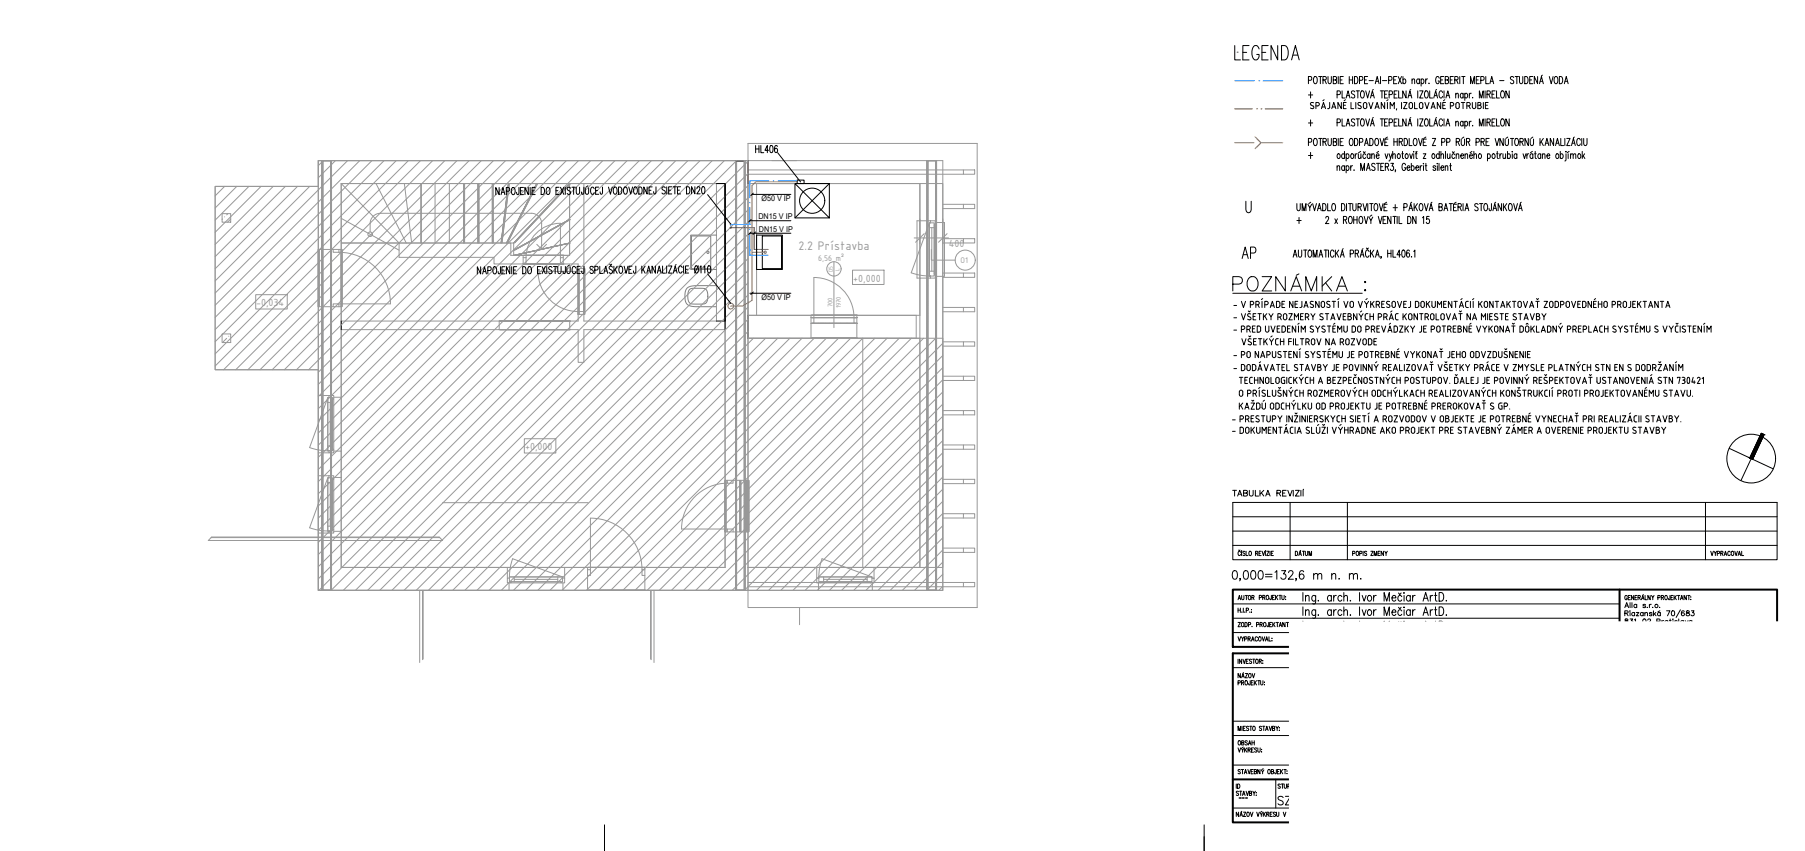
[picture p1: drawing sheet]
<svg xmlns="http://www.w3.org/2000/svg" width="630mm" height="297mm" viewBox="0 0 630 297" stroke-linecap="round" stroke-linejoin="round" font-family="sans-serif">
<defs><g id="words">
<text font-size="9.7" x="429" y="102.7">POZNÁMKA :</text>
<text font-size="8.8" x="429.7" y="22.2">LEGENDA</text>
<text font-size="7.5" x="432.5" y="91.4">AP</text>
<text font-size="6.6" x="444.9" y="282.2">SZP</text>
<text font-size="4.7" fill="#989898" x="278.8" y="87.2">2.2 Prístavba</text>
<text font-size="4.2" x="432.3" y="279.5">---</text>
<g font-size="3.9" fill="#989898">
<text x="331.2" y="86.3">400</text>
<text x="297.8" y="98.3">+0,000</text>
<text x="89.4" y="106.9">-0,034</text>
<text x="183.3" y="157.2">+0,000</text>
</g>
<g font-size="3.1" fill="#989898">
<text x="285.6" y="91.2">6,56 m²</text>
<text x="335.3" y="91.9">O1</text>
</g>
<g font-size="2.8">
<text x="265.8" y="70">Ø50 V IP</text>
<text x="264.8" y="76.5">DN15 V IP</text>
<text x="264.9" y="80.8">DN15 V IP</text>
<text x="265.8" y="104.5">Ø50 V IP</text>
</g>
<g font-size="2.5" fill="#989898">
<text x="290.5" y="107.2" transform="rotate(-90 290.5 107.2)">700</text>
<text x="293.5" y="107.6" transform="rotate(-90 293.5 107.6)">1970</text>
</g>
<g font-size="2.2" fill="#989898">
<text x="290.8" y="95" transform="rotate(-90 290.8 95)">D5</text>
<text x="293" y="94.6" transform="rotate(-90 293 94.6)">L</text>
</g>
</g></defs>
<!-- layer: Walls -->
<g fill="none" stroke="#989898" stroke-width=".35">
<path d="M111.1 56.1v31h8M111.1 56.1h218v21.6h-2.6M111.1 56.1v150M261.1 56.1v54h58.7M198.8 64.1v25h-2.2v3h5.2v1.6h2v-29.6M250.1 64.1v48h-46.3v-2.4h-2v2.4h-2.9v3h2.9v11.4h2v-11.4h49.3v52.6h8M261.1 64.1h60M264.1 64.1v46M321.1 64.1h8v134h-8M321.1 64.1v13h3.7M321.1 64.1v134M139.3 84.8h39v4.3h4.3v3h-10.2v-2.3h-33.1z"/>
<path d="M324.8 97.1h-3.7v13h-22v8h22M326.5 96.5h2.6v109.6h-24.6M119.1 115.1h55.2v-3h-55.2v-5h-8v31h3.7M261.1 118.1v88M261.1 118.1h58.7M283.1 110.1v8h-22M116.5 138.7h2.6M114.8 158.1h-3.7v8h3.7M116.5 157.5h2.6v9.2h-2.6M114.8 186.1h-3.7v20M116.5 185.5h2.6v12.6M119.1 198.1h58v3.7"/>
<path d="M119.1 198.1v-134h134v134M119.1 198.1h134M253.1 198.1h-28v8M253.1 198.1v-12.4h8v12.4h24v3.7M285.1 198.1h20M321.1 198.1h-16v3.7M111.1 206.1h174.6M177.7 203.5v2.6h-66.6M197.1 201.8v-3.7h8v8h-8.6v-2.6M285.7 203.5v2.6M304.5 203.5v2.6h-18.8"/>
</g>
<!-- layer: Floors -->
<path d="M111.1 65.1h-36v64h36M198.8 64.1v25h-19.5v-4.3h-60.2M283.1 110.1h16M283.1 118.1h16M261.1 167.7v18M73.9 187.4h79.4M147.7 206.1v24M205.1 206.1h20M227.1 206.1v24" fill="none" stroke="#989898" stroke-width=".35"/>
<!-- layer: Roofs -->
<path d="M261.1 56.1v-6h80v162h-80v-6M261.1 64.1h60M301.2 118.1v80M319.8 110.1v8M154.5 175.5h50.8M261.1 198.1h60M279.1 212.1v6" fill="none" stroke="#989898" stroke-width=".35"/>
<!-- layer: Structural Framing -->
<g fill="none" stroke="#989898" stroke-width=".35">
<path d="M261.1 59.3h75.2M336.3 59.3h3.9v1.5h-3.9zM261.1 60.8h75.2M329.1 72.8h11.1v-1.5h-3.9v1.5M329.1 71.3h7.2M329.1 96.8h7.2M329.1 95.3h7.2M329.1 84.8h7.2M329.1 83.3h7.2M336.3 95.3h3.9v1.5h-3.9zM336.3 83.3h3.9v1.5h-3.9zM329.1 108.8h11.1v-1.5h-3.9v1.5"/>
<path d="M329.1 119.3h7.2M329.1 107.3h7.2M329.1 132.8h11.1v-1.5h-3.9v1.5M329.1 120.8h11.1v-1.5h-3.9v1.5M329.1 131.3h7.2M329.1 156.8h11.1v-1.5h-3.9v1.5M329.1 144.8h11.1v-1.5h-3.9v1.5M329.1 155.3h7.2M329.1 143.3h7.2M329.1 179.3h7.2M329.1 168.8h7.2M329.1 167.3h7.2"/>
<path d="M336.3 167.3h3.9v1.5h-3.9zM329.1 192.8h11.1v-1.5h-3.9v1.5M329.1 180.8h11.1v-1.5h-3.9v1.5M329.1 191.3h7.2M261.1 204.8h75.2M261.1 203.3h75.2M336.3 203.3h3.9v1.5h-3.9z"/>
</g>
<!-- layer: Rails -->
<path d="M73.7 187.6l-1 1.1h81.8l-1-1.1M73.9 187.5l-.2 .1M153.3 187.5l.2 .1h-79.8M146.5 206.1v25.2M147.5 206.1v24.2M227.3 206.1v24.2M228.3 206.1v25.2" fill="none" stroke="#989898" stroke-width=".35"/>
<!-- layer: Ceilings -->
<path d="M147.1 64.1v20.7" fill="none" stroke="#989898" stroke-width=".35"/>
<!-- layer: Common Edges -->
<path d="M198.8 64.1h5M261.1 198.1v8" fill="none" stroke="#989898" stroke-width=".35"/>
<path d="M261.1 56.1v8M250.1 64.1h3v51M119.1 112.1v3M250.1 112.1h3M261.1 110.1v8" fill="none" stroke="#000" stroke-width=".35"/>
<!-- layer: Frame_Mullion -->
<g fill="none" stroke="#989898" stroke-width=".35">
<path d="M324.4 79.5h1.7M324.8 77.8h-.4v18.5h.4M324.8 77.1h1.7v1.2l-.4 .2v-.7h-1.3zM325.3 79.5v15.2M326.1 78.5v17.1M326.5 78.3v17.5M116.3 87.1v1h2v-1M182.6 89.9h1v2h-1M196.6 89.9h-1v2h1M201.8 93.7v1h2v-1M324.4 94.7h1.7M324.8 96.3h1.3v-.7l.4 .2v1.3h-1.7z"/>
<path d="M116.3 107.1v-1h2v1M201.8 109.7v-1h2v1M283.1 110.9h1v2h-1M299.1 110.9h-1v2h1M114.8 138.8h1.3v.7l.4-.2v-1.2h-1.7v.7h-.4v18.5h.4M116.1 139.5v17.1M116.5 139.3v17.5M114.4 155.7h1.7M114.4 140.5h1.7M114.8 157.3h1.3v-.7l.4 .2v1.3h-1.7zM115.3 140.5v15.2M114.4 168.5h1.7"/>
<path d="M114.8 166.8h1.3v.7l.4-.2v-1.2h-1.7v.7h-.4v18.5h.4M115.3 168.5v15.2M116.1 167.5v17.1M116.5 167.3v17.5M253.9 167.7v1h2v-1M114.4 183.7h1.7M114.8 185.3h1.3v-.7l.4 .2v1.3h-1.7zM205.1 198.9h1v2h-1M225.1 198.9h-1v2h1M253.9 185.7v-1h2v1M177.1 201.8h.7v1.3h.7l-.2 .4h-1.2zM177.8 201.8v-.4h18.6v.4h.7v1.7h-1.2l-.2-.4h.7v-1.3"/>
<path d="M178.3 203.5h17.6M178.5 203.1h17.2M179.5 202.2h15.2M179.5 201.4v1.7M194.7 201.4v1.7M285.1 201.8h.7v1.3h.7l-.2 .4h-1.2zM285.8 201.8v-.4h18.6v.4M286.3 203.5h17.6M286.5 203.1h17.2M287.5 202.2h15.2M287.5 201.4v1.7M302.7 201.4v1.7"/>
<path d="M304.4 201.8h.7v1.7h-1.2l-.2-.4h.7z"/>
</g>
<!-- layer: Dvere - nad rovinou rezu -->
<g fill="none" stroke="#989898" stroke-width=".35">
<path d="M111.1 87.1h.1M111.1 87.2h.1M111.1 87.3h.1M111.1 87.4h.1M111.1 87.5h.1M111.1 87.6h.1M111.1 87.7h.1M111.1 87.8h.1M111.1 87.9h.1M111.1 88h.1M111.1 88.1h.1M111.1 88.2h.1"/>
<path d="M111.1 88.3h.1M111.1 88.4h.1M111.1 88.5h.1M111.1 88.6h.1M111.1 88.7h.1M111.1 88.8h.1M111.1 88.9h.1M111.1 89h.1M111.1 89.1h.1M111.1 89.2h.1M111.1 89.3h.1M111.1 89.4h.1"/>
<path d="M111.1 89.5h.1M111.1 89.6h.1M111.1 89.7h.1M111.1 89.8h.1M111.1 89.9h.1M111.1 90h.1M111.1 90.1h.1M111.1 90.2h.1M111.1 90.3h.1M111.1 90.4h.1M111.1 90.5h.1M111.1 90.6h.1"/>
<path d="M111.1 90.7h.1M111.1 90.8h.1M111.1 90.9h.1M111.1 91h.1M111.1 91.1h.1M111.1 91.2h.1M111.1 91.3h.1M111.1 91.4h.1M111.1 91.5h.1M111.1 91.6h.1M111.1 91.7h.1M111.1 91.8h.1"/>
<path d="M111.1 91.9h.1M111.1 92h.1M111.1 92.1h.1M111.1 92.2h.1M111.1 92.3h.1M111.1 92.4h.1M111.1 92.5h.1M111.1 92.6h.1M111.1 92.7h.1M111.1 92.8h.1M111.1 92.9h.1M111.1 93h.1"/>
<path d="M111.1 93.1h.1M111.1 93.2h.1M111.1 93.3h.1M111.1 93.4h.1M111.1 93.5h.1M111.1 93.6h.1M111.1 93.7h.1M111.1 93.8h.1M111.1 93.9h.1M111.1 94h.1M111.1 94.1h.1M111.1 94.2h.1"/>
<path d="M111.1 94.3h.1M111.1 94.4h.1M111.1 94.5h.1M111.1 94.6h.1M111.1 94.7h.1M111.1 94.8h.1M111.1 94.9h.1M111.1 95h.1M111.1 95.1h.1M111.1 95.2h.1M111.1 95.3h.1M111.1 95.4h.1"/>
<path d="M111.1 95.5h.1M111.1 95.6h.1M111.1 95.7h.1M111.1 95.8h.1M111.1 95.9h.1M111.1 96h.1M111.1 96.1h.1M111.1 96.2h.1M111.1 96.3h.1M111.1 96.4h.1M111.1 96.5h.1M111.1 96.6h.1"/>
<path d="M111.1 96.7h.1M111.1 96.8h.1M111.1 96.9h.1M111.1 97h.1M111.1 97.1h.1M111.1 97.2h.1M111.1 97.3h.1M111.1 97.4h.1M111.1 97.5h.1M111.1 97.6h.1M111.1 97.7h.1M111.1 97.8h.1"/>
<path d="M111.1 97.9h.1M111.1 98h.1M111.1 98.1h.1M111.1 98.2h.1M111.1 98.3h.1M111.1 98.4h.1M111.1 98.5h.1M111.1 98.6h.1M111.1 98.7h.1M111.1 98.8h.1M111.1 98.9h.1M111.1 99h.1"/>
<path d="M111.1 99.1h.1M111.1 99.2h.1M111.1 99.3h.1M111.1 99.4h.1M111.1 99.5h.1M111.1 99.6h.1M111.1 99.7h.1M111.1 99.8h.1M111.1 99.9h.1M111.1 87.1v20M119.1 87.1h.1M119.1 87.2h.1"/>
<path d="M119.1 87.3h.1M119.1 87.4h.1M119.1 87.5h.1M119.1 87.6h.1M119.1 87.7h.1M119.1 87.8h.1M119.1 87.9h.1M119.1 88h.1M119.1 88.1h.1M119.1 88.2h.1M119.1 88.3h.1M119.1 88.4h.1"/>
<path d="M119.1 88.5h.1M119.1 88.6h.1M119.1 88.7h.1M119.1 88.8h.1M119.1 88.9h.1M119.1 89h.1M119.1 89.1h.1M119.1 89.2h.1M119.1 89.3h.1M119.1 89.4h.1M119.1 89.5h.1M119.1 89.6h.1"/>
<path d="M119.1 89.7h.1M119.1 89.8h.1M119.1 89.9h.1M119.1 90h.1M119.1 90.1h.1M119.1 90.2h.1M119.1 90.3h.1M119.1 90.4h.1M119.1 90.5h.1M119.1 90.6h.1M119.1 90.7h.1M119.1 90.8h.1"/>
<path d="M119.1 90.9h.1M119.1 91h.1M119.1 91.1h.1M119.1 91.2h.1M119.1 91.3h.1M119.1 91.4h.1M119.1 91.5h.1M119.1 91.6h.1M119.1 91.7h.1M119.1 91.8h.1M119.1 91.9h.1M119.1 92h.1"/>
<path d="M119.1 92.1h.1M119.1 92.2h.1M119.1 92.3h.1M119.1 92.4h.1M119.1 92.5h.1M119.1 92.6h.1M119.1 92.7h.1M119.1 92.8h.1M119.1 92.9h.1M119.1 93h.1M119.1 93.1h.1M119.1 93.2h.1"/>
<path d="M119.1 93.3h.1M119.1 93.4h.1M119.1 93.5h.1M119.1 93.6h.1M119.1 93.7h.1M119.1 93.8h.1M119.1 93.9h.1M119.1 94h.1M119.1 94.1h.1M119.1 94.2h.1M119.1 94.3h.1M119.1 94.4h.1"/>
<path d="M119.1 94.5h.1M119.1 94.6h.1M119.1 94.7h.1M119.1 94.8h.1M119.1 94.9h.1M119.1 95h.1M119.1 95.1h.1M119.1 95.2h.1M119.1 95.3h.1M119.1 95.4h.1M119.1 95.5h.1M119.1 95.6h.1"/>
<path d="M119.1 95.7h.1M119.1 95.8h.1M119.1 95.9h.1M119.1 96h.1M119.1 96.1h.1M119.1 96.2h.1M119.1 96.3h.1M119.1 96.4h.1M119.1 96.5h.1M119.1 96.6h.1M119.1 96.7h.1M119.1 96.8h.1"/>
<path d="M119.1 96.9h.1M119.1 97h.1M119.1 97.1h.1M119.1 97.2h.1M119.1 97.3h.1M119.1 97.4h.1M119.1 97.5h.1M119.1 97.6h.1M119.1 97.7h.1M119.1 97.8h.1M119.1 97.9h.1M119.1 98h.1"/>
<path d="M119.1 98.1h.1M119.1 98.2h.1M119.1 98.3h.1M119.1 98.4h.1M119.1 98.5h.1M119.1 98.6h.1M119.1 98.7h.1M119.1 98.8h.1M119.1 98.9h.1M119.1 99h.1M119.1 99.1h.1M119.1 99.2h.1"/>
<path d="M119.1 99.3h.1M119.1 99.4h.1M119.1 99.5h.1M119.1 99.6h.1M119.1 99.7h.1M119.1 99.8h.1M119.1 99.9h.1M119.1 87.1v20M182.6 92.1h14M182.6 89.1h14M182.7 92.1h.1M182.7 89.1h.1"/>
<path d="M182.8 92.1h.1M182.8 89.1h.1M182.9 92.1h.1M182.9 89.1h.1M183 92.1h.1M183 89.1h.1M183.1 92.1h.1M183.1 89.1h.1M183.2 92.1h.1M183.2 89.1h.1M183.3 92.1h.1M183.3 89.1h.1"/>
<path d="M183.4 92.1h.1M183.4 89.1h.1M183.5 92.1h.1M183.5 89.1h.1M183.6 92.1h.1M183.6 89.1h.1M183.7 92.1h.1M183.7 89.1h.1M183.8 92.1h.1M183.8 89.1h.1M183.9 92.1h.1M183.9 89.1h.1"/>
<path d="M184 92.1h.1M184 89.1h.1M184.1 92.1h.1M184.1 89.1h.1M184.2 92.1h.1M184.2 89.1h.1M184.3 92.1h.1M184.3 89.1h.1M184.4 92.1h.1M184.4 89.1h.1M184.5 92.1h.1M184.5 89.1h.1"/>
<path d="M184.6 92.1h.1M184.6 89.1h.1M184.7 92.1h.1M184.7 89.1h.1M184.8 92.1h.1M184.8 89.1h.1M184.9 92.1h.1M184.9 89.1h.1M185 92.1h.1M185 89.1h.1M185.1 92.1h.1M185.1 89.1h.1"/>
<path d="M185.2 92.1h.1M185.2 89.1h.1M185.3 92.1h.1M185.3 89.1h.1M185.4 92.1h.1M185.4 89.1h.1M185.5 92.1h.1M185.5 89.1h.1M185.6 92.1h.1M185.6 89.1h.1M185.7 92.1h.1M185.7 89.1h.1"/>
<path d="M185.8 92.1h.1M185.8 89.1h.1M185.9 92.1h.1M185.9 89.1h.1M186 92.1h.1M186 89.1h.1M186.1 92.1h.1M186.1 89.1h.1M186.2 92.1h.1M186.2 89.1h.1M186.3 92.1h.1M186.3 89.1h.1"/>
<path d="M186.4 92.1h.1M186.4 89.1h.1M186.5 92.1h.1M186.5 89.1h.1M186.6 92.1h.1M186.6 89.1h.1M186.7 92.1h.1M186.7 89.1h.1M186.8 92.1h.1M186.8 89.1h.1M186.9 92.1h.1M186.9 89.1h.1"/>
<path d="M187 92.1h.1M187 89.1h.1M187.1 92.1h.1M187.1 89.1h.1M187.2 92.1h.1M187.2 89.1h.1M187.3 92.1h.1M187.3 89.1h.1M187.4 92.1h.1M187.4 89.1h.1M187.5 92.1h.1M187.5 89.1h.1"/>
<path d="M187.6 92.1h.1M187.6 89.1h.1M187.7 92.1h.1M187.7 89.1h.1M187.8 92.1h.1M187.8 89.1h.1M187.9 92.1h.1M187.9 89.1h.1M188 92.1h.1M188 89.1h.1M188.1 92.1h.1M188.1 89.1h.1"/>
<path d="M188.2 92.1h.1M188.2 89.1h.1M188.3 92.1h.1M188.3 89.1h.1M188.4 92.1h.1M188.4 89.1h.1M188.5 92.1h.1M188.5 89.1h.1M188.6 92.1h.1M188.6 89.1h.1M188.7 92.1h.1M188.7 89.1h.1"/>
<path d="M188.8 92.1h.1M188.8 89.1h.1M188.9 92.1h.1M188.9 89.1h.1M189 92.1h.1M189 89.1h.1M189.1 92.1h.1M189.1 89.1h.1M189.2 92.1h.1M189.2 89.1h.1M189.3 92.1h.1M189.3 89.1h.1"/>
<path d="M189.4 92.1h.1M189.4 89.1h.1M189.5 92.1h.1M189.5 89.1h.1M189.6 92.1h.1M189.6 89.1h.1M189.7 92.1h.1M189.7 89.1h.1M189.8 92.1h.1M189.8 89.1h.1M189.9 92.1h.1M189.9 89.1h.1"/>
<path d="M190 92.1h.1M190 89.1h.1M190.1 92.1h.1M190.1 89.1h.1M190.2 92.1h.1M190.2 89.1h.1M190.3 92.1h.1M190.3 89.1h.1M190.4 92.1h.1M190.4 89.1h.1M190.5 92.1h.1M190.5 89.1h.1"/>
<path d="M190.6 92.1h.1M190.6 89.1h.1M190.7 92.1h.1M190.7 89.1h.1M190.8 92.1h.1M190.8 89.1h.1M190.9 92.1h.1M190.9 89.1h.1M191 92.1h.1M191 89.1h.1M191.1 92.1h.1M191.1 89.1h.1"/>
<path d="M191.2 92.1h.1M191.2 89.1h.1M191.3 92.1h.1M191.3 89.1h.1M191.4 92.1h.1M191.4 89.1h.1M191.5 92.1h.1M191.5 89.1h.1M191.6 92.1h.1M191.6 89.1h.1M191.7 92.1h.1M191.7 89.1h.1"/>
<path d="M191.8 92.1h.1M191.8 89.1h.1M191.9 92.1h.1M191.9 89.1h.1M192 92.1h.1M192 89.1h.1M192.1 92.1h.1M192.1 89.1h.1M192.2 92.1h.1M192.2 89.1h.1M192.3 92.1h.1M192.3 89.1h.1"/>
<path d="M192.4 92.1h.1M192.4 89.1h.1M192.5 92.1h.1M192.5 89.1h.1M192.6 92.1h.1M192.6 89.1h.1M192.7 92.1h.1M192.7 89.1h.1M192.8 92.1h.1M192.8 89.1h.1M192.9 92.1h.1M192.9 89.1h.1"/>
<path d="M193 92.1h.1M193 89.1h.1M193.1 92.1h.1M193.1 89.1h.1M193.2 92.1h.1M193.2 89.1h.1M193.3 92.1h.1M193.3 89.1h.1M193.4 92.1h.1M193.4 89.1h.1M193.5 92.1h.1M193.5 89.1h.1"/>
<path d="M193.6 92.1h.1M193.6 89.1h.1M193.7 92.1h.1M193.7 89.1h.1M193.8 92.1h.1M193.8 89.1h.1M193.9 92.1h.1M193.9 89.1h.1M194 92.1h.1M194 89.1h.1M194.1 92.1h.1M194.1 89.1h.1"/>
<path d="M194.2 92.1h.1M194.2 89.1h.1M194.3 92.1h.1M194.3 89.1h.1M194.4 92.1h.1M194.4 89.1h.1M194.5 92.1h.1M194.5 89.1h.1M194.6 92.1h.1M194.6 89.1h.1M194.7 92.1h.1M194.7 89.1h.1"/>
<path d="M194.8 92.1h.1M194.8 89.1h.1M194.9 92.1h.1M194.9 89.1h.1M195 92.1h.1M195 89.1h.1M195.1 92.1h.1M195.1 89.1h.1M195.2 92.1h.1M195.2 89.1h.1M195.3 92.1h.1M195.3 89.1h.1"/>
<path d="M195.4 92.1h.1M195.4 89.1h.1M195.5 92.1h.1M195.5 89.1h.1M195.6 92.1h.1M195.6 89.1h.1M195.7 92.1h.1M195.7 89.1h.1M195.8 92.1h.1M195.8 89.1h.1M195.9 92.1h.1M195.9 89.1h.1"/>
<path d="M196 92.1h.1M196 89.1h.1M196.1 92.1h.1M196.1 89.1h.1M196.2 92.1h.1M196.2 89.1h.1M196.3 92.1h.1M196.3 89.1h.1M196.4 92.1h.1M196.4 89.1h.1M196.5 92.1h.1M196.5 89.1h.1"/>
<path d="M196.6 92.1h.1M196.6 89.1h.1M201.8 100h.1M201.8 99.9h.1M201.8 99.8h.1M201.8 99.7h.1M201.8 99.6h.1M201.8 99.5h.1M201.8 99.4h.1M201.8 99.3h.1M201.8 99.2h.1M201.8 99.1h.1"/>
<path d="M201.8 99h.1M201.8 98.9h.1M201.8 98.8h.1M201.8 98.7h.1M201.8 98.6h.1M201.8 98.5h.1M201.8 98.4h.1M201.8 98.3h.1M201.8 98.2h.1M201.8 98.1h.1M201.8 98h.1M201.8 97.9h.1"/>
<path d="M201.8 97.8h.1M201.8 97.7h.1M201.8 97.6h.1M201.8 97.5h.1M201.8 97.4h.1M201.8 97.3h.1M201.8 97.2h.1M201.8 97.1h.1M201.8 97h.1M201.8 96.9h.1M201.8 96.8h.1M201.8 96.7h.1"/>
<path d="M201.8 96.6h.1M201.8 96.5h.1M201.8 96.4h.1M201.8 96.3h.1M201.8 96.2h.1M201.8 96.1h.1M201.8 96h.1M201.8 95.9h.1M201.8 95.8h.1M201.8 95.7h.1M201.8 95.6h.1M201.8 95.5h.1"/>
<path d="M201.8 95.4h.1M201.8 95.3h.1M201.8 95.2h.1M201.8 95.1h.1M201.8 95h.1M201.8 94.9h.1M201.8 94.8h.1M201.8 94.7h.1M201.8 94.6h.1M201.8 94.5h.1M201.8 94.4h.1M201.8 94.3h.1"/>
<path d="M201.8 94.2h.1M201.8 94.1h.1M201.8 94h.1M201.8 93.9h.1M201.8 93.8h.1M201.8 93.7v16M203.8 100h.1M203.8 99.9h.1M203.8 99.8h.1M203.8 99.7h.1M203.8 99.6h.1M203.8 99.5h.1"/>
<path d="M203.8 99.4h.1M203.8 99.3h.1M203.8 99.2h.1M203.8 99.1h.1M203.8 99h.1M203.8 98.9h.1M203.8 98.8h.1M203.8 98.7h.1M203.8 98.6h.1M203.8 98.5h.1M203.8 98.4h.1M203.8 98.3h.1"/>
<path d="M203.8 98.2h.1M203.8 98.1h.1M203.8 98h.1M203.8 97.9h.1M203.8 97.8h.1M203.8 97.7h.1M203.8 97.6h.1M203.8 97.5h.1M203.8 97.4h.1M203.8 97.3h.1M203.8 97.2h.1M203.8 97.1h.1"/>
<path d="M203.8 97h.1M203.8 96.9h.1M203.8 96.8h.1M203.8 96.7h.1M203.8 96.6h.1M203.8 96.5h.1M203.8 96.4h.1M203.8 96.3h.1M203.8 96.2h.1M203.8 96.1h.1M203.8 96h.1M203.8 95.9h.1"/>
<path d="M203.8 95.8h.1M203.8 95.7h.1M203.8 95.6h.1M203.8 95.5h.1M203.8 95.4h.1M203.8 95.3h.1M203.8 95.2h.1M203.8 95.1h.1M203.8 95h.1M203.8 94.9h.1M203.8 94.8h.1M203.8 94.7h.1"/>
<path d="M203.8 94.6h.1M203.8 94.5h.1M203.8 94.4h.1M203.8 94.3h.1M203.8 94.2h.1M203.8 94.1h.1M203.8 94h.1M203.8 93.9h.1M203.8 93.8h.1M203.8 93.7v16M111.1 100h.1M111.1 100.1h.1"/>
<path d="M111.1 100.2h.1M111.1 100.3h.1M111.1 100.4h.1M111.1 100.5h.1M111.1 100.6h.1M111.1 100.7h.1M111.1 100.8h.1M111.1 100.9h.1M111.1 101h.1M111.1 101.1h.1M111.1 101.2h.1M111.1 101.3h.1"/>
<path d="M111.1 101.4h.1M111.1 101.5h.1M111.1 101.6h.1M111.1 101.7h.1M111.1 101.8h.1M111.1 101.9h.1M111.1 102h.1M111.1 102.1h.1M111.1 102.2h.1M111.1 102.3h.1M111.1 102.4h.1M111.1 102.5h.1"/>
<path d="M111.1 102.6h.1M111.1 102.7h.1M111.1 102.8h.1M111.1 102.9h.1M111.1 103h.1M111.1 103.1h.1M111.1 103.2h.1M111.1 103.3h.1M111.1 103.4h.1M111.1 103.5h.1M111.1 103.6h.1M111.1 103.7h.1"/>
<path d="M111.1 103.8h.1M111.1 103.9h.1M111.1 104h.1M111.1 104.1h.1M111.1 104.2h.1M111.1 104.3h.1M111.1 104.4h.1M111.1 104.5h.1M111.1 104.6h.1M111.1 104.7h.1M111.1 104.8h.1M111.1 104.9h.1"/>
<path d="M111.1 105h.1M111.1 105.1h.1M111.1 105.2h.1M111.1 105.3h.1M111.1 105.4h.1M111.1 105.5h.1M111.1 105.6h.1M111.1 105.7h.1M111.1 105.8h.1M111.1 105.9h.1M111.1 106h.1M111.1 106.1h.1"/>
<path d="M111.1 106.2h.1M111.1 106.3h.1M111.1 106.4h.1M111.1 106.5h.1M111.1 106.6h.1M111.1 106.7h.1M111.1 106.8h.1M111.1 106.9h.1M111.1 107h.1M119.1 100h.1M119.1 100.1h.1M119.1 100.2h.1"/>
<path d="M119.1 100.3h.1M119.1 100.4h.1M119.1 100.5h.1M119.1 100.6h.1M119.1 100.7h.1M119.1 100.8h.1M119.1 100.9h.1M119.1 101h.1M119.1 101.1h.1M119.1 101.2h.1M119.1 101.3h.1M119.1 101.4h.1"/>
<path d="M119.1 101.5h.1M119.1 101.6h.1M119.1 101.7h.1M119.1 101.8h.1M119.1 101.9h.1M119.1 102h.1M119.1 102.1h.1M119.1 102.2h.1M119.1 102.3h.1M119.1 102.4h.1M119.1 102.5h.1M119.1 102.6h.1"/>
<path d="M119.1 102.7h.1M119.1 102.8h.1M119.1 102.9h.1M119.1 103h.1M119.1 103.1h.1M119.1 103.2h.1M119.1 103.3h.1M119.1 103.4h.1M119.1 103.5h.1M119.1 103.6h.1M119.1 103.7h.1M119.1 103.8h.1"/>
<path d="M119.1 103.9h.1M119.1 104h.1M119.1 104.1h.1M119.1 104.2h.1M119.1 104.3h.1M119.1 104.4h.1M119.1 104.5h.1M119.1 104.6h.1M119.1 104.7h.1M119.1 104.8h.1M119.1 104.9h.1M119.1 105h.1"/>
<path d="M119.1 105.1h.1M119.1 105.2h.1M119.1 105.3h.1M119.1 105.4h.1M119.1 105.5h.1M119.1 105.6h.1M119.1 105.7h.1M119.1 105.8h.1M119.1 105.9h.1M119.1 106h.1M119.1 106.1h.1M119.1 106.2h.1"/>
<path d="M119.1 106.3h.1M119.1 106.4h.1M119.1 106.5h.1M119.1 106.6h.1M119.1 106.7h.1M119.1 106.8h.1M119.1 106.9h.1M119.1 107h.1M201.8 109.7h.1M201.8 109.6h.1M201.8 109.5h.1M201.8 109.4h.1"/>
<path d="M201.8 109.3h.1M201.8 109.2h.1M201.8 109.1h.1M201.8 109h.1M201.8 108.9h.1M201.8 108.8h.1M201.8 108.7h.1M201.8 108.6h.1M201.8 108.5h.1M201.8 108.4h.1M201.8 108.3h.1M201.8 108.2h.1"/>
<path d="M201.8 108.1h.1M201.8 108h.1M201.8 107.9h.1M201.8 107.8h.1M201.8 107.7h.1M201.8 107.6h.1M201.8 107.5h.1M201.8 107.4h.1M201.8 107.3h.1M201.8 107.2h.1M201.8 107.1h.1M201.8 107h.1"/>
<path d="M201.8 106.9h.1M201.8 106.8h.1M201.8 106.7h.1M201.8 106.6h.1M201.8 106.5h.1M201.8 106.4h.1M201.8 106.3h.1M201.8 106.2h.1M201.8 106.1h.1M201.8 106h.1M201.8 105.9h.1M201.8 105.8h.1"/>
<path d="M201.8 105.7h.1M201.8 105.6h.1M201.8 105.5h.1M201.8 105.4h.1M201.8 105.3h.1M201.8 105.2h.1M201.8 105.1h.1M201.8 105h.1M201.8 104.9h.1M201.8 104.8h.1M201.8 104.7h.1M201.8 104.6h.1"/>
<path d="M201.8 104.5h.1M201.8 104.4h.1M201.8 104.3h.1M201.8 104.2h.1M201.8 104.1h.1M201.8 104h.1M201.8 103.9h.1M201.8 103.8h.1M201.8 103.7h.1M201.8 103.6h.1M201.8 103.5h.1M201.8 103.4h.1"/>
<path d="M201.8 103.3h.1M201.8 103.2h.1M201.8 103.1h.1M201.8 103h.1M201.8 102.9h.1M201.8 102.8h.1M201.8 102.7h.1M201.8 102.6h.1M201.8 102.5h.1M201.8 102.4h.1M201.8 102.3h.1M201.8 102.2h.1"/>
<path d="M201.8 102.1h.1M201.8 102h.1M201.8 101.9h.1M201.8 101.8h.1M201.8 101.7h.1M201.8 101.6h.1M201.8 101.5h.1M201.8 101.4h.1M201.8 101.3h.1M201.8 101.2h.1M201.8 101.1h.1M201.8 101h.1"/>
<path d="M201.8 100.9h.1M201.8 100.8h.1M201.8 100.7h.1M201.8 100.6h.1M201.8 100.5h.1M201.8 100.4h.1M201.8 100.3h.1M201.8 100.2h.1M201.8 100.1h.1M203.8 109.7h.1M203.8 109.6h.1M203.8 109.5h.1"/>
<path d="M203.8 109.4h.1M203.8 109.3h.1M203.8 109.2h.1M203.8 109.1h.1M203.8 109h.1M203.8 108.9h.1M203.8 108.8h.1M203.8 108.7h.1M203.8 108.6h.1M203.8 108.5h.1M203.8 108.4h.1M203.8 108.3h.1"/>
<path d="M203.8 108.2h.1M203.8 108.1h.1M203.8 108h.1M203.8 107.9h.1M203.8 107.8h.1M203.8 107.7h.1M203.8 107.6h.1M203.8 107.5h.1M203.8 107.4h.1M203.8 107.3h.1M203.8 107.2h.1M203.8 107.1h.1"/>
<path d="M203.8 107h.1M203.8 106.9h.1M203.8 106.8h.1M203.8 106.7h.1M203.8 106.6h.1M203.8 106.5h.1M203.8 106.4h.1M203.8 106.3h.1M203.8 106.2h.1M203.8 106.1h.1M203.8 106h.1M203.8 105.9h.1"/>
<path d="M203.8 105.8h.1M203.8 105.7h.1M203.8 105.6h.1M203.8 105.5h.1M203.8 105.4h.1M203.8 105.3h.1M203.8 105.2h.1M203.8 105.1h.1M203.8 105h.1M203.8 104.9h.1M203.8 104.8h.1M203.8 104.7h.1"/>
<path d="M203.8 104.6h.1M203.8 104.5h.1M203.8 104.4h.1M203.8 104.3h.1M203.8 104.2h.1M203.8 104.1h.1M203.8 104h.1M203.8 103.9h.1M203.8 103.8h.1M203.8 103.7h.1M203.8 103.6h.1M203.8 103.5h.1"/>
<path d="M203.8 103.4h.1M203.8 103.3h.1M203.8 103.2h.1M203.8 103.1h.1M203.8 103h.1M203.8 102.9h.1M203.8 102.8h.1M203.8 102.7h.1M203.8 102.6h.1M203.8 102.5h.1M203.8 102.4h.1M203.8 102.3h.1"/>
<path d="M203.8 102.2h.1M203.8 102.1h.1M203.8 102h.1M203.8 101.9h.1M203.8 101.8h.1M203.8 101.7h.1M203.8 101.6h.1M203.8 101.5h.1M203.8 101.4h.1M203.8 101.3h.1M203.8 101.2h.1M203.8 101.1h.1"/>
<path d="M203.8 101h.1M203.8 100.9h.1M203.8 100.8h.1M203.8 100.7h.1M203.8 100.6h.1M203.8 100.5h.1M203.8 100.4h.1M203.8 100.3h.1M203.8 100.2h.1M203.8 100.1h.1M283.1 118.1h16M283.1 110.1h16"/>
<path d="M283.1 118.1h.1M283.1 110.1h.1M283.3 118.1h.1M283.3 110.1h.1M283.4 118.1h.1M283.4 110.1h.1M283.5 118.1h.1M283.5 110.1h.1M283.6 118.1h.1M283.6 110.1h.1M283.7 118.1h.1M283.7 110.1h.1"/>
<path d="M283.8 118.1h.1M283.8 110.1h.1M284 118.1h.1M284 110.1h.1M284.2 118.1h.1M284.2 110.1h.1M284.3 118.1h.1M284.3 110.1h.1M284.4 118.1h.1M284.4 110.1h.1M284.5 118.1h.1M284.5 110.1h.1"/>
<path d="M284.6 118.1h.1M284.6 110.1h.1M284.7 118.1h.1M284.7 110.1h.1M284.9 118.1h.1M284.9 110.1h.1M285.1 118.1h.1M285.1 110.1h.1M285.3 118.1h.1M285.3 110.1h.1M285.4 118.1h.1M285.4 110.1h.1"/>
<path d="M285.5 118.1h.1M285.5 110.1h.1M285.6 118.1h.1M285.6 110.1h.1M285.7 118.1h.1M285.7 110.1h.1M285.8 118.1h.1M285.8 110.1h.1M286 118.1h.1M286 110.1h.1M286.2 118.1h.1M286.2 110.1h.1"/>
<path d="M286.3 118.1h.1M286.3 110.1h.1M286.4 118.1h.1M286.4 110.1h.1M286.5 118.1h.1M286.5 110.1h.1M286.6 118.1h.1M286.6 110.1h.1M286.7 118.1h.1M286.7 110.1h.1M286.9 118.1h.1M286.9 110.1h.1"/>
<path d="M287.1 118.1h.1M287.1 110.1h.1M287.2 118.1h.1M287.2 110.1h.1M287.3 118.1h.1M287.3 110.1h.1M287.4 118.1h.1M287.4 110.1h.1M287.5 118.1h.1M287.5 110.1h.1M287.6 118.1h.1M287.6 110.1h.1"/>
<path d="M287.8 118.1h.1M287.8 110.1h.1M288 118.1h.1M288 110.1h.1M288.2 118.1h.1M288.2 110.1h.1M288.3 118.1h.1M288.3 110.1h.1M288.4 118.1h.1M288.4 110.1h.1M288.5 118.1h.1M288.5 110.1h.1"/>
<path d="M288.6 118.1h.1M288.6 110.1h.1M288.7 118.1h.1M288.7 110.1h.1M288.9 118.1h.1M288.9 110.1h.1M289.1 118.1h.1M289.1 110.1h.1M289.2 118.1h.1M289.2 110.1h.1M289.3 118.1h.1M289.3 110.1h.1"/>
<path d="M289.4 118.1h.1M289.4 110.1h.1M289.5 118.1h.1M289.5 110.1h.1M289.6 118.1h.1M289.6 110.1h.1M289.8 118.1h.1M289.8 110.1h.1M290 118.1h.1M290 110.1h.1M290.2 118.1h.1M290.2 110.1h.1"/>
<path d="M290.3 118.1h.1M290.3 110.1h.1M290.4 118.1h.1M290.4 110.1h.1M290.5 118.1h.1M290.5 110.1h.1M290.7 118.1h.1M290.7 110.1h.1M290.9 118.1h.1M290.9 110.1h.1M291.1 118.1h.1M291.1 110.1h.1"/>
<path d="M291.2 118.1h.1M291.2 110.1h.1M291.3 118.1h.1M291.3 110.1h.1M291.4 118.1h.1M291.4 110.1h.1M291.5 118.1h.1M291.5 110.1h.1M291.6 118.1h.1M291.6 110.1h.1M291.8 118.1h.1M291.8 110.1h.1"/>
<path d="M292 118.1h.1M292 110.1h.1M292.1 118.1h.1M292.1 110.1h.1M292.2 118.1h.1M292.2 110.1h.1M292.3 118.1h.1M292.3 110.1h.1M292.4 118.1h.1M292.4 110.1h.1M292.5 118.1h.1M292.5 110.1h.1"/>
<path d="M292.7 118.1h.1M292.7 110.1h.1M292.9 118.1h.1M292.9 110.1h.1M293.1 118.1h.1M293.1 110.1h.1M293.2 118.1h.1M293.2 110.1h.1M293.3 118.1h.1M293.3 110.1h.1M293.4 118.1h.1M293.4 110.1h.1"/>
<path d="M293.5 118.1h.1M293.5 110.1h.1M293.6 118.1h.1M293.6 110.1h.1M293.8 118.1h.1M293.8 110.1h.1M294 118.1h.1M294 110.1h.1M294.1 118.1h.1M294.1 110.1h.1M294.2 118.1h.1M294.2 110.1h.1"/>
<path d="M294.3 118.1h.1M294.3 110.1h.1M294.4 118.1h.1M294.4 110.1h.1M294.5 118.1h.1M294.5 110.1h.1M294.7 118.1h.1M294.7 110.1h.1M294.9 118.1h.1M294.9 110.1h.1M295 118.1h.1M295 110.1h.1"/>
<path d="M295.1 118.1h.1M295.1 110.1h.1M295.2 118.1h.1M295.2 110.1h.1M295.3 118.1h.1M295.3 110.1h.1M295.4 118.1h.1M295.4 110.1h.1M295.6 118.1h.1M295.6 110.1h.1M295.8 118.1h.1M295.8 110.1h.1"/>
<path d="M296 118.1h.1M296 110.1h.1M296.1 118.1h.1M296.1 110.1h.1M296.2 118.1h.1M296.2 110.1h.1M296.3 118.1h.1M296.3 110.1h.1M296.4 118.1h.1M296.4 110.1h.1M296.5 118.1h.1M296.5 110.1h.1"/>
<path d="M296.7 118.1h.1M296.7 110.1h.1M296.9 118.1h.1M296.9 110.1h.1M297 118.1h.1M297 110.1h.1M297.1 118.1h.1M297.1 110.1h.1M297.2 118.1h.1M297.2 110.1h.1M297.3 118.1h.1M297.3 110.1h.1"/>
<path d="M297.4 118.1h.1M297.4 110.1h.1M297.6 118.1h.1M297.6 110.1h.1M297.8 118.1h.1M297.8 110.1h.1M298 118.1h.1M298 110.1h.1M298.1 118.1h.1M298.1 110.1h.1M298.2 118.1h.1M298.2 110.1h.1"/>
<path d="M298.3 118.1h.1M298.3 110.1h.1M298.4 118.1h.1M298.4 110.1h.1M298.5 118.1h.1M298.5 110.1h.1M298.7 118.1h.1M298.7 110.1h.1M298.9 118.1h.1M298.9 110.1h.1M299 118.1h.1M299 110.1h.1"/>
<path d="M253.1 167.7h.1M253.1 167.8h.1M253.1 167.9h.1M253.1 168h.1M253.1 168.1h.1M253.1 168.2h.1M253.1 168.3h.1M253.1 168.4h.1M253.1 168.5h.1M253.1 168.6h.1M253.1 168.7h.1M253.1 168.8h.1"/>
<path d="M253.1 168.9h.1M253.1 169h.1M253.1 169.1h.1M253.1 169.2h.1M253.1 169.3h.1M253.1 169.4h.1M253.1 169.5h.1M253.1 169.6h.1M253.1 169.7h.1M253.1 169.8h.1M253.1 169.9h.1M253.1 170h.1"/>
<path d="M253.1 170.1h.1M253.1 170.2h.1M253.1 170.3h.1M253.1 170.4h.1M253.1 170.5h.1M253.1 170.6h.1M253.1 170.7h.1M253.1 170.8h.1M253.1 170.9h.1M253.1 171h.1M253.1 171.1h.1M253.1 171.2h.1"/>
<path d="M253.1 171.3h.1M253.1 171.4h.1M253.1 171.5h.1M253.1 171.6h.1M253.1 171.7h.1M253.1 171.8h.1M253.1 171.9h.1M253.1 172h.1M253.1 172.1h.1M253.1 172.2h.1M253.1 172.3h.1M253.1 172.4h.1"/>
<path d="M253.1 172.5h.1M253.1 172.6h.1M253.1 172.7h.1M253.1 172.8h.1M253.1 172.9h.1M253.1 173h.1M253.1 173.1h.1M253.1 173.2h.1M253.1 173.3h.1M253.1 173.4h.1M253.1 173.5h.1M253.1 173.6h.1"/>
<path d="M253.1 173.7h.1M253.1 173.8h.1M253.1 173.9h.1M253.1 174h.1M253.1 174.1h.1M253.1 174.2h.1M253.1 174.3h.1M253.1 174.4h.1M253.1 174.5h.1M253.1 174.6h.1M253.1 174.7h.1M253.1 174.8h.1"/>
<path d="M253.1 174.9h.1M253.1 175h.1M253.1 175.1h.1M253.1 175.2h.1M253.1 175.3h.1M253.1 175.4h.1M253.1 175.5h.1M253.1 175.6h.1M253.1 175.7h.1M253.1 175.8h.1M253.1 175.9h.1M253.1 176h.1"/>
<path d="M253.1 176.1h.1M253.1 176.2h.1M253.1 176.3h.1M253.1 176.4h.1M253.1 176.5h.1M253.1 176.6h.1M253.1 176.7h.1M253.1 176.8h.1M253.1 176.9h.1M253.1 177h.1M253.1 177.1h.1M253.1 177.2h.1"/>
<path d="M253.1 177.3h.1M253.1 177.4h.1M253.1 177.5h.1M253.1 177.6h.1M253.1 177.7h.1M253.1 177.8h.1M253.1 177.9h.1M253.1 178h.1M253.1 178.1h.1M253.1 178.2h.1M253.1 178.3h.1M253.1 178.4h.1"/>
<path d="M253.1 178.5h.1M253.1 178.6h.1M253.1 178.7h.1M253.1 178.8h.1M253.1 178.9h.1M253.1 179h.1M253.1 179.1h.1M253.1 179.2h.1M253.1 179.3h.1M253.1 179.4h.1M253.1 179.5h.1M253.1 179.6h.1"/>
<path d="M253.1 179.7h.1M253.1 179.8h.1M253.1 179.9h.1M253.1 167.7v18M261.1 167.7h.1M261.1 167.8h.1M261.1 167.9h.1M261.1 168h.1M261.1 168.1h.1M261.1 168.2h.1M261.1 168.3h.1M261.1 168.4h.1"/>
<path d="M261.1 168.5h.1M261.1 168.6h.1M261.1 168.7h.1M261.1 168.8h.1M261.1 168.9h.1M261.1 169h.1M261.1 169.1h.1M261.1 169.2h.1M261.1 169.3h.1M261.1 169.4h.1M261.1 169.5h.1M261.1 169.6h.1"/>
<path d="M261.1 169.7h.1M261.1 169.8h.1M261.1 169.9h.1M261.1 170h.1M261.1 170.1h.1M261.1 170.2h.1M261.1 170.3h.1M261.1 170.4h.1M261.1 170.5h.1M261.1 170.6h.1M261.1 170.7h.1M261.1 170.8h.1"/>
<path d="M261.1 170.9h.1M261.1 171h.1M261.1 171.1h.1M261.1 171.2h.1M261.1 171.3h.1M261.1 171.4h.1M261.1 171.5h.1M261.1 171.6h.1M261.1 171.7h.1M261.1 171.8h.1M261.1 171.9h.1M261.1 172h.1"/>
<path d="M261.1 172.1h.1M261.1 172.2h.1M261.1 172.3h.1M261.1 172.4h.1M261.1 172.5h.1M261.1 172.6h.1M261.1 172.7h.1M261.1 172.8h.1M261.1 172.9h.1M261.1 173h.1M261.1 173.1h.1M261.1 173.2h.1"/>
<path d="M261.1 173.3h.1M261.1 173.4h.1M261.1 173.5h.1M261.1 173.6h.1M261.1 173.7h.1M261.1 173.8h.1M261.1 173.9h.1M261.1 174h.1M261.1 174.1h.1M261.1 174.2h.1M261.1 174.3h.1M261.1 174.4h.1"/>
<path d="M261.1 174.5h.1M261.1 174.6h.1M261.1 174.7h.1M261.1 174.8h.1M261.1 174.9h.1M261.1 175h.1M261.1 175.1h.1M261.1 175.2h.1M261.1 175.3h.1M261.1 175.4h.1M261.1 175.5h.1M261.1 175.6h.1"/>
<path d="M261.1 175.7h.1M261.1 175.8h.1M261.1 175.9h.1M261.1 176h.1M261.1 176.1h.1M261.1 176.2h.1M261.1 176.3h.1M261.1 176.4h.1M261.1 176.5h.1M261.1 176.6h.1M261.1 176.7h.1M261.1 176.8h.1"/>
<path d="M261.1 176.9h.1M261.1 177h.1M261.1 177.1h.1M261.1 177.2h.1M261.1 177.3h.1M261.1 177.4h.1M261.1 177.5h.1M261.1 177.6h.1M261.1 177.7h.1M261.1 177.8h.1M261.1 177.9h.1M261.1 178h.1"/>
<path d="M261.1 178.1h.1M261.1 178.2h.1M261.1 178.3h.1M261.1 178.4h.1M261.1 178.5h.1M261.1 178.6h.1M261.1 178.7h.1M261.1 178.8h.1M261.1 178.9h.1M261.1 179h.1M261.1 179.1h.1M261.1 179.2h.1"/>
<path d="M261.1 179.3h.1M261.1 179.4h.1M261.1 179.5h.1M261.1 179.6h.1M261.1 179.7h.1M261.1 179.8h.1M261.1 179.9h.1M261.1 167.7v18M205.1 198.1h20M205.1 198.1h.1M205.3 198.1h.1M205.4 198.1h.1"/>
<path d="M205.5 198.1h.1M205.6 198.1h.1M205.8 198.1h.1M206 198.1h.1M206.2 198.1h.1M206.3 198.1h.1M206.4 198.1h.1M206.5 198.1h.1M206.7 198.1h.1M206.9 198.1h.1M207.1 198.1h.1M207.3 198.1h.1"/>
<path d="M207.4 198.1h.1M207.5 198.1h.1M207.6 198.1h.1M207.8 198.1h.1M208 198.1h.1M208.2 198.1h.1M208.3 198.1h.1M208.4 198.1h.1M208.5 198.1h.1M208.7 198.1h.1M208.9 198.1h.1M209.1 198.1h.1"/>
<path d="M209.3 198.1h.1M209.4 198.1h.1M209.5 198.1h.1M209.6 198.1h.1M209.8 198.1h.1M210 198.1h.1M210.2 198.1h.1M210.3 198.1h.1M210.4 198.1h.1M210.5 198.1h.1M210.7 198.1h.1M210.9 198.1h.1"/>
<path d="M211.1 198.1h.1M211.2 198.1h.1M211.3 198.1h.1M211.4 198.1h.1M211.6 198.1h.1M211.8 198.1h.1M212 198.1h.1M212.2 198.1h.1M212.3 198.1h.1M212.4 198.1h.1M212.5 198.1h.1M212.7 198.1h.1"/>
<path d="M212.9 198.1h.1M213.1 198.1h.1M213.2 198.1h.1M213.3 198.1h.1M213.4 198.1h.1M213.6 198.1h.1M213.8 198.1h.1M214 198.1h.1M214.1 198.1h.1M214.2 198.1h.1M214.3 198.1h.1M214.5 198.1h.1"/>
<path d="M214.7 198.1h.1M214.9 198.1h.1M215.1 198.1h.1M215.2 198.1h.1M215.3 198.1h.1M215.4 198.1h.1M215.6 198.1h.1M215.8 198.1h.1M216 198.1h.1M216.1 198.1h.1M216.2 198.1h.1M216.3 198.1h.1"/>
<path d="M216.5 198.1h.1M216.7 198.1h.1M216.9 198.1h.1M217.1 198.1h.1M217.2 198.1h.1M217.3 198.1h.1M217.4 198.1h.1M217.6 198.1h.1M217.8 198.1h.1M218 198.1h.1M218.1 198.1h.1M218.2 198.1h.1"/>
<path d="M218.3 198.1h.1M218.5 198.1h.1M218.7 198.1h.1M218.9 198.1h.1M219 198.1h.1M219.1 198.1h.1M219.2 198.1h.1M219.4 198.1h.1M219.6 198.1h.1M219.8 198.1h.1M220 198.1h.1M220.1 198.1h.1"/>
<path d="M220.2 198.1h.1M220.3 198.1h.1M220.5 198.1h.1M220.7 198.1h.1M220.9 198.1h.1M221 198.1h.1M221.1 198.1h.1M221.2 198.1h.1M221.4 198.1h.1M221.6 198.1h.1M221.8 198.1h.1M221.9 198.1h.1"/>
<path d="M222 198.1h.1M222.1 198.1h.1M222.2 198.1h.1M222.3 198.1h.1M222.5 198.1h.1M222.7 198.1h.1M222.9 198.1h.1M223 198.1h.1M223.1 198.1h.1M223.2 198.1h.1M223.4 198.1h.1M223.6 198.1h.1"/>
<path d="M223.8 198.1h.1M223.9 198.1h.1M224 198.1h.1M224.1 198.1h.1M224.3 198.1h.1M224.5 198.1h.1M224.7 198.1h.1M224.9 198.1h.1M225 198.1h.1M253.1 180h.1M253.1 180.1h.1M253.1 180.2h.1"/>
<path d="M253.1 180.3h.1M253.1 180.4h.1M253.1 180.5h.1M253.1 180.6h.1M253.1 180.7h.1M253.1 180.8h.1M253.1 180.9h.1M253.1 181h.1M253.1 181.1h.1M253.1 181.2h.1M253.1 181.3h.1M253.1 181.4h.1"/>
<path d="M253.1 181.5h.1M253.1 181.6h.1M253.1 181.7h.1M253.1 181.8h.1M253.1 181.9h.1M253.1 182h.1M253.1 182.1h.1M253.1 182.2h.1M253.1 182.3h.1M253.1 182.4h.1M253.1 182.5h.1M253.1 182.6h.1"/>
<path d="M253.1 182.7h.1M253.1 182.8h.1M253.1 182.9h.1M253.1 183h.1M253.1 183.1h.1M253.1 183.2h.1M253.1 183.3h.1M253.1 183.4h.1M253.1 183.5h.1M253.1 183.6h.1M253.1 183.7h.1M253.1 183.8h.1"/>
<path d="M253.1 183.9h.1M253.1 184h.1M253.1 184.1h.1M253.1 184.2h.1M253.1 184.3h.1M253.1 184.4h.1M253.1 184.5h.1M253.1 184.6h.1M253.1 184.7h.1M253.1 184.8h.1M253.1 184.9h.1M253.1 185h.1"/>
<path d="M253.1 185.1h.1M253.1 185.2h.1M253.1 185.3h.1M253.1 185.4h.1M253.1 185.5h.1M253.1 185.6h.1M261.1 180h.1M261.1 180.1h.1M261.1 180.2h.1M261.1 180.3h.1M261.1 180.4h.1M261.1 180.5h.1"/>
<path d="M261.1 180.6h.1M261.1 180.7h.1M261.1 180.8h.1M261.1 180.9h.1M261.1 181h.1M261.1 181.1h.1M261.1 181.2h.1M261.1 181.3h.1M261.1 181.4h.1M261.1 181.5h.1M261.1 181.6h.1M261.1 181.7h.1"/>
<path d="M261.1 181.8h.1M261.1 181.9h.1M261.1 182h.1M261.1 182.1h.1M261.1 182.2h.1M261.1 182.3h.1M261.1 182.4h.1M261.1 182.5h.1M261.1 182.6h.1M261.1 182.7h.1M261.1 182.8h.1M261.1 182.9h.1"/>
<path d="M261.1 183h.1M261.1 183.1h.1M261.1 183.2h.1M261.1 183.3h.1M261.1 183.4h.1M261.1 183.5h.1M261.1 183.6h.1M261.1 183.7h.1M261.1 183.8h.1M261.1 183.9h.1M261.1 184h.1M261.1 184.1h.1"/>
<path d="M261.1 184.2h.1M261.1 184.3h.1M261.1 184.4h.1M261.1 184.5h.1M261.1 184.6h.1M261.1 184.7h.1M261.1 184.8h.1M261.1 184.9h.1M261.1 185h.1M261.1 185.1h.1M261.1 185.2h.1M261.1 185.3h.1"/>
<path d="M261.1 185.4h.1M261.1 185.5h.1M261.1 185.6h.1M205.1 206.1h20M205.1 206.1h.1M205.3 206.1h.1M205.4 206.1h.1M205.5 206.1h.1M205.6 206.1h.1M205.8 206.1h.1M206 206.1h.1M206.2 206.1h.1"/>
<path d="M206.3 206.1h.1M206.4 206.1h.1M206.5 206.1h.1M206.7 206.1h.1M206.9 206.1h.1M207.1 206.1h.1M207.3 206.1h.1M207.4 206.1h.1M207.5 206.1h.1M207.6 206.1h.1M207.8 206.1h.1M208 206.1h.1"/>
<path d="M208.2 206.1h.1M208.3 206.1h.1M208.4 206.1h.1M208.5 206.1h.1M208.7 206.1h.1M208.9 206.1h.1M209.1 206.1h.1M209.3 206.1h.1M209.4 206.1h.1M209.5 206.1h.1M209.6 206.1h.1M209.8 206.1h.1"/>
<path d="M210 206.1h.1M210.2 206.1h.1M210.3 206.1h.1M210.4 206.1h.1M210.5 206.1h.1M210.7 206.1h.1M210.9 206.1h.1M211.1 206.1h.1M211.2 206.1h.1M211.3 206.1h.1M211.4 206.1h.1M211.6 206.1h.1"/>
<path d="M211.8 206.1h.1M212 206.1h.1M212.2 206.1h.1M212.3 206.1h.1M212.4 206.1h.1M212.5 206.1h.1M212.7 206.1h.1M212.9 206.1h.1M213.1 206.1h.1M213.2 206.1h.1M213.3 206.1h.1M213.4 206.1h.1"/>
<path d="M213.6 206.1h.1M213.8 206.1h.1M214 206.1h.1M214.1 206.1h.1M214.2 206.1h.1M214.3 206.1h.1M214.5 206.1h.1M214.7 206.1h.1M214.9 206.1h.1M215.1 206.1h.1M215.2 206.1h.1M215.3 206.1h.1"/>
<path d="M215.4 206.1h.1M215.6 206.1h.1M215.8 206.1h.1M216 206.1h.1M216.1 206.1h.1M216.2 206.1h.1M216.3 206.1h.1M216.5 206.1h.1M216.7 206.1h.1M216.9 206.1h.1M217.1 206.1h.1M217.2 206.1h.1"/>
<path d="M217.3 206.1h.1M217.4 206.1h.1M217.6 206.1h.1M217.8 206.1h.1M218 206.1h.1M218.1 206.1h.1M218.2 206.1h.1M218.3 206.1h.1M218.5 206.1h.1M218.7 206.1h.1M218.9 206.1h.1M219 206.1h.1"/>
<path d="M219.1 206.1h.1M219.2 206.1h.1M219.4 206.1h.1M219.6 206.1h.1M219.8 206.1h.1M220 206.1h.1M220.1 206.1h.1M220.2 206.1h.1M220.3 206.1h.1M220.5 206.1h.1M220.7 206.1h.1M220.9 206.1h.1"/>
<path d="M221 206.1h.1M221.1 206.1h.1M221.2 206.1h.1M221.4 206.1h.1M221.6 206.1h.1M221.8 206.1h.1M221.9 206.1h.1M222 206.1h.1M222.1 206.1h.1M222.2 206.1h.1M222.3 206.1h.1M222.5 206.1h.1"/>
<path d="M222.7 206.1h.1M222.9 206.1h.1M223 206.1h.1M223.1 206.1h.1M223.2 206.1h.1M223.4 206.1h.1M223.6 206.1h.1M223.8 206.1h.1M223.9 206.1h.1M224 206.1h.1M224.1 206.1h.1M224.3 206.1h.1"/>
<path d="M224.5 206.1h.1M224.7 206.1h.1M224.9 206.1h.1M225 206.1h.1"/>
</g>
<!-- layer: Plan Swing -->
<path d="M118.3 88.1a18 18 0 0 1 18 18h-18M183.6 89.9a12 12 0 0 1 12-12v12M201.8 94.7h-14a14 14 0 0 0 14 14M298.1 110.9a14 14 0 0 0-14-14v14M253.9 168.7a16 16 0 0 0-16 15.9l16 .1M224.1 198.9a18 18 0 0 0-18-18v18" fill="none" stroke="#989898" stroke-width=".35"/>
<!-- layer: Nad rovinou rezu -->
<g fill="none" stroke="#989898" stroke-width=".35">
<path d="M112.4 59.9h.1M112.4 59.8h.1M112.4 59.7h.1M112.4 59.6h.1M112.4 59.5h.1M112.4 59.4h.1M112.4 59.3h.1M112.4 59.2h.1M112.4 59.1h.1M112.4 59h.1M112.4 58.9h.1M112.4 58.8h.1"/>
<path d="M112.4 58.7h.1M112.4 58.6h.1M112.4 58.5h.1M112.4 58.4h.1M112.4 58.3h.1M112.4 58.2h.1M112.4 58.1h.1M112.4 58h.1M112.4 57.9h.1M112.4 57.8h.1M112.4 57.7h.1M112.4 57.6h.1"/>
<path d="M112.4 57.5h.1M112.4 57.4h.1M112.4 57.3h.1M112.4 57.2h.1M112.4 57.1h.1M112.4 57h.1M112.4 56.9h.1M112.4 56.8h.1M112.4 56.7h.1M112.4 56.6h.1M112.4 56.5h.1M112.4 56.4h.1"/>
<path d="M112.4 56.3h.1M112.4 56.2h.1M112.4 56.1h.1M112.4 56.1v149.9M112.5 56.1h2.8M112.6 56.1h.1M112.8 56.1h.1M112.9 56.1h.1M113.1 56.1h.1M113.3 56.1h.1M113.5 56.1h.1M113.7 56.1h.1"/>
<path d="M113.8 56.1h.1M114 56.1h.1M114.2 56.1h.1M114.4 56.1h.1M114.6 56.1h.1M114.7 56.1h.1M114.9 56.1h.1M115.1 56.1h.1M115.3 56.1h.1M115.4 56.1h.1M115.4 56.2h.1M115.4 56.3h.1"/>
<path d="M115.4 56.4h.1M115.4 56.5h.1M115.4 56.6h.1M115.4 56.7h.1M115.4 56.8h.1M115.4 56.9h.1M115.4 57h.1M115.4 57.1h.1M115.4 57.2h.1M115.4 57.3h.1M115.4 57.4h.1M115.4 57.5h.1"/>
<path d="M115.4 57.6h.1M115.4 57.7h.1M115.4 57.8h.1M115.4 57.9h.1M115.4 58h.1M115.4 58.1h.1M115.4 58.2h.1M115.4 58.3h.1M115.4 58.4h.1M115.4 58.5h.1M115.4 58.6h.1M115.4 58.7h.1"/>
<path d="M115.4 58.8h.1M115.4 58.9h.1M115.4 59h.1M115.4 59.1h.1M115.4 59.2h.1M115.4 59.3h.1M115.4 59.4h.1M115.4 59.5h.1M115.4 59.6h.1M115.4 59.7h.1M115.4 59.8h.1M115.4 59.9h.1"/>
<path d="M115.4 56.1v150M256.8 59.9h.1M256.8 59.8h.1M256.8 59.7h.1M256.8 59.6h.1M256.8 59.5h.1M256.8 59.4h.1M256.8 59.3h.1M256.8 59.2h.1M256.8 59.1h.1M256.8 59h.1M256.8 58.9h.1"/>
<path d="M256.8 58.8h.1M256.8 58.7h.1M256.8 58.6h.1M256.8 58.5h.1M256.8 58.4h.1M256.8 58.3h.1M256.8 58.2h.1M256.8 58.1h.1M256.8 58h.1M256.8 57.9h.1M256.8 57.8h.1M256.8 57.7h.1"/>
<path d="M256.8 57.6h.1M256.8 57.5h.1M256.8 57.4h.1M256.8 57.3h.1M256.8 57.2h.1M256.8 57.1h.1M256.8 57h.1M256.8 56.9h.1M256.8 56.8h.1M256.8 56.7h.1M256.8 56.6h.1M256.8 56.5h.1"/>
<path d="M256.8 56.4h.1M256.8 56.3h.1M256.8 56.2h.1M256.8 56.1h.1M256.8 56.1v149.9M259.8 56.1h.1M259.8 56.2h.1M259.8 56.3h.1M259.8 56.4h.1M259.8 56.5h.1M259.8 56.6h.1M259.8 56.7h.1"/>
<path d="M259.8 56.8h.1M259.8 56.9h.1M259.8 57h.1M259.8 57.1h.1M259.8 57.2h.1M259.8 57.3h.1M259.8 57.4h.1M259.8 57.5h.1M259.8 57.6h.1M259.8 57.7h.1M259.8 57.8h.1M259.8 57.9h.1"/>
<path d="M259.8 58h.1M259.8 58.1h.1M259.8 58.2h.1M259.8 58.3h.1M259.8 58.4h.1M259.8 58.5h.1M259.8 58.6h.1M259.8 58.7h.1M259.8 58.8h.1M259.8 58.9h.1M259.8 59h.1M259.8 59.1h.1"/>
<path d="M259.8 59.2h.1M259.8 59.3h.1M259.8 59.4h.1M259.8 59.5h.1M259.8 59.6h.1M259.8 59.7h.1M259.8 59.8h.1M259.8 59.9h.1M259.8 56.1v150M323.6 59.9h.1M323.6 59.8h.1M323.6 59.7h.1"/>
<path d="M323.6 59.6h.1M323.6 59.5h.1M323.6 59.4h.1M323.6 59.3h.1M323.6 59.2h.1M323.6 59.1h.1M323.6 59h.1M323.6 58.9h.1M323.6 58.8h.1M323.6 58.7h.1M323.6 58.6h.1M323.6 58.5h.1"/>
<path d="M323.6 58.4h.1M323.6 58.3h.1M323.6 58.2h.1M323.6 58.1h.1M323.6 58h.1M323.6 57.9h.1M323.6 57.8h.1M323.6 57.7h.1M323.6 57.6h.1M323.6 57.5h.1M323.6 57.4h.1M323.6 57.3h.1"/>
<path d="M323.6 57.2h.1M323.6 57.1h.1M323.6 57h.1M323.6 56.9h.1M323.6 56.8h.1M323.6 56.7h.1M323.6 56.6h.1M323.6 56.5h.1M323.6 56.4h.1M323.6 56.3h.1M323.6 56.2h.1M323.6 56.1h.1"/>
<path d="M323.7 56.1h.1M323.8 56.1h.1M323.9 56.1h.1M324.1 56.1h.1M324.3 56.1h.1M324.4 56.1h.1M324.5 56.1h.1M324.6 56.1h.1M324.7 56.1h.1M324.8 56.1h.1M325 56.1h.1M325.2 56.1h.1"/>
<path d="M325.3 56.1h.1M325.4 56.1h.1M325.5 56.1h.1M325.6 56.1h.1M325.7 56.1h.1M325.9 56.1h.1M326.1 56.1h.1M326.2 56.1h.1M326.3 56.1h.1M326.4 56.1h.1M326.5 56.1h.1M326.6 56.1h.1"/>
<path d="M326.6 56.2h.1M326.6 56.3h.1M326.6 56.4h.1M326.6 56.5h.1M326.6 56.6h.1M326.6 56.7h.1M326.6 56.8h.1M326.6 56.9h.1M326.6 57h.1M326.6 57.1h.1M326.6 57.2h.1M326.6 57.3h.1"/>
<path d="M326.6 57.4h.1M326.6 57.5h.1M326.6 57.6h.1M326.6 57.7h.1M326.6 57.8h.1M326.6 57.9h.1M326.6 58h.1M326.6 58.1h.1M326.6 58.2h.1M326.6 58.3h.1M326.6 58.4h.1M326.6 58.5h.1"/>
<path d="M326.6 58.6h.1M326.6 58.7h.1M326.6 58.8h.1M326.6 58.9h.1M326.6 59h.1M326.6 59.1h.1M326.6 59.2h.1M326.6 59.3h.1M326.6 59.4h.1M326.6 59.5h.1M326.6 59.6h.1M326.6 59.7h.1"/>
<path d="M326.6 59.8h.1M326.6 59.9h.1M112.4 79.9h.1M112.4 79.8h.1M112.4 79.7h.1M112.4 79.6h.1M112.4 79.5h.1M112.4 79.4h.1M112.4 79.3h.1M112.4 79.2h.1M112.4 79.1h.1M112.4 79h.1"/>
<path d="M112.4 78.9h.1M112.4 78.8h.1M112.4 78.7h.1M112.4 78.6h.1M112.4 78.5h.1M112.4 78.4h.1M112.4 78.3h.1M112.4 78.2h.1M112.4 78.1h.1M112.4 78h.1M112.4 77.9h.1M112.4 77.8h.1"/>
<path d="M112.4 77.7h.1M112.4 77.6h.1M112.4 77.5h.1M112.4 77.4h.1M112.4 77.3h.1M112.4 77.2h.1M112.4 77.1h.1M112.4 77h.1M112.4 76.9h.1M112.4 76.8h.1M112.4 76.7h.1M112.4 76.6h.1"/>
<path d="M112.4 76.5h.1M112.4 76.4h.1M112.4 76.3h.1M112.4 76.2h.1M112.4 76.1h.1M112.4 76h.1M112.4 75.9h.1M112.4 75.8h.1M112.4 75.7h.1M112.4 75.6h.1M112.4 75.5h.1M112.4 75.4h.1"/>
<path d="M112.4 75.3h.1M112.4 75.2h.1M112.4 75.1h.1M112.4 75h.1M112.4 74.9h.1M112.4 74.8h.1M112.4 74.7h.1M112.4 74.6h.1M112.4 74.5h.1M112.4 74.4h.1M112.4 74.3h.1M112.4 74.2h.1"/>
<path d="M112.4 74.1h.1M112.4 74h.1M112.4 73.9h.1M112.4 73.8h.1M112.4 73.7h.1M112.4 73.6h.1M112.4 73.5h.1M112.4 73.4h.1M112.4 73.3h.1M112.4 73.2h.1M112.4 73.1h.1M112.4 73h.1"/>
<path d="M112.4 72.9h.1M112.4 72.8h.1M112.4 72.7h.1M112.4 72.6h.1M112.4 72.5h.1M112.4 72.4h.1M112.4 72.3h.1M112.4 72.2h.1M112.4 72.1h.1M112.4 72h.1M112.4 71.9h.1M112.4 71.8h.1"/>
<path d="M112.4 71.7h.1M112.4 71.6h.1M112.4 71.5h.1M112.4 71.4h.1M112.4 71.3h.1M112.4 71.2h.1M112.4 71.1h.1M112.4 71h.1M112.4 70.9h.1M112.4 70.8h.1M112.4 70.7h.1M112.4 70.6h.1"/>
<path d="M112.4 70.5h.1M112.4 70.4h.1M112.4 70.3h.1M112.4 70.2h.1M112.4 70.1h.1M112.4 70h.1M112.4 69.9h.1M112.4 69.8h.1M112.4 69.7h.1M112.4 69.6h.1M112.4 69.5h.1M112.4 69.4h.1"/>
<path d="M112.4 69.3h.1M112.4 69.2h.1M112.4 69.1h.1M112.4 69h.1M112.4 68.9h.1M112.4 68.8h.1M112.4 68.7h.1M112.4 68.6h.1M112.4 68.5h.1M112.4 68.4h.1M112.4 68.3h.1M112.4 68.2h.1"/>
<path d="M112.4 68.1h.1M112.4 68h.1M112.4 67.9h.1M112.4 67.8h.1M112.4 67.7h.1M112.4 67.6h.1M112.4 67.5h.1M112.4 67.4h.1M112.4 67.3h.1M112.4 67.2h.1M112.4 67.1h.1M112.4 67h.1"/>
<path d="M112.4 66.9h.1M112.4 66.8h.1M112.4 66.7h.1M112.4 66.6h.1M112.4 66.5h.1M112.4 66.4h.1M112.4 66.3h.1M112.4 66.2h.1M112.4 66.1h.1M112.4 66h.1M112.4 65.9h.1M112.4 65.8h.1"/>
<path d="M112.4 65.7h.1M112.4 65.6h.1M112.4 65.5h.1M112.4 65.4h.1M112.4 65.3h.1M112.4 65.2h.1M112.4 65.1h.1M112.4 65h.1M112.4 64.9h.1M112.4 64.8h.1M112.4 64.7h.1M112.4 64.6h.1"/>
<path d="M112.4 64.5h.1M112.4 64.4h.1M112.4 64.3h.1M112.4 64.2h.1M112.4 64.1h.1M112.4 64h.1M112.4 63.9h.1M112.4 63.8h.1M112.4 63.7h.1M112.4 63.6h.1M112.4 63.5h.1M112.4 63.4h.1"/>
<path d="M112.4 63.3h.1M112.4 63.2h.1M112.4 63.1h.1M112.4 63h.1M112.4 62.9h.1M112.4 62.8h.1M112.4 62.7h.1M112.4 62.6h.1M112.4 62.5h.1M112.4 62.4h.1M112.4 62.3h.1M112.4 62.2h.1"/>
<path d="M112.4 62.1h.1M112.4 62h.1M112.4 61.9h.1M112.4 61.8h.1M112.4 61.7h.1M112.4 61.6h.1M112.4 61.5h.1M112.4 61.4h.1M112.4 61.3h.1M112.4 61.2h.1M112.4 61.1h.1M112.4 61h.1"/>
<path d="M112.4 60.9h.1M112.4 60.8h.1M112.4 60.7h.1M112.4 60.6h.1M112.4 60.5h.1M112.4 60.4h.1M112.4 60.3h.1M112.4 60.2h.1M112.4 60.1h.1M112.4 60h.1M115.4 60h.1M115.4 60.1h.1"/>
<path d="M115.4 60.2h.1M115.4 60.3h.1M115.4 60.4h.1M115.4 60.5h.1M115.4 60.6h.1M115.4 60.7h.1M115.4 60.8h.1M115.4 60.9h.1M115.4 61h.1M115.4 61.1h.1M115.4 61.2h.1M115.4 61.3h.1"/>
<path d="M115.4 61.4h.1M115.4 61.5h.1M115.4 61.6h.1M115.4 61.7h.1M115.4 61.8h.1M115.4 61.9h.1M115.4 62h.1M115.4 62.1h.1M115.4 62.2h.1M115.4 62.3h.1M115.4 62.4h.1M115.4 62.5h.1"/>
<path d="M115.4 62.6h.1M115.4 62.7h.1M115.4 62.8h.1M115.4 62.9h.1M115.4 63h.1M115.4 63.1h.1M115.4 63.2h.1M115.4 63.3h.1M115.4 63.4h.1M115.4 63.5h.1M115.4 63.6h.1M115.4 63.7h.1"/>
<path d="M115.4 63.8h.1M115.4 63.9h.1M115.4 64h.1M115.4 64.1h.1M115.4 64.2h.1M115.4 64.3h.1M115.4 64.4h.1M115.4 64.5h.1M115.4 64.6h.1M115.4 64.7h.1M115.4 64.8h.1M115.4 64.9h.1"/>
<path d="M115.4 65h.1M115.4 65.1h.1M115.4 65.2h.1M115.4 65.3h.1M115.4 65.4h.1M115.4 65.5h.1M115.4 65.6h.1M115.4 65.7h.1M115.4 65.8h.1M115.4 65.9h.1M115.4 66h.1M115.4 66.1h.1"/>
<path d="M115.4 66.2h.1M115.4 66.3h.1M115.4 66.4h.1M115.4 66.5h.1M115.4 66.6h.1M115.4 66.7h.1M115.4 66.8h.1M115.4 66.9h.1M115.4 67h.1M115.4 67.1h.1M115.4 67.2h.1M115.4 67.3h.1"/>
<path d="M115.4 67.4h.1M115.4 67.5h.1M115.4 67.6h.1M115.4 67.7h.1M115.4 67.8h.1M115.4 67.9h.1M115.4 68h.1M115.4 68.1h.1M115.4 68.2h.1M115.4 68.3h.1M115.4 68.4h.1M115.4 68.5h.1"/>
<path d="M115.4 68.6h.1M115.4 68.7h.1M115.4 68.8h.1M115.4 68.9h.1M115.4 69h.1M115.4 69.1h.1M115.4 69.2h.1M115.4 69.3h.1M115.4 69.4h.1M115.4 69.5h.1M115.4 69.6h.1M115.4 69.7h.1"/>
<path d="M115.4 69.8h.1M115.4 69.9h.1M115.4 70h.1M115.4 70.1h.1M115.4 70.2h.1M115.4 70.3h.1M115.4 70.4h.1M115.4 70.5h.1M115.4 70.6h.1M115.4 70.7h.1M115.4 70.8h.1M115.4 70.9h.1"/>
<path d="M115.4 71h.1M115.4 71.1h.1M115.4 71.2h.1M115.4 71.3h.1M115.4 71.4h.1M115.4 71.5h.1M115.4 71.6h.1M115.4 71.7h.1M115.4 71.8h.1M115.4 71.9h.1M115.4 72h.1M115.4 72.1h.1"/>
<path d="M115.4 72.2h.1M115.4 72.3h.1M115.4 72.4h.1M115.4 72.5h.1M115.4 72.6h.1M115.4 72.7h.1M115.4 72.8h.1M115.4 72.9h.1M115.4 73h.1M115.4 73.1h.1M115.4 73.2h.1M115.4 73.3h.1"/>
<path d="M115.4 73.4h.1M115.4 73.5h.1M115.4 73.6h.1M115.4 73.7h.1M115.4 73.8h.1M115.4 73.9h.1M115.4 74h.1M115.4 74.1h.1M115.4 74.2h.1M115.4 74.3h.1M115.4 74.4h.1M115.4 74.5h.1"/>
<path d="M115.4 74.6h.1M115.4 74.7h.1M115.4 74.8h.1M115.4 74.9h.1M115.4 75h.1M115.4 75.1h.1M115.4 75.2h.1M115.4 75.3h.1M115.4 75.4h.1M115.4 75.5h.1M115.4 75.6h.1M115.4 75.7h.1"/>
<path d="M115.4 75.8h.1M115.4 75.9h.1M115.4 76h.1M115.4 76.1h.1M115.4 76.2h.1M115.4 76.3h.1M115.4 76.4h.1M115.4 76.5h.1M115.4 76.6h.1M115.4 76.7h.1M115.4 76.8h.1M115.4 76.9h.1"/>
<path d="M115.4 77h.1M115.4 77.1h.1M115.4 77.2h.1M115.4 77.3h.1M115.4 77.4h.1M115.4 77.5h.1M115.4 77.6h.1M115.4 77.7h.1M115.4 77.8h.1M115.4 77.9h.1M115.4 78h.1M115.4 78.1h.1"/>
<path d="M115.4 78.2h.1M115.4 78.3h.1M115.4 78.4h.1M115.4 78.5h.1M115.4 78.6h.1M115.4 78.7h.1M115.4 78.8h.1M115.4 78.9h.1M115.4 79h.1M115.4 79.1h.1M115.4 79.2h.1M115.4 79.3h.1"/>
<path d="M115.4 79.4h.1M115.4 79.5h.1M115.4 79.6h.1M115.4 79.7h.1M115.4 79.8h.1M115.4 79.9h.1M256.8 79.9h.1M256.8 79.8h.1M256.8 79.7h.1M256.8 79.6h.1M256.8 79.5h.1M256.8 79.4h.1"/>
<path d="M256.8 79.3h.1M256.8 79.2h.1M256.8 79.1h.1M256.8 79h.1M256.8 78.9h.1M256.8 78.8h.1M256.8 78.7h.1M256.8 78.6h.1M256.8 78.5h.1M256.8 78.4h.1M256.8 78.3h.1M256.8 78.2h.1"/>
<path d="M256.8 78.1h.1M256.8 78h.1M256.8 77.9h.1M256.8 77.8h.1M256.8 77.7h.1M256.8 77.6h.1M256.8 77.5h.1M256.8 77.4h.1M256.8 77.3h.1M256.8 77.2h.1M256.8 77.1h.1M256.8 77h.1"/>
<path d="M256.8 76.9h.1M256.8 76.8h.1M256.8 76.7h.1M256.8 76.6h.1M256.8 76.5h.1M256.8 76.4h.1M256.8 76.3h.1M256.8 76.2h.1M256.8 76.1h.1M256.8 76h.1M256.8 75.9h.1M256.8 75.8h.1"/>
<path d="M256.8 75.7h.1M256.8 75.6h.1M256.8 75.5h.1M256.8 75.4h.1M256.8 75.3h.1M256.8 75.2h.1M256.8 75.1h.1M256.8 75h.1M256.8 74.9h.1M256.8 74.8h.1M256.8 74.7h.1M256.8 74.6h.1"/>
<path d="M256.8 74.5h.1M256.8 74.4h.1M256.8 74.3h.1M256.8 74.2h.1M256.8 74.1h.1M256.8 74h.1M256.8 73.9h.1M256.8 73.8h.1M256.8 73.7h.1M256.8 73.6h.1M256.8 73.5h.1M256.8 73.4h.1"/>
<path d="M256.8 73.3h.1M256.8 73.2h.1M256.8 73.1h.1M256.8 73h.1M256.8 72.9h.1M256.8 72.8h.1M256.8 72.7h.1M256.8 72.6h.1M256.8 72.5h.1M256.8 72.4h.1M256.8 72.3h.1M256.8 72.2h.1"/>
<path d="M256.8 72.1h.1M256.8 72h.1M256.8 71.9h.1M256.8 71.8h.1M256.8 71.7h.1M256.8 71.6h.1M256.8 71.5h.1M256.8 71.4h.1M256.8 71.3h.1M256.8 71.2h.1M256.8 71.1h.1M256.8 71h.1"/>
<path d="M256.8 70.9h.1M256.8 70.8h.1M256.8 70.7h.1M256.8 70.6h.1M256.8 70.5h.1M256.8 70.4h.1M256.8 70.3h.1M256.8 70.2h.1M256.8 70.1h.1M256.8 70h.1M256.8 69.9h.1M256.8 69.8h.1"/>
<path d="M256.8 69.7h.1M256.8 69.6h.1M256.8 69.5h.1M256.8 69.4h.1M256.8 69.3h.1M256.8 69.2h.1M256.8 69.1h.1M256.8 69h.1M256.8 68.9h.1M256.8 68.8h.1M256.8 68.7h.1M256.8 68.6h.1"/>
<path d="M256.8 68.5h.1M256.8 68.4h.1M256.8 68.3h.1M256.8 68.2h.1M256.8 68.1h.1M256.8 68h.1M256.8 67.9h.1M256.8 67.8h.1M256.8 67.7h.1M256.8 67.6h.1M256.8 67.5h.1M256.8 67.4h.1"/>
<path d="M256.8 67.3h.1M256.8 67.2h.1M256.8 67.1h.1M256.8 67h.1M256.8 66.9h.1M256.8 66.8h.1M256.8 66.7h.1M256.8 66.6h.1M256.8 66.5h.1M256.8 66.4h.1M256.8 66.3h.1M256.8 66.2h.1"/>
<path d="M256.8 66.1h.1M256.8 66h.1M256.8 65.9h.1M256.8 65.8h.1M256.8 65.7h.1M256.8 65.6h.1M256.8 65.5h.1M256.8 65.4h.1M256.8 65.3h.1M256.8 65.2h.1M256.8 65.1h.1M256.8 65h.1"/>
<path d="M256.8 64.9h.1M256.8 64.8h.1M256.8 64.7h.1M256.8 64.6h.1M256.8 64.5h.1M256.8 64.4h.1M256.8 64.3h.1M256.8 64.2h.1M256.8 64.1h.1M256.8 64h.1M256.8 63.9h.1M256.8 63.8h.1"/>
<path d="M256.8 63.7h.1M256.8 63.6h.1M256.8 63.5h.1M256.8 63.4h.1M256.8 63.3h.1M256.8 63.2h.1M256.8 63.1h.1M256.8 63h.1M256.8 62.9h.1M256.8 62.8h.1M256.8 62.7h.1M256.8 62.6h.1"/>
<path d="M256.8 62.5h.1M256.8 62.4h.1M256.8 62.3h.1M256.8 62.2h.1M256.8 62.1h.1M256.8 62h.1M256.8 61.9h.1M256.8 61.8h.1M256.8 61.7h.1M256.8 61.6h.1M256.8 61.5h.1M256.8 61.4h.1"/>
<path d="M256.8 61.3h.1M256.8 61.2h.1M256.8 61.1h.1M256.8 61h.1M256.8 60.9h.1M256.8 60.8h.1M256.8 60.7h.1M256.8 60.6h.1M256.8 60.5h.1M256.8 60.4h.1M256.8 60.3h.1M256.8 60.2h.1"/>
<path d="M256.8 60.1h.1M256.8 60h.1M259.8 60h.1M259.8 60.1h.1M259.8 60.2h.1M259.8 60.3h.1M259.8 60.4h.1M259.8 60.5h.1M259.8 60.6h.1M259.8 60.7h.1M259.8 60.8h.1M259.8 60.9h.1"/>
<path d="M259.8 61h.1M259.8 61.1h.1M259.8 61.2h.1M259.8 61.3h.1M259.8 61.4h.1M259.8 61.5h.1M259.8 61.6h.1M259.8 61.7h.1M259.8 61.8h.1M259.8 61.9h.1M259.8 62h.1M259.8 62.1h.1"/>
<path d="M259.8 62.2h.1M259.8 62.3h.1M259.8 62.4h.1M259.8 62.5h.1M259.8 62.6h.1M259.8 62.7h.1M259.8 62.8h.1M259.8 62.9h.1M259.8 63h.1M259.8 63.1h.1M259.8 63.2h.1M259.8 63.3h.1"/>
<path d="M259.8 63.4h.1M259.8 63.5h.1M259.8 63.6h.1M259.8 63.7h.1M259.8 63.8h.1M259.8 63.9h.1M259.8 64h.1M259.8 64.1h.1M259.8 64.2h.1M259.8 64.3h.1M259.8 64.4h.1M259.8 64.5h.1"/>
<path d="M259.8 64.6h.1M259.8 64.7h.1M259.8 64.8h.1M259.8 64.9h.1M259.8 65h.1M259.8 65.1h.1M259.8 65.2h.1M259.8 65.3h.1M259.8 65.4h.1M259.8 65.5h.1M259.8 65.6h.1M259.8 65.7h.1"/>
<path d="M259.8 65.8h.1M259.8 65.9h.1M259.8 66h.1M259.8 66.1h.1M259.8 66.2h.1M259.8 66.3h.1M259.8 66.4h.1M259.8 66.5h.1M259.8 66.6h.1M259.8 66.7h.1M259.8 66.8h.1M259.8 66.9h.1"/>
<path d="M259.8 67h.1M259.8 67.1h.1M259.8 67.2h.1M259.8 67.3h.1M259.8 67.4h.1M259.8 67.5h.1M259.8 67.6h.1M259.8 67.7h.1M259.8 67.8h.1M259.8 67.9h.1M259.8 68h.1M259.8 68.1h.1"/>
<path d="M259.8 68.2h.1M259.8 68.3h.1M259.8 68.4h.1M259.8 68.5h.1M259.8 68.6h.1M259.8 68.7h.1M259.8 68.8h.1M259.8 68.9h.1M259.8 69h.1M259.8 69.1h.1M259.8 69.2h.1M259.8 69.3h.1"/>
<path d="M259.8 69.4h.1M259.8 69.5h.1M259.8 69.6h.1M259.8 69.7h.1M259.8 69.8h.1M259.8 69.9h.1M259.8 70h.1M259.8 70.1h.1M259.8 70.2h.1M259.8 70.3h.1M259.8 70.4h.1M259.8 70.5h.1"/>
<path d="M259.8 70.6h.1M259.8 70.7h.1M259.8 70.8h.1M259.8 70.9h.1M259.8 71h.1M259.8 71.1h.1M259.8 71.2h.1M259.8 71.3h.1M259.8 71.4h.1M259.8 71.5h.1M259.8 71.6h.1M259.8 71.7h.1"/>
<path d="M259.8 71.8h.1M259.8 71.9h.1M259.8 72h.1M259.8 72.1h.1M259.8 72.2h.1M259.8 72.3h.1M259.8 72.4h.1M259.8 72.5h.1M259.8 72.6h.1M259.8 72.7h.1M259.8 72.8h.1M259.8 72.9h.1"/>
<path d="M259.8 73h.1M259.8 73.1h.1M259.8 73.2h.1M259.8 73.3h.1M259.8 73.4h.1M259.8 73.5h.1M259.8 73.6h.1M259.8 73.7h.1M259.8 73.8h.1M259.8 73.9h.1M259.8 74h.1M259.8 74.1h.1"/>
<path d="M259.8 74.2h.1M259.8 74.3h.1M259.8 74.4h.1M259.8 74.5h.1M259.8 74.6h.1M259.8 74.7h.1M259.8 74.8h.1M259.8 74.9h.1M259.8 75h.1M259.8 75.1h.1M259.8 75.2h.1M259.8 75.3h.1"/>
<path d="M259.8 75.4h.1M259.8 75.5h.1M259.8 75.6h.1M259.8 75.7h.1M259.8 75.8h.1M259.8 75.9h.1M259.8 76h.1M259.8 76.1h.1M259.8 76.2h.1M259.8 76.3h.1M259.8 76.4h.1M259.8 76.5h.1"/>
<path d="M259.8 76.6h.1M259.8 76.7h.1M259.8 76.8h.1M259.8 76.9h.1M259.8 77h.1M259.8 77.1h.1M259.8 77.2h.1M259.8 77.3h.1M259.8 77.4h.1M259.8 77.5h.1M259.8 77.6h.1M259.8 77.7h.1"/>
<path d="M259.8 77.8h.1M259.8 77.9h.1M259.8 78h.1M259.8 78.1h.1M259.8 78.2h.1M259.8 78.3h.1M259.8 78.4h.1M259.8 78.5h.1M259.8 78.6h.1M259.8 78.7h.1M259.8 78.8h.1M259.8 78.9h.1"/>
<path d="M259.8 79h.1M259.8 79.1h.1M259.8 79.2h.1M259.8 79.3h.1M259.8 79.4h.1M259.8 79.5h.1M259.8 79.6h.1M259.8 79.7h.1M259.8 79.8h.1M259.8 79.9h.1M323.6 79.9h.1M323.6 79.8h.1"/>
<path d="M323.6 79.7h.1M323.6 79.6h.1M323.6 79.5h.1M323.6 79.4h.1M323.6 79.3h.1M323.6 79.2h.1M323.6 79.1h.1M323.6 79h.1M323.6 78.9h.1M323.6 78.8h.1M323.6 78.7h.1M323.6 78.6h.1"/>
<path d="M323.6 78.5h.1M323.6 78.4h.1M323.6 78.3h.1M323.6 78.2h.1M323.6 78.1h.1M323.6 78h.1M323.6 77.9h.1M323.6 77.8h.1M323.6 77.7h.1M323.6 77.6h.1M323.6 77.5h.1M323.6 77.4h.1"/>
<path d="M323.6 77.3h.1M323.6 77.2h.1M323.6 77.1h.1M323.6 77h.1M323.6 76.9h.1M323.6 76.8h.1M323.6 76.7h.1M323.6 76.6h.1M323.6 76.5h.1M323.6 76.4h.1M323.6 76.3h.1M323.6 76.2h.1"/>
<path d="M323.6 76.1h.1M323.6 76h.1M323.6 75.9h.1M323.6 75.8h.1M323.6 75.7h.1M323.6 75.6h.1M323.6 75.5h.1M323.6 75.4h.1M323.6 75.3h.1M323.6 75.2h.1M323.6 75.1h.1M323.6 75h.1"/>
<path d="M323.6 74.9h.1M323.6 74.8h.1M323.6 74.7h.1M323.6 74.6h.1M323.6 74.5h.1M323.6 74.4h.1M323.6 74.3h.1M323.6 74.2h.1M323.6 74.1h.1M323.6 74h.1M323.6 73.9h.1M323.6 73.8h.1"/>
<path d="M323.6 73.7h.1M323.6 73.6h.1M323.6 73.5h.1M323.6 73.4h.1M323.6 73.3h.1M323.6 73.2h.1M323.6 73.1h.1M323.6 73h.1M323.6 72.9h.1M323.6 72.8h.1M323.6 72.7h.1M323.6 72.6h.1"/>
<path d="M323.6 72.5h.1M323.6 72.4h.1M323.6 72.3h.1M323.6 72.2h.1M323.6 72.1h.1M323.6 72h.1M323.6 71.9h.1M323.6 71.8h.1M323.6 71.7h.1M323.6 71.6h.1M323.6 71.5h.1M323.6 71.4h.1"/>
<path d="M323.6 71.3h.1M323.6 71.2h.1M323.6 71.1h.1M323.6 71h.1M323.6 70.9h.1M323.6 70.8h.1M323.6 70.7h.1M323.6 70.6h.1M323.6 70.5h.1M323.6 70.4h.1M323.6 70.3h.1M323.6 70.2h.1"/>
<path d="M323.6 70.1h.1M323.6 70h.1M323.6 69.9h.1M323.6 69.8h.1M323.6 69.7h.1M323.6 69.6h.1M323.6 69.5h.1M323.6 69.4h.1M323.6 69.3h.1M323.6 69.2h.1M323.6 69.1h.1M323.6 69h.1"/>
<path d="M323.6 68.9h.1M323.6 68.8h.1M323.6 68.7h.1M323.6 68.6h.1M323.6 68.5h.1M323.6 68.4h.1M323.6 68.3h.1M323.6 68.2h.1M323.6 68.1h.1M323.6 68h.1M323.6 67.9h.1M323.6 67.8h.1"/>
<path d="M323.6 67.7h.1M323.6 67.6h.1M323.6 67.5h.1M323.6 67.4h.1M323.6 67.3h.1M323.6 67.2h.1M323.6 67.1h.1M323.6 67h.1M323.6 66.9h.1M323.6 66.8h.1M323.6 66.7h.1M323.6 66.6h.1"/>
<path d="M323.6 66.5h.1M323.6 66.4h.1M323.6 66.3h.1M323.6 66.2h.1M323.6 66.1h.1M323.6 66h.1M323.6 65.9h.1M323.6 65.8h.1M323.6 65.7h.1M323.6 65.6h.1M323.6 65.5h.1M323.6 65.4h.1"/>
<path d="M323.6 65.3h.1M323.6 65.2h.1M323.6 65.1h.1M323.6 65h.1M323.6 64.9h.1M323.6 64.8h.1M323.6 64.7h.1M323.6 64.6h.1M323.6 64.5h.1M323.6 64.4h.1M323.6 64.3h.1M323.6 64.2h.1"/>
<path d="M323.6 64.1h.1M323.6 64h.1M323.6 63.9h.1M323.6 63.8h.1M323.6 63.7h.1M323.6 63.6h.1M323.6 63.5h.1M323.6 63.4h.1M323.6 63.3h.1M323.6 63.2h.1M323.6 63.1h.1M323.6 63h.1"/>
<path d="M323.6 62.9h.1M323.6 62.8h.1M323.6 62.7h.1M323.6 62.6h.1M323.6 62.5h.1M323.6 62.4h.1M323.6 62.3h.1M323.6 62.2h.1M323.6 62.1h.1M323.6 62h.1M323.6 61.9h.1M323.6 61.8h.1"/>
<path d="M323.6 61.7h.1M323.6 61.6h.1M323.6 61.5h.1M323.6 61.4h.1M323.6 61.3h.1M323.6 61.2h.1M323.6 61.1h.1M323.6 61h.1M323.6 60.9h.1M323.6 60.8h.1M323.6 60.7h.1M323.6 60.6h.1"/>
<path d="M323.6 60.5h.1M323.6 60.4h.1M323.6 60.3h.1M323.6 60.2h.1M323.6 60.1h.1M323.6 60h.1M326.6 60h.1M326.6 60.1h.1M326.6 60.2h.1M326.6 60.3h.1M326.6 60.4h.1M326.6 60.5h.1"/>
<path d="M326.6 60.6h.1M326.6 60.7h.1M326.6 60.8h.1M326.6 60.9h.1M326.6 61h.1M326.6 61.1h.1M326.6 61.2h.1M326.6 61.3h.1M326.6 61.4h.1M326.6 61.5h.1M326.6 61.6h.1M326.6 61.7h.1"/>
<path d="M326.6 61.8h.1M326.6 61.9h.1M326.6 62h.1M326.6 62.1h.1M326.6 62.2h.1M326.6 62.3h.1M326.6 62.4h.1M326.6 62.5h.1M326.6 62.6h.1M326.6 62.7h.1M326.6 62.8h.1M326.6 62.9h.1"/>
<path d="M326.6 63h.1M326.6 63.1h.1M326.6 63.2h.1M326.6 63.3h.1M326.6 63.4h.1M326.6 63.5h.1M326.6 63.6h.1M326.6 63.7h.1M326.6 63.8h.1M326.6 63.9h.1M326.6 64h.1M326.6 64.1h.1"/>
<path d="M326.6 64.2h.1M326.6 64.3h.1M326.6 64.4h.1M326.6 64.5h.1M326.6 64.6h.1M326.6 64.7h.1M326.6 64.8h.1M326.6 64.9h.1M326.6 65h.1M326.6 65.1h.1M326.6 65.2h.1M326.6 65.3h.1"/>
<path d="M326.6 65.4h.1M326.6 65.5h.1M326.6 65.6h.1M326.6 65.7h.1M326.6 65.8h.1M326.6 65.9h.1M326.6 66h.1M326.6 66.1h.1M326.6 66.2h.1M326.6 66.3h.1M326.6 66.4h.1M326.6 66.5h.1"/>
<path d="M326.6 66.6h.1M326.6 66.7h.1M326.6 66.8h.1M326.6 66.9h.1M326.6 67h.1M326.6 67.1h.1M326.6 67.2h.1M326.6 67.3h.1M326.6 67.4h.1M326.6 67.5h.1M326.6 67.6h.1M326.6 67.7h.1"/>
<path d="M326.6 67.8h.1M326.6 67.9h.1M326.6 68h.1M326.6 68.1h.1M326.6 68.2h.1M326.6 68.3h.1M326.6 68.4h.1M326.6 68.5h.1M326.6 68.6h.1M326.6 68.7h.1M326.6 68.8h.1M326.6 68.9h.1"/>
<path d="M326.6 69h.1M326.6 69.1h.1M326.6 69.2h.1M326.6 69.3h.1M326.6 69.4h.1M326.6 69.5h.1M326.6 69.6h.1M326.6 69.7h.1M326.6 69.8h.1M326.6 69.9h.1M326.6 70h.1M326.6 70.1h.1"/>
<path d="M326.6 70.2h.1M326.6 70.3h.1M326.6 70.4h.1M326.6 70.5h.1M326.6 70.6h.1M326.6 70.7h.1M326.6 70.8h.1M326.6 70.9h.1M326.6 71h.1M326.6 71.1h.1M326.6 71.2h.1M326.6 71.3h.1"/>
<path d="M326.6 71.4h.1M326.6 71.5h.1M326.6 71.6h.1M326.6 71.7h.1M326.6 71.8h.1M326.6 71.9h.1M326.6 72h.1M326.6 72.1h.1M326.6 72.2h.1M326.6 72.3h.1M326.6 72.4h.1M326.6 72.5h.1"/>
<path d="M326.6 72.6h.1M326.6 72.7h.1M326.6 72.8h.1M326.6 72.9h.1M326.6 73h.1M326.6 73.1h.1M326.6 73.2h.1M326.6 73.3h.1M326.6 73.4h.1M326.6 73.5h.1M326.6 73.6h.1M326.6 73.7h.1"/>
<path d="M326.6 73.8h.1M326.6 73.9h.1M326.6 74h.1M326.6 74.1h.1M326.6 74.2h.1M326.6 74.3h.1M326.6 74.4h.1M326.6 74.5h.1M326.6 74.6h.1M326.6 74.7h.1M326.6 74.8h.1M326.6 74.9h.1"/>
<path d="M326.6 75h.1M326.6 75.1h.1M326.6 75.2h.1M326.6 75.3h.1M326.6 75.4h.1M326.6 75.5h.1M326.6 75.6h.1M326.6 75.7h.1M326.6 75.8h.1M326.6 75.9h.1M326.6 76h.1M326.6 76.1h.1"/>
<path d="M326.6 76.2h.1M326.6 76.3h.1M326.6 76.4h.1M326.6 76.5h.1M326.6 76.6h.1M326.6 76.7h.1M326.6 76.8h.1M326.6 76.9h.1M326.6 77h.1M326.6 77.1h.1M326.6 77.2h.1M326.6 77.3h.1"/>
<path d="M326.6 77.4h.1M326.6 77.5h.1M326.6 77.6h.1M326.6 77.7h.1M326.6 77.8h.1M326.6 77.9h.1M326.6 78h.1M326.6 78.1h.1M326.6 78.2h.1M326.6 78.3h.1M326.6 78.4h.1M326.6 78.5h.1"/>
<path d="M326.6 78.6h.1M326.6 78.7h.1M326.6 78.8h.1M326.6 78.9h.1M326.6 79h.1M326.6 79.1h.1M326.6 79.2h.1M326.6 79.3h.1M326.6 79.4h.1M326.6 79.5h.1M326.6 79.6h.1M326.6 79.7h.1"/>
<path d="M326.6 79.8h.1M326.6 79.9h.1M112.4 99.9h.1M112.4 99.8h.1M112.4 99.7h.1M112.4 99.6h.1M112.4 99.5h.1M112.4 99.4h.1M112.4 99.3h.1M112.4 99.2h.1M112.4 99.1h.1M112.4 99h.1"/>
<path d="M112.4 98.9h.1M112.4 98.8h.1M112.4 98.7h.1M112.4 98.6h.1M112.4 98.5h.1M112.4 98.4h.1M112.4 98.3h.1M112.4 98.2h.1M112.4 98.1h.1M112.4 98h.1M112.4 97.9h.1M112.4 97.8h.1"/>
<path d="M112.4 97.7h.1M112.4 97.6h.1M112.4 97.5h.1M112.4 97.4h.1M112.4 97.3h.1M112.4 97.2h.1M112.4 97.1h.1M112.4 97h.1M112.4 96.9h.1M112.4 96.8h.1M112.4 96.7h.1M112.4 96.6h.1"/>
<path d="M112.4 96.5h.1M112.4 96.4h.1M112.4 96.3h.1M112.4 96.2h.1M112.4 96.1h.1M112.4 96h.1M112.4 95.9h.1M112.4 95.8h.1M112.4 95.7h.1M112.4 95.6h.1M112.4 95.5h.1M112.4 95.4h.1"/>
<path d="M112.4 95.3h.1M112.4 95.2h.1M112.4 95.1h.1M112.4 95h.1M112.4 94.9h.1M112.4 94.8h.1M112.4 94.7h.1M112.4 94.6h.1M112.4 94.5h.1M112.4 94.4h.1M112.4 94.3h.1M112.4 94.2h.1"/>
<path d="M112.4 94.1h.1M112.4 94h.1M112.4 93.9h.1M112.4 93.8h.1M112.4 93.7h.1M112.4 93.6h.1M112.4 93.5h.1M112.4 93.4h.1M112.4 93.3h.1M112.4 93.2h.1M112.4 93.1h.1M112.4 93h.1"/>
<path d="M112.4 92.9h.1M112.4 92.8h.1M112.4 92.7h.1M112.4 92.6h.1M112.4 92.5h.1M112.4 92.4h.1M112.4 92.3h.1M112.4 92.2h.1M112.4 92.1h.1M112.4 92h.1M112.4 91.9h.1M112.4 91.8h.1"/>
<path d="M112.4 91.7h.1M112.4 91.6h.1M112.4 91.5h.1M112.4 91.4h.1M112.4 91.3h.1M112.4 91.2h.1M112.4 91.1h.1M112.4 91h.1M112.4 90.9h.1M112.4 90.8h.1M112.4 90.7h.1M112.4 90.6h.1"/>
<path d="M112.4 90.5h.1M112.4 90.4h.1M112.4 90.3h.1M112.4 90.2h.1M112.4 90.1h.1M112.4 90h.1M112.4 89.9h.1M112.4 89.8h.1M112.4 89.7h.1M112.4 89.6h.1M112.4 89.5h.1M112.4 89.4h.1"/>
<path d="M112.4 89.3h.1M112.4 89.2h.1M112.4 89.1h.1M112.4 89h.1M112.4 88.9h.1M112.4 88.8h.1M112.4 88.7h.1M112.4 88.6h.1M112.4 88.5h.1M112.4 88.4h.1M112.4 88.3h.1M112.4 88.2h.1"/>
<path d="M112.4 88.1h.1M112.4 88h.1M112.4 87.9h.1M112.4 87.8h.1M112.4 87.7h.1M112.4 87.6h.1M112.4 87.5h.1M112.4 87.4h.1M112.4 87.3h.1M112.4 87.2h.1M112.4 87.1h.1M112.4 87h.1"/>
<path d="M112.4 86.9h.1M112.4 86.8h.1M112.4 86.7h.1M112.4 86.6h.1M112.4 86.5h.1M112.4 86.4h.1M112.4 86.3h.1M112.4 86.2h.1M112.4 86.1h.1M112.4 86h.1M112.4 85.9h.1M112.4 85.8h.1"/>
<path d="M112.4 85.7h.1M112.4 85.6h.1M112.4 85.5h.1M112.4 85.4h.1M112.4 85.3h.1M112.4 85.2h.1M112.4 85.1h.1M112.4 85h.1M112.4 84.9h.1M112.4 84.8h.1M112.4 84.7h.1M112.4 84.6h.1"/>
<path d="M112.4 84.5h.1M112.4 84.4h.1M112.4 84.3h.1M112.4 84.2h.1M112.4 84.1h.1M112.4 84h.1M112.4 83.9h.1M112.4 83.8h.1M112.4 83.7h.1M112.4 83.6h.1M112.4 83.5h.1M112.4 83.4h.1"/>
<path d="M112.4 83.3h.1M112.4 83.2h.1M112.4 83.1h.1M112.4 83h.1M112.4 82.9h.1M112.4 82.8h.1M112.4 82.7h.1M112.4 82.6h.1M112.4 82.5h.1M112.4 82.4h.1M112.4 82.3h.1M112.4 82.2h.1"/>
<path d="M112.4 82.1h.1M112.4 82h.1M112.4 81.9h.1M112.4 81.8h.1M112.4 81.7h.1M112.4 81.6h.1M112.4 81.5h.1M112.4 81.4h.1M112.4 81.3h.1M112.4 81.2h.1M112.4 81.1h.1M112.4 81h.1"/>
<path d="M112.4 80.9h.1M112.4 80.8h.1M112.4 80.7h.1M112.4 80.6h.1M112.4 80.5h.1M112.4 80.4h.1M112.4 80.3h.1M112.4 80.2h.1M112.4 80.1h.1M112.4 80h.1M115.4 80h.1M115.4 80.1h.1"/>
<path d="M115.4 80.2h.1M115.4 80.3h.1M115.4 80.4h.1M115.4 80.5h.1M115.4 80.6h.1M115.4 80.7h.1M115.4 80.8h.1M115.4 80.9h.1M115.4 81h.1M115.4 81.1h.1M115.4 81.2h.1M115.4 81.3h.1"/>
<path d="M115.4 81.4h.1M115.4 81.5h.1M115.4 81.6h.1M115.4 81.7h.1M115.4 81.8h.1M115.4 81.9h.1M115.4 82h.1M115.4 82.1h.1M115.4 82.2h.1M115.4 82.3h.1M115.4 82.4h.1M115.4 82.5h.1"/>
<path d="M115.4 82.6h.1M115.4 82.7h.1M115.4 82.8h.1M115.4 82.9h.1M115.4 83h.1M115.4 83.1h.1M115.4 83.2h.1M115.4 83.3h.1M115.4 83.4h.1M115.4 83.5h.1M115.4 83.6h.1M115.4 83.7h.1"/>
<path d="M115.4 83.8h.1M115.4 83.9h.1M115.4 84h.1M115.4 84.1h.1M115.4 84.2h.1M115.4 84.3h.1M115.4 84.4h.1M115.4 84.5h.1M115.4 84.6h.1M115.4 84.7h.1M115.4 84.8h.1M115.4 84.9h.1"/>
<path d="M115.4 85h.1M115.4 85.1h.1M115.4 85.2h.1M115.4 85.3h.1M115.4 85.4h.1M115.4 85.5h.1M115.4 85.6h.1M115.4 85.7h.1M115.4 85.8h.1M115.4 85.9h.1M115.4 86h.1M115.4 86.1h.1"/>
<path d="M115.4 86.2h.1M115.4 86.3h.1M115.4 86.4h.1M115.4 86.5h.1M115.4 86.6h.1M115.4 86.7h.1M115.4 86.8h.1M115.4 86.9h.1M115.4 87h.1M115.4 87.1h.1M115.4 87.2h.1M115.4 87.3h.1"/>
<path d="M115.4 87.4h.1M115.4 87.5h.1M115.4 87.6h.1M115.4 87.7h.1M115.4 87.8h.1M115.4 87.9h.1M115.4 88h.1M115.4 88.1h.1M115.4 88.2h.1M115.4 88.3h.1M115.4 88.4h.1M115.4 88.5h.1"/>
<path d="M115.4 88.6h.1M115.4 88.7h.1M115.4 88.8h.1M115.4 88.9h.1M115.4 89h.1M115.4 89.1h.1M115.4 89.2h.1M115.4 89.3h.1M115.4 89.4h.1M115.4 89.5h.1M115.4 89.6h.1M115.4 89.7h.1"/>
<path d="M115.4 89.8h.1M115.4 89.9h.1M115.4 90h.1M115.4 90.1h.1M115.4 90.2h.1M115.4 90.3h.1M115.4 90.4h.1M115.4 90.5h.1M115.4 90.6h.1M115.4 90.7h.1M115.4 90.8h.1M115.4 90.9h.1"/>
<path d="M115.4 91h.1M115.4 91.1h.1M115.4 91.2h.1M115.4 91.3h.1M115.4 91.4h.1M115.4 91.5h.1M115.4 91.6h.1M115.4 91.7h.1M115.4 91.8h.1M115.4 91.9h.1M115.4 92h.1M115.4 92.1h.1"/>
<path d="M115.4 92.2h.1M115.4 92.3h.1M115.4 92.4h.1M115.4 92.5h.1M115.4 92.6h.1M115.4 92.7h.1M115.4 92.8h.1M115.4 92.9h.1M115.4 93h.1M115.4 93.1h.1M115.4 93.2h.1M115.4 93.3h.1"/>
<path d="M115.4 93.4h.1M115.4 93.5h.1M115.4 93.6h.1M115.4 93.7h.1M115.4 93.8h.1M115.4 93.9h.1M115.4 94h.1M115.4 94.1h.1M115.4 94.2h.1M115.4 94.3h.1M115.4 94.4h.1M115.4 94.5h.1"/>
<path d="M115.4 94.6h.1M115.4 94.7h.1M115.4 94.8h.1M115.4 94.9h.1M115.4 95h.1M115.4 95.1h.1M115.4 95.2h.1M115.4 95.3h.1M115.4 95.4h.1M115.4 95.5h.1M115.4 95.6h.1M115.4 95.7h.1"/>
<path d="M115.4 95.8h.1M115.4 95.9h.1M115.4 96h.1M115.4 96.1h.1M115.4 96.2h.1M115.4 96.3h.1M115.4 96.4h.1M115.4 96.5h.1M115.4 96.6h.1M115.4 96.7h.1M115.4 96.8h.1M115.4 96.9h.1"/>
<path d="M115.4 97h.1M115.4 97.1h.1M115.4 97.2h.1M115.4 97.3h.1M115.4 97.4h.1M115.4 97.5h.1M115.4 97.6h.1M115.4 97.7h.1M115.4 97.8h.1M115.4 97.9h.1M115.4 98h.1M115.4 98.1h.1"/>
<path d="M115.4 98.2h.1M115.4 98.3h.1M115.4 98.4h.1M115.4 98.5h.1M115.4 98.6h.1M115.4 98.7h.1M115.4 98.8h.1M115.4 98.9h.1M115.4 99h.1M115.4 99.1h.1M115.4 99.2h.1M115.4 99.3h.1"/>
<path d="M115.4 99.4h.1M115.4 99.5h.1M115.4 99.6h.1M115.4 99.7h.1M115.4 99.8h.1M115.4 99.9h.1M256.8 99.9h.1M256.8 99.8h.1M256.8 99.7h.1M256.8 99.6h.1M256.8 99.5h.1M256.8 99.4h.1"/>
<path d="M256.8 99.3h.1M256.8 99.2h.1M256.8 99.1h.1M256.8 99h.1M256.8 98.9h.1M256.8 98.8h.1M256.8 98.7h.1M256.8 98.6h.1M256.8 98.5h.1M256.8 98.4h.1M256.8 98.3h.1M256.8 98.2h.1"/>
<path d="M256.8 98.1h.1M256.8 98h.1M256.8 97.9h.1M256.8 97.8h.1M256.8 97.7h.1M256.8 97.6h.1M256.8 97.5h.1M256.8 97.4h.1M256.8 97.3h.1M256.8 97.2h.1M256.8 97.1h.1M256.8 97h.1"/>
<path d="M256.8 96.9h.1M256.8 96.8h.1M256.8 96.7h.1M256.8 96.6h.1M256.8 96.5h.1M256.8 96.4h.1M256.8 96.3h.1M256.8 96.2h.1M256.8 96.1h.1M256.8 96h.1M256.8 95.9h.1M256.8 95.8h.1"/>
<path d="M256.8 95.7h.1M256.8 95.6h.1M256.8 95.5h.1M256.8 95.4h.1M256.8 95.3h.1M256.8 95.2h.1M256.8 95.1h.1M256.8 95h.1M256.8 94.9h.1M256.8 94.8h.1M256.8 94.7h.1M256.8 94.6h.1"/>
<path d="M256.8 94.5h.1M256.8 94.4h.1M256.8 94.3h.1M256.8 94.2h.1M256.8 94.1h.1M256.8 94h.1M256.8 93.9h.1M256.8 93.8h.1M256.8 93.7h.1M256.8 93.6h.1M256.8 93.5h.1M256.8 93.4h.1"/>
<path d="M256.8 93.3h.1M256.8 93.2h.1M256.8 93.1h.1M256.8 93h.1M256.8 92.9h.1M256.8 92.8h.1M256.8 92.7h.1M256.8 92.6h.1M256.8 92.5h.1M256.8 92.4h.1M256.8 92.3h.1M256.8 92.2h.1"/>
<path d="M256.8 92.1h.1M256.8 92h.1M256.8 91.9h.1M256.8 91.8h.1M256.8 91.7h.1M256.8 91.6h.1M256.8 91.5h.1M256.8 91.4h.1M256.8 91.3h.1M256.8 91.2h.1M256.8 91.1h.1M256.8 91h.1"/>
<path d="M256.8 90.9h.1M256.8 90.8h.1M256.8 90.7h.1M256.8 90.6h.1M256.8 90.5h.1M256.8 90.4h.1M256.8 90.3h.1M256.8 90.2h.1M256.8 90.1h.1M256.8 90h.1M256.8 89.9h.1M256.8 89.8h.1"/>
<path d="M256.8 89.7h.1M256.8 89.6h.1M256.8 89.5h.1M256.8 89.4h.1M256.8 89.3h.1M256.8 89.2h.1M256.8 89.1h.1M256.8 89h.1M256.8 88.9h.1M256.8 88.8h.1M256.8 88.7h.1M256.8 88.6h.1"/>
<path d="M256.8 88.5h.1M256.8 88.4h.1M256.8 88.3h.1M256.8 88.2h.1M256.8 88.1h.1M256.8 88h.1M256.8 87.9h.1M256.8 87.8h.1M256.8 87.7h.1M256.8 87.6h.1M256.8 87.5h.1M256.8 87.4h.1"/>
<path d="M256.8 87.3h.1M256.8 87.2h.1M256.8 87.1h.1M256.8 87h.1M256.8 86.9h.1M256.8 86.8h.1M256.8 86.7h.1M256.8 86.6h.1M256.8 86.5h.1M256.8 86.4h.1M256.8 86.3h.1M256.8 86.2h.1"/>
<path d="M256.8 86.1h.1M256.8 86h.1M256.8 85.9h.1M256.8 85.8h.1M256.8 85.7h.1M256.8 85.6h.1M256.8 85.5h.1M256.8 85.4h.1M256.8 85.3h.1M256.8 85.2h.1M256.8 85.1h.1M256.8 85h.1"/>
<path d="M256.8 84.9h.1M256.8 84.8h.1M256.8 84.7h.1M256.8 84.6h.1M256.8 84.5h.1M256.8 84.4h.1M256.8 84.3h.1M256.8 84.2h.1M256.8 84.1h.1M256.8 84h.1M256.8 83.9h.1M256.8 83.8h.1"/>
<path d="M256.8 83.7h.1M256.8 83.6h.1M256.8 83.5h.1M256.8 83.4h.1M256.8 83.3h.1M256.8 83.2h.1M256.8 83.1h.1M256.8 83h.1M256.8 82.9h.1M256.8 82.8h.1M256.8 82.7h.1M256.8 82.6h.1"/>
<path d="M256.8 82.5h.1M256.8 82.4h.1M256.8 82.3h.1M256.8 82.2h.1M256.8 82.1h.1M256.8 82h.1M256.8 81.9h.1M256.8 81.8h.1M256.8 81.7h.1M256.8 81.6h.1M256.8 81.5h.1M256.8 81.4h.1"/>
<path d="M256.8 81.3h.1M256.8 81.2h.1M256.8 81.1h.1M256.8 81h.1M256.8 80.9h.1M256.8 80.8h.1M256.8 80.7h.1M256.8 80.6h.1M256.8 80.5h.1M256.8 80.4h.1M256.8 80.3h.1M256.8 80.2h.1"/>
<path d="M256.8 80.1h.1M256.8 80h.1M259.8 80h.1M259.8 80.1h.1M259.8 80.2h.1M259.8 80.3h.1M259.8 80.4h.1M259.8 80.5h.1M259.8 80.6h.1M259.8 80.7h.1M259.8 80.8h.1M259.8 80.9h.1"/>
<path d="M259.8 81h.1M259.8 81.1h.1M259.8 81.2h.1M259.8 81.3h.1M259.8 81.4h.1M259.8 81.5h.1M259.8 81.6h.1M259.8 81.7h.1M259.8 81.8h.1M259.8 81.9h.1M259.8 82h.1M259.8 82.1h.1"/>
<path d="M259.8 82.2h.1M259.8 82.3h.1M259.8 82.4h.1M259.8 82.5h.1M259.8 82.6h.1M259.8 82.7h.1M259.8 82.8h.1M259.8 82.9h.1M259.8 83h.1M259.8 83.1h.1M259.8 83.2h.1M259.8 83.3h.1"/>
<path d="M259.8 83.4h.1M259.8 83.5h.1M259.8 83.6h.1M259.8 83.7h.1M259.8 83.8h.1M259.8 83.9h.1M259.8 84h.1M259.8 84.1h.1M259.8 84.2h.1M259.8 84.3h.1M259.8 84.4h.1M259.8 84.5h.1"/>
<path d="M259.8 84.6h.1M259.8 84.7h.1M259.8 84.8h.1M259.8 84.9h.1M259.8 85h.1M259.8 85.1h.1M259.8 85.2h.1M259.8 85.3h.1M259.8 85.4h.1M259.8 85.5h.1M259.8 85.6h.1M259.8 85.7h.1"/>
<path d="M259.8 85.8h.1M259.8 85.9h.1M259.8 86h.1M259.8 86.1h.1M259.8 86.2h.1M259.8 86.3h.1M259.8 86.4h.1M259.8 86.5h.1M259.8 86.6h.1M259.8 86.7h.1M259.8 86.8h.1M259.8 86.9h.1"/>
<path d="M259.8 87h.1M259.8 87.1h.1M259.8 87.2h.1M259.8 87.3h.1M259.8 87.4h.1M259.8 87.5h.1M259.8 87.6h.1M259.8 87.7h.1M259.8 87.8h.1M259.8 87.9h.1M259.8 88h.1M259.8 88.1h.1"/>
<path d="M259.8 88.2h.1M259.8 88.3h.1M259.8 88.4h.1M259.8 88.5h.1M259.8 88.6h.1M259.8 88.7h.1M259.8 88.8h.1M259.8 88.9h.1M259.8 89h.1M259.8 89.1h.1M259.8 89.2h.1M259.8 89.3h.1"/>
<path d="M259.8 89.4h.1M259.8 89.5h.1M259.8 89.6h.1M259.8 89.7h.1M259.8 89.8h.1M259.8 89.9h.1M259.8 90h.1M259.8 90.1h.1M259.8 90.2h.1M259.8 90.3h.1M259.8 90.4h.1M259.8 90.5h.1"/>
<path d="M259.8 90.6h.1M259.8 90.7h.1M259.8 90.8h.1M259.8 90.9h.1M259.8 91h.1M259.8 91.1h.1M259.8 91.2h.1M259.8 91.3h.1M259.8 91.4h.1M259.8 91.5h.1M259.8 91.6h.1M259.8 91.7h.1"/>
<path d="M259.8 91.8h.1M259.8 91.9h.1M259.8 92h.1M259.8 92.1h.1M259.8 92.2h.1M259.8 92.3h.1M259.8 92.4h.1M259.8 92.5h.1M259.8 92.6h.1M259.8 92.7h.1M259.8 92.8h.1M259.8 92.9h.1"/>
<path d="M259.8 93h.1M259.8 93.1h.1M259.8 93.2h.1M259.8 93.3h.1M259.8 93.4h.1M259.8 93.5h.1M259.8 93.6h.1M259.8 93.7h.1M259.8 93.8h.1M259.8 93.9h.1M259.8 94h.1M259.8 94.1h.1"/>
<path d="M259.8 94.2h.1M259.8 94.3h.1M259.8 94.4h.1M259.8 94.5h.1M259.8 94.6h.1M259.8 94.7h.1M259.8 94.8h.1M259.8 94.9h.1M259.8 95h.1M259.8 95.1h.1M259.8 95.2h.1M259.8 95.3h.1"/>
<path d="M259.8 95.4h.1M259.8 95.5h.1M259.8 95.6h.1M259.8 95.7h.1M259.8 95.8h.1M259.8 95.9h.1M259.8 96h.1M259.8 96.1h.1M259.8 96.2h.1M259.8 96.3h.1M259.8 96.4h.1M259.8 96.5h.1"/>
<path d="M259.8 96.6h.1M259.8 96.7h.1M259.8 96.8h.1M259.8 96.9h.1M259.8 97h.1M259.8 97.1h.1M259.8 97.2h.1M259.8 97.3h.1M259.8 97.4h.1M259.8 97.5h.1M259.8 97.6h.1M259.8 97.7h.1"/>
<path d="M259.8 97.8h.1M259.8 97.9h.1M259.8 98h.1M259.8 98.1h.1M259.8 98.2h.1M259.8 98.3h.1M259.8 98.4h.1M259.8 98.5h.1M259.8 98.6h.1M259.8 98.7h.1M259.8 98.8h.1M259.8 98.9h.1"/>
<path d="M259.8 99h.1M259.8 99.1h.1M259.8 99.2h.1M259.8 99.3h.1M259.8 99.4h.1M259.8 99.5h.1M259.8 99.6h.1M259.8 99.7h.1M259.8 99.8h.1M259.8 99.9h.1M323.6 99.9h.1M323.6 99.8h.1"/>
<path d="M323.6 99.7h.1M323.6 99.6h.1M323.6 99.5h.1M323.6 99.4h.1M323.6 99.3h.1M323.6 99.2h.1M323.6 99.1h.1M323.6 99h.1M323.6 98.9h.1M323.6 98.8h.1M323.6 98.7h.1M323.6 98.6h.1"/>
<path d="M323.6 98.5h.1M323.6 98.4h.1M323.6 98.3h.1M323.6 98.2h.1M323.6 98.1h.1M323.6 98h.1M323.6 97.9h.1M323.6 97.8h.1M323.6 97.7h.1M323.6 97.6h.1M323.6 97.5h.1M323.6 97.4h.1"/>
<path d="M323.6 97.3h.1M323.6 97.2h.1M323.6 97.1h.1M323.6 97h.1M323.6 96.9h.1M323.6 96.8h.1M323.6 96.7h.1M323.6 96.6h.1M323.6 96.5h.1M323.6 96.4h.1M323.6 96.3h.1M323.6 96.2h.1"/>
<path d="M323.6 96.1h.1M323.6 96h.1M323.6 95.9h.1M323.6 95.8h.1M323.6 95.7h.1M323.6 95.6h.1M323.6 95.5h.1M323.6 95.4h.1M323.6 95.3h.1M323.6 95.2h.1M323.6 95.1h.1M323.6 95h.1"/>
<path d="M323.6 94.9h.1M323.6 94.8h.1M323.6 94.7h.1M323.6 94.6h.1M323.6 94.5h.1M323.6 94.4h.1M323.6 94.3h.1M323.6 94.2h.1M323.6 94.1h.1M323.6 94h.1M323.6 93.9h.1M323.6 93.8h.1"/>
<path d="M323.6 93.7h.1M323.6 93.6h.1M323.6 93.5h.1M323.6 93.4h.1M323.6 93.3h.1M323.6 93.2h.1M323.6 93.1h.1M323.6 93h.1M323.6 92.9h.1M323.6 92.8h.1M323.6 92.7h.1M323.6 92.6h.1"/>
<path d="M323.6 92.5h.1M323.6 92.4h.1M323.6 92.3h.1M323.6 92.2h.1M323.6 92.1h.1M323.6 92h.1M323.6 91.9h.1M323.6 91.8h.1M323.6 91.7h.1M323.6 91.6h.1M323.6 91.5h.1M323.6 91.4h.1"/>
<path d="M323.6 91.3h.1M323.6 91.2h.1M323.6 91.1h.1M323.6 91h.1M323.6 90.9h.1M323.6 90.8h.1M323.6 90.7h.1M323.6 90.6h.1M323.6 90.5h.1M323.6 90.4h.1M323.6 90.3h.1M323.6 90.2h.1"/>
<path d="M323.6 90.1h.1M323.6 90h.1M323.6 89.9h.1M323.6 89.8h.1M323.6 89.7h.1M323.6 89.6h.1M323.6 89.5h.1M323.6 89.4h.1M323.6 89.3h.1M323.6 89.2h.1M323.6 89.1h.1M323.6 89h.1"/>
<path d="M323.6 88.9h.1M323.6 88.8h.1M323.6 88.7h.1M323.6 88.6h.1M323.6 88.5h.1M323.6 88.4h.1M323.6 88.3h.1M323.6 88.2h.1M323.6 88.1h.1M323.6 88h.1M323.6 87.9h.1M323.6 87.8h.1"/>
<path d="M323.6 87.7h.1M323.6 87.6h.1M323.6 87.5h.1M323.6 87.4h.1M323.6 87.3h.1M323.6 87.2h.1M323.6 87.1h.1M323.6 87h.1M323.6 86.9h.1M323.6 86.8h.1M323.6 86.7h.1M323.6 86.6h.1"/>
<path d="M323.6 86.5h.1M323.6 86.4h.1M323.6 86.3h.1M323.6 86.2h.1M323.6 86.1h.1M323.6 86h.1M323.6 85.9h.1M323.6 85.8h.1M323.6 85.7h.1M323.6 85.6h.1M323.6 85.5h.1M323.6 85.4h.1"/>
<path d="M323.6 85.3h.1M323.6 85.2h.1M323.6 85.1h.1M323.6 85h.1M323.6 84.9h.1M323.6 84.8h.1M323.6 84.7h.1M323.6 84.6h.1M323.6 84.5h.1M323.6 84.4h.1M323.6 84.3h.1M323.6 84.2h.1"/>
<path d="M323.6 84.1h.1M323.6 84h.1M323.6 83.9h.1M323.6 83.8h.1M323.6 83.7h.1M323.6 83.6h.1M323.6 83.5h.1M323.6 83.4h.1M323.6 83.3h.1M323.6 83.2h.1M323.6 83.1h.1M323.6 83h.1"/>
<path d="M323.6 82.9h.1M323.6 82.8h.1M323.6 82.7h.1M323.6 82.6h.1M323.6 82.5h.1M323.6 82.4h.1M323.6 82.3h.1M323.6 82.2h.1M323.6 82.1h.1M323.6 82h.1M323.6 81.9h.1M323.6 81.8h.1"/>
<path d="M323.6 81.7h.1M323.6 81.6h.1M323.6 81.5h.1M323.6 81.4h.1M323.6 81.3h.1M323.6 81.2h.1M323.6 81.1h.1M323.6 81h.1M323.6 80.9h.1M323.6 80.8h.1M323.6 80.7h.1M323.6 80.6h.1"/>
<path d="M323.6 80.5h.1M323.6 80.4h.1M323.6 80.3h.1M323.6 80.2h.1M323.6 80.1h.1M323.6 80h.1M326.6 80h.1M326.6 80.1h.1M326.6 80.2h.1M326.6 80.3h.1M326.6 80.4h.1M326.6 80.5h.1"/>
<path d="M326.6 80.6h.1M326.6 80.7h.1M326.6 80.8h.1M326.6 80.9h.1M326.6 81h.1M326.6 81.1h.1M326.6 81.2h.1M326.6 81.3h.1M326.6 81.4h.1M326.6 81.5h.1M326.6 81.6h.1M326.6 81.7h.1"/>
<path d="M326.6 81.8h.1M326.6 81.9h.1M326.6 82h.1M326.6 82.1h.1M326.6 82.2h.1M326.6 82.3h.1M326.6 82.4h.1M326.6 82.5h.1M326.6 82.6h.1M326.6 82.7h.1M326.6 82.8h.1M326.6 82.9h.1"/>
<path d="M326.6 83h.1M326.6 83.1h.1M326.6 83.2h.1M326.6 83.3h.1M326.6 83.4h.1M326.6 83.5h.1M326.6 83.6h.1M326.6 83.7h.1M326.6 83.8h.1M326.6 83.9h.1M326.6 84h.1M326.6 84.1h.1"/>
<path d="M326.6 84.2h.1M326.6 84.3h.1M326.6 84.4h.1M326.6 84.5h.1M326.6 84.6h.1M326.6 84.7h.1M326.6 84.8h.1M326.6 84.9h.1M326.6 85h.1M326.6 85.1h.1M326.6 85.2h.1M326.6 85.3h.1"/>
<path d="M326.6 85.4h.1M326.6 85.5h.1M326.6 85.6h.1M326.6 85.7h.1M326.6 85.8h.1M326.6 85.9h.1M326.6 86h.1M326.6 86.1h.1M326.6 86.2h.1M326.6 86.3h.1M326.6 86.4h.1M326.6 86.5h.1"/>
<path d="M326.6 86.6h.1M326.6 86.7h.1M326.6 86.8h.1M326.6 86.9h.1M326.6 87h.1M326.6 87.1h.1M326.6 87.2h.1M326.6 87.3h.1M326.6 87.4h.1M326.6 87.5h.1M326.6 87.6h.1M326.6 87.7h.1"/>
<path d="M326.6 87.8h.1M326.6 87.9h.1M326.6 88h.1M326.6 88.1h.1M326.6 88.2h.1M326.6 88.3h.1M326.6 88.4h.1M326.6 88.5h.1M326.6 88.6h.1M326.6 88.7h.1M326.6 88.8h.1M326.6 88.9h.1"/>
<path d="M326.6 89h.1M326.6 89.1h.1M326.6 89.2h.1M326.6 89.3h.1M326.6 89.4h.1M326.6 89.5h.1M326.6 89.6h.1M326.6 89.7h.1M326.6 89.8h.1M326.6 89.9h.1M326.6 90h.1M326.6 90.1h.1"/>
<path d="M326.6 90.2h.1M326.6 90.3h.1M326.6 90.4h.1M326.6 90.5h.1M326.6 90.6h.1M326.6 90.7h.1M326.6 90.8h.1M326.6 90.9h.1M326.6 91h.1M326.6 91.1h.1M326.6 91.2h.1M326.6 91.3h.1"/>
<path d="M326.6 91.4h.1M326.6 91.5h.1M326.6 91.6h.1M326.6 91.7h.1M326.6 91.8h.1M326.6 91.9h.1M326.6 92h.1M326.6 92.1h.1M326.6 92.2h.1M326.6 92.3h.1M326.6 92.4h.1M326.6 92.5h.1"/>
<path d="M326.6 92.6h.1M326.6 92.7h.1M326.6 92.8h.1M326.6 92.9h.1M326.6 93h.1M326.6 93.1h.1M326.6 93.2h.1M326.6 93.3h.1M326.6 93.4h.1M326.6 93.5h.1M326.6 93.6h.1M326.6 93.7h.1"/>
<path d="M326.6 93.8h.1M326.6 93.9h.1M326.6 94h.1M326.6 94.1h.1M326.6 94.2h.1M326.6 94.3h.1M326.6 94.4h.1M326.6 94.5h.1M326.6 94.6h.1M326.6 94.7h.1M326.6 94.8h.1M326.6 94.9h.1"/>
<path d="M326.6 95h.1M326.6 95.1h.1M326.6 95.2h.1M326.6 95.3h.1M326.6 95.4h.1M326.6 95.5h.1M326.6 95.6h.1M326.6 95.7h.1M326.6 95.8h.1M326.6 95.9h.1M326.6 96h.1M326.6 96.1h.1"/>
<path d="M326.6 96.2h.1M326.6 96.3h.1M326.6 96.4h.1M326.6 96.5h.1M326.6 96.6h.1M326.6 96.7h.1M326.6 96.8h.1M326.6 96.9h.1M326.6 97h.1M326.6 97.1h.1M326.6 97.2h.1M326.6 97.3h.1"/>
<path d="M326.6 97.4h.1M326.6 97.5h.1M326.6 97.6h.1M326.6 97.7h.1M326.6 97.8h.1M326.6 97.9h.1M326.6 98h.1M326.6 98.1h.1M326.6 98.2h.1M326.6 98.3h.1M326.6 98.4h.1M326.6 98.5h.1"/>
<path d="M326.6 98.6h.1M326.6 98.7h.1M326.6 98.8h.1M326.6 98.9h.1M326.6 99h.1M326.6 99.1h.1M326.6 99.2h.1M326.6 99.3h.1M326.6 99.4h.1M326.6 99.5h.1M326.6 99.6h.1M326.6 99.7h.1"/>
<path d="M326.6 99.8h.1M326.6 99.9h.1M112.4 119.9h.1M112.4 119.8h.1M112.4 119.7h.1M112.4 119.6h.1M112.4 119.5h.1M112.4 119.4h.1M112.4 119.3h.1M112.4 119.2h.1M112.4 119.1h.1M112.4 119h.1"/>
<path d="M112.4 118.9h.1M112.4 118.8h.1M112.4 118.7h.1M112.4 118.6h.1M112.4 118.5h.1M112.4 118.4h.1M112.4 118.3h.1M112.4 118.2h.1M112.4 118.1h.1M112.4 118h.1M112.4 117.9h.1M112.4 117.8h.1"/>
<path d="M112.4 117.7h.1M112.4 117.6h.1M112.4 117.5h.1M112.4 117.4h.1M112.4 117.3h.1M112.4 117.2h.1M112.4 117.1h.1M112.4 117h.1M112.4 116.9h.1M112.4 116.8h.1M112.4 116.7h.1M112.4 116.6h.1"/>
<path d="M112.4 116.5h.1M112.4 116.4h.1M112.4 116.3h.1M112.4 116.2h.1M112.4 116.1h.1M112.4 116h.1M112.4 115.9h.1M112.4 115.8h.1M112.4 115.7h.1M112.4 115.6h.1M112.4 115.5h.1M112.4 115.4h.1"/>
<path d="M112.4 115.3h.1M112.4 115.2h.1M112.4 115.1h.1M112.4 115h.1M112.4 114.9h.1M112.4 114.8h.1M112.4 114.7h.1M112.4 114.6h.1M112.4 114.5h.1M112.4 114.4h.1M112.4 114.3h.1M112.4 114.2h.1"/>
<path d="M112.4 114.1h.1M112.4 114h.1M112.4 113.9h.1M112.4 113.8h.1M112.4 113.7h.1M112.4 113.6h.1M112.4 113.5h.1M112.4 113.4h.1M112.4 113.3h.1M112.4 113.2h.1M112.4 113.1h.1M112.4 113h.1"/>
<path d="M112.4 112.9h.1M112.4 112.8h.1M112.4 112.7h.1M112.4 112.6h.1M112.4 112.5h.1M112.4 112.4h.1M112.4 112.3h.1M112.4 112.2h.1M112.4 112.1h.1M112.4 112h.1M112.4 111.9h.1M112.4 111.8h.1"/>
<path d="M112.4 111.7h.1M112.4 111.6h.1M112.4 111.5h.1M112.4 111.4h.1M112.4 111.3h.1M112.4 111.2h.1M112.4 111.1h.1M112.4 111h.1M112.4 110.9h.1M112.4 110.8h.1M112.4 110.7h.1M112.4 110.6h.1"/>
<path d="M112.4 110.5h.1M112.4 110.4h.1M112.4 110.3h.1M112.4 110.2h.1M112.4 110.1h.1M112.4 110h.1M112.4 109.9h.1M112.4 109.8h.1M112.4 109.7h.1M112.4 109.6h.1M112.4 109.5h.1M112.4 109.4h.1"/>
<path d="M112.4 109.3h.1M112.4 109.2h.1M112.4 109.1h.1M112.4 109h.1M112.4 108.9h.1M112.4 108.8h.1M112.4 108.7h.1M112.4 108.6h.1M112.4 108.5h.1M112.4 108.4h.1M112.4 108.3h.1M112.4 108.2h.1"/>
<path d="M112.4 108.1h.1M112.4 108h.1M112.4 107.9h.1M112.4 107.8h.1M112.4 107.7h.1M112.4 107.6h.1M112.4 107.5h.1M112.4 107.4h.1M112.4 107.3h.1M112.4 107.2h.1M112.4 107.1h.1M112.4 107h.1"/>
<path d="M112.4 106.9h.1M112.4 106.8h.1M112.4 106.7h.1M112.4 106.6h.1M112.4 106.5h.1M112.4 106.4h.1M112.4 106.3h.1M112.4 106.2h.1M112.4 106.1h.1M112.4 106h.1M112.4 105.9h.1M112.4 105.8h.1"/>
<path d="M112.4 105.7h.1M112.4 105.6h.1M112.4 105.5h.1M112.4 105.4h.1M112.4 105.3h.1M112.4 105.2h.1M112.4 105.1h.1M112.4 105h.1M112.4 104.9h.1M112.4 104.8h.1M112.4 104.7h.1M112.4 104.6h.1"/>
<path d="M112.4 104.5h.1M112.4 104.4h.1M112.4 104.3h.1M112.4 104.2h.1M112.4 104.1h.1M112.4 104h.1M112.4 103.9h.1M112.4 103.8h.1M112.4 103.7h.1M112.4 103.6h.1M112.4 103.5h.1M112.4 103.4h.1"/>
<path d="M112.4 103.3h.1M112.4 103.2h.1M112.4 103.1h.1M112.4 103h.1M112.4 102.9h.1M112.4 102.8h.1M112.4 102.7h.1M112.4 102.6h.1M112.4 102.5h.1M112.4 102.4h.1M112.4 102.3h.1M112.4 102.2h.1"/>
<path d="M112.4 102.1h.1M112.4 102h.1M112.4 101.9h.1M112.4 101.8h.1M112.4 101.7h.1M112.4 101.6h.1M112.4 101.5h.1M112.4 101.4h.1M112.4 101.3h.1M112.4 101.2h.1M112.4 101.1h.1M112.4 101h.1"/>
<path d="M112.4 100.9h.1M112.4 100.8h.1M112.4 100.7h.1M112.4 100.6h.1M112.4 100.5h.1M112.4 100.4h.1M112.4 100.3h.1M112.4 100.2h.1M112.4 100.1h.1M112.4 100h.1M115.4 100h.1M115.4 100.1h.1"/>
<path d="M115.4 100.2h.1M115.4 100.3h.1M115.4 100.4h.1M115.4 100.5h.1M115.4 100.6h.1M115.4 100.7h.1M115.4 100.8h.1M115.4 100.9h.1M115.4 101h.1M115.4 101.1h.1M115.4 101.2h.1M115.4 101.3h.1"/>
<path d="M115.4 101.4h.1M115.4 101.5h.1M115.4 101.6h.1M115.4 101.7h.1M115.4 101.8h.1M115.4 101.9h.1M115.4 102h.1M115.4 102.1h.1M115.4 102.2h.1M115.4 102.3h.1M115.4 102.4h.1M115.4 102.5h.1"/>
<path d="M115.4 102.6h.1M115.4 102.7h.1M115.4 102.8h.1M115.4 102.9h.1M115.4 103h.1M115.4 103.1h.1M115.4 103.2h.1M115.4 103.3h.1M115.4 103.4h.1M115.4 103.5h.1M115.4 103.6h.1M115.4 103.7h.1"/>
<path d="M115.4 103.8h.1M115.4 103.9h.1M115.4 104h.1M115.4 104.1h.1M115.4 104.2h.1M115.4 104.3h.1M115.4 104.4h.1M115.4 104.5h.1M115.4 104.6h.1M115.4 104.7h.1M115.4 104.8h.1M115.4 104.9h.1"/>
<path d="M115.4 105h.1M115.4 105.1h.1M115.4 105.2h.1M115.4 105.3h.1M115.4 105.4h.1M115.4 105.5h.1M115.4 105.6h.1M115.4 105.7h.1M115.4 105.8h.1M115.4 105.9h.1M115.4 106h.1M115.4 106.1h.1"/>
<path d="M115.4 106.2h.1M115.4 106.3h.1M115.4 106.4h.1M115.4 106.5h.1M115.4 106.6h.1M115.4 106.7h.1M115.4 106.8h.1M115.4 106.9h.1M115.4 107h.1M115.4 107.1h.1M115.4 107.2h.1M115.4 107.3h.1"/>
<path d="M115.4 107.4h.1M115.4 107.5h.1M115.4 107.6h.1M115.4 107.7h.1M115.4 107.8h.1M115.4 107.9h.1M115.4 108h.1M115.4 108.1h.1M115.4 108.2h.1M115.4 108.3h.1M115.4 108.4h.1M115.4 108.5h.1"/>
<path d="M115.4 108.6h.1M115.4 108.7h.1M115.4 108.8h.1M115.4 108.9h.1M115.4 109h.1M115.4 109.1h.1M115.4 109.2h.1M115.4 109.3h.1M115.4 109.4h.1M115.4 109.5h.1M115.4 109.6h.1M115.4 109.7h.1"/>
<path d="M115.4 109.8h.1M115.4 109.9h.1M115.4 110h.1M115.4 110.1h.1M115.4 110.2h.1M115.4 110.3h.1M115.4 110.4h.1M115.4 110.5h.1M115.4 110.6h.1M115.4 110.7h.1M115.4 110.8h.1M115.4 110.9h.1"/>
<path d="M115.4 111h.1M115.4 111.1h.1M115.4 111.2h.1M115.4 111.3h.1M115.4 111.4h.1M115.4 111.5h.1M115.4 111.6h.1M115.4 111.7h.1M115.4 111.8h.1M115.4 111.9h.1M115.4 112h.1M115.4 112.1h.1"/>
<path d="M115.4 112.2h.1M115.4 112.3h.1M115.4 112.4h.1M115.4 112.5h.1M115.4 112.6h.1M115.4 112.7h.1M115.4 112.8h.1M115.4 112.9h.1M115.4 113h.1M115.4 113.1h.1M115.4 113.2h.1M115.4 113.3h.1"/>
<path d="M115.4 113.4h.1M115.4 113.5h.1M115.4 113.6h.1M115.4 113.7h.1M115.4 113.8h.1M115.4 113.9h.1M115.4 114h.1M115.4 114.1h.1M115.4 114.2h.1M115.4 114.3h.1M115.4 114.4h.1M115.4 114.5h.1"/>
<path d="M115.4 114.6h.1M115.4 114.7h.1M115.4 114.8h.1M115.4 114.9h.1M115.4 115h.1M115.4 115.1h.1M115.4 115.2h.1M115.4 115.3h.1M115.4 115.4h.1M115.4 115.5h.1M115.4 115.6h.1M115.4 115.7h.1"/>
<path d="M115.4 115.8h.1M115.4 115.9h.1M115.4 116h.1M115.4 116.1h.1M115.4 116.2h.1M115.4 116.3h.1M115.4 116.4h.1M115.4 116.5h.1M115.4 116.6h.1M115.4 116.7h.1M115.4 116.8h.1M115.4 116.9h.1"/>
<path d="M115.4 117h.1M115.4 117.1h.1M115.4 117.2h.1M115.4 117.3h.1M115.4 117.4h.1M115.4 117.5h.1M115.4 117.6h.1M115.4 117.7h.1M115.4 117.8h.1M115.4 117.9h.1M115.4 118h.1M115.4 118.1h.1"/>
<path d="M115.4 118.2h.1M115.4 118.3h.1M115.4 118.4h.1M115.4 118.5h.1M115.4 118.6h.1M115.4 118.7h.1M115.4 118.8h.1M115.4 118.9h.1M115.4 119h.1M115.4 119.1h.1M115.4 119.2h.1M115.4 119.3h.1"/>
<path d="M115.4 119.4h.1M115.4 119.5h.1M115.4 119.6h.1M115.4 119.7h.1M115.4 119.8h.1M115.4 119.9h.1M174.3 115.1h24.6M174.3 112.1h24.6M174.3 115.1h.1M174.3 112.1h.1M174.4 115.1h.1M174.4 112.1h.1"/>
<path d="M174.5 115.1h.1M174.5 112.1h.1M174.6 115.1h.1M174.6 112.1h.1M174.7 115.1h.1M174.7 112.1h.1M174.8 115.1h.1M174.8 112.1h.1M174.9 115.1h.1M174.9 112.1h.1M175 115.1h.1M175 112.1h.1"/>
<path d="M175.1 115.1h.1M175.1 112.1h.1M175.2 115.1h.1M175.2 112.1h.1M175.3 115.1h.1M175.3 112.1h.1M175.4 115.1h.1M175.4 112.1h.1M175.5 115.1h.1M175.5 112.1h.1M175.6 115.1h.1M175.6 112.1h.1"/>
<path d="M175.7 115.1h.1M175.7 112.1h.1M175.8 115.1h.1M175.8 112.1h.1M175.9 115.1h.1M175.9 112.1h.1M176 115.1h.1M176 112.1h.1M176.1 115.1h.1M176.1 112.1h.1M176.2 115.1h.1M176.2 112.1h.1"/>
<path d="M176.3 115.1h.1M176.3 112.1h.1M176.4 115.1h.1M176.4 112.1h.1M176.5 115.1h.1M176.5 112.1h.1M176.6 115.1h.1M176.6 112.1h.1M176.7 115.1h.1M176.7 112.1h.1M176.8 115.1h.1M176.8 112.1h.1"/>
<path d="M176.9 115.1h.1M176.9 112.1h.1M177 115.1h.1M177 112.1h.1M177.1 115.1h.1M177.1 112.1h.1M177.2 115.1h.1M177.2 112.1h.1M177.3 115.1h.1M177.3 112.1h.1M177.4 115.1h.1M177.4 112.1h.1"/>
<path d="M177.5 115.1h.1M177.5 112.1h.1M177.6 115.1h.1M177.6 112.1h.1M177.7 115.1h.1M177.7 112.1h.1M177.8 115.1h.1M177.8 112.1h.1M177.9 115.1h.1M177.9 112.1h.1M178 115.1h.1M178 112.1h.1"/>
<path d="M178.1 115.1h.1M178.1 112.1h.1M178.2 115.1h.1M178.2 112.1h.1M178.3 115.1h.1M178.3 112.1h.1M178.4 115.1h.1M178.4 112.1h.1M178.5 115.1h.1M178.5 112.1h.1M178.6 115.1h.1M178.6 112.1h.1"/>
<path d="M178.7 115.1h.1M178.7 112.1h.1M178.8 115.1h.1M178.8 112.1h.1M178.9 115.1h.1M178.9 112.1h.1M179 115.1h.1M179 112.1h.1M179.1 115.1h.1M179.1 112.1h.1M179.2 115.1h.1M179.2 112.1h.1"/>
<path d="M179.3 115.1h.1M179.3 112.1h.1M179.4 115.1h.1M179.4 112.1h.1M179.5 115.1h.1M179.5 112.1h.1M179.6 115.1h.1M179.6 112.1h.1M179.7 115.1h.1M179.7 112.1h.1M179.8 115.1h.1M179.8 112.1h.1"/>
<path d="M179.9 115.1h.1M179.9 112.1h.1M180 115.1h.1M180 112.1h.1M180.1 115.1h.1M180.1 112.1h.1M180.2 115.1h.1M180.2 112.1h.1M180.3 115.1h.1M180.3 112.1h.1M180.4 115.1h.1M180.4 112.1h.1"/>
<path d="M180.5 115.1h.1M180.5 112.1h.1M180.6 115.1h.1M180.6 112.1h.1M180.7 115.1h.1M180.7 112.1h.1M180.8 115.1h.1M180.8 112.1h.1M180.9 115.1h.1M180.9 112.1h.1M181 115.1h.1M181 112.1h.1"/>
<path d="M181.1 115.1h.1M181.1 112.1h.1M181.2 115.1h.1M181.2 112.1h.1M181.3 115.1h.1M181.3 112.1h.1M181.4 115.1h.1M181.4 112.1h.1M181.5 115.1h.1M181.5 112.1h.1M181.6 115.1h.1M181.6 112.1h.1"/>
<path d="M181.7 115.1h.1M181.7 112.1h.1M181.8 115.1h.1M181.8 112.1h.1M181.9 115.1h.1M181.9 112.1h.1M182 115.1h.1M182 112.1h.1M182.1 115.1h.1M182.1 112.1h.1M182.2 115.1h.1M182.2 112.1h.1"/>
<path d="M182.3 115.1h.1M182.3 112.1h.1M182.4 115.1h.1M182.4 112.1h.1M182.5 115.1h.1M182.5 112.1h.1M182.6 115.1h.1M182.6 112.1h.1M182.7 115.1h.1M182.7 112.1h.1M182.8 115.1h.1M182.8 112.1h.1"/>
<path d="M182.9 115.1h.1M182.9 112.1h.1M183 115.1h.1M183 112.1h.1M183.1 115.1h.1M183.1 112.1h.1M183.2 115.1h.1M183.2 112.1h.1M183.3 115.1h.1M183.3 112.1h.1M183.4 115.1h.1M183.4 112.1h.1"/>
<path d="M183.5 115.1h.1M183.5 112.1h.1M183.6 115.1h.1M183.6 112.1h.1M183.7 115.1h.1M183.7 112.1h.1M183.8 115.1h.1M183.8 112.1h.1M183.9 115.1h.1M183.9 112.1h.1M184 115.1h.1M184 112.1h.1"/>
<path d="M184.1 115.1h.1M184.1 112.1h.1M184.2 115.1h.1M184.2 112.1h.1M184.3 115.1h.1M184.3 112.1h.1M184.4 115.1h.1M184.4 112.1h.1M184.5 115.1h.1M184.5 112.1h.1M184.6 115.1h.1M184.6 112.1h.1"/>
<path d="M184.7 115.1h.1M184.7 112.1h.1M184.8 115.1h.1M184.8 112.1h.1M184.9 115.1h.1M184.9 112.1h.1M185 115.1h.1M185 112.1h.1M185.1 115.1h.1M185.1 112.1h.1M185.2 115.1h.1M185.2 112.1h.1"/>
<path d="M185.3 115.1h.1M185.3 112.1h.1M185.4 115.1h.1M185.4 112.1h.1M185.5 115.1h.1M185.5 112.1h.1M185.6 115.1h.1M185.6 112.1h.1M185.7 115.1h.1M185.7 112.1h.1M185.8 115.1h.1M185.8 112.1h.1"/>
<path d="M185.9 115.1h.1M185.9 112.1h.1M186 115.1h.1M186 112.1h.1M186.1 115.1h.1M186.1 112.1h.1M186.2 115.1h.1M186.2 112.1h.1M186.3 115.1h.1M186.3 112.1h.1M186.4 115.1h.1M186.4 112.1h.1"/>
<path d="M186.5 115.1h.1M186.5 112.1h.1M186.6 115.1h.1M186.6 112.1h.1M186.7 115.1h.1M186.7 112.1h.1M186.8 115.1h.1M186.8 112.1h.1M186.9 115.1h.1M186.9 112.1h.1M187 115.1h.1M187 112.1h.1"/>
<path d="M187.1 115.1h.1M187.1 112.1h.1M187.2 115.1h.1M187.2 112.1h.1M187.3 115.1h.1M187.3 112.1h.1M187.4 115.1h.1M187.4 112.1h.1M187.5 115.1h.1M187.5 112.1h.1M187.6 115.1h.1M187.6 112.1h.1"/>
<path d="M187.7 115.1h.1M187.7 112.1h.1M187.8 115.1h.1M187.8 112.1h.1M187.9 115.1h.1M187.9 112.1h.1M188 115.1h.1M188 112.1h.1M188.1 115.1h.1M188.1 112.1h.1M188.2 115.1h.1M188.2 112.1h.1"/>
<path d="M188.3 115.1h.1M188.3 112.1h.1M188.4 115.1h.1M188.4 112.1h.1M188.5 115.1h.1M188.5 112.1h.1M188.6 115.1h.1M188.6 112.1h.1M188.7 115.1h.1M188.7 112.1h.1M188.8 115.1h.1M188.8 112.1h.1"/>
<path d="M188.9 115.1h.1M188.9 112.1h.1M189 115.1h.1M189 112.1h.1M189.1 115.1h.1M189.1 112.1h.1M189.2 115.1h.1M189.2 112.1h.1M189.3 115.1h.1M189.3 112.1h.1M189.4 115.1h.1M189.4 112.1h.1"/>
<path d="M189.5 115.1h.1M189.5 112.1h.1M189.6 115.1h.1M189.6 112.1h.1M189.7 115.1h.1M189.7 112.1h.1M189.8 115.1h.1M189.8 112.1h.1M189.9 115.1h.1M189.9 112.1h.1M190 115.1h.1M190 112.1h.1"/>
<path d="M190.1 115.1h.1M190.1 112.1h.1M190.2 115.1h.1M190.2 112.1h.1M190.3 115.1h.1M190.3 112.1h.1M190.4 115.1h.1M190.4 112.1h.1M190.5 115.1h.1M190.5 112.1h.1M190.6 115.1h.1M190.6 112.1h.1"/>
<path d="M190.7 115.1h.1M190.7 112.1h.1M190.8 115.1h.1M190.8 112.1h.1M190.9 115.1h.1M190.9 112.1h.1M191 115.1h.1M191 112.1h.1M191.1 115.1h.1M191.1 112.1h.1M191.2 115.1h.1M191.2 112.1h.1"/>
<path d="M191.3 115.1h.1M191.3 112.1h.1M191.4 115.1h.1M191.4 112.1h.1M191.5 115.1h.1M191.5 112.1h.1M191.6 115.1h.1M191.6 112.1h.1M191.7 115.1h.1M191.7 112.1h.1M191.8 115.1h.1M191.8 112.1h.1"/>
<path d="M191.9 115.1h.1M191.9 112.1h.1M192 115.1h.1M192 112.1h.1M192.1 115.1h.1M192.1 112.1h.1M192.2 115.1h.1M192.2 112.1h.1M192.3 115.1h.1M192.3 112.1h.1M192.4 115.1h.1M192.4 112.1h.1"/>
<path d="M192.5 115.1h.1M192.5 112.1h.1M192.6 115.1h.1M192.6 112.1h.1M192.7 115.1h.1M192.7 112.1h.1M192.8 115.1h.1M192.8 112.1h.1M192.9 115.1h.1M192.9 112.1h.1M193 115.1h.1M193 112.1h.1"/>
<path d="M193.1 115.1h.1M193.1 112.1h.1M193.2 115.1h.1M193.2 112.1h.1M193.3 115.1h.1M193.3 112.1h.1M193.4 115.1h.1M193.4 112.1h.1M193.5 115.1h.1M193.5 112.1h.1M193.6 115.1h.1M193.6 112.1h.1"/>
<path d="M193.7 115.1h.1M193.7 112.1h.1M193.8 115.1h.1M193.8 112.1h.1M193.9 115.1h.1M193.9 112.1h.1M194 115.1h.1M194 112.1h.1M194.1 115.1h.1M194.1 112.1h.1M194.2 115.1h.1M194.2 112.1h.1"/>
<path d="M194.3 115.1h.1M194.3 112.1h.1M194.4 115.1h.1M194.4 112.1h.1M194.5 115.1h.1M194.5 112.1h.1M194.6 115.1h.1M194.6 112.1h.1M194.7 115.1h.1M194.7 112.1h.1M194.8 115.1h.1M194.8 112.1h.1"/>
<path d="M194.9 115.1h.1M194.9 112.1h.1M195 115.1h.1M195 112.1h.1M195.1 115.1h.1M195.1 112.1h.1M195.2 115.1h.1M195.2 112.1h.1M195.3 115.1h.1M195.3 112.1h.1M195.4 115.1h.1M195.4 112.1h.1"/>
<path d="M195.5 115.1h.1M195.5 112.1h.1M195.6 115.1h.1M195.6 112.1h.1M195.7 115.1h.1M195.7 112.1h.1M195.8 115.1h.1M195.8 112.1h.1M195.9 115.1h.1M195.9 112.1h.1M196 115.1h.1M196 112.1h.1"/>
<path d="M196.1 115.1h.1M196.1 112.1h.1M196.2 115.1h.1M196.2 112.1h.1M196.3 115.1h.1M196.3 112.1h.1M196.4 115.1h.1M196.4 112.1h.1M196.5 115.1h.1M196.5 112.1h.1M196.6 115.1h.1M196.6 112.1h.1"/>
<path d="M196.7 115.1h.1M196.7 112.1h.1M196.8 115.1h.1M196.8 112.1h.1M196.9 115.1h.1M196.9 112.1h.1M197 115.1h.1M197 112.1h.1M197.1 115.1h.1M197.1 112.1h.1M197.2 115.1h.1M197.2 112.1h.1"/>
<path d="M197.3 115.1h.1M197.3 112.1h.1M197.4 115.1h.1M197.4 112.1h.1M197.5 115.1h.1M197.5 112.1h.1M197.6 115.1h.1M197.6 112.1h.1M197.7 115.1h.1M197.7 112.1h.1M197.8 115.1h.1M197.8 112.1h.1"/>
<path d="M197.9 115.1h.1M197.9 112.1h.1M198 115.1h.1M198 112.1h.1M198.1 115.1h.1M198.1 112.1h.1M198.2 115.1h.1M198.2 112.1h.1M198.3 115.1h.1M198.3 112.1h.1M198.4 115.1h.1M198.4 112.1h.1"/>
<path d="M198.5 115.1h.1M198.5 112.1h.1M198.6 115.1h.1M198.6 112.1h.1M198.7 115.1h.1M198.7 112.1h.1M198.8 115.1h.1M198.8 112.1h.1M256.8 119.9h.1M256.8 119.8h.1M256.8 119.7h.1M256.8 119.6h.1"/>
<path d="M256.8 119.5h.1M256.8 119.4h.1M256.8 119.3h.1M256.8 119.2h.1M256.8 119.1h.1M256.8 119h.1M256.8 118.9h.1M256.8 118.8h.1M256.8 118.7h.1M256.8 118.6h.1M256.8 118.5h.1M256.8 118.4h.1"/>
<path d="M256.8 118.3h.1M256.8 118.2h.1M256.8 118.1h.1M256.8 118h.1M256.8 117.9h.1M256.8 117.8h.1M256.8 117.7h.1M256.8 117.6h.1M256.8 117.5h.1M256.8 117.4h.1M256.8 117.3h.1M256.8 117.2h.1"/>
<path d="M256.8 117.1h.1M256.8 117h.1M256.8 116.9h.1M256.8 116.8h.1M256.8 116.7h.1M256.8 116.6h.1M256.8 116.5h.1M256.8 116.4h.1M256.8 116.3h.1M256.8 116.2h.1M256.8 116.1h.1M256.8 116h.1"/>
<path d="M256.8 115.9h.1M256.8 115.8h.1M256.8 115.7h.1M256.8 115.6h.1M256.8 115.5h.1M256.8 115.4h.1M256.8 115.3h.1M256.8 115.2h.1M256.8 115.1h.1M256.8 115h.1M256.8 114.9h.1M256.8 114.8h.1"/>
<path d="M256.8 114.7h.1M256.8 114.6h.1M256.8 114.5h.1M256.8 114.4h.1M256.8 114.3h.1M256.8 114.2h.1M256.8 114.1h.1M256.8 114h.1M256.8 113.9h.1M256.8 113.8h.1M256.8 113.7h.1M256.8 113.6h.1"/>
<path d="M256.8 113.5h.1M256.8 113.4h.1M256.8 113.3h.1M256.8 113.2h.1M256.8 113.1h.1M256.8 113h.1M256.8 112.9h.1M256.8 112.8h.1M256.8 112.7h.1M256.8 112.6h.1M256.8 112.5h.1M256.8 112.4h.1"/>
<path d="M256.8 112.3h.1M256.8 112.2h.1M256.8 112.1h.1M256.8 112h.1M256.8 111.9h.1M256.8 111.8h.1M256.8 111.7h.1M256.8 111.6h.1M256.8 111.5h.1M256.8 111.4h.1M256.8 111.3h.1M256.8 111.2h.1"/>
<path d="M256.8 111.1h.1M256.8 111h.1M256.8 110.9h.1M256.8 110.8h.1M256.8 110.7h.1M256.8 110.6h.1M256.8 110.5h.1M256.8 110.4h.1M256.8 110.3h.1M256.8 110.2h.1M256.8 110.1h.1M256.8 110h.1"/>
<path d="M256.8 109.9h.1M256.8 109.8h.1M256.8 109.7h.1M256.8 109.6h.1M256.8 109.5h.1M256.8 109.4h.1M256.8 109.3h.1M256.8 109.2h.1M256.8 109.1h.1M256.8 109h.1M256.8 108.9h.1M256.8 108.8h.1"/>
<path d="M256.8 108.7h.1M256.8 108.6h.1M256.8 108.5h.1M256.8 108.4h.1M256.8 108.3h.1M256.8 108.2h.1M256.8 108.1h.1M256.8 108h.1M256.8 107.9h.1M256.8 107.8h.1M256.8 107.7h.1M256.8 107.6h.1"/>
<path d="M256.8 107.5h.1M256.8 107.4h.1M256.8 107.3h.1M256.8 107.2h.1M256.8 107.1h.1M256.8 107h.1M256.8 106.9h.1M256.8 106.8h.1M256.8 106.7h.1M256.8 106.6h.1M256.8 106.5h.1M256.8 106.4h.1"/>
<path d="M256.8 106.3h.1M256.8 106.2h.1M256.8 106.1h.1M256.8 106h.1M256.8 105.9h.1M256.8 105.8h.1M256.8 105.7h.1M256.8 105.6h.1M256.8 105.5h.1M256.8 105.4h.1M256.8 105.3h.1M256.8 105.2h.1"/>
<path d="M256.8 105.1h.1M256.8 105h.1M256.8 104.9h.1M256.8 104.8h.1M256.8 104.7h.1M256.8 104.6h.1M256.8 104.5h.1M256.8 104.4h.1M256.8 104.3h.1M256.8 104.2h.1M256.8 104.1h.1M256.8 104h.1"/>
<path d="M256.8 103.9h.1M256.8 103.8h.1M256.8 103.7h.1M256.8 103.6h.1M256.8 103.5h.1M256.8 103.4h.1M256.8 103.3h.1M256.8 103.2h.1M256.8 103.1h.1M256.8 103h.1M256.8 102.9h.1M256.8 102.8h.1"/>
<path d="M256.8 102.7h.1M256.8 102.6h.1M256.8 102.5h.1M256.8 102.4h.1M256.8 102.3h.1M256.8 102.2h.1M256.8 102.1h.1M256.8 102h.1M256.8 101.9h.1M256.8 101.8h.1M256.8 101.7h.1M256.8 101.6h.1"/>
<path d="M256.8 101.5h.1M256.8 101.4h.1M256.8 101.3h.1M256.8 101.2h.1M256.8 101.1h.1M256.8 101h.1M256.8 100.9h.1M256.8 100.8h.1M256.8 100.7h.1M256.8 100.6h.1M256.8 100.5h.1M256.8 100.4h.1"/>
<path d="M256.8 100.3h.1M256.8 100.2h.1M256.8 100.1h.1M256.8 100h.1M259.8 100h.1M259.8 100.1h.1M259.8 100.2h.1M259.8 100.3h.1M259.8 100.4h.1M259.8 100.5h.1M259.8 100.6h.1M259.8 100.7h.1"/>
<path d="M259.8 100.8h.1M259.8 100.9h.1M259.8 101h.1M259.8 101.1h.1M259.8 101.2h.1M259.8 101.3h.1M259.8 101.4h.1M259.8 101.5h.1M259.8 101.6h.1M259.8 101.7h.1M259.8 101.8h.1M259.8 101.9h.1"/>
<path d="M259.8 102h.1M259.8 102.1h.1M259.8 102.2h.1M259.8 102.3h.1M259.8 102.4h.1M259.8 102.5h.1M259.8 102.6h.1M259.8 102.7h.1M259.8 102.8h.1M259.8 102.9h.1M259.8 103h.1M259.8 103.1h.1"/>
<path d="M259.8 103.2h.1M259.8 103.3h.1M259.8 103.4h.1M259.8 103.5h.1M259.8 103.6h.1M259.8 103.7h.1M259.8 103.8h.1M259.8 103.9h.1M259.8 104h.1M259.8 104.1h.1M259.8 104.2h.1M259.8 104.3h.1"/>
<path d="M259.8 104.4h.1M259.8 104.5h.1M259.8 104.6h.1M259.8 104.7h.1M259.8 104.8h.1M259.8 104.9h.1M259.8 105h.1M259.8 105.1h.1M259.8 105.2h.1M259.8 105.3h.1M259.8 105.4h.1M259.8 105.5h.1"/>
<path d="M259.8 105.6h.1M259.8 105.7h.1M259.8 105.8h.1M259.8 105.9h.1M259.8 106h.1M259.8 106.1h.1M259.8 106.2h.1M259.8 106.3h.1M259.8 106.4h.1M259.8 106.5h.1M259.8 106.6h.1M259.8 106.7h.1"/>
<path d="M259.8 106.8h.1M259.8 106.9h.1M259.8 107h.1M259.8 107.1h.1M259.8 107.2h.1M259.8 107.3h.1M259.8 107.4h.1M259.8 107.5h.1M259.8 107.6h.1M259.8 107.7h.1M259.8 107.8h.1M259.8 107.9h.1"/>
<path d="M259.8 108h.1M259.8 108.1h.1M259.8 108.2h.1M259.8 108.3h.1M259.8 108.4h.1M259.8 108.5h.1M259.8 108.6h.1M259.8 108.7h.1M259.8 108.8h.1M259.8 108.9h.1M259.8 109h.1M259.8 109.1h.1"/>
<path d="M259.8 109.2h.1M259.8 109.3h.1M259.8 109.4h.1M259.8 109.5h.1M259.8 109.6h.1M259.8 109.7h.1M259.8 109.8h.1M259.8 109.9h.1M259.8 110h.1M259.8 110.1h.1M259.8 110.2h.1M259.8 110.3h.1"/>
<path d="M259.8 110.4h.1M259.8 110.5h.1M259.8 110.6h.1M259.8 110.7h.1M259.8 110.8h.1M259.8 110.9h.1M259.8 111h.1M259.8 111.1h.1M259.8 111.2h.1M259.8 111.3h.1M259.8 111.4h.1M259.8 111.5h.1"/>
<path d="M259.8 111.6h.1M259.8 111.7h.1M259.8 111.8h.1M259.8 111.9h.1M259.8 112h.1M259.8 112.1h.1M259.8 112.2h.1M259.8 112.3h.1M259.8 112.4h.1M259.8 112.5h.1M259.8 112.6h.1M259.8 112.7h.1"/>
<path d="M259.8 112.8h.1M259.8 112.9h.1M259.8 113h.1M259.8 113.1h.1M259.8 113.2h.1M259.8 113.3h.1M259.8 113.4h.1M259.8 113.5h.1M259.8 113.6h.1M259.8 113.7h.1M259.8 113.8h.1M259.8 113.9h.1"/>
<path d="M259.8 114h.1M259.8 114.1h.1M259.8 114.2h.1M259.8 114.3h.1M259.8 114.4h.1M259.8 114.5h.1M259.8 114.6h.1M259.8 114.7h.1M259.8 114.8h.1M259.8 114.9h.1M259.8 115h.1M259.8 115.1h.1"/>
<path d="M259.8 115.2h.1M259.8 115.3h.1M259.8 115.4h.1M259.8 115.5h.1M259.8 115.6h.1M259.8 115.7h.1M259.8 115.8h.1M259.8 115.9h.1M259.8 116h.1M259.8 116.1h.1M259.8 116.2h.1M259.8 116.3h.1"/>
<path d="M259.8 116.4h.1M259.8 116.5h.1M259.8 116.6h.1M259.8 116.7h.1M259.8 116.8h.1M259.8 116.9h.1M259.8 117h.1M259.8 117.1h.1M259.8 117.2h.1M259.8 117.3h.1M259.8 117.4h.1M259.8 117.5h.1"/>
<path d="M259.8 117.6h.1M259.8 117.7h.1M259.8 117.8h.1M259.8 117.9h.1M259.8 118h.1M259.8 118.1h.1M259.8 118.2h.1M259.8 118.3h.1M259.8 118.4h.1M259.8 118.5h.1M259.8 118.6h.1M259.8 118.7h.1"/>
<path d="M259.8 118.8h.1M259.8 118.9h.1M259.8 119h.1M259.8 119.1h.1M259.8 119.2h.1M259.8 119.3h.1M259.8 119.4h.1M259.8 119.5h.1M259.8 119.6h.1M259.8 119.7h.1M259.8 119.8h.1M259.8 119.9h.1"/>
<path d="M323.6 119.9h.1M323.6 119.8h.1M323.6 119.7h.1M323.6 119.6h.1M323.6 119.5h.1M323.6 119.4h.1M323.6 119.3h.1M323.6 119.2h.1M323.6 119.1h.1M323.6 119h.1M323.6 118.9h.1M323.6 118.8h.1"/>
<path d="M323.6 118.7h.1M323.6 118.6h.1M323.6 118.5h.1M323.6 118.4h.1M323.6 118.3h.1M323.6 118.2h.1M323.6 118.1h.1M323.6 118h.1M323.6 117.9h.1M323.6 117.8h.1M323.6 117.7h.1M323.6 117.6h.1"/>
<path d="M323.6 117.5h.1M323.6 117.4h.1M323.6 117.3h.1M323.6 117.2h.1M323.6 117.1h.1M323.6 117h.1M323.6 116.9h.1M323.6 116.8h.1M323.6 116.7h.1M323.6 116.6h.1M323.6 116.5h.1M323.6 116.4h.1"/>
<path d="M323.6 116.3h.1M323.6 116.2h.1M323.6 116.1h.1M323.6 116h.1M323.6 115.9h.1M323.6 115.8h.1M323.6 115.7h.1M323.6 115.6h.1M323.6 115.5h.1M323.6 115.4h.1M323.6 115.3h.1M323.6 115.2h.1"/>
<path d="M323.6 115.1h.1M323.6 115h.1M323.6 114.9h.1M323.6 114.8h.1M323.6 114.7h.1M323.6 114.6h.1M323.6 114.5h.1M323.6 114.4h.1M323.6 114.3h.1M323.6 114.2h.1M323.6 114.1h.1M323.6 114h.1"/>
<path d="M323.6 113.9h.1M323.6 113.8h.1M323.6 113.7h.1M323.6 113.6h.1M323.6 113.5h.1M323.6 113.4h.1M323.6 113.3h.1M323.6 113.2h.1M323.6 113.1h.1M323.6 113h.1M323.6 112.9h.1M323.6 112.8h.1"/>
<path d="M323.6 112.7h.1M323.6 112.6h.1M323.6 112.5h.1M323.6 112.4h.1M323.6 112.3h.1M323.6 112.2h.1M323.6 112.1h.1M323.6 112h.1M323.6 111.9h.1M323.6 111.8h.1M323.6 111.7h.1M323.6 111.6h.1"/>
<path d="M323.6 111.5h.1M323.6 111.4h.1M323.6 111.3h.1M323.6 111.2h.1M323.6 111.1h.1M323.6 111h.1M323.6 110.9h.1M323.6 110.8h.1M323.6 110.7h.1M323.6 110.6h.1M323.6 110.5h.1M323.6 110.4h.1"/>
<path d="M323.6 110.3h.1M323.6 110.2h.1M323.6 110.1h.1M323.6 110h.1M323.6 109.9h.1M323.6 109.8h.1M323.6 109.7h.1M323.6 109.6h.1M323.6 109.5h.1M323.6 109.4h.1M323.6 109.3h.1M323.6 109.2h.1"/>
<path d="M323.6 109.1h.1M323.6 109h.1M323.6 108.9h.1M323.6 108.8h.1M323.6 108.7h.1M323.6 108.6h.1M323.6 108.5h.1M323.6 108.4h.1M323.6 108.3h.1M323.6 108.2h.1M323.6 108.1h.1M323.6 108h.1"/>
<path d="M323.6 107.9h.1M323.6 107.8h.1M323.6 107.7h.1M323.6 107.6h.1M323.6 107.5h.1M323.6 107.4h.1M323.6 107.3h.1M323.6 107.2h.1M323.6 107.1h.1M323.6 107h.1M323.6 106.9h.1M323.6 106.8h.1"/>
<path d="M323.6 106.7h.1M323.6 106.6h.1M323.6 106.5h.1M323.6 106.4h.1M323.6 106.3h.1M323.6 106.2h.1M323.6 106.1h.1M323.6 106h.1M323.6 105.9h.1M323.6 105.8h.1M323.6 105.7h.1M323.6 105.6h.1"/>
<path d="M323.6 105.5h.1M323.6 105.4h.1M323.6 105.3h.1M323.6 105.2h.1M323.6 105.1h.1M323.6 105h.1M323.6 104.9h.1M323.6 104.8h.1M323.6 104.7h.1M323.6 104.6h.1M323.6 104.5h.1M323.6 104.4h.1"/>
<path d="M323.6 104.3h.1M323.6 104.2h.1M323.6 104.1h.1M323.6 104h.1M323.6 103.9h.1M323.6 103.8h.1M323.6 103.7h.1M323.6 103.6h.1M323.6 103.5h.1M323.6 103.4h.1M323.6 103.3h.1M323.6 103.2h.1"/>
<path d="M323.6 103.1h.1M323.6 103h.1M323.6 102.9h.1M323.6 102.8h.1M323.6 102.7h.1M323.6 102.6h.1M323.6 102.5h.1M323.6 102.4h.1M323.6 102.3h.1M323.6 102.2h.1M323.6 102.1h.1M323.6 102h.1"/>
<path d="M323.6 101.9h.1M323.6 101.8h.1M323.6 101.7h.1M323.6 101.6h.1M323.6 101.5h.1M323.6 101.4h.1M323.6 101.3h.1M323.6 101.2h.1M323.6 101.1h.1M323.6 101h.1M323.6 100.9h.1M323.6 100.8h.1"/>
<path d="M323.6 100.7h.1M323.6 100.6h.1M323.6 100.5h.1M323.6 100.4h.1M323.6 100.3h.1M323.6 100.2h.1M323.6 100.1h.1M323.6 100h.1M326.6 100h.1M326.6 100.1h.1M326.6 100.2h.1M326.6 100.3h.1"/>
<path d="M326.6 100.4h.1M326.6 100.5h.1M326.6 100.6h.1M326.6 100.7h.1M326.6 100.8h.1M326.6 100.9h.1M326.6 101h.1M326.6 101.1h.1M326.6 101.2h.1M326.6 101.3h.1M326.6 101.4h.1M326.6 101.5h.1"/>
<path d="M326.6 101.6h.1M326.6 101.7h.1M326.6 101.8h.1M326.6 101.9h.1M326.6 102h.1M326.6 102.1h.1M326.6 102.2h.1M326.6 102.3h.1M326.6 102.4h.1M326.6 102.5h.1M326.6 102.6h.1M326.6 102.7h.1"/>
<path d="M326.6 102.8h.1M326.6 102.9h.1M326.6 103h.1M326.6 103.1h.1M326.6 103.2h.1M326.6 103.3h.1M326.6 103.4h.1M326.6 103.5h.1M326.6 103.6h.1M326.6 103.7h.1M326.6 103.8h.1M326.6 103.9h.1"/>
<path d="M326.6 104h.1M326.6 104.1h.1M326.6 104.2h.1M326.6 104.3h.1M326.6 104.4h.1M326.6 104.5h.1M326.6 104.6h.1M326.6 104.7h.1M326.6 104.8h.1M326.6 104.9h.1M326.6 105h.1M326.6 105.1h.1"/>
<path d="M326.6 105.2h.1M326.6 105.3h.1M326.6 105.4h.1M326.6 105.5h.1M326.6 105.6h.1M326.6 105.7h.1M326.6 105.8h.1M326.6 105.9h.1M326.6 106h.1M326.6 106.1h.1M326.6 106.2h.1M326.6 106.3h.1"/>
<path d="M326.6 106.4h.1M326.6 106.5h.1M326.6 106.6h.1M326.6 106.7h.1M326.6 106.8h.1M326.6 106.9h.1M326.6 107h.1M326.6 107.1h.1M326.6 107.2h.1M326.6 107.3h.1M326.6 107.4h.1M326.6 107.5h.1"/>
<path d="M326.6 107.6h.1M326.6 107.7h.1M326.6 107.8h.1M326.6 107.9h.1M326.6 108h.1M326.6 108.1h.1M326.6 108.2h.1M326.6 108.3h.1M326.6 108.4h.1M326.6 108.5h.1M326.6 108.6h.1M326.6 108.7h.1"/>
<path d="M326.6 108.8h.1M326.6 108.9h.1M326.6 109h.1M326.6 109.1h.1M326.6 109.2h.1M326.6 109.3h.1M326.6 109.4h.1M326.6 109.5h.1M326.6 109.6h.1M326.6 109.7h.1M326.6 109.8h.1M326.6 109.9h.1"/>
<path d="M326.6 110h.1M326.6 110.1h.1M326.6 110.2h.1M326.6 110.3h.1M326.6 110.4h.1M326.6 110.5h.1M326.6 110.6h.1M326.6 110.7h.1M326.6 110.8h.1M326.6 110.9h.1M326.6 111h.1M326.6 111.1h.1"/>
<path d="M326.6 111.2h.1M326.6 111.3h.1M326.6 111.4h.1M326.6 111.5h.1M326.6 111.6h.1M326.6 111.7h.1M326.6 111.8h.1M326.6 111.9h.1M326.6 112h.1M326.6 112.1h.1M326.6 112.2h.1M326.6 112.3h.1"/>
<path d="M326.6 112.4h.1M326.6 112.5h.1M326.6 112.6h.1M326.6 112.7h.1M326.6 112.8h.1M326.6 112.9h.1M326.6 113h.1M326.6 113.1h.1M326.6 113.2h.1M326.6 113.3h.1M326.6 113.4h.1M326.6 113.5h.1"/>
<path d="M326.6 113.6h.1M326.6 113.7h.1M326.6 113.8h.1M326.6 113.9h.1M326.6 114h.1M326.6 114.1h.1M326.6 114.2h.1M326.6 114.3h.1M326.6 114.4h.1M326.6 114.5h.1M326.6 114.6h.1M326.6 114.7h.1"/>
<path d="M326.6 114.8h.1M326.6 114.9h.1M326.6 115h.1M326.6 115.1h.1M326.6 115.2h.1M326.6 115.3h.1M326.6 115.4h.1M326.6 115.5h.1M326.6 115.6h.1M326.6 115.7h.1M326.6 115.8h.1M326.6 115.9h.1"/>
<path d="M326.6 116h.1M326.6 116.1h.1M326.6 116.2h.1M326.6 116.3h.1M326.6 116.4h.1M326.6 116.5h.1M326.6 116.6h.1M326.6 116.7h.1M326.6 116.8h.1M326.6 116.9h.1M326.6 117h.1M326.6 117.1h.1"/>
<path d="M326.6 117.2h.1M326.6 117.3h.1M326.6 117.4h.1M326.6 117.5h.1M326.6 117.6h.1M326.6 117.7h.1M326.6 117.8h.1M326.6 117.9h.1M326.6 118h.1M326.6 118.1h.1M326.6 118.2h.1M326.6 118.3h.1"/>
<path d="M326.6 118.4h.1M326.6 118.5h.1M326.6 118.6h.1M326.6 118.7h.1M326.6 118.8h.1M326.6 118.9h.1M326.6 119h.1M326.6 119.1h.1M326.6 119.2h.1M326.6 119.3h.1M326.6 119.4h.1M326.6 119.5h.1"/>
<path d="M326.6 119.6h.1M326.6 119.7h.1M326.6 119.8h.1M326.6 119.9h.1M112.4 139.9h.1M112.4 139.8h.1M112.4 139.7h.1M112.4 139.6h.1M112.4 139.5h.1M112.4 139.4h.1M112.4 139.3h.1M112.4 139.2h.1"/>
<path d="M112.4 139.1h.1M112.4 139h.1M112.4 138.9h.1M112.4 138.8h.1M112.4 138.7h.1M112.4 138.6h.1M112.4 138.5h.1M112.4 138.4h.1M112.4 138.3h.1M112.4 138.2h.1M112.4 138.1h.1M112.4 138h.1"/>
<path d="M112.4 137.9h.1M112.4 137.8h.1M112.4 137.7h.1M112.4 137.6h.1M112.4 137.5h.1M112.4 137.4h.1M112.4 137.3h.1M112.4 137.2h.1M112.4 137.1h.1M112.4 137h.1M112.4 136.9h.1M112.4 136.8h.1"/>
<path d="M112.4 136.7h.1M112.4 136.6h.1M112.4 136.5h.1M112.4 136.4h.1M112.4 136.3h.1M112.4 136.2h.1M112.4 136.1h.1M112.4 136h.1M112.4 135.9h.1M112.4 135.8h.1M112.4 135.7h.1M112.4 135.6h.1"/>
<path d="M112.4 135.5h.1M112.4 135.4h.1M112.4 135.3h.1M112.4 135.2h.1M112.4 135.1h.1M112.4 135h.1M112.4 134.9h.1M112.4 134.8h.1M112.4 134.7h.1M112.4 134.6h.1M112.4 134.5h.1M112.4 134.4h.1"/>
<path d="M112.4 134.3h.1M112.4 134.2h.1M112.4 134.1h.1M112.4 134h.1M112.4 133.9h.1M112.4 133.8h.1M112.4 133.7h.1M112.4 133.6h.1M112.4 133.5h.1M112.4 133.4h.1M112.4 133.3h.1M112.4 133.2h.1"/>
<path d="M112.4 133.1h.1M112.4 133h.1M112.4 132.9h.1M112.4 132.8h.1M112.4 132.7h.1M112.4 132.6h.1M112.4 132.5h.1M112.4 132.4h.1M112.4 132.3h.1M112.4 132.2h.1M112.4 132.1h.1M112.4 132h.1"/>
<path d="M112.4 131.9h.1M112.4 131.8h.1M112.4 131.7h.1M112.4 131.6h.1M112.4 131.5h.1M112.4 131.4h.1M112.4 131.3h.1M112.4 131.2h.1M112.4 131.1h.1M112.4 131h.1M112.4 130.9h.1M112.4 130.8h.1"/>
<path d="M112.4 130.7h.1M112.4 130.6h.1M112.4 130.5h.1M112.4 130.4h.1M112.4 130.3h.1M112.4 130.2h.1M112.4 130.1h.1M112.4 130h.1M112.4 129.9h.1M112.4 129.8h.1M112.4 129.7h.1M112.4 129.6h.1"/>
<path d="M112.4 129.5h.1M112.4 129.4h.1M112.4 129.3h.1M112.4 129.2h.1M112.4 129.1h.1M112.4 129h.1M112.4 128.9h.1M112.4 128.8h.1M112.4 128.7h.1M112.4 128.6h.1M112.4 128.5h.1M112.4 128.4h.1"/>
<path d="M112.4 128.3h.1M112.4 128.2h.1M112.4 128.1h.1M112.4 128h.1M112.4 127.9h.1M112.4 127.8h.1M112.4 127.7h.1M112.4 127.6h.1M112.4 127.5h.1M112.4 127.4h.1M112.4 127.3h.1M112.4 127.2h.1"/>
<path d="M112.4 127.1h.1M112.4 127h.1M112.4 126.9h.1M112.4 126.8h.1M112.4 126.7h.1M112.4 126.6h.1M112.4 126.5h.1M112.4 126.4h.1M112.4 126.3h.1M112.4 126.2h.1M112.4 126.1h.1M112.4 126h.1"/>
<path d="M112.4 125.9h.1M112.4 125.8h.1M112.4 125.7h.1M112.4 125.6h.1M112.4 125.5h.1M112.4 125.4h.1M112.4 125.3h.1M112.4 125.2h.1M112.4 125.1h.1M112.4 125h.1M112.4 124.9h.1M112.4 124.8h.1"/>
<path d="M112.4 124.7h.1M112.4 124.6h.1M112.4 124.5h.1M112.4 124.4h.1M112.4 124.3h.1M112.4 124.2h.1M112.4 124.1h.1M112.4 124h.1M112.4 123.9h.1M112.4 123.8h.1M112.4 123.7h.1M112.4 123.6h.1"/>
<path d="M112.4 123.5h.1M112.4 123.4h.1M112.4 123.3h.1M112.4 123.2h.1M112.4 123.1h.1M112.4 123h.1M112.4 122.9h.1M112.4 122.8h.1M112.4 122.7h.1M112.4 122.6h.1M112.4 122.5h.1M112.4 122.4h.1"/>
<path d="M112.4 122.3h.1M112.4 122.2h.1M112.4 122.1h.1M112.4 122h.1M112.4 121.9h.1M112.4 121.8h.1M112.4 121.7h.1M112.4 121.6h.1M112.4 121.5h.1M112.4 121.4h.1M112.4 121.3h.1M112.4 121.2h.1"/>
<path d="M112.4 121.1h.1M112.4 121h.1M112.4 120.9h.1M112.4 120.8h.1M112.4 120.7h.1M112.4 120.6h.1M112.4 120.5h.1M112.4 120.4h.1M112.4 120.3h.1M112.4 120.2h.1M112.4 120.1h.1M112.4 120h.1"/>
<path d="M115.4 120h.1M115.4 120.1h.1M115.4 120.2h.1M115.4 120.3h.1M115.4 120.4h.1M115.4 120.5h.1M115.4 120.6h.1M115.4 120.7h.1M115.4 120.8h.1M115.4 120.9h.1M115.4 121h.1M115.4 121.1h.1"/>
<path d="M115.4 121.2h.1M115.4 121.3h.1M115.4 121.4h.1M115.4 121.5h.1M115.4 121.6h.1M115.4 121.7h.1M115.4 121.8h.1M115.4 121.9h.1M115.4 122h.1M115.4 122.1h.1M115.4 122.2h.1M115.4 122.3h.1"/>
<path d="M115.4 122.4h.1M115.4 122.5h.1M115.4 122.6h.1M115.4 122.7h.1M115.4 122.8h.1M115.4 122.9h.1M115.4 123h.1M115.4 123.1h.1M115.4 123.2h.1M115.4 123.3h.1M115.4 123.4h.1M115.4 123.5h.1"/>
<path d="M115.4 123.6h.1M115.4 123.7h.1M115.4 123.8h.1M115.4 123.9h.1M115.4 124h.1M115.4 124.1h.1M115.4 124.2h.1M115.4 124.3h.1M115.4 124.4h.1M115.4 124.5h.1M115.4 124.6h.1M115.4 124.7h.1"/>
<path d="M115.4 124.8h.1M115.4 124.9h.1M115.4 125h.1M115.4 125.1h.1M115.4 125.2h.1M115.4 125.3h.1M115.4 125.4h.1M115.4 125.5h.1M115.4 125.6h.1M115.4 125.7h.1M115.4 125.8h.1M115.4 125.9h.1"/>
<path d="M115.4 126h.1M115.4 126.1h.1M115.4 126.2h.1M115.4 126.3h.1M115.4 126.4h.1M115.4 126.5h.1M115.4 126.6h.1M115.4 126.7h.1M115.4 126.8h.1M115.4 126.9h.1M115.4 127h.1M115.4 127.1h.1"/>
<path d="M115.4 127.2h.1M115.4 127.3h.1M115.4 127.4h.1M115.4 127.5h.1M115.4 127.6h.1M115.4 127.7h.1M115.4 127.8h.1M115.4 127.9h.1M115.4 128h.1M115.4 128.1h.1M115.4 128.2h.1M115.4 128.3h.1"/>
<path d="M115.4 128.4h.1M115.4 128.5h.1M115.4 128.6h.1M115.4 128.7h.1M115.4 128.8h.1M115.4 128.9h.1M115.4 129h.1M115.4 129.1h.1M115.4 129.2h.1M115.4 129.3h.1M115.4 129.4h.1M115.4 129.5h.1"/>
<path d="M115.4 129.6h.1M115.4 129.7h.1M115.4 129.8h.1M115.4 129.9h.1M115.4 130h.1M115.4 130.1h.1M115.4 130.2h.1M115.4 130.3h.1M115.4 130.4h.1M115.4 130.5h.1M115.4 130.6h.1M115.4 130.7h.1"/>
<path d="M115.4 130.8h.1M115.4 130.9h.1M115.4 131h.1M115.4 131.1h.1M115.4 131.2h.1M115.4 131.3h.1M115.4 131.4h.1M115.4 131.5h.1M115.4 131.6h.1M115.4 131.7h.1M115.4 131.8h.1M115.4 131.9h.1"/>
<path d="M115.4 132h.1M115.4 132.1h.1M115.4 132.2h.1M115.4 132.3h.1M115.4 132.4h.1M115.4 132.5h.1M115.4 132.6h.1M115.4 132.7h.1M115.4 132.8h.1M115.4 132.9h.1M115.4 133h.1M115.4 133.1h.1"/>
<path d="M115.4 133.2h.1M115.4 133.3h.1M115.4 133.4h.1M115.4 133.5h.1M115.4 133.6h.1M115.4 133.7h.1M115.4 133.8h.1M115.4 133.9h.1M115.4 134h.1M115.4 134.1h.1M115.4 134.2h.1M115.4 134.3h.1"/>
<path d="M115.4 134.4h.1M115.4 134.5h.1M115.4 134.6h.1M115.4 134.7h.1M115.4 134.8h.1M115.4 134.9h.1M115.4 135h.1M115.4 135.1h.1M115.4 135.2h.1M115.4 135.3h.1M115.4 135.4h.1M115.4 135.5h.1"/>
<path d="M115.4 135.6h.1M115.4 135.7h.1M115.4 135.8h.1M115.4 135.9h.1M115.4 136h.1M115.4 136.1h.1M115.4 136.2h.1M115.4 136.3h.1M115.4 136.4h.1M115.4 136.5h.1M115.4 136.6h.1M115.4 136.7h.1"/>
<path d="M115.4 136.8h.1M115.4 136.9h.1M115.4 137h.1M115.4 137.1h.1M115.4 137.2h.1M115.4 137.3h.1M115.4 137.4h.1M115.4 137.5h.1M115.4 137.6h.1M115.4 137.7h.1M115.4 137.8h.1M115.4 137.9h.1"/>
<path d="M115.4 138h.1M115.4 138.1h.1M115.4 138.2h.1M115.4 138.3h.1M115.4 138.4h.1M115.4 138.5h.1M115.4 138.6h.1M115.4 138.7h.1M115.4 138.8h.1M115.4 138.9h.1M115.4 139h.1M115.4 139.1h.1"/>
<path d="M115.4 139.2h.1M115.4 139.3h.1M115.4 139.4h.1M115.4 139.5h.1M115.4 139.6h.1M115.4 139.7h.1M115.4 139.8h.1M115.4 139.9h.1M256.8 139.9h.1M256.8 139.8h.1M256.8 139.7h.1M256.8 139.6h.1"/>
<path d="M256.8 139.5h.1M256.8 139.4h.1M256.8 139.3h.1M256.8 139.2h.1M256.8 139.1h.1M256.8 139h.1M256.8 138.9h.1M256.8 138.8h.1M256.8 138.7h.1M256.8 138.6h.1M256.8 138.5h.1M256.8 138.4h.1"/>
<path d="M256.8 138.3h.1M256.8 138.2h.1M256.8 138.1h.1M256.8 138h.1M256.8 137.9h.1M256.8 137.8h.1M256.8 137.7h.1M256.8 137.6h.1M256.8 137.5h.1M256.8 137.4h.1M256.8 137.3h.1M256.8 137.2h.1"/>
<path d="M256.8 137.1h.1M256.8 137h.1M256.8 136.9h.1M256.8 136.8h.1M256.8 136.7h.1M256.8 136.6h.1M256.8 136.5h.1M256.8 136.4h.1M256.8 136.3h.1M256.8 136.2h.1M256.8 136.1h.1M256.8 136h.1"/>
<path d="M256.8 135.9h.1M256.8 135.8h.1M256.8 135.7h.1M256.8 135.6h.1M256.8 135.5h.1M256.8 135.4h.1M256.8 135.3h.1M256.8 135.2h.1M256.8 135.1h.1M256.8 135h.1M256.8 134.9h.1M256.8 134.8h.1"/>
<path d="M256.8 134.7h.1M256.8 134.6h.1M256.8 134.5h.1M256.8 134.4h.1M256.8 134.3h.1M256.8 134.2h.1M256.8 134.1h.1M256.8 134h.1M256.8 133.9h.1M256.8 133.8h.1M256.8 133.7h.1M256.8 133.6h.1"/>
<path d="M256.8 133.5h.1M256.8 133.4h.1M256.8 133.3h.1M256.8 133.2h.1M256.8 133.1h.1M256.8 133h.1M256.8 132.9h.1M256.8 132.8h.1M256.8 132.7h.1M256.8 132.6h.1M256.8 132.5h.1M256.8 132.4h.1"/>
<path d="M256.8 132.3h.1M256.8 132.2h.1M256.8 132.1h.1M256.8 132h.1M256.8 131.9h.1M256.8 131.8h.1M256.8 131.7h.1M256.8 131.6h.1M256.8 131.5h.1M256.8 131.4h.1M256.8 131.3h.1M256.8 131.2h.1"/>
<path d="M256.8 131.1h.1M256.8 131h.1M256.8 130.9h.1M256.8 130.8h.1M256.8 130.7h.1M256.8 130.6h.1M256.8 130.5h.1M256.8 130.4h.1M256.8 130.3h.1M256.8 130.2h.1M256.8 130.1h.1M256.8 130h.1"/>
<path d="M256.8 129.9h.1M256.8 129.8h.1M256.8 129.7h.1M256.8 129.6h.1M256.8 129.5h.1M256.8 129.4h.1M256.8 129.3h.1M256.8 129.2h.1M256.8 129.1h.1M256.8 129h.1M256.8 128.9h.1M256.8 128.8h.1"/>
<path d="M256.8 128.7h.1M256.8 128.6h.1M256.8 128.5h.1M256.8 128.4h.1M256.8 128.3h.1M256.8 128.2h.1M256.8 128.1h.1M256.8 128h.1M256.8 127.9h.1M256.8 127.8h.1M256.8 127.7h.1M256.8 127.6h.1"/>
<path d="M256.8 127.5h.1M256.8 127.4h.1M256.8 127.3h.1M256.8 127.2h.1M256.8 127.1h.1M256.8 127h.1M256.8 126.9h.1M256.8 126.8h.1M256.8 126.7h.1M256.8 126.6h.1M256.8 126.5h.1M256.8 126.4h.1"/>
<path d="M256.8 126.3h.1M256.8 126.2h.1M256.8 126.1h.1M256.8 126h.1M256.8 125.9h.1M256.8 125.8h.1M256.8 125.7h.1M256.8 125.6h.1M256.8 125.5h.1M256.8 125.4h.1M256.8 125.3h.1M256.8 125.2h.1"/>
<path d="M256.8 125.1h.1M256.8 125h.1M256.8 124.9h.1M256.8 124.8h.1M256.8 124.7h.1M256.8 124.6h.1M256.8 124.5h.1M256.8 124.4h.1M256.8 124.3h.1M256.8 124.2h.1M256.8 124.1h.1M256.8 124h.1"/>
<path d="M256.8 123.9h.1M256.8 123.8h.1M256.8 123.7h.1M256.8 123.6h.1M256.8 123.5h.1M256.8 123.4h.1M256.8 123.3h.1M256.8 123.2h.1M256.8 123.1h.1M256.8 123h.1M256.8 122.9h.1M256.8 122.8h.1"/>
<path d="M256.8 122.7h.1M256.8 122.6h.1M256.8 122.5h.1M256.8 122.4h.1M256.8 122.3h.1M256.8 122.2h.1M256.8 122.1h.1M256.8 122h.1M256.8 121.9h.1M256.8 121.8h.1M256.8 121.7h.1M256.8 121.6h.1"/>
<path d="M256.8 121.5h.1M256.8 121.4h.1M256.8 121.3h.1M256.8 121.2h.1M256.8 121.1h.1M256.8 121h.1M256.8 120.9h.1M256.8 120.8h.1M256.8 120.7h.1M256.8 120.6h.1M256.8 120.5h.1M256.8 120.4h.1"/>
<path d="M256.8 120.3h.1M256.8 120.2h.1M256.8 120.1h.1M256.8 120h.1M259.8 120h.1M259.8 120.1h.1M259.8 120.2h.1M259.8 120.3h.1M259.8 120.4h.1M259.8 120.5h.1M259.8 120.6h.1M259.8 120.7h.1"/>
<path d="M259.8 120.8h.1M259.8 120.9h.1M259.8 121h.1M259.8 121.1h.1M259.8 121.2h.1M259.8 121.3h.1M259.8 121.4h.1M259.8 121.5h.1M259.8 121.6h.1M259.8 121.7h.1M259.8 121.8h.1M259.8 121.9h.1"/>
<path d="M259.8 122h.1M259.8 122.1h.1M259.8 122.2h.1M259.8 122.3h.1M259.8 122.4h.1M259.8 122.5h.1M259.8 122.6h.1M259.8 122.7h.1M259.8 122.8h.1M259.8 122.9h.1M259.8 123h.1M259.8 123.1h.1"/>
<path d="M259.8 123.2h.1M259.8 123.3h.1M259.8 123.4h.1M259.8 123.5h.1M259.8 123.6h.1M259.8 123.7h.1M259.8 123.8h.1M259.8 123.9h.1M259.8 124h.1M259.8 124.1h.1M259.8 124.2h.1M259.8 124.3h.1"/>
<path d="M259.8 124.4h.1M259.8 124.5h.1M259.8 124.6h.1M259.8 124.7h.1M259.8 124.8h.1M259.8 124.9h.1M259.8 125h.1M259.8 125.1h.1M259.8 125.2h.1M259.8 125.3h.1M259.8 125.4h.1M259.8 125.5h.1"/>
<path d="M259.8 125.6h.1M259.8 125.7h.1M259.8 125.8h.1M259.8 125.9h.1M259.8 126h.1M259.8 126.1h.1M259.8 126.2h.1M259.8 126.3h.1M259.8 126.4h.1M259.8 126.5h.1M259.8 126.6h.1M259.8 126.7h.1"/>
<path d="M259.8 126.8h.1M259.8 126.9h.1M259.8 127h.1M259.8 127.1h.1M259.8 127.2h.1M259.8 127.3h.1M259.8 127.4h.1M259.8 127.5h.1M259.8 127.6h.1M259.8 127.7h.1M259.8 127.8h.1M259.8 127.9h.1"/>
<path d="M259.8 128h.1M259.8 128.1h.1M259.8 128.2h.1M259.8 128.3h.1M259.8 128.4h.1M259.8 128.5h.1M259.8 128.6h.1M259.8 128.7h.1M259.8 128.8h.1M259.8 128.9h.1M259.8 129h.1M259.8 129.1h.1"/>
<path d="M259.8 129.2h.1M259.8 129.3h.1M259.8 129.4h.1M259.8 129.5h.1M259.8 129.6h.1M259.8 129.7h.1M259.8 129.8h.1M259.8 129.9h.1M259.8 130h.1M259.8 130.1h.1M259.8 130.2h.1M259.8 130.3h.1"/>
<path d="M259.8 130.4h.1M259.8 130.5h.1M259.8 130.6h.1M259.8 130.7h.1M259.8 130.8h.1M259.8 130.9h.1M259.8 131h.1M259.8 131.1h.1M259.8 131.2h.1M259.8 131.3h.1M259.8 131.4h.1M259.8 131.5h.1"/>
<path d="M259.8 131.6h.1M259.8 131.7h.1M259.8 131.8h.1M259.8 131.9h.1M259.8 132h.1M259.8 132.1h.1M259.8 132.2h.1M259.8 132.3h.1M259.8 132.4h.1M259.8 132.5h.1M259.8 132.6h.1M259.8 132.7h.1"/>
<path d="M259.8 132.8h.1M259.8 132.9h.1M259.8 133h.1M259.8 133.1h.1M259.8 133.2h.1M259.8 133.3h.1M259.8 133.4h.1M259.8 133.5h.1M259.8 133.6h.1M259.8 133.7h.1M259.8 133.8h.1M259.8 133.9h.1"/>
<path d="M259.8 134h.1M259.8 134.1h.1M259.8 134.2h.1M259.8 134.3h.1M259.8 134.4h.1M259.8 134.5h.1M259.8 134.6h.1M259.8 134.7h.1M259.8 134.8h.1M259.8 134.9h.1M259.8 135h.1M259.8 135.1h.1"/>
<path d="M259.8 135.2h.1M259.8 135.3h.1M259.8 135.4h.1M259.8 135.5h.1M259.8 135.6h.1M259.8 135.7h.1M259.8 135.8h.1M259.8 135.9h.1M259.8 136h.1M259.8 136.1h.1M259.8 136.2h.1M259.8 136.3h.1"/>
<path d="M259.8 136.4h.1M259.8 136.5h.1M259.8 136.6h.1M259.8 136.7h.1M259.8 136.8h.1M259.8 136.9h.1M259.8 137h.1M259.8 137.1h.1M259.8 137.2h.1M259.8 137.3h.1M259.8 137.4h.1M259.8 137.5h.1"/>
<path d="M259.8 137.6h.1M259.8 137.7h.1M259.8 137.8h.1M259.8 137.9h.1M259.8 138h.1M259.8 138.1h.1M259.8 138.2h.1M259.8 138.3h.1M259.8 138.4h.1M259.8 138.5h.1M259.8 138.6h.1M259.8 138.7h.1"/>
<path d="M259.8 138.8h.1M259.8 138.9h.1M259.8 139h.1M259.8 139.1h.1M259.8 139.2h.1M259.8 139.3h.1M259.8 139.4h.1M259.8 139.5h.1M259.8 139.6h.1M259.8 139.7h.1M259.8 139.8h.1M259.8 139.9h.1"/>
<path d="M323.6 139.9h.1M323.6 139.8h.1M323.6 139.7h.1M323.6 139.6h.1M323.6 139.5h.1M323.6 139.4h.1M323.6 139.3h.1M323.6 139.2h.1M323.6 139.1h.1M323.6 139h.1M323.6 138.9h.1M323.6 138.8h.1"/>
<path d="M323.6 138.7h.1M323.6 138.6h.1M323.6 138.5h.1M323.6 138.4h.1M323.6 138.3h.1M323.6 138.2h.1M323.6 138.1h.1M323.6 138h.1M323.6 137.9h.1M323.6 137.8h.1M323.6 137.7h.1M323.6 137.6h.1"/>
<path d="M323.6 137.5h.1M323.6 137.4h.1M323.6 137.3h.1M323.6 137.2h.1M323.6 137.1h.1M323.6 137h.1M323.6 136.9h.1M323.6 136.8h.1M323.6 136.7h.1M323.6 136.6h.1M323.6 136.5h.1M323.6 136.4h.1"/>
<path d="M323.6 136.3h.1M323.6 136.2h.1M323.6 136.1h.1M323.6 136h.1M323.6 135.9h.1M323.6 135.8h.1M323.6 135.7h.1M323.6 135.6h.1M323.6 135.5h.1M323.6 135.4h.1M323.6 135.3h.1M323.6 135.2h.1"/>
<path d="M323.6 135.1h.1M323.6 135h.1M323.6 134.9h.1M323.6 134.8h.1M323.6 134.7h.1M323.6 134.6h.1M323.6 134.5h.1M323.6 134.4h.1M323.6 134.3h.1M323.6 134.2h.1M323.6 134.1h.1M323.6 134h.1"/>
<path d="M323.6 133.9h.1M323.6 133.8h.1M323.6 133.7h.1M323.6 133.6h.1M323.6 133.5h.1M323.6 133.4h.1M323.6 133.3h.1M323.6 133.2h.1M323.6 133.1h.1M323.6 133h.1M323.6 132.9h.1M323.6 132.8h.1"/>
<path d="M323.6 132.7h.1M323.6 132.6h.1M323.6 132.5h.1M323.6 132.4h.1M323.6 132.3h.1M323.6 132.2h.1M323.6 132.1h.1M323.6 132h.1M323.6 131.9h.1M323.6 131.8h.1M323.6 131.7h.1M323.6 131.6h.1"/>
<path d="M323.6 131.5h.1M323.6 131.4h.1M323.6 131.3h.1M323.6 131.2h.1M323.6 131.1h.1M323.6 131h.1M323.6 130.9h.1M323.6 130.8h.1M323.6 130.7h.1M323.6 130.6h.1M323.6 130.5h.1M323.6 130.4h.1"/>
<path d="M323.6 130.3h.1M323.6 130.2h.1M323.6 130.1h.1M323.6 130h.1M323.6 129.9h.1M323.6 129.8h.1M323.6 129.7h.1M323.6 129.6h.1M323.6 129.5h.1M323.6 129.4h.1M323.6 129.3h.1M323.6 129.2h.1"/>
<path d="M323.6 129.1h.1M323.6 129h.1M323.6 128.9h.1M323.6 128.8h.1M323.6 128.7h.1M323.6 128.6h.1M323.6 128.5h.1M323.6 128.4h.1M323.6 128.3h.1M323.6 128.2h.1M323.6 128.1h.1M323.6 128h.1"/>
<path d="M323.6 127.9h.1M323.6 127.8h.1M323.6 127.7h.1M323.6 127.6h.1M323.6 127.5h.1M323.6 127.4h.1M323.6 127.3h.1M323.6 127.2h.1M323.6 127.1h.1M323.6 127h.1M323.6 126.9h.1M323.6 126.8h.1"/>
<path d="M323.6 126.7h.1M323.6 126.6h.1M323.6 126.5h.1M323.6 126.4h.1M323.6 126.3h.1M323.6 126.2h.1M323.6 126.1h.1M323.6 126h.1M323.6 125.9h.1M323.6 125.8h.1M323.6 125.7h.1M323.6 125.6h.1"/>
<path d="M323.6 125.5h.1M323.6 125.4h.1M323.6 125.3h.1M323.6 125.2h.1M323.6 125.1h.1M323.6 125h.1M323.6 124.9h.1M323.6 124.8h.1M323.6 124.7h.1M323.6 124.6h.1M323.6 124.5h.1M323.6 124.4h.1"/>
<path d="M323.6 124.3h.1M323.6 124.2h.1M323.6 124.1h.1M323.6 124h.1M323.6 123.9h.1M323.6 123.8h.1M323.6 123.7h.1M323.6 123.6h.1M323.6 123.5h.1M323.6 123.4h.1M323.6 123.3h.1M323.6 123.2h.1"/>
<path d="M323.6 123.1h.1M323.6 123h.1M323.6 122.9h.1M323.6 122.8h.1M323.6 122.7h.1M323.6 122.6h.1M323.6 122.5h.1M323.6 122.4h.1M323.6 122.3h.1M323.6 122.2h.1M323.6 122.1h.1M323.6 122h.1"/>
<path d="M323.6 121.9h.1M323.6 121.8h.1M323.6 121.7h.1M323.6 121.6h.1M323.6 121.5h.1M323.6 121.4h.1M323.6 121.3h.1M323.6 121.2h.1M323.6 121.1h.1M323.6 121h.1M323.6 120.9h.1M323.6 120.8h.1"/>
<path d="M323.6 120.7h.1M323.6 120.6h.1M323.6 120.5h.1M323.6 120.4h.1M323.6 120.3h.1M323.6 120.2h.1M323.6 120.1h.1M323.6 120h.1M326.6 120h.1M326.6 120.1h.1M326.6 120.2h.1M326.6 120.3h.1"/>
<path d="M326.6 120.4h.1M326.6 120.5h.1M326.6 120.6h.1M326.6 120.7h.1M326.6 120.8h.1M326.6 120.9h.1M326.6 121h.1M326.6 121.1h.1M326.6 121.2h.1M326.6 121.3h.1M326.6 121.4h.1M326.6 121.5h.1"/>
<path d="M326.6 121.6h.1M326.6 121.7h.1M326.6 121.8h.1M326.6 121.9h.1M326.6 122h.1M326.6 122.1h.1M326.6 122.2h.1M326.6 122.3h.1M326.6 122.4h.1M326.6 122.5h.1M326.6 122.6h.1M326.6 122.7h.1"/>
<path d="M326.6 122.8h.1M326.6 122.9h.1M326.6 123h.1M326.6 123.1h.1M326.6 123.2h.1M326.6 123.3h.1M326.6 123.4h.1M326.6 123.5h.1M326.6 123.6h.1M326.6 123.7h.1M326.6 123.8h.1M326.6 123.9h.1"/>
<path d="M326.6 124h.1M326.6 124.1h.1M326.6 124.2h.1M326.6 124.3h.1M326.6 124.4h.1M326.6 124.5h.1M326.6 124.6h.1M326.6 124.7h.1M326.6 124.8h.1M326.6 124.9h.1M326.6 125h.1M326.6 125.1h.1"/>
<path d="M326.6 125.2h.1M326.6 125.3h.1M326.6 125.4h.1M326.6 125.5h.1M326.6 125.6h.1M326.6 125.7h.1M326.6 125.8h.1M326.6 125.9h.1M326.6 126h.1M326.6 126.1h.1M326.6 126.2h.1M326.6 126.3h.1"/>
<path d="M326.6 126.4h.1M326.6 126.5h.1M326.6 126.6h.1M326.6 126.7h.1M326.6 126.8h.1M326.6 126.9h.1M326.6 127h.1M326.6 127.1h.1M326.6 127.2h.1M326.6 127.3h.1M326.6 127.4h.1M326.6 127.5h.1"/>
<path d="M326.6 127.6h.1M326.6 127.7h.1M326.6 127.8h.1M326.6 127.9h.1M326.6 128h.1M326.6 128.1h.1M326.6 128.2h.1M326.6 128.3h.1M326.6 128.4h.1M326.6 128.5h.1M326.6 128.6h.1M326.6 128.7h.1"/>
<path d="M326.6 128.8h.1M326.6 128.9h.1M326.6 129h.1M326.6 129.1h.1M326.6 129.2h.1M326.6 129.3h.1M326.6 129.4h.1M326.6 129.5h.1M326.6 129.6h.1M326.6 129.7h.1M326.6 129.8h.1M326.6 129.9h.1"/>
<path d="M326.6 130h.1M326.6 130.1h.1M326.6 130.2h.1M326.6 130.3h.1M326.6 130.4h.1M326.6 130.5h.1M326.6 130.6h.1M326.6 130.7h.1M326.6 130.8h.1M326.6 130.9h.1M326.6 131h.1M326.6 131.1h.1"/>
<path d="M326.6 131.2h.1M326.6 131.3h.1M326.6 131.4h.1M326.6 131.5h.1M326.6 131.6h.1M326.6 131.7h.1M326.6 131.8h.1M326.6 131.9h.1M326.6 132h.1M326.6 132.1h.1M326.6 132.2h.1M326.6 132.3h.1"/>
<path d="M326.6 132.4h.1M326.6 132.5h.1M326.6 132.6h.1M326.6 132.7h.1M326.6 132.8h.1M326.6 132.9h.1M326.6 133h.1M326.6 133.1h.1M326.6 133.2h.1M326.6 133.3h.1M326.6 133.4h.1M326.6 133.5h.1"/>
<path d="M326.6 133.6h.1M326.6 133.7h.1M326.6 133.8h.1M326.6 133.9h.1M326.6 134h.1M326.6 134.1h.1M326.6 134.2h.1M326.6 134.3h.1M326.6 134.4h.1M326.6 134.5h.1M326.6 134.6h.1M326.6 134.7h.1"/>
<path d="M326.6 134.8h.1M326.6 134.9h.1M326.6 135h.1M326.6 135.1h.1M326.6 135.2h.1M326.6 135.3h.1M326.6 135.4h.1M326.6 135.5h.1M326.6 135.6h.1M326.6 135.7h.1M326.6 135.8h.1M326.6 135.9h.1"/>
<path d="M326.6 136h.1M326.6 136.1h.1M326.6 136.2h.1M326.6 136.3h.1M326.6 136.4h.1M326.6 136.5h.1M326.6 136.6h.1M326.6 136.7h.1M326.6 136.8h.1M326.6 136.9h.1M326.6 137h.1M326.6 137.1h.1"/>
<path d="M326.6 137.2h.1M326.6 137.3h.1M326.6 137.4h.1M326.6 137.5h.1M326.6 137.6h.1M326.6 137.7h.1M326.6 137.8h.1M326.6 137.9h.1M326.6 138h.1M326.6 138.1h.1M326.6 138.2h.1M326.6 138.3h.1"/>
<path d="M326.6 138.4h.1M326.6 138.5h.1M326.6 138.6h.1M326.6 138.7h.1M326.6 138.8h.1M326.6 138.9h.1M326.6 139h.1M326.6 139.1h.1M326.6 139.2h.1M326.6 139.3h.1M326.6 139.4h.1M326.6 139.5h.1"/>
<path d="M326.6 139.6h.1M326.6 139.7h.1M326.6 139.8h.1M326.6 139.9h.1M112.4 159.9h.1M112.4 159.8h.1M112.4 159.7h.1M112.4 159.6h.1M112.4 159.5h.1M112.4 159.4h.1M112.4 159.3h.1M112.4 159.2h.1"/>
<path d="M112.4 159.1h.1M112.4 159h.1M112.4 158.9h.1M112.4 158.8h.1M112.4 158.7h.1M112.4 158.6h.1M112.4 158.5h.1M112.4 158.4h.1M112.4 158.3h.1M112.4 158.2h.1M112.4 158.1h.1M112.4 158h.1"/>
<path d="M112.4 157.9h.1M112.4 157.8h.1M112.4 157.7h.1M112.4 157.6h.1M112.4 157.5h.1M112.4 157.4h.1M112.4 157.3h.1M112.4 157.2h.1M112.4 157.1h.1M112.4 157h.1M112.4 156.9h.1M112.4 156.8h.1"/>
<path d="M112.4 156.7h.1M112.4 156.6h.1M112.4 156.5h.1M112.4 156.4h.1M112.4 156.3h.1M112.4 156.2h.1M112.4 156.1h.1M112.4 156h.1M112.4 155.9h.1M112.4 155.8h.1M112.4 155.7h.1M112.4 155.6h.1"/>
<path d="M112.4 155.5h.1M112.4 155.4h.1M112.4 155.3h.1M112.4 155.2h.1M112.4 155.1h.1M112.4 155h.1M112.4 154.9h.1M112.4 154.8h.1M112.4 154.7h.1M112.4 154.6h.1M112.4 154.5h.1M112.4 154.4h.1"/>
<path d="M112.4 154.3h.1M112.4 154.2h.1M112.4 154.1h.1M112.4 154h.1M112.4 153.9h.1M112.4 153.8h.1M112.4 153.7h.1M112.4 153.6h.1M112.4 153.5h.1M112.4 153.4h.1M112.4 153.3h.1M112.4 153.2h.1"/>
<path d="M112.4 153.1h.1M112.4 153h.1M112.4 152.9h.1M112.4 152.8h.1M112.4 152.7h.1M112.4 152.6h.1M112.4 152.5h.1M112.4 152.4h.1M112.4 152.3h.1M112.4 152.2h.1M112.4 152.1h.1M112.4 152h.1"/>
<path d="M112.4 151.9h.1M112.4 151.8h.1M112.4 151.7h.1M112.4 151.6h.1M112.4 151.5h.1M112.4 151.4h.1M112.4 151.3h.1M112.4 151.2h.1M112.4 151.1h.1M112.4 151h.1M112.4 150.9h.1M112.4 150.8h.1"/>
<path d="M112.4 150.7h.1M112.4 150.6h.1M112.4 150.5h.1M112.4 150.4h.1M112.4 150.3h.1M112.4 150.2h.1M112.4 150.1h.1M112.4 150h.1M112.4 149.9h.1M112.4 149.8h.1M112.4 149.7h.1M112.4 149.6h.1"/>
<path d="M112.4 149.5h.1M112.4 149.4h.1M112.4 149.3h.1M112.4 149.2h.1M112.4 149.1h.1M112.4 149h.1M112.4 148.9h.1M112.4 148.8h.1M112.4 148.7h.1M112.4 148.6h.1M112.4 148.5h.1M112.4 148.4h.1"/>
<path d="M112.4 148.3h.1M112.4 148.2h.1M112.4 148.1h.1M112.4 148h.1M112.4 147.9h.1M112.4 147.8h.1M112.4 147.7h.1M112.4 147.6h.1M112.4 147.5h.1M112.4 147.4h.1M112.4 147.3h.1M112.4 147.2h.1"/>
<path d="M112.4 147.1h.1M112.4 147h.1M112.4 146.9h.1M112.4 146.8h.1M112.4 146.7h.1M112.4 146.6h.1M112.4 146.5h.1M112.4 146.4h.1M112.4 146.3h.1M112.4 146.2h.1M112.4 146.1h.1M112.4 146h.1"/>
<path d="M112.4 145.9h.1M112.4 145.8h.1M112.4 145.7h.1M112.4 145.6h.1M112.4 145.5h.1M112.4 145.4h.1M112.4 145.3h.1M112.4 145.2h.1M112.4 145.1h.1M112.4 145h.1M112.4 144.9h.1M112.4 144.8h.1"/>
<path d="M112.4 144.7h.1M112.4 144.6h.1M112.4 144.5h.1M112.4 144.4h.1M112.4 144.3h.1M112.4 144.2h.1M112.4 144.1h.1M112.4 144h.1M112.4 143.9h.1M112.4 143.8h.1M112.4 143.7h.1M112.4 143.6h.1"/>
<path d="M112.4 143.5h.1M112.4 143.4h.1M112.4 143.3h.1M112.4 143.2h.1M112.4 143.1h.1M112.4 143h.1M112.4 142.9h.1M112.4 142.8h.1M112.4 142.7h.1M112.4 142.6h.1M112.4 142.5h.1M112.4 142.4h.1"/>
<path d="M112.4 142.3h.1M112.4 142.2h.1M112.4 142.1h.1M112.4 142h.1M112.4 141.9h.1M112.4 141.8h.1M112.4 141.7h.1M112.4 141.6h.1M112.4 141.5h.1M112.4 141.4h.1M112.4 141.3h.1M112.4 141.2h.1"/>
<path d="M112.4 141.1h.1M112.4 141h.1M112.4 140.9h.1M112.4 140.8h.1M112.4 140.7h.1M112.4 140.6h.1M112.4 140.5h.1M112.4 140.4h.1M112.4 140.3h.1M112.4 140.2h.1M112.4 140.1h.1M112.4 140h.1"/>
<path d="M115.4 140h.1M115.4 140.1h.1M115.4 140.2h.1M115.4 140.3h.1M115.4 140.4h.1M115.4 140.5h.1M115.4 140.6h.1M115.4 140.7h.1M115.4 140.8h.1M115.4 140.9h.1M115.4 141h.1M115.4 141.1h.1"/>
<path d="M115.4 141.2h.1M115.4 141.3h.1M115.4 141.4h.1M115.4 141.5h.1M115.4 141.6h.1M115.4 141.7h.1M115.4 141.8h.1M115.4 141.9h.1M115.4 142h.1M115.4 142.1h.1M115.4 142.2h.1M115.4 142.3h.1"/>
<path d="M115.4 142.4h.1M115.4 142.5h.1M115.4 142.6h.1M115.4 142.7h.1M115.4 142.8h.1M115.4 142.9h.1M115.4 143h.1M115.4 143.1h.1M115.4 143.2h.1M115.4 143.3h.1M115.4 143.4h.1M115.4 143.5h.1"/>
<path d="M115.4 143.6h.1M115.4 143.7h.1M115.4 143.8h.1M115.4 143.9h.1M115.4 144h.1M115.4 144.1h.1M115.4 144.2h.1M115.4 144.3h.1M115.4 144.4h.1M115.4 144.5h.1M115.4 144.6h.1M115.4 144.7h.1"/>
<path d="M115.4 144.8h.1M115.4 144.9h.1M115.4 145h.1M115.4 145.1h.1M115.4 145.2h.1M115.4 145.3h.1M115.4 145.4h.1M115.4 145.5h.1M115.4 145.6h.1M115.4 145.7h.1M115.4 145.8h.1M115.4 145.9h.1"/>
<path d="M115.4 146h.1M115.4 146.1h.1M115.4 146.2h.1M115.4 146.3h.1M115.4 146.4h.1M115.4 146.5h.1M115.4 146.6h.1M115.4 146.7h.1M115.4 146.8h.1M115.4 146.9h.1M115.4 147h.1M115.4 147.1h.1"/>
<path d="M115.4 147.2h.1M115.4 147.3h.1M115.4 147.4h.1M115.4 147.5h.1M115.4 147.6h.1M115.4 147.7h.1M115.4 147.8h.1M115.4 147.9h.1M115.4 148h.1M115.4 148.1h.1M115.4 148.2h.1M115.4 148.3h.1"/>
<path d="M115.4 148.4h.1M115.4 148.5h.1M115.4 148.6h.1M115.4 148.7h.1M115.4 148.8h.1M115.4 148.9h.1M115.4 149h.1M115.4 149.1h.1M115.4 149.2h.1M115.4 149.3h.1M115.4 149.4h.1M115.4 149.5h.1"/>
<path d="M115.4 149.6h.1M115.4 149.7h.1M115.4 149.8h.1M115.4 149.9h.1M115.4 150h.1M115.4 150.1h.1M115.4 150.2h.1M115.4 150.3h.1M115.4 150.4h.1M115.4 150.5h.1M115.4 150.6h.1M115.4 150.7h.1"/>
<path d="M115.4 150.8h.1M115.4 150.9h.1M115.4 151h.1M115.4 151.1h.1M115.4 151.2h.1M115.4 151.3h.1M115.4 151.4h.1M115.4 151.5h.1M115.4 151.6h.1M115.4 151.7h.1M115.4 151.8h.1M115.4 151.9h.1"/>
<path d="M115.4 152h.1M115.4 152.1h.1M115.4 152.2h.1M115.4 152.3h.1M115.4 152.4h.1M115.4 152.5h.1M115.4 152.6h.1M115.4 152.7h.1M115.4 152.8h.1M115.4 152.9h.1M115.4 153h.1M115.4 153.1h.1"/>
<path d="M115.4 153.2h.1M115.4 153.3h.1M115.4 153.4h.1M115.4 153.5h.1M115.4 153.6h.1M115.4 153.7h.1M115.4 153.8h.1M115.4 153.9h.1M115.4 154h.1M115.4 154.1h.1M115.4 154.2h.1M115.4 154.3h.1"/>
<path d="M115.4 154.4h.1M115.4 154.5h.1M115.4 154.6h.1M115.4 154.7h.1M115.4 154.8h.1M115.4 154.9h.1M115.4 155h.1M115.4 155.1h.1M115.4 155.2h.1M115.4 155.3h.1M115.4 155.4h.1M115.4 155.5h.1"/>
<path d="M115.4 155.6h.1M115.4 155.7h.1M115.4 155.8h.1M115.4 155.9h.1M115.4 156h.1M115.4 156.1h.1M115.4 156.2h.1M115.4 156.3h.1M115.4 156.4h.1M115.4 156.5h.1M115.4 156.6h.1M115.4 156.7h.1"/>
<path d="M115.4 156.8h.1M115.4 156.9h.1M115.4 157h.1M115.4 157.1h.1M115.4 157.2h.1M115.4 157.3h.1M115.4 157.4h.1M115.4 157.5h.1M115.4 157.6h.1M115.4 157.7h.1M115.4 157.8h.1M115.4 157.9h.1"/>
<path d="M115.4 158h.1M115.4 158.1h.1M115.4 158.2h.1M115.4 158.3h.1M115.4 158.4h.1M115.4 158.5h.1M115.4 158.6h.1M115.4 158.7h.1M115.4 158.8h.1M115.4 158.9h.1M115.4 159h.1M115.4 159.1h.1"/>
<path d="M115.4 159.2h.1M115.4 159.3h.1M115.4 159.4h.1M115.4 159.5h.1M115.4 159.6h.1M115.4 159.7h.1M115.4 159.8h.1M115.4 159.9h.1M256.8 159.9h.1M256.8 159.8h.1M256.8 159.7h.1M256.8 159.6h.1"/>
<path d="M256.8 159.5h.1M256.8 159.4h.1M256.8 159.3h.1M256.8 159.2h.1M256.8 159.1h.1M256.8 159h.1M256.8 158.9h.1M256.8 158.8h.1M256.8 158.7h.1M256.8 158.6h.1M256.8 158.5h.1M256.8 158.4h.1"/>
<path d="M256.8 158.3h.1M256.8 158.2h.1M256.8 158.1h.1M256.8 158h.1M256.8 157.9h.1M256.8 157.8h.1M256.8 157.7h.1M256.8 157.6h.1M256.8 157.5h.1M256.8 157.4h.1M256.8 157.3h.1M256.8 157.2h.1"/>
<path d="M256.8 157.1h.1M256.8 157h.1M256.8 156.9h.1M256.8 156.8h.1M256.8 156.7h.1M256.8 156.6h.1M256.8 156.5h.1M256.8 156.4h.1M256.8 156.3h.1M256.8 156.2h.1M256.8 156.1h.1M256.8 156h.1"/>
<path d="M256.8 155.9h.1M256.8 155.8h.1M256.8 155.7h.1M256.8 155.6h.1M256.8 155.5h.1M256.8 155.4h.1M256.8 155.3h.1M256.8 155.2h.1M256.8 155.1h.1M256.8 155h.1M256.8 154.9h.1M256.8 154.8h.1"/>
<path d="M256.8 154.7h.1M256.8 154.6h.1M256.8 154.5h.1M256.8 154.4h.1M256.8 154.3h.1M256.8 154.2h.1M256.8 154.1h.1M256.8 154h.1M256.8 153.9h.1M256.8 153.8h.1M256.8 153.7h.1M256.8 153.6h.1"/>
<path d="M256.8 153.5h.1M256.8 153.4h.1M256.8 153.3h.1M256.8 153.2h.1M256.8 153.1h.1M256.8 153h.1M256.8 152.9h.1M256.8 152.8h.1M256.8 152.7h.1M256.8 152.6h.1M256.8 152.5h.1M256.8 152.4h.1"/>
<path d="M256.8 152.3h.1M256.8 152.2h.1M256.8 152.1h.1M256.8 152h.1M256.8 151.9h.1M256.8 151.8h.1M256.8 151.7h.1M256.8 151.6h.1M256.8 151.5h.1M256.8 151.4h.1M256.8 151.3h.1M256.8 151.2h.1"/>
<path d="M256.8 151.1h.1M256.8 151h.1M256.8 150.9h.1M256.8 150.8h.1M256.8 150.7h.1M256.8 150.6h.1M256.8 150.5h.1M256.8 150.4h.1M256.8 150.3h.1M256.8 150.2h.1M256.8 150.1h.1M256.8 150h.1"/>
<path d="M256.8 149.9h.1M256.8 149.8h.1M256.8 149.7h.1M256.8 149.6h.1M256.8 149.5h.1M256.8 149.4h.1M256.8 149.3h.1M256.8 149.2h.1M256.8 149.1h.1M256.8 149h.1M256.8 148.9h.1M256.8 148.8h.1"/>
<path d="M256.8 148.7h.1M256.8 148.6h.1M256.8 148.5h.1M256.8 148.4h.1M256.8 148.3h.1M256.8 148.2h.1M256.8 148.1h.1M256.8 148h.1M256.8 147.9h.1M256.8 147.8h.1M256.8 147.7h.1M256.8 147.6h.1"/>
<path d="M256.8 147.5h.1M256.8 147.4h.1M256.8 147.3h.1M256.8 147.2h.1M256.8 147.1h.1M256.8 147h.1M256.8 146.9h.1M256.8 146.8h.1M256.8 146.7h.1M256.8 146.6h.1M256.8 146.5h.1M256.8 146.4h.1"/>
<path d="M256.8 146.3h.1M256.8 146.2h.1M256.8 146.1h.1M256.8 146h.1M256.8 145.9h.1M256.8 145.8h.1M256.8 145.7h.1M256.8 145.6h.1M256.8 145.5h.1M256.8 145.4h.1M256.8 145.3h.1M256.8 145.2h.1"/>
<path d="M256.8 145.1h.1M256.8 145h.1M256.8 144.9h.1M256.8 144.8h.1M256.8 144.7h.1M256.8 144.6h.1M256.8 144.5h.1M256.8 144.4h.1M256.8 144.3h.1M256.8 144.2h.1M256.8 144.1h.1M256.8 144h.1"/>
<path d="M256.8 143.9h.1M256.8 143.8h.1M256.8 143.7h.1M256.8 143.6h.1M256.8 143.5h.1M256.8 143.4h.1M256.8 143.3h.1M256.8 143.2h.1M256.8 143.1h.1M256.8 143h.1M256.8 142.9h.1M256.8 142.8h.1"/>
<path d="M256.8 142.7h.1M256.8 142.6h.1M256.8 142.5h.1M256.8 142.4h.1M256.8 142.3h.1M256.8 142.2h.1M256.8 142.1h.1M256.8 142h.1M256.8 141.9h.1M256.8 141.8h.1M256.8 141.7h.1M256.8 141.6h.1"/>
<path d="M256.8 141.5h.1M256.8 141.4h.1M256.8 141.3h.1M256.8 141.2h.1M256.8 141.1h.1M256.8 141h.1M256.8 140.9h.1M256.8 140.8h.1M256.8 140.7h.1M256.8 140.6h.1M256.8 140.5h.1M256.8 140.4h.1"/>
<path d="M256.8 140.3h.1M256.8 140.2h.1M256.8 140.1h.1M256.8 140h.1M259.8 140h.1M259.8 140.1h.1M259.8 140.2h.1M259.8 140.3h.1M259.8 140.4h.1M259.8 140.5h.1M259.8 140.6h.1M259.8 140.7h.1"/>
<path d="M259.8 140.8h.1M259.8 140.9h.1M259.8 141h.1M259.8 141.1h.1M259.8 141.2h.1M259.8 141.3h.1M259.8 141.4h.1M259.8 141.5h.1M259.8 141.6h.1M259.8 141.7h.1M259.8 141.8h.1M259.8 141.9h.1"/>
<path d="M259.8 142h.1M259.8 142.1h.1M259.8 142.2h.1M259.8 142.3h.1M259.8 142.4h.1M259.8 142.5h.1M259.8 142.6h.1M259.8 142.7h.1M259.8 142.8h.1M259.8 142.9h.1M259.8 143h.1M259.8 143.1h.1"/>
<path d="M259.8 143.2h.1M259.8 143.3h.1M259.8 143.4h.1M259.8 143.5h.1M259.8 143.6h.1M259.8 143.7h.1M259.8 143.8h.1M259.8 143.9h.1M259.8 144h.1M259.8 144.1h.1M259.8 144.2h.1M259.8 144.3h.1"/>
<path d="M259.8 144.4h.1M259.8 144.5h.1M259.8 144.6h.1M259.8 144.7h.1M259.8 144.8h.1M259.8 144.9h.1M259.8 145h.1M259.8 145.1h.1M259.8 145.2h.1M259.8 145.3h.1M259.8 145.4h.1M259.8 145.5h.1"/>
<path d="M259.8 145.6h.1M259.8 145.7h.1M259.8 145.8h.1M259.8 145.9h.1M259.8 146h.1M259.8 146.1h.1M259.8 146.2h.1M259.8 146.3h.1M259.8 146.4h.1M259.8 146.5h.1M259.8 146.6h.1M259.8 146.7h.1"/>
<path d="M259.8 146.8h.1M259.8 146.9h.1M259.8 147h.1M259.8 147.1h.1M259.8 147.2h.1M259.8 147.3h.1M259.8 147.4h.1M259.8 147.5h.1M259.8 147.6h.1M259.8 147.7h.1M259.8 147.8h.1M259.8 147.9h.1"/>
<path d="M259.8 148h.1M259.8 148.1h.1M259.8 148.2h.1M259.8 148.3h.1M259.8 148.4h.1M259.8 148.5h.1M259.8 148.6h.1M259.8 148.7h.1M259.8 148.8h.1M259.8 148.9h.1M259.8 149h.1M259.8 149.1h.1"/>
<path d="M259.8 149.2h.1M259.8 149.3h.1M259.8 149.4h.1M259.8 149.5h.1M259.8 149.6h.1M259.8 149.7h.1M259.8 149.8h.1M259.8 149.9h.1M259.8 150h.1M259.8 150.1h.1M259.8 150.2h.1M259.8 150.3h.1"/>
<path d="M259.8 150.4h.1M259.8 150.5h.1M259.8 150.6h.1M259.8 150.7h.1M259.8 150.8h.1M259.8 150.9h.1M259.8 151h.1M259.8 151.1h.1M259.8 151.2h.1M259.8 151.3h.1M259.8 151.4h.1M259.8 151.5h.1"/>
<path d="M259.8 151.6h.1M259.8 151.7h.1M259.8 151.8h.1M259.8 151.9h.1M259.8 152h.1M259.8 152.1h.1M259.8 152.2h.1M259.8 152.3h.1M259.8 152.4h.1M259.8 152.5h.1M259.8 152.6h.1M259.8 152.7h.1"/>
<path d="M259.8 152.8h.1M259.8 152.9h.1M259.8 153h.1M259.8 153.1h.1M259.8 153.2h.1M259.8 153.3h.1M259.8 153.4h.1M259.8 153.5h.1M259.8 153.6h.1M259.8 153.7h.1M259.8 153.8h.1M259.8 153.9h.1"/>
<path d="M259.8 154h.1M259.8 154.1h.1M259.8 154.2h.1M259.8 154.3h.1M259.8 154.4h.1M259.8 154.5h.1M259.8 154.6h.1M259.8 154.7h.1M259.8 154.8h.1M259.8 154.9h.1M259.8 155h.1M259.8 155.1h.1"/>
<path d="M259.8 155.2h.1M259.8 155.3h.1M259.8 155.4h.1M259.8 155.5h.1M259.8 155.6h.1M259.8 155.7h.1M259.8 155.8h.1M259.8 155.9h.1M259.8 156h.1M259.8 156.1h.1M259.8 156.2h.1M259.8 156.3h.1"/>
<path d="M259.8 156.4h.1M259.8 156.5h.1M259.8 156.6h.1M259.8 156.7h.1M259.8 156.8h.1M259.8 156.9h.1M259.8 157h.1M259.8 157.1h.1M259.8 157.2h.1M259.8 157.3h.1M259.8 157.4h.1M259.8 157.5h.1"/>
<path d="M259.8 157.6h.1M259.8 157.7h.1M259.8 157.8h.1M259.8 157.9h.1M259.8 158h.1M259.8 158.1h.1M259.8 158.2h.1M259.8 158.3h.1M259.8 158.4h.1M259.8 158.5h.1M259.8 158.6h.1M259.8 158.7h.1"/>
<path d="M259.8 158.8h.1M259.8 158.9h.1M259.8 159h.1M259.8 159.1h.1M259.8 159.2h.1M259.8 159.3h.1M259.8 159.4h.1M259.8 159.5h.1M259.8 159.6h.1M259.8 159.7h.1M259.8 159.8h.1M259.8 159.9h.1"/>
<path d="M323.6 159.9h.1M323.6 159.8h.1M323.6 159.7h.1M323.6 159.6h.1M323.6 159.5h.1M323.6 159.4h.1M323.6 159.3h.1M323.6 159.2h.1M323.6 159.1h.1M323.6 159h.1M323.6 158.9h.1M323.6 158.8h.1"/>
<path d="M323.6 158.7h.1M323.6 158.6h.1M323.6 158.5h.1M323.6 158.4h.1M323.6 158.3h.1M323.6 158.2h.1M323.6 158.1h.1M323.6 158h.1M323.6 157.9h.1M323.6 157.8h.1M323.6 157.7h.1M323.6 157.6h.1"/>
<path d="M323.6 157.5h.1M323.6 157.4h.1M323.6 157.3h.1M323.6 157.2h.1M323.6 157.1h.1M323.6 157h.1M323.6 156.9h.1M323.6 156.8h.1M323.6 156.7h.1M323.6 156.6h.1M323.6 156.5h.1M323.6 156.4h.1"/>
<path d="M323.6 156.3h.1M323.6 156.2h.1M323.6 156.1h.1M323.6 156h.1M323.6 155.9h.1M323.6 155.8h.1M323.6 155.7h.1M323.6 155.6h.1M323.6 155.5h.1M323.6 155.4h.1M323.6 155.3h.1M323.6 155.2h.1"/>
<path d="M323.6 155.1h.1M323.6 155h.1M323.6 154.9h.1M323.6 154.8h.1M323.6 154.7h.1M323.6 154.6h.1M323.6 154.5h.1M323.6 154.4h.1M323.6 154.3h.1M323.6 154.2h.1M323.6 154.1h.1M323.6 154h.1"/>
<path d="M323.6 153.9h.1M323.6 153.8h.1M323.6 153.7h.1M323.6 153.6h.1M323.6 153.5h.1M323.6 153.4h.1M323.6 153.3h.1M323.6 153.2h.1M323.6 153.1h.1M323.6 153h.1M323.6 152.9h.1M323.6 152.8h.1"/>
<path d="M323.6 152.7h.1M323.6 152.6h.1M323.6 152.5h.1M323.6 152.4h.1M323.6 152.3h.1M323.6 152.2h.1M323.6 152.1h.1M323.6 152h.1M323.6 151.9h.1M323.6 151.8h.1M323.6 151.7h.1M323.6 151.6h.1"/>
<path d="M323.6 151.5h.1M323.6 151.4h.1M323.6 151.3h.1M323.6 151.2h.1M323.6 151.1h.1M323.6 151h.1M323.6 150.9h.1M323.6 150.8h.1M323.6 150.7h.1M323.6 150.6h.1M323.6 150.5h.1M323.6 150.4h.1"/>
<path d="M323.6 150.3h.1M323.6 150.2h.1M323.6 150.1h.1M323.6 150h.1M323.6 149.9h.1M323.6 149.8h.1M323.6 149.7h.1M323.6 149.6h.1M323.6 149.5h.1M323.6 149.4h.1M323.6 149.3h.1M323.6 149.2h.1"/>
<path d="M323.6 149.1h.1M323.6 149h.1M323.6 148.9h.1M323.6 148.8h.1M323.6 148.7h.1M323.6 148.6h.1M323.6 148.5h.1M323.6 148.4h.1M323.6 148.3h.1M323.6 148.2h.1M323.6 148.1h.1M323.6 148h.1"/>
<path d="M323.6 147.9h.1M323.6 147.8h.1M323.6 147.7h.1M323.6 147.6h.1M323.6 147.5h.1M323.6 147.4h.1M323.6 147.3h.1M323.6 147.2h.1M323.6 147.1h.1M323.6 147h.1M323.6 146.9h.1M323.6 146.8h.1"/>
<path d="M323.6 146.7h.1M323.6 146.6h.1M323.6 146.5h.1M323.6 146.4h.1M323.6 146.3h.1M323.6 146.2h.1M323.6 146.1h.1M323.6 146h.1M323.6 145.9h.1M323.6 145.8h.1M323.6 145.7h.1M323.6 145.6h.1"/>
<path d="M323.6 145.5h.1M323.6 145.4h.1M323.6 145.3h.1M323.6 145.2h.1M323.6 145.1h.1M323.6 145h.1M323.6 144.9h.1M323.6 144.8h.1M323.6 144.7h.1M323.6 144.6h.1M323.6 144.5h.1M323.6 144.4h.1"/>
<path d="M323.6 144.3h.1M323.6 144.2h.1M323.6 144.1h.1M323.6 144h.1M323.6 143.9h.1M323.6 143.8h.1M323.6 143.7h.1M323.6 143.6h.1M323.6 143.5h.1M323.6 143.4h.1M323.6 143.3h.1M323.6 143.2h.1"/>
<path d="M323.6 143.1h.1M323.6 143h.1M323.6 142.9h.1M323.6 142.8h.1M323.6 142.7h.1M323.6 142.6h.1M323.6 142.5h.1M323.6 142.4h.1M323.6 142.3h.1M323.6 142.2h.1M323.6 142.1h.1M323.6 142h.1"/>
<path d="M323.6 141.9h.1M323.6 141.8h.1M323.6 141.7h.1M323.6 141.6h.1M323.6 141.5h.1M323.6 141.4h.1M323.6 141.3h.1M323.6 141.2h.1M323.6 141.1h.1M323.6 141h.1M323.6 140.9h.1M323.6 140.8h.1"/>
<path d="M323.6 140.7h.1M323.6 140.6h.1M323.6 140.5h.1M323.6 140.4h.1M323.6 140.3h.1M323.6 140.2h.1M323.6 140.1h.1M323.6 140h.1M326.6 140h.1M326.6 140.1h.1M326.6 140.2h.1M326.6 140.3h.1"/>
<path d="M326.6 140.4h.1M326.6 140.5h.1M326.6 140.6h.1M326.6 140.7h.1M326.6 140.8h.1M326.6 140.9h.1M326.6 141h.1M326.6 141.1h.1M326.6 141.2h.1M326.6 141.3h.1M326.6 141.4h.1M326.6 141.5h.1"/>
<path d="M326.6 141.6h.1M326.6 141.7h.1M326.6 141.8h.1M326.6 141.9h.1M326.6 142h.1M326.6 142.1h.1M326.6 142.2h.1M326.6 142.3h.1M326.6 142.4h.1M326.6 142.5h.1M326.6 142.6h.1M326.6 142.7h.1"/>
<path d="M326.6 142.8h.1M326.6 142.9h.1M326.6 143h.1M326.6 143.1h.1M326.6 143.2h.1M326.6 143.3h.1M326.6 143.4h.1M326.6 143.5h.1M326.6 143.6h.1M326.6 143.7h.1M326.6 143.8h.1M326.6 143.9h.1"/>
<path d="M326.6 144h.1M326.6 144.1h.1M326.6 144.2h.1M326.6 144.3h.1M326.6 144.4h.1M326.6 144.5h.1M326.6 144.6h.1M326.6 144.7h.1M326.6 144.8h.1M326.6 144.9h.1M326.6 145h.1M326.6 145.1h.1"/>
<path d="M326.6 145.2h.1M326.6 145.3h.1M326.6 145.4h.1M326.6 145.5h.1M326.6 145.6h.1M326.6 145.7h.1M326.6 145.8h.1M326.6 145.9h.1M326.6 146h.1M326.6 146.1h.1M326.6 146.2h.1M326.6 146.3h.1"/>
<path d="M326.6 146.4h.1M326.6 146.5h.1M326.6 146.6h.1M326.6 146.7h.1M326.6 146.8h.1M326.6 146.9h.1M326.6 147h.1M326.6 147.1h.1M326.6 147.2h.1M326.6 147.3h.1M326.6 147.4h.1M326.6 147.5h.1"/>
<path d="M326.6 147.6h.1M326.6 147.7h.1M326.6 147.8h.1M326.6 147.9h.1M326.6 148h.1M326.6 148.1h.1M326.6 148.2h.1M326.6 148.3h.1M326.6 148.4h.1M326.6 148.5h.1M326.6 148.6h.1M326.6 148.7h.1"/>
<path d="M326.6 148.8h.1M326.6 148.9h.1M326.6 149h.1M326.6 149.1h.1M326.6 149.2h.1M326.6 149.3h.1M326.6 149.4h.1M326.6 149.5h.1M326.6 149.6h.1M326.6 149.7h.1M326.6 149.8h.1M326.6 149.9h.1"/>
<path d="M326.6 150h.1M326.6 150.1h.1M326.6 150.2h.1M326.6 150.3h.1M326.6 150.4h.1M326.6 150.5h.1M326.6 150.6h.1M326.6 150.7h.1M326.6 150.8h.1M326.6 150.9h.1M326.6 151h.1M326.6 151.1h.1"/>
<path d="M326.6 151.2h.1M326.6 151.3h.1M326.6 151.4h.1M326.6 151.5h.1M326.6 151.6h.1M326.6 151.7h.1M326.6 151.8h.1M326.6 151.9h.1M326.6 152h.1M326.6 152.1h.1M326.6 152.2h.1M326.6 152.3h.1"/>
<path d="M326.6 152.4h.1M326.6 152.5h.1M326.6 152.6h.1M326.6 152.7h.1M326.6 152.8h.1M326.6 152.9h.1M326.6 153h.1M326.6 153.1h.1M326.6 153.2h.1M326.6 153.3h.1M326.6 153.4h.1M326.6 153.5h.1"/>
<path d="M326.6 153.6h.1M326.6 153.7h.1M326.6 153.8h.1M326.6 153.9h.1M326.6 154h.1M326.6 154.1h.1M326.6 154.2h.1M326.6 154.3h.1M326.6 154.4h.1M326.6 154.5h.1M326.6 154.6h.1M326.6 154.7h.1"/>
<path d="M326.6 154.8h.1M326.6 154.9h.1M326.6 155h.1M326.6 155.1h.1M326.6 155.2h.1M326.6 155.3h.1M326.6 155.4h.1M326.6 155.5h.1M326.6 155.6h.1M326.6 155.7h.1M326.6 155.8h.1M326.6 155.9h.1"/>
<path d="M326.6 156h.1M326.6 156.1h.1M326.6 156.2h.1M326.6 156.3h.1M326.6 156.4h.1M326.6 156.5h.1M326.6 156.6h.1M326.6 156.7h.1M326.6 156.8h.1M326.6 156.9h.1M326.6 157h.1M326.6 157.1h.1"/>
<path d="M326.6 157.2h.1M326.6 157.3h.1M326.6 157.4h.1M326.6 157.5h.1M326.6 157.6h.1M326.6 157.7h.1M326.6 157.8h.1M326.6 157.9h.1M326.6 158h.1M326.6 158.1h.1M326.6 158.2h.1M326.6 158.3h.1"/>
<path d="M326.6 158.4h.1M326.6 158.5h.1M326.6 158.6h.1M326.6 158.7h.1M326.6 158.8h.1M326.6 158.9h.1M326.6 159h.1M326.6 159.1h.1M326.6 159.2h.1M326.6 159.3h.1M326.6 159.4h.1M326.6 159.5h.1"/>
<path d="M326.6 159.6h.1M326.6 159.7h.1M326.6 159.8h.1M326.6 159.9h.1M112.4 179.9h.1M112.4 179.8h.1M112.4 179.7h.1M112.4 179.6h.1M112.4 179.5h.1M112.4 179.4h.1M112.4 179.3h.1M112.4 179.2h.1"/>
<path d="M112.4 179.1h.1M112.4 179h.1M112.4 178.9h.1M112.4 178.8h.1M112.4 178.7h.1M112.4 178.6h.1M112.4 178.5h.1M112.4 178.4h.1M112.4 178.3h.1M112.4 178.2h.1M112.4 178.1h.1M112.4 178h.1"/>
<path d="M112.4 177.9h.1M112.4 177.8h.1M112.4 177.7h.1M112.4 177.6h.1M112.4 177.5h.1M112.4 177.4h.1M112.4 177.3h.1M112.4 177.2h.1M112.4 177.1h.1M112.4 177h.1M112.4 176.9h.1M112.4 176.8h.1"/>
<path d="M112.4 176.7h.1M112.4 176.6h.1M112.4 176.5h.1M112.4 176.4h.1M112.4 176.3h.1M112.4 176.2h.1M112.4 176.1h.1M112.4 176h.1M112.4 175.9h.1M112.4 175.8h.1M112.4 175.7h.1M112.4 175.6h.1"/>
<path d="M112.4 175.5h.1M112.4 175.4h.1M112.4 175.3h.1M112.4 175.2h.1M112.4 175.1h.1M112.4 175h.1M112.4 174.9h.1M112.4 174.8h.1M112.4 174.7h.1M112.4 174.6h.1M112.4 174.5h.1M112.4 174.4h.1"/>
<path d="M112.4 174.3h.1M112.4 174.2h.1M112.4 174.1h.1M112.4 174h.1M112.4 173.9h.1M112.4 173.8h.1M112.4 173.7h.1M112.4 173.6h.1M112.4 173.5h.1M112.4 173.4h.1M112.4 173.3h.1M112.4 173.2h.1"/>
<path d="M112.4 173.1h.1M112.4 173h.1M112.4 172.9h.1M112.4 172.8h.1M112.4 172.7h.1M112.4 172.6h.1M112.4 172.5h.1M112.4 172.4h.1M112.4 172.3h.1M112.4 172.2h.1M112.4 172.1h.1M112.4 172h.1"/>
<path d="M112.4 171.9h.1M112.4 171.8h.1M112.4 171.7h.1M112.4 171.6h.1M112.4 171.5h.1M112.4 171.4h.1M112.4 171.3h.1M112.4 171.2h.1M112.4 171.1h.1M112.4 171h.1M112.4 170.9h.1M112.4 170.8h.1"/>
<path d="M112.4 170.7h.1M112.4 170.6h.1M112.4 170.5h.1M112.4 170.4h.1M112.4 170.3h.1M112.4 170.2h.1M112.4 170.1h.1M112.4 170h.1M112.4 169.9h.1M112.4 169.8h.1M112.4 169.7h.1M112.4 169.6h.1"/>
<path d="M112.4 169.5h.1M112.4 169.4h.1M112.4 169.3h.1M112.4 169.2h.1M112.4 169.1h.1M112.4 169h.1M112.4 168.9h.1M112.4 168.8h.1M112.4 168.7h.1M112.4 168.6h.1M112.4 168.5h.1M112.4 168.4h.1"/>
<path d="M112.4 168.3h.1M112.4 168.2h.1M112.4 168.1h.1M112.4 168h.1M112.4 167.9h.1M112.4 167.8h.1M112.4 167.7h.1M112.4 167.6h.1M112.4 167.5h.1M112.4 167.4h.1M112.4 167.3h.1M112.4 167.2h.1"/>
<path d="M112.4 167.1h.1M112.4 167h.1M112.4 166.9h.1M112.4 166.8h.1M112.4 166.7h.1M112.4 166.6h.1M112.4 166.5h.1M112.4 166.4h.1M112.4 166.3h.1M112.4 166.2h.1M112.4 166.1h.1M112.4 166h.1"/>
<path d="M112.4 165.9h.1M112.4 165.8h.1M112.4 165.7h.1M112.4 165.6h.1M112.4 165.5h.1M112.4 165.4h.1M112.4 165.3h.1M112.4 165.2h.1M112.4 165.1h.1M112.4 165h.1M112.4 164.9h.1M112.4 164.8h.1"/>
<path d="M112.4 164.7h.1M112.4 164.6h.1M112.4 164.5h.1M112.4 164.4h.1M112.4 164.3h.1M112.4 164.2h.1M112.4 164.1h.1M112.4 164h.1M112.4 163.9h.1M112.4 163.8h.1M112.4 163.7h.1M112.4 163.6h.1"/>
<path d="M112.4 163.5h.1M112.4 163.4h.1M112.4 163.3h.1M112.4 163.2h.1M112.4 163.1h.1M112.4 163h.1M112.4 162.9h.1M112.4 162.8h.1M112.4 162.7h.1M112.4 162.6h.1M112.4 162.5h.1M112.4 162.4h.1"/>
<path d="M112.4 162.3h.1M112.4 162.2h.1M112.4 162.1h.1M112.4 162h.1M112.4 161.9h.1M112.4 161.8h.1M112.4 161.7h.1M112.4 161.6h.1M112.4 161.5h.1M112.4 161.4h.1M112.4 161.3h.1M112.4 161.2h.1"/>
<path d="M112.4 161.1h.1M112.4 161h.1M112.4 160.9h.1M112.4 160.8h.1M112.4 160.7h.1M112.4 160.6h.1M112.4 160.5h.1M112.4 160.4h.1M112.4 160.3h.1M112.4 160.2h.1M112.4 160.1h.1M112.4 160h.1"/>
<path d="M115.4 160h.1M115.4 160.1h.1M115.4 160.2h.1M115.4 160.3h.1M115.4 160.4h.1M115.4 160.5h.1M115.4 160.6h.1M115.4 160.7h.1M115.4 160.8h.1M115.4 160.9h.1M115.4 161h.1M115.4 161.1h.1"/>
<path d="M115.4 161.2h.1M115.4 161.3h.1M115.4 161.4h.1M115.4 161.5h.1M115.4 161.6h.1M115.4 161.7h.1M115.4 161.8h.1M115.4 161.9h.1M115.4 162h.1M115.4 162.1h.1M115.4 162.2h.1M115.4 162.3h.1"/>
<path d="M115.4 162.4h.1M115.4 162.5h.1M115.4 162.6h.1M115.4 162.7h.1M115.4 162.8h.1M115.4 162.9h.1M115.4 163h.1M115.4 163.1h.1M115.4 163.2h.1M115.4 163.3h.1M115.4 163.4h.1M115.4 163.5h.1"/>
<path d="M115.4 163.6h.1M115.4 163.7h.1M115.4 163.8h.1M115.4 163.9h.1M115.4 164h.1M115.4 164.1h.1M115.4 164.2h.1M115.4 164.3h.1M115.4 164.4h.1M115.4 164.5h.1M115.4 164.6h.1M115.4 164.7h.1"/>
<path d="M115.4 164.8h.1M115.4 164.9h.1M115.4 165h.1M115.4 165.1h.1M115.4 165.2h.1M115.4 165.3h.1M115.4 165.4h.1M115.4 165.5h.1M115.4 165.6h.1M115.4 165.7h.1M115.4 165.8h.1M115.4 165.9h.1"/>
<path d="M115.4 166h.1M115.4 166.1h.1M115.4 166.2h.1M115.4 166.3h.1M115.4 166.4h.1M115.4 166.5h.1M115.4 166.6h.1M115.4 166.7h.1M115.4 166.8h.1M115.4 166.9h.1M115.4 167h.1M115.4 167.1h.1"/>
<path d="M115.4 167.2h.1M115.4 167.3h.1M115.4 167.4h.1M115.4 167.5h.1M115.4 167.6h.1M115.4 167.7h.1M115.4 167.8h.1M115.4 167.9h.1M115.4 168h.1M115.4 168.1h.1M115.4 168.2h.1M115.4 168.3h.1"/>
<path d="M115.4 168.4h.1M115.4 168.5h.1M115.4 168.6h.1M115.4 168.7h.1M115.4 168.8h.1M115.4 168.9h.1M115.4 169h.1M115.4 169.1h.1M115.4 169.2h.1M115.4 169.3h.1M115.4 169.4h.1M115.4 169.5h.1"/>
<path d="M115.4 169.6h.1M115.4 169.7h.1M115.4 169.8h.1M115.4 169.9h.1M115.4 170h.1M115.4 170.1h.1M115.4 170.2h.1M115.4 170.3h.1M115.4 170.4h.1M115.4 170.5h.1M115.4 170.6h.1M115.4 170.7h.1"/>
<path d="M115.4 170.8h.1M115.4 170.9h.1M115.4 171h.1M115.4 171.1h.1M115.4 171.2h.1M115.4 171.3h.1M115.4 171.4h.1M115.4 171.5h.1M115.4 171.6h.1M115.4 171.7h.1M115.4 171.8h.1M115.4 171.9h.1"/>
<path d="M115.4 172h.1M115.4 172.1h.1M115.4 172.2h.1M115.4 172.3h.1M115.4 172.4h.1M115.4 172.5h.1M115.4 172.6h.1M115.4 172.7h.1M115.4 172.8h.1M115.4 172.9h.1M115.4 173h.1M115.4 173.1h.1"/>
<path d="M115.4 173.2h.1M115.4 173.3h.1M115.4 173.4h.1M115.4 173.5h.1M115.4 173.6h.1M115.4 173.7h.1M115.4 173.8h.1M115.4 173.9h.1M115.4 174h.1M115.4 174.1h.1M115.4 174.2h.1M115.4 174.3h.1"/>
<path d="M115.4 174.4h.1M115.4 174.5h.1M115.4 174.6h.1M115.4 174.7h.1M115.4 174.8h.1M115.4 174.9h.1M115.4 175h.1M115.4 175.1h.1M115.4 175.2h.1M115.4 175.3h.1M115.4 175.4h.1M115.4 175.5h.1"/>
<path d="M115.4 175.6h.1M115.4 175.7h.1M115.4 175.8h.1M115.4 175.9h.1M115.4 176h.1M115.4 176.1h.1M115.4 176.2h.1M115.4 176.3h.1M115.4 176.4h.1M115.4 176.5h.1M115.4 176.6h.1M115.4 176.7h.1"/>
<path d="M115.4 176.8h.1M115.4 176.9h.1M115.4 177h.1M115.4 177.1h.1M115.4 177.2h.1M115.4 177.3h.1M115.4 177.4h.1M115.4 177.5h.1M115.4 177.6h.1M115.4 177.7h.1M115.4 177.8h.1M115.4 177.9h.1"/>
<path d="M115.4 178h.1M115.4 178.1h.1M115.4 178.2h.1M115.4 178.3h.1M115.4 178.4h.1M115.4 178.5h.1M115.4 178.6h.1M115.4 178.7h.1M115.4 178.8h.1M115.4 178.9h.1M115.4 179h.1M115.4 179.1h.1"/>
<path d="M115.4 179.2h.1M115.4 179.3h.1M115.4 179.4h.1M115.4 179.5h.1M115.4 179.6h.1M115.4 179.7h.1M115.4 179.8h.1M115.4 179.9h.1M256.8 179.9h.1M256.8 179.8h.1M256.8 179.7h.1M256.8 179.6h.1"/>
<path d="M256.8 179.5h.1M256.8 179.4h.1M256.8 179.3h.1M256.8 179.2h.1M256.8 179.1h.1M256.8 179h.1M256.8 178.9h.1M256.8 178.8h.1M256.8 178.7h.1M256.8 178.6h.1M256.8 178.5h.1M256.8 178.4h.1"/>
<path d="M256.8 178.3h.1M256.8 178.2h.1M256.8 178.1h.1M256.8 178h.1M256.8 177.9h.1M256.8 177.8h.1M256.8 177.7h.1M256.8 177.6h.1M256.8 177.5h.1M256.8 177.4h.1M256.8 177.3h.1M256.8 177.2h.1"/>
<path d="M256.8 177.1h.1M256.8 177h.1M256.8 176.9h.1M256.8 176.8h.1M256.8 176.7h.1M256.8 176.6h.1M256.8 176.5h.1M256.8 176.4h.1M256.8 176.3h.1M256.8 176.2h.1M256.8 176.1h.1M256.8 176h.1"/>
<path d="M256.8 175.9h.1M256.8 175.8h.1M256.8 175.7h.1M256.8 175.6h.1M256.8 175.5h.1M256.8 175.4h.1M256.8 175.3h.1M256.8 175.2h.1M256.8 175.1h.1M256.8 175h.1M256.8 174.9h.1M256.8 174.8h.1"/>
<path d="M256.8 174.7h.1M256.8 174.6h.1M256.8 174.5h.1M256.8 174.4h.1M256.8 174.3h.1M256.8 174.2h.1M256.8 174.1h.1M256.8 174h.1M256.8 173.9h.1M256.8 173.8h.1M256.8 173.7h.1M256.8 173.6h.1"/>
<path d="M256.8 173.5h.1M256.8 173.4h.1M256.8 173.3h.1M256.8 173.2h.1M256.8 173.1h.1M256.8 173h.1M256.8 172.9h.1M256.8 172.8h.1M256.8 172.7h.1M256.8 172.6h.1M256.8 172.5h.1M256.8 172.4h.1"/>
<path d="M256.8 172.3h.1M256.8 172.2h.1M256.8 172.1h.1M256.8 172h.1M256.8 171.9h.1M256.8 171.8h.1M256.8 171.7h.1M256.8 171.6h.1M256.8 171.5h.1M256.8 171.4h.1M256.8 171.3h.1M256.8 171.2h.1"/>
<path d="M256.8 171.1h.1M256.8 171h.1M256.8 170.9h.1M256.8 170.8h.1M256.8 170.7h.1M256.8 170.6h.1M256.8 170.5h.1M256.8 170.4h.1M256.8 170.3h.1M256.8 170.2h.1M256.8 170.1h.1M256.8 170h.1"/>
<path d="M256.8 169.9h.1M256.8 169.8h.1M256.8 169.7h.1M256.8 169.6h.1M256.8 169.5h.1M256.8 169.4h.1M256.8 169.3h.1M256.8 169.2h.1M256.8 169.1h.1M256.8 169h.1M256.8 168.9h.1M256.8 168.8h.1"/>
<path d="M256.8 168.7h.1M256.8 168.6h.1M256.8 168.5h.1M256.8 168.4h.1M256.8 168.3h.1M256.8 168.2h.1M256.8 168.1h.1M256.8 168h.1M256.8 167.9h.1M256.8 167.8h.1M256.8 167.7h.1M256.8 167.6h.1"/>
<path d="M256.8 167.5h.1M256.8 167.4h.1M256.8 167.3h.1M256.8 167.2h.1M256.8 167.1h.1M256.8 167h.1M256.8 166.9h.1M256.8 166.8h.1M256.8 166.7h.1M256.8 166.6h.1M256.8 166.5h.1M256.8 166.4h.1"/>
<path d="M256.8 166.3h.1M256.8 166.2h.1M256.8 166.1h.1M256.8 166h.1M256.8 165.9h.1M256.8 165.8h.1M256.8 165.7h.1M256.8 165.6h.1M256.8 165.5h.1M256.8 165.4h.1M256.8 165.3h.1M256.8 165.2h.1"/>
<path d="M256.8 165.1h.1M256.8 165h.1M256.8 164.9h.1M256.8 164.8h.1M256.8 164.7h.1M256.8 164.6h.1M256.8 164.5h.1M256.8 164.4h.1M256.8 164.3h.1M256.8 164.2h.1M256.8 164.1h.1M256.8 164h.1"/>
<path d="M256.8 163.9h.1M256.8 163.8h.1M256.8 163.7h.1M256.8 163.6h.1M256.8 163.5h.1M256.8 163.4h.1M256.8 163.3h.1M256.8 163.2h.1M256.8 163.1h.1M256.8 163h.1M256.8 162.9h.1M256.8 162.8h.1"/>
<path d="M256.8 162.7h.1M256.8 162.6h.1M256.8 162.5h.1M256.8 162.4h.1M256.8 162.3h.1M256.8 162.2h.1M256.8 162.1h.1M256.8 162h.1M256.8 161.9h.1M256.8 161.8h.1M256.8 161.7h.1M256.8 161.6h.1"/>
<path d="M256.8 161.5h.1M256.8 161.4h.1M256.8 161.3h.1M256.8 161.2h.1M256.8 161.1h.1M256.8 161h.1M256.8 160.9h.1M256.8 160.8h.1M256.8 160.7h.1M256.8 160.6h.1M256.8 160.5h.1M256.8 160.4h.1"/>
<path d="M256.8 160.3h.1M256.8 160.2h.1M256.8 160.1h.1M256.8 160h.1M259.8 160h.1M259.8 160.1h.1M259.8 160.2h.1M259.8 160.3h.1M259.8 160.4h.1M259.8 160.5h.1M259.8 160.6h.1M259.8 160.7h.1"/>
<path d="M259.8 160.8h.1M259.8 160.9h.1M259.8 161h.1M259.8 161.1h.1M259.8 161.2h.1M259.8 161.3h.1M259.8 161.4h.1M259.8 161.5h.1M259.8 161.6h.1M259.8 161.7h.1M259.8 161.8h.1M259.8 161.9h.1"/>
<path d="M259.8 162h.1M259.8 162.1h.1M259.8 162.2h.1M259.8 162.3h.1M259.8 162.4h.1M259.8 162.5h.1M259.8 162.6h.1M259.8 162.7h.1M259.8 162.8h.1M259.8 162.9h.1M259.8 163h.1M259.8 163.1h.1"/>
<path d="M259.8 163.2h.1M259.8 163.3h.1M259.8 163.4h.1M259.8 163.5h.1M259.8 163.6h.1M259.8 163.7h.1M259.8 163.8h.1M259.8 163.9h.1M259.8 164h.1M259.8 164.1h.1M259.8 164.2h.1M259.8 164.3h.1"/>
<path d="M259.8 164.4h.1M259.8 164.5h.1M259.8 164.6h.1M259.8 164.7h.1M259.8 164.8h.1M259.8 164.9h.1M259.8 165h.1M259.8 165.1h.1M259.8 165.2h.1M259.8 165.3h.1M259.8 165.4h.1M259.8 165.5h.1"/>
<path d="M259.8 165.6h.1M259.8 165.7h.1M259.8 165.8h.1M259.8 165.9h.1M259.8 166h.1M259.8 166.1h.1M259.8 166.2h.1M259.8 166.3h.1M259.8 166.4h.1M259.8 166.5h.1M259.8 166.6h.1M259.8 166.7h.1"/>
<path d="M259.8 166.8h.1M259.8 166.9h.1M259.8 167h.1M259.8 167.1h.1M259.8 167.2h.1M259.8 167.3h.1M259.8 167.4h.1M259.8 167.5h.1M259.8 167.6h.1M259.8 167.7h.1M259.8 167.8h.1M259.8 167.9h.1"/>
<path d="M259.8 168h.1M259.8 168.1h.1M259.8 168.2h.1M259.8 168.3h.1M259.8 168.4h.1M259.8 168.5h.1M259.8 168.6h.1M259.8 168.7h.1M259.8 168.8h.1M259.8 168.9h.1M259.8 169h.1M259.8 169.1h.1"/>
<path d="M259.8 169.2h.1M259.8 169.3h.1M259.8 169.4h.1M259.8 169.5h.1M259.8 169.6h.1M259.8 169.7h.1M259.8 169.8h.1M259.8 169.9h.1M259.8 170h.1M259.8 170.1h.1M259.8 170.2h.1M259.8 170.3h.1"/>
<path d="M259.8 170.4h.1M259.8 170.5h.1M259.8 170.6h.1M259.8 170.7h.1M259.8 170.8h.1M259.8 170.9h.1M259.8 171h.1M259.8 171.1h.1M259.8 171.2h.1M259.8 171.3h.1M259.8 171.4h.1M259.8 171.5h.1"/>
<path d="M259.8 171.6h.1M259.8 171.7h.1M259.8 171.8h.1M259.8 171.9h.1M259.8 172h.1M259.8 172.1h.1M259.8 172.2h.1M259.8 172.3h.1M259.8 172.4h.1M259.8 172.5h.1M259.8 172.6h.1M259.8 172.7h.1"/>
<path d="M259.8 172.8h.1M259.8 172.9h.1M259.8 173h.1M259.8 173.1h.1M259.8 173.2h.1M259.8 173.3h.1M259.8 173.4h.1M259.8 173.5h.1M259.8 173.6h.1M259.8 173.7h.1M259.8 173.8h.1M259.8 173.9h.1"/>
<path d="M259.8 174h.1M259.8 174.1h.1M259.8 174.2h.1M259.8 174.3h.1M259.8 174.4h.1M259.8 174.5h.1M259.8 174.6h.1M259.8 174.7h.1M259.8 174.8h.1M259.8 174.9h.1M259.8 175h.1M259.8 175.1h.1"/>
<path d="M259.8 175.2h.1M259.8 175.3h.1M259.8 175.4h.1M259.8 175.5h.1M259.8 175.6h.1M259.8 175.7h.1M259.8 175.8h.1M259.8 175.9h.1M259.8 176h.1M259.8 176.1h.1M259.8 176.2h.1M259.8 176.3h.1"/>
<path d="M259.8 176.4h.1M259.8 176.5h.1M259.8 176.6h.1M259.8 176.7h.1M259.8 176.8h.1M259.8 176.9h.1M259.8 177h.1M259.8 177.1h.1M259.8 177.2h.1M259.8 177.3h.1M259.8 177.4h.1M259.8 177.5h.1"/>
<path d="M259.8 177.6h.1M259.8 177.7h.1M259.8 177.8h.1M259.8 177.9h.1M259.8 178h.1M259.8 178.1h.1M259.8 178.2h.1M259.8 178.3h.1M259.8 178.4h.1M259.8 178.5h.1M259.8 178.6h.1M259.8 178.7h.1"/>
<path d="M259.8 178.8h.1M259.8 178.9h.1M259.8 179h.1M259.8 179.1h.1M259.8 179.2h.1M259.8 179.3h.1M259.8 179.4h.1M259.8 179.5h.1M259.8 179.6h.1M259.8 179.7h.1M259.8 179.8h.1M259.8 179.9h.1"/>
<path d="M323.6 179.9h.1M323.6 179.8h.1M323.6 179.7h.1M323.6 179.6h.1M323.6 179.5h.1M323.6 179.4h.1M323.6 179.3h.1M323.6 179.2h.1M323.6 179.1h.1M323.6 179h.1M323.6 178.9h.1M323.6 178.8h.1"/>
<path d="M323.6 178.7h.1M323.6 178.6h.1M323.6 178.5h.1M323.6 178.4h.1M323.6 178.3h.1M323.6 178.2h.1M323.6 178.1h.1M323.6 178h.1M323.6 177.9h.1M323.6 177.8h.1M323.6 177.7h.1M323.6 177.6h.1"/>
<path d="M323.6 177.5h.1M323.6 177.4h.1M323.6 177.3h.1M323.6 177.2h.1M323.6 177.1h.1M323.6 177h.1M323.6 176.9h.1M323.6 176.8h.1M323.6 176.7h.1M323.6 176.6h.1M323.6 176.5h.1M323.6 176.4h.1"/>
<path d="M323.6 176.3h.1M323.6 176.2h.1M323.6 176.1h.1M323.6 176h.1M323.6 175.9h.1M323.6 175.8h.1M323.6 175.7h.1M323.6 175.6h.1M323.6 175.5h.1M323.6 175.4h.1M323.6 175.3h.1M323.6 175.2h.1"/>
<path d="M323.6 175.1h.1M323.6 175h.1M323.6 174.9h.1M323.6 174.8h.1M323.6 174.7h.1M323.6 174.6h.1M323.6 174.5h.1M323.6 174.4h.1M323.6 174.3h.1M323.6 174.2h.1M323.6 174.1h.1M323.6 174h.1"/>
<path d="M323.6 173.9h.1M323.6 173.8h.1M323.6 173.7h.1M323.6 173.6h.1M323.6 173.5h.1M323.6 173.4h.1M323.6 173.3h.1M323.6 173.2h.1M323.6 173.1h.1M323.6 173h.1M323.6 172.9h.1M323.6 172.8h.1"/>
<path d="M323.6 172.7h.1M323.6 172.6h.1M323.6 172.5h.1M323.6 172.4h.1M323.6 172.3h.1M323.6 172.2h.1M323.6 172.1h.1M323.6 172h.1M323.6 171.9h.1M323.6 171.8h.1M323.6 171.7h.1M323.6 171.6h.1"/>
<path d="M323.6 171.5h.1M323.6 171.4h.1M323.6 171.3h.1M323.6 171.2h.1M323.6 171.1h.1M323.6 171h.1M323.6 170.9h.1M323.6 170.8h.1M323.6 170.7h.1M323.6 170.6h.1M323.6 170.5h.1M323.6 170.4h.1"/>
<path d="M323.6 170.3h.1M323.6 170.2h.1M323.6 170.1h.1M323.6 170h.1M323.6 169.9h.1M323.6 169.8h.1M323.6 169.7h.1M323.6 169.6h.1M323.6 169.5h.1M323.6 169.4h.1M323.6 169.3h.1M323.6 169.2h.1"/>
<path d="M323.6 169.1h.1M323.6 169h.1M323.6 168.9h.1M323.6 168.8h.1M323.6 168.7h.1M323.6 168.6h.1M323.6 168.5h.1M323.6 168.4h.1M323.6 168.3h.1M323.6 168.2h.1M323.6 168.1h.1M323.6 168h.1"/>
<path d="M323.6 167.9h.1M323.6 167.8h.1M323.6 167.7h.1M323.6 167.6h.1M323.6 167.5h.1M323.6 167.4h.1M323.6 167.3h.1M323.6 167.2h.1M323.6 167.1h.1M323.6 167h.1M323.6 166.9h.1M323.6 166.8h.1"/>
<path d="M323.6 166.7h.1M323.6 166.6h.1M323.6 166.5h.1M323.6 166.4h.1M323.6 166.3h.1M323.6 166.2h.1M323.6 166.1h.1M323.6 166h.1M323.6 165.9h.1M323.6 165.8h.1M323.6 165.7h.1M323.6 165.6h.1"/>
<path d="M323.6 165.5h.1M323.6 165.4h.1M323.6 165.3h.1M323.6 165.2h.1M323.6 165.1h.1M323.6 165h.1M323.6 164.9h.1M323.6 164.8h.1M323.6 164.7h.1M323.6 164.6h.1M323.6 164.5h.1M323.6 164.4h.1"/>
<path d="M323.6 164.3h.1M323.6 164.2h.1M323.6 164.1h.1M323.6 164h.1M323.6 163.9h.1M323.6 163.8h.1M323.6 163.7h.1M323.6 163.6h.1M323.6 163.5h.1M323.6 163.4h.1M323.6 163.3h.1M323.6 163.2h.1"/>
<path d="M323.6 163.1h.1M323.6 163h.1M323.6 162.9h.1M323.6 162.8h.1M323.6 162.7h.1M323.6 162.6h.1M323.6 162.5h.1M323.6 162.4h.1M323.6 162.3h.1M323.6 162.2h.1M323.6 162.1h.1M323.6 162h.1"/>
<path d="M323.6 161.9h.1M323.6 161.8h.1M323.6 161.7h.1M323.6 161.6h.1M323.6 161.5h.1M323.6 161.4h.1M323.6 161.3h.1M323.6 161.2h.1M323.6 161.1h.1M323.6 161h.1M323.6 160.9h.1M323.6 160.8h.1"/>
<path d="M323.6 160.7h.1M323.6 160.6h.1M323.6 160.5h.1M323.6 160.4h.1M323.6 160.3h.1M323.6 160.2h.1M323.6 160.1h.1M323.6 160h.1M326.6 160h.1M326.6 160.1h.1M326.6 160.2h.1M326.6 160.3h.1"/>
<path d="M326.6 160.4h.1M326.6 160.5h.1M326.6 160.6h.1M326.6 160.7h.1M326.6 160.8h.1M326.6 160.9h.1M326.6 161h.1M326.6 161.1h.1M326.6 161.2h.1M326.6 161.3h.1M326.6 161.4h.1M326.6 161.5h.1"/>
<path d="M326.6 161.6h.1M326.6 161.7h.1M326.6 161.8h.1M326.6 161.9h.1M326.6 162h.1M326.6 162.1h.1M326.6 162.2h.1M326.6 162.3h.1M326.6 162.4h.1M326.6 162.5h.1M326.6 162.6h.1M326.6 162.7h.1"/>
<path d="M326.6 162.8h.1M326.6 162.9h.1M326.6 163h.1M326.6 163.1h.1M326.6 163.2h.1M326.6 163.3h.1M326.6 163.4h.1M326.6 163.5h.1M326.6 163.6h.1M326.6 163.7h.1M326.6 163.8h.1M326.6 163.9h.1"/>
<path d="M326.6 164h.1M326.6 164.1h.1M326.6 164.2h.1M326.6 164.3h.1M326.6 164.4h.1M326.6 164.5h.1M326.6 164.6h.1M326.6 164.7h.1M326.6 164.8h.1M326.6 164.9h.1M326.6 165h.1M326.6 165.1h.1"/>
<path d="M326.6 165.2h.1M326.6 165.3h.1M326.6 165.4h.1M326.6 165.5h.1M326.6 165.6h.1M326.6 165.7h.1M326.6 165.8h.1M326.6 165.9h.1M326.6 166h.1M326.6 166.1h.1M326.6 166.2h.1M326.6 166.3h.1"/>
<path d="M326.6 166.4h.1M326.6 166.5h.1M326.6 166.6h.1M326.6 166.7h.1M326.6 166.8h.1M326.6 166.9h.1M326.6 167h.1M326.6 167.1h.1M326.6 167.2h.1M326.6 167.3h.1M326.6 167.4h.1M326.6 167.5h.1"/>
<path d="M326.6 167.6h.1M326.6 167.7h.1M326.6 167.8h.1M326.6 167.9h.1M326.6 168h.1M326.6 168.1h.1M326.6 168.2h.1M326.6 168.3h.1M326.6 168.4h.1M326.6 168.5h.1M326.6 168.6h.1M326.6 168.7h.1"/>
<path d="M326.6 168.8h.1M326.6 168.9h.1M326.6 169h.1M326.6 169.1h.1M326.6 169.2h.1M326.6 169.3h.1M326.6 169.4h.1M326.6 169.5h.1M326.6 169.6h.1M326.6 169.7h.1M326.6 169.8h.1M326.6 169.9h.1"/>
<path d="M326.6 170h.1M326.6 170.1h.1M326.6 170.2h.1M326.6 170.3h.1M326.6 170.4h.1M326.6 170.5h.1M326.6 170.6h.1M326.6 170.7h.1M326.6 170.8h.1M326.6 170.9h.1M326.6 171h.1M326.6 171.1h.1"/>
<path d="M326.6 171.2h.1M326.6 171.3h.1M326.6 171.4h.1M326.6 171.5h.1M326.6 171.6h.1M326.6 171.7h.1M326.6 171.8h.1M326.6 171.9h.1M326.6 172h.1M326.6 172.1h.1M326.6 172.2h.1M326.6 172.3h.1"/>
<path d="M326.6 172.4h.1M326.6 172.5h.1M326.6 172.6h.1M326.6 172.7h.1M326.6 172.8h.1M326.6 172.9h.1M326.6 173h.1M326.6 173.1h.1M326.6 173.2h.1M326.6 173.3h.1M326.6 173.4h.1M326.6 173.5h.1"/>
<path d="M326.6 173.6h.1M326.6 173.7h.1M326.6 173.8h.1M326.6 173.9h.1M326.6 174h.1M326.6 174.1h.1M326.6 174.2h.1M326.6 174.3h.1M326.6 174.4h.1M326.6 174.5h.1M326.6 174.6h.1M326.6 174.7h.1"/>
<path d="M326.6 174.8h.1M326.6 174.9h.1M326.6 175h.1M326.6 175.1h.1M326.6 175.2h.1M326.6 175.3h.1M326.6 175.4h.1M326.6 175.5h.1M326.6 175.6h.1M326.6 175.7h.1M326.6 175.8h.1M326.6 175.9h.1"/>
<path d="M326.6 176h.1M326.6 176.1h.1M326.6 176.2h.1M326.6 176.3h.1M326.6 176.4h.1M326.6 176.5h.1M326.6 176.6h.1M326.6 176.7h.1M326.6 176.8h.1M326.6 176.9h.1M326.6 177h.1M326.6 177.1h.1"/>
<path d="M326.6 177.2h.1M326.6 177.3h.1M326.6 177.4h.1M326.6 177.5h.1M326.6 177.6h.1M326.6 177.7h.1M326.6 177.8h.1M326.6 177.9h.1M326.6 178h.1M326.6 178.1h.1M326.6 178.2h.1M326.6 178.3h.1"/>
<path d="M326.6 178.4h.1M326.6 178.5h.1M326.6 178.6h.1M326.6 178.7h.1M326.6 178.8h.1M326.6 178.9h.1M326.6 179h.1M326.6 179.1h.1M326.6 179.2h.1M326.6 179.3h.1M326.6 179.4h.1M326.6 179.5h.1"/>
<path d="M326.6 179.6h.1M326.6 179.7h.1M326.6 179.8h.1M326.6 179.9h.1M112.4 199.9h.1M112.4 199.8h.1M112.4 199.7h.1M112.4 199.6h.1M112.4 199.5h.1M112.4 199.4h.1M112.4 199.3h.1M112.4 199.2h.1"/>
<path d="M112.4 199.1h.1M112.4 199h.1M112.4 198.9h.1M112.4 198.8h.1M112.4 198.7h.1M112.4 198.6h.1M112.4 198.5h.1M112.4 198.4h.1M112.4 198.3h.1M112.4 198.2h.1M112.4 198.1h.1M112.4 198h.1"/>
<path d="M112.4 197.9h.1M112.4 197.8h.1M112.4 197.7h.1M112.4 197.6h.1M112.4 197.5h.1M112.4 197.4h.1M112.4 197.3h.1M112.4 197.2h.1M112.4 197.1h.1M112.4 197h.1M112.4 196.9h.1M112.4 196.8h.1"/>
<path d="M112.4 196.7h.1M112.4 196.6h.1M112.4 196.5h.1M112.4 196.4h.1M112.4 196.3h.1M112.4 196.2h.1M112.4 196.1h.1M112.4 196h.1M112.4 195.9h.1M112.4 195.8h.1M112.4 195.7h.1M112.4 195.6h.1"/>
<path d="M112.4 195.5h.1M112.4 195.4h.1M112.4 195.3h.1M112.4 195.2h.1M112.4 195.1h.1M112.4 195h.1M112.4 194.9h.1M112.4 194.8h.1M112.4 194.7h.1M112.4 194.6h.1M112.4 194.5h.1M112.4 194.4h.1"/>
<path d="M112.4 194.3h.1M112.4 194.2h.1M112.4 194.1h.1M112.4 194h.1M112.4 193.9h.1M112.4 193.8h.1M112.4 193.7h.1M112.4 193.6h.1M112.4 193.5h.1M112.4 193.4h.1M112.4 193.3h.1M112.4 193.2h.1"/>
<path d="M112.4 193.1h.1M112.4 193h.1M112.4 192.9h.1M112.4 192.8h.1M112.4 192.7h.1M112.4 192.6h.1M112.4 192.5h.1M112.4 192.4h.1M112.4 192.3h.1M112.4 192.2h.1M112.4 192.1h.1M112.4 192h.1"/>
<path d="M112.4 191.9h.1M112.4 191.8h.1M112.4 191.7h.1M112.4 191.6h.1M112.4 191.5h.1M112.4 191.4h.1M112.4 191.3h.1M112.4 191.2h.1M112.4 191.1h.1M112.4 191h.1M112.4 190.9h.1M112.4 190.8h.1"/>
<path d="M112.4 190.7h.1M112.4 190.6h.1M112.4 190.5h.1M112.4 190.4h.1M112.4 190.3h.1M112.4 190.2h.1M112.4 190.1h.1M112.4 190h.1M112.4 189.9h.1M112.4 189.8h.1M112.4 189.7h.1M112.4 189.6h.1"/>
<path d="M112.4 189.5h.1M112.4 189.4h.1M112.4 189.3h.1M112.4 189.2h.1M112.4 189.1h.1M112.4 189h.1M112.4 188.9h.1M112.4 188.8h.1M112.4 188.7h.1M112.4 188.6h.1M112.4 188.5h.1M112.4 188.4h.1"/>
<path d="M112.4 188.3h.1M112.4 188.2h.1M112.4 188.1h.1M112.4 188h.1M112.4 187.9h.1M112.4 187.8h.1M112.4 187.7h.1M112.4 187.6h.1M112.4 187.5h.1M112.4 187.4h.1M112.4 187.3h.1M112.4 187.2h.1"/>
<path d="M112.4 187.1h.1M112.4 187h.1M112.4 186.9h.1M112.4 186.8h.1M112.4 186.7h.1M112.4 186.6h.1M112.4 186.5h.1M112.4 186.4h.1M112.4 186.3h.1M112.4 186.2h.1M112.4 186.1h.1M112.4 186h.1"/>
<path d="M112.4 185.9h.1M112.4 185.8h.1M112.4 185.7h.1M112.4 185.6h.1M112.4 185.5h.1M112.4 185.4h.1M112.4 185.3h.1M112.4 185.2h.1M112.4 185.1h.1M112.4 185h.1M112.4 184.9h.1M112.4 184.8h.1"/>
<path d="M112.4 184.7h.1M112.4 184.6h.1M112.4 184.5h.1M112.4 184.4h.1M112.4 184.3h.1M112.4 184.2h.1M112.4 184.1h.1M112.4 184h.1M112.4 183.9h.1M112.4 183.8h.1M112.4 183.7h.1M112.4 183.6h.1"/>
<path d="M112.4 183.5h.1M112.4 183.4h.1M112.4 183.3h.1M112.4 183.2h.1M112.4 183.1h.1M112.4 183h.1M112.4 182.9h.1M112.4 182.8h.1M112.4 182.7h.1M112.4 182.6h.1M112.4 182.5h.1M112.4 182.4h.1"/>
<path d="M112.4 182.3h.1M112.4 182.2h.1M112.4 182.1h.1M112.4 182h.1M112.4 181.9h.1M112.4 181.8h.1M112.4 181.7h.1M112.4 181.6h.1M112.4 181.5h.1M112.4 181.4h.1M112.4 181.3h.1M112.4 181.2h.1"/>
<path d="M112.4 181.1h.1M112.4 181h.1M112.4 180.9h.1M112.4 180.8h.1M112.4 180.7h.1M112.4 180.6h.1M112.4 180.5h.1M112.4 180.4h.1M112.4 180.3h.1M112.4 180.2h.1M112.4 180.1h.1M112.4 180h.1"/>
<path d="M115.4 180h.1M115.4 180.1h.1M115.4 180.2h.1M115.4 180.3h.1M115.4 180.4h.1M115.4 180.5h.1M115.4 180.6h.1M115.4 180.7h.1M115.4 180.8h.1M115.4 180.9h.1M115.4 181h.1M115.4 181.1h.1"/>
<path d="M115.4 181.2h.1M115.4 181.3h.1M115.4 181.4h.1M115.4 181.5h.1M115.4 181.6h.1M115.4 181.7h.1M115.4 181.8h.1M115.4 181.9h.1M115.4 182h.1M115.4 182.1h.1M115.4 182.2h.1M115.4 182.3h.1"/>
<path d="M115.4 182.4h.1M115.4 182.5h.1M115.4 182.6h.1M115.4 182.7h.1M115.4 182.8h.1M115.4 182.9h.1M115.4 183h.1M115.4 183.1h.1M115.4 183.2h.1M115.4 183.3h.1M115.4 183.4h.1M115.4 183.5h.1"/>
<path d="M115.4 183.6h.1M115.4 183.7h.1M115.4 183.8h.1M115.4 183.9h.1M115.4 184h.1M115.4 184.1h.1M115.4 184.2h.1M115.4 184.3h.1M115.4 184.4h.1M115.4 184.5h.1M115.4 184.6h.1M115.4 184.7h.1"/>
<path d="M115.4 184.8h.1M115.4 184.9h.1M115.4 185h.1M115.4 185.1h.1M115.4 185.2h.1M115.4 185.3h.1M115.4 185.4h.1M115.4 185.5h.1M115.4 185.6h.1M115.4 185.7h.1M115.4 185.8h.1M115.4 185.9h.1"/>
<path d="M115.4 186h.1M115.4 186.1h.1M115.4 186.2h.1M115.4 186.3h.1M115.4 186.4h.1M115.4 186.5h.1M115.4 186.6h.1M115.4 186.7h.1M115.4 186.8h.1M115.4 186.9h.1M115.4 187h.1M115.4 187.1h.1"/>
<path d="M115.4 187.2h.1M115.4 187.3h.1M115.4 187.4h.1M115.4 187.5h.1M115.4 187.6h.1M115.4 187.7h.1M115.4 187.8h.1M115.4 187.9h.1M115.4 188h.1M115.4 188.1h.1M115.4 188.2h.1M115.4 188.3h.1"/>
<path d="M115.4 188.4h.1M115.4 188.5h.1M115.4 188.6h.1M115.4 188.7h.1M115.4 188.8h.1M115.4 188.9h.1M115.4 189h.1M115.4 189.1h.1M115.4 189.2h.1M115.4 189.3h.1M115.4 189.4h.1M115.4 189.5h.1"/>
<path d="M115.4 189.6h.1M115.4 189.7h.1M115.4 189.8h.1M115.4 189.9h.1M115.4 190h.1M115.4 190.1h.1M115.4 190.2h.1M115.4 190.3h.1M115.4 190.4h.1M115.4 190.5h.1M115.4 190.6h.1M115.4 190.7h.1"/>
<path d="M115.4 190.8h.1M115.4 190.9h.1M115.4 191h.1M115.4 191.1h.1M115.4 191.2h.1M115.4 191.3h.1M115.4 191.4h.1M115.4 191.5h.1M115.4 191.6h.1M115.4 191.7h.1M115.4 191.8h.1M115.4 191.9h.1"/>
<path d="M115.4 192h.1M115.4 192.1h.1M115.4 192.2h.1M115.4 192.3h.1M115.4 192.4h.1M115.4 192.5h.1M115.4 192.6h.1M115.4 192.7h.1M115.4 192.8h.1M115.4 192.9h.1M115.4 193h.1M115.4 193.1h.1"/>
<path d="M115.4 193.2h.1M115.4 193.3h.1M115.4 193.4h.1M115.4 193.5h.1M115.4 193.6h.1M115.4 193.7h.1M115.4 193.8h.1M115.4 193.9h.1M115.4 194h.1M115.4 194.1h.1M115.4 194.2h.1M115.4 194.3h.1"/>
<path d="M115.4 194.4h.1M115.4 194.5h.1M115.4 194.6h.1M115.4 194.7h.1M115.4 194.8h.1M115.4 194.9h.1M115.4 195h.1M115.4 195.1h.1M115.4 195.2h.1M115.4 195.3h.1M115.4 195.4h.1M115.4 195.5h.1"/>
<path d="M115.4 195.6h.1M115.4 195.7h.1M115.4 195.8h.1M115.4 195.9h.1M115.4 196h.1M115.4 196.1h.1M115.4 196.2h.1M115.4 196.3h.1M115.4 196.4h.1M115.4 196.5h.1M115.4 196.6h.1M115.4 196.7h.1"/>
<path d="M115.4 196.8h.1M115.4 196.9h.1M115.4 197h.1M115.4 197.1h.1M115.4 197.2h.1M115.4 197.3h.1M115.4 197.4h.1M115.4 197.5h.1M115.4 197.6h.1M115.4 197.7h.1M115.4 197.8h.1M115.4 197.9h.1"/>
<path d="M115.4 198h.1M115.4 198.1h.1M115.4 198.2h.1M115.4 198.3h.1M115.4 198.4h.1M115.4 198.5h.1M115.4 198.6h.1M115.4 198.7h.1M115.4 198.8h.1M115.4 198.9h.1M115.4 199h.1M115.4 199.1h.1"/>
<path d="M115.4 199.2h.1M115.4 199.3h.1M115.4 199.4h.1M115.4 199.5h.1M115.4 199.6h.1M115.4 199.7h.1M115.4 199.8h.1M115.4 199.9h.1M256.8 199.9h.1M256.8 199.8h.1M256.8 199.7h.1M256.8 199.6h.1"/>
<path d="M256.8 199.5h.1M256.8 199.4h.1M256.8 199.3h.1M256.8 199.2h.1M256.8 199.1h.1M256.8 199h.1M256.8 198.9h.1M256.8 198.8h.1M256.8 198.7h.1M256.8 198.6h.1M256.8 198.5h.1M256.8 198.4h.1"/>
<path d="M256.8 198.3h.1M256.8 198.2h.1M256.8 198.1h.1M256.8 198h.1M256.8 197.9h.1M256.8 197.8h.1M256.8 197.7h.1M256.8 197.6h.1M256.8 197.5h.1M256.8 197.4h.1M256.8 197.3h.1M256.8 197.2h.1"/>
<path d="M256.8 197.1h.1M256.8 197h.1M256.8 196.9h.1M256.8 196.8h.1M256.8 196.7h.1M256.8 196.6h.1M256.8 196.5h.1M256.8 196.4h.1M256.8 196.3h.1M256.8 196.2h.1M256.8 196.1h.1M256.8 196h.1"/>
<path d="M256.8 195.9h.1M256.8 195.8h.1M256.8 195.7h.1M256.8 195.6h.1M256.8 195.5h.1M256.8 195.4h.1M256.8 195.3h.1M256.8 195.2h.1M256.8 195.1h.1M256.8 195h.1M256.8 194.9h.1M256.8 194.8h.1"/>
<path d="M256.8 194.7h.1M256.8 194.6h.1M256.8 194.5h.1M256.8 194.4h.1M256.8 194.3h.1M256.8 194.2h.1M256.8 194.1h.1M256.8 194h.1M256.8 193.9h.1M256.8 193.8h.1M256.8 193.7h.1M256.8 193.6h.1"/>
<path d="M256.8 193.5h.1M256.8 193.4h.1M256.8 193.3h.1M256.8 193.2h.1M256.8 193.1h.1M256.8 193h.1M256.8 192.9h.1M256.8 192.8h.1M256.8 192.7h.1M256.8 192.6h.1M256.8 192.5h.1M256.8 192.4h.1"/>
<path d="M256.8 192.3h.1M256.8 192.2h.1M256.8 192.1h.1M256.8 192h.1M256.8 191.9h.1M256.8 191.8h.1M256.8 191.7h.1M256.8 191.6h.1M256.8 191.5h.1M256.8 191.4h.1M256.8 191.3h.1M256.8 191.2h.1"/>
<path d="M256.8 191.1h.1M256.8 191h.1M256.8 190.9h.1M256.8 190.8h.1M256.8 190.7h.1M256.8 190.6h.1M256.8 190.5h.1M256.8 190.4h.1M256.8 190.3h.1M256.8 190.2h.1M256.8 190.1h.1M256.8 190h.1"/>
<path d="M256.8 189.9h.1M256.8 189.8h.1M256.8 189.7h.1M256.8 189.6h.1M256.8 189.5h.1M256.8 189.4h.1M256.8 189.3h.1M256.8 189.2h.1M256.8 189.1h.1M256.8 189h.1M256.8 188.9h.1M256.8 188.8h.1"/>
<path d="M256.8 188.7h.1M256.8 188.6h.1M256.8 188.5h.1M256.8 188.4h.1M256.8 188.3h.1M256.8 188.2h.1M256.8 188.1h.1M256.8 188h.1M256.8 187.9h.1M256.8 187.8h.1M256.8 187.7h.1M256.8 187.6h.1"/>
<path d="M256.8 187.5h.1M256.8 187.4h.1M256.8 187.3h.1M256.8 187.2h.1M256.8 187.1h.1M256.8 187h.1M256.8 186.9h.1M256.8 186.8h.1M256.8 186.7h.1M256.8 186.6h.1M256.8 186.5h.1M256.8 186.4h.1"/>
<path d="M256.8 186.3h.1M256.8 186.2h.1M256.8 186.1h.1M256.8 186h.1M256.8 185.9h.1M256.8 185.8h.1M256.8 185.7h.1M256.8 185.6h.1M256.8 185.5h.1M256.8 185.4h.1M256.8 185.3h.1M256.8 185.2h.1"/>
<path d="M256.8 185.1h.1M256.8 185h.1M256.8 184.9h.1M256.8 184.8h.1M256.8 184.7h.1M256.8 184.6h.1M256.8 184.5h.1M256.8 184.4h.1M256.8 184.3h.1M256.8 184.2h.1M256.8 184.1h.1M256.8 184h.1"/>
<path d="M256.8 183.9h.1M256.8 183.8h.1M256.8 183.7h.1M256.8 183.6h.1M256.8 183.5h.1M256.8 183.4h.1M256.8 183.3h.1M256.8 183.2h.1M256.8 183.1h.1M256.8 183h.1M256.8 182.9h.1M256.8 182.8h.1"/>
<path d="M256.8 182.7h.1M256.8 182.6h.1M256.8 182.5h.1M256.8 182.4h.1M256.8 182.3h.1M256.8 182.2h.1M256.8 182.1h.1M256.8 182h.1M256.8 181.9h.1M256.8 181.8h.1M256.8 181.7h.1M256.8 181.6h.1"/>
<path d="M256.8 181.5h.1M256.8 181.4h.1M256.8 181.3h.1M256.8 181.2h.1M256.8 181.1h.1M256.8 181h.1M256.8 180.9h.1M256.8 180.8h.1M256.8 180.7h.1M256.8 180.6h.1M256.8 180.5h.1M256.8 180.4h.1"/>
<path d="M256.8 180.3h.1M256.8 180.2h.1M256.8 180.1h.1M256.8 180h.1M259.8 180h.1M259.8 180.1h.1M259.8 180.2h.1M259.8 180.3h.1M259.8 180.4h.1M259.8 180.5h.1M259.8 180.6h.1M259.8 180.7h.1"/>
<path d="M259.8 180.8h.1M259.8 180.9h.1M259.8 181h.1M259.8 181.1h.1M259.8 181.2h.1M259.8 181.3h.1M259.8 181.4h.1M259.8 181.5h.1M259.8 181.6h.1M259.8 181.7h.1M259.8 181.8h.1M259.8 181.9h.1"/>
<path d="M259.8 182h.1M259.8 182.1h.1M259.8 182.2h.1M259.8 182.3h.1M259.8 182.4h.1M259.8 182.5h.1M259.8 182.6h.1M259.8 182.7h.1M259.8 182.8h.1M259.8 182.9h.1M259.8 183h.1M259.8 183.1h.1"/>
<path d="M259.8 183.2h.1M259.8 183.3h.1M259.8 183.4h.1M259.8 183.5h.1M259.8 183.6h.1M259.8 183.7h.1M259.8 183.8h.1M259.8 183.9h.1M259.8 184h.1M259.8 184.1h.1M259.8 184.2h.1M259.8 184.3h.1"/>
<path d="M259.8 184.4h.1M259.8 184.5h.1M259.8 184.6h.1M259.8 184.7h.1M259.8 184.8h.1M259.8 184.9h.1M259.8 185h.1M259.8 185.1h.1M259.8 185.2h.1M259.8 185.3h.1M259.8 185.4h.1M259.8 185.5h.1"/>
<path d="M259.8 185.6h.1M259.8 185.7h.1M259.8 185.8h.1M259.8 185.9h.1M259.8 186h.1M259.8 186.1h.1M259.8 186.2h.1M259.8 186.3h.1M259.8 186.4h.1M259.8 186.5h.1M259.8 186.6h.1M259.8 186.7h.1"/>
<path d="M259.8 186.8h.1M259.8 186.9h.1M259.8 187h.1M259.8 187.1h.1M259.8 187.2h.1M259.8 187.3h.1M259.8 187.4h.1M259.8 187.5h.1M259.8 187.6h.1M259.8 187.7h.1M259.8 187.8h.1M259.8 187.9h.1"/>
<path d="M259.8 188h.1M259.8 188.1h.1M259.8 188.2h.1M259.8 188.3h.1M259.8 188.4h.1M259.8 188.5h.1M259.8 188.6h.1M259.8 188.7h.1M259.8 188.8h.1M259.8 188.9h.1M259.8 189h.1M259.8 189.1h.1"/>
<path d="M259.8 189.2h.1M259.8 189.3h.1M259.8 189.4h.1M259.8 189.5h.1M259.8 189.6h.1M259.8 189.7h.1M259.8 189.8h.1M259.8 189.9h.1M259.8 190h.1M259.8 190.1h.1M259.8 190.2h.1M259.8 190.3h.1"/>
<path d="M259.8 190.4h.1M259.8 190.5h.1M259.8 190.6h.1M259.8 190.7h.1M259.8 190.8h.1M259.8 190.9h.1M259.8 191h.1M259.8 191.1h.1M259.8 191.2h.1M259.8 191.3h.1M259.8 191.4h.1M259.8 191.5h.1"/>
<path d="M259.8 191.6h.1M259.8 191.7h.1M259.8 191.8h.1M259.8 191.9h.1M259.8 192h.1M259.8 192.1h.1M259.8 192.2h.1M259.8 192.3h.1M259.8 192.4h.1M259.8 192.5h.1M259.8 192.6h.1M259.8 192.7h.1"/>
<path d="M259.8 192.8h.1M259.8 192.9h.1M259.8 193h.1M259.8 193.1h.1M259.8 193.2h.1M259.8 193.3h.1M259.8 193.4h.1M259.8 193.5h.1M259.8 193.6h.1M259.8 193.7h.1M259.8 193.8h.1M259.8 193.9h.1"/>
<path d="M259.8 194h.1M259.8 194.1h.1M259.8 194.2h.1M259.8 194.3h.1M259.8 194.4h.1M259.8 194.5h.1M259.8 194.6h.1M259.8 194.7h.1M259.8 194.8h.1M259.8 194.9h.1M259.8 195h.1M259.8 195.1h.1"/>
<path d="M259.8 195.2h.1M259.8 195.3h.1M259.8 195.4h.1M259.8 195.5h.1M259.8 195.6h.1M259.8 195.7h.1M259.8 195.8h.1M259.8 195.9h.1M259.8 196h.1M259.8 196.1h.1M259.8 196.2h.1M259.8 196.3h.1"/>
<path d="M259.8 196.4h.1M259.8 196.5h.1M259.8 196.6h.1M259.8 196.7h.1M259.8 196.8h.1M259.8 196.9h.1M259.8 197h.1M259.8 197.1h.1M259.8 197.2h.1M259.8 197.3h.1M259.8 197.4h.1M259.8 197.5h.1"/>
<path d="M259.8 197.6h.1M259.8 197.7h.1M259.8 197.8h.1M259.8 197.9h.1M259.8 198h.1M259.8 198.1h.1M259.8 198.2h.1M259.8 198.3h.1M259.8 198.4h.1M259.8 198.5h.1M259.8 198.6h.1M259.8 198.7h.1"/>
<path d="M259.8 198.8h.1M259.8 198.9h.1M259.8 199h.1M259.8 199.1h.1M259.8 199.2h.1M259.8 199.3h.1M259.8 199.4h.1M259.8 199.5h.1M259.8 199.6h.1M259.8 199.7h.1M259.8 199.8h.1M259.8 199.9h.1"/>
<path d="M323.6 199.9h.1M323.6 199.8h.1M323.6 199.7h.1M323.6 199.6h.1M323.6 199.5h.1M323.6 199.4h.1M323.6 199.3h.1M323.6 199.2h.1M323.6 199.1h.1M323.6 199h.1M323.6 198.9h.1M323.6 198.8h.1"/>
<path d="M323.6 198.7h.1M323.6 198.6h.1M323.6 198.5h.1M323.6 198.4h.1M323.6 198.3h.1M323.6 198.2h.1M323.6 198.1h.1M323.6 198h.1M323.6 197.9h.1M323.6 197.8h.1M323.6 197.7h.1M323.6 197.6h.1"/>
<path d="M323.6 197.5h.1M323.6 197.4h.1M323.6 197.3h.1M323.6 197.2h.1M323.6 197.1h.1M323.6 197h.1M323.6 196.9h.1M323.6 196.8h.1M323.6 196.7h.1M323.6 196.6h.1M323.6 196.5h.1M323.6 196.4h.1"/>
<path d="M323.6 196.3h.1M323.6 196.2h.1M323.6 196.1h.1M323.6 196h.1M323.6 195.9h.1M323.6 195.8h.1M323.6 195.7h.1M323.6 195.6h.1M323.6 195.5h.1M323.6 195.4h.1M323.6 195.3h.1M323.6 195.2h.1"/>
<path d="M323.6 195.1h.1M323.6 195h.1M323.6 194.9h.1M323.6 194.8h.1M323.6 194.7h.1M323.6 194.6h.1M323.6 194.5h.1M323.6 194.4h.1M323.6 194.3h.1M323.6 194.2h.1M323.6 194.1h.1M323.6 194h.1"/>
<path d="M323.6 193.9h.1M323.6 193.8h.1M323.6 193.7h.1M323.6 193.6h.1M323.6 193.5h.1M323.6 193.4h.1M323.6 193.3h.1M323.6 193.2h.1M323.6 193.1h.1M323.6 193h.1M323.6 192.9h.1M323.6 192.8h.1"/>
<path d="M323.6 192.7h.1M323.6 192.6h.1M323.6 192.5h.1M323.6 192.4h.1M323.6 192.3h.1M323.6 192.2h.1M323.6 192.1h.1M323.6 192h.1M323.6 191.9h.1M323.6 191.8h.1M323.6 191.7h.1M323.6 191.6h.1"/>
<path d="M323.6 191.5h.1M323.6 191.4h.1M323.6 191.3h.1M323.6 191.2h.1M323.6 191.1h.1M323.6 191h.1M323.6 190.9h.1M323.6 190.8h.1M323.6 190.7h.1M323.6 190.6h.1M323.6 190.5h.1M323.6 190.4h.1"/>
<path d="M323.6 190.3h.1M323.6 190.2h.1M323.6 190.1h.1M323.6 190h.1M323.6 189.9h.1M323.6 189.8h.1M323.6 189.7h.1M323.6 189.6h.1M323.6 189.5h.1M323.6 189.4h.1M323.6 189.3h.1M323.6 189.2h.1"/>
<path d="M323.6 189.1h.1M323.6 189h.1M323.6 188.9h.1M323.6 188.8h.1M323.6 188.7h.1M323.6 188.6h.1M323.6 188.5h.1M323.6 188.4h.1M323.6 188.3h.1M323.6 188.2h.1M323.6 188.1h.1M323.6 188h.1"/>
<path d="M323.6 187.9h.1M323.6 187.8h.1M323.6 187.7h.1M323.6 187.6h.1M323.6 187.5h.1M323.6 187.4h.1M323.6 187.3h.1M323.6 187.2h.1M323.6 187.1h.1M323.6 187h.1M323.6 186.9h.1M323.6 186.8h.1"/>
<path d="M323.6 186.7h.1M323.6 186.6h.1M323.6 186.5h.1M323.6 186.4h.1M323.6 186.3h.1M323.6 186.2h.1M323.6 186.1h.1M323.6 186h.1M323.6 185.9h.1M323.6 185.8h.1M323.6 185.7h.1M323.6 185.6h.1"/>
<path d="M323.6 185.5h.1M323.6 185.4h.1M323.6 185.3h.1M323.6 185.2h.1M323.6 185.1h.1M323.6 185h.1M323.6 184.9h.1M323.6 184.8h.1M323.6 184.7h.1M323.6 184.6h.1M323.6 184.5h.1M323.6 184.4h.1"/>
<path d="M323.6 184.3h.1M323.6 184.2h.1M323.6 184.1h.1M323.6 184h.1M323.6 183.9h.1M323.6 183.8h.1M323.6 183.7h.1M323.6 183.6h.1M323.6 183.5h.1M323.6 183.4h.1M323.6 183.3h.1M323.6 183.2h.1"/>
<path d="M323.6 183.1h.1M323.6 183h.1M323.6 182.9h.1M323.6 182.8h.1M323.6 182.7h.1M323.6 182.6h.1M323.6 182.5h.1M323.6 182.4h.1M323.6 182.3h.1M323.6 182.2h.1M323.6 182.1h.1M323.6 182h.1"/>
<path d="M323.6 181.9h.1M323.6 181.8h.1M323.6 181.7h.1M323.6 181.6h.1M323.6 181.5h.1M323.6 181.4h.1M323.6 181.3h.1M323.6 181.2h.1M323.6 181.1h.1M323.6 181h.1M323.6 180.9h.1M323.6 180.8h.1"/>
<path d="M323.6 180.7h.1M323.6 180.6h.1M323.6 180.5h.1M323.6 180.4h.1M323.6 180.3h.1M323.6 180.2h.1M323.6 180.1h.1M323.6 180h.1M326.6 180h.1M326.6 180.1h.1M326.6 180.2h.1M326.6 180.3h.1"/>
<path d="M326.6 180.4h.1M326.6 180.5h.1M326.6 180.6h.1M326.6 180.7h.1M326.6 180.8h.1M326.6 180.9h.1M326.6 181h.1M326.6 181.1h.1M326.6 181.2h.1M326.6 181.3h.1M326.6 181.4h.1M326.6 181.5h.1"/>
<path d="M326.6 181.6h.1M326.6 181.7h.1M326.6 181.8h.1M326.6 181.9h.1M326.6 182h.1M326.6 182.1h.1M326.6 182.2h.1M326.6 182.3h.1M326.6 182.4h.1M326.6 182.5h.1M326.6 182.6h.1M326.6 182.7h.1"/>
<path d="M326.6 182.8h.1M326.6 182.9h.1M326.6 183h.1M326.6 183.1h.1M326.6 183.2h.1M326.6 183.3h.1M326.6 183.4h.1M326.6 183.5h.1M326.6 183.6h.1M326.6 183.7h.1M326.6 183.8h.1M326.6 183.9h.1"/>
<path d="M326.6 184h.1M326.6 184.1h.1M326.6 184.2h.1M326.6 184.3h.1M326.6 184.4h.1M326.6 184.5h.1M326.6 184.6h.1M326.6 184.7h.1M326.6 184.8h.1M326.6 184.9h.1M326.6 185h.1M326.6 185.1h.1"/>
<path d="M326.6 185.2h.1M326.6 185.3h.1M326.6 185.4h.1M326.6 185.5h.1M326.6 185.6h.1M326.6 185.7h.1M326.6 185.8h.1M326.6 185.9h.1M326.6 186h.1M326.6 186.1h.1M326.6 186.2h.1M326.6 186.3h.1"/>
<path d="M326.6 186.4h.1M326.6 186.5h.1M326.6 186.6h.1M326.6 186.7h.1M326.6 186.8h.1M326.6 186.9h.1M326.6 187h.1M326.6 187.1h.1M326.6 187.2h.1M326.6 187.3h.1M326.6 187.4h.1M326.6 187.5h.1"/>
<path d="M326.6 187.6h.1M326.6 187.7h.1M326.6 187.8h.1M326.6 187.9h.1M326.6 188h.1M326.6 188.1h.1M326.6 188.2h.1M326.6 188.3h.1M326.6 188.4h.1M326.6 188.5h.1M326.6 188.6h.1M326.6 188.7h.1"/>
<path d="M326.6 188.8h.1M326.6 188.9h.1M326.6 189h.1M326.6 189.1h.1M326.6 189.2h.1M326.6 189.3h.1M326.6 189.4h.1M326.6 189.5h.1M326.6 189.6h.1M326.6 189.7h.1M326.6 189.8h.1M326.6 189.9h.1"/>
<path d="M326.6 190h.1M326.6 190.1h.1M326.6 190.2h.1M326.6 190.3h.1M326.6 190.4h.1M326.6 190.5h.1M326.6 190.6h.1M326.6 190.7h.1M326.6 190.8h.1M326.6 190.9h.1M326.6 191h.1M326.6 191.1h.1"/>
<path d="M326.6 191.2h.1M326.6 191.3h.1M326.6 191.4h.1M326.6 191.5h.1M326.6 191.6h.1M326.6 191.7h.1M326.6 191.8h.1M326.6 191.9h.1M326.6 192h.1M326.6 192.1h.1M326.6 192.2h.1M326.6 192.3h.1"/>
<path d="M326.6 192.4h.1M326.6 192.5h.1M326.6 192.6h.1M326.6 192.7h.1M326.6 192.8h.1M326.6 192.9h.1M326.6 193h.1M326.6 193.1h.1M326.6 193.2h.1M326.6 193.3h.1M326.6 193.4h.1M326.6 193.5h.1"/>
<path d="M326.6 193.6h.1M326.6 193.7h.1M326.6 193.8h.1M326.6 193.9h.1M326.6 194h.1M326.6 194.1h.1M326.6 194.2h.1M326.6 194.3h.1M326.6 194.4h.1M326.6 194.5h.1M326.6 194.6h.1M326.6 194.7h.1"/>
<path d="M326.6 194.8h.1M326.6 194.9h.1M326.6 195h.1M326.6 195.1h.1M326.6 195.2h.1M326.6 195.3h.1M326.6 195.4h.1M326.6 195.5h.1M326.6 195.6h.1M326.6 195.7h.1M326.6 195.8h.1M326.6 195.9h.1"/>
<path d="M326.6 196h.1M326.6 196.1h.1M326.6 196.2h.1M326.6 196.3h.1M326.6 196.4h.1M326.6 196.5h.1M326.6 196.6h.1M326.6 196.7h.1M326.6 196.8h.1M326.6 196.9h.1M326.6 197h.1M326.6 197.1h.1"/>
<path d="M326.6 197.2h.1M326.6 197.3h.1M326.6 197.4h.1M326.6 197.5h.1M326.6 197.6h.1M326.6 197.7h.1M326.6 197.8h.1M326.6 197.9h.1M326.6 198h.1M326.6 198.1h.1M326.6 198.2h.1M326.6 198.3h.1"/>
<path d="M326.6 198.4h.1M326.6 198.5h.1M326.6 198.6h.1M326.6 198.7h.1M326.6 198.8h.1M326.6 198.9h.1M326.6 199h.1M326.6 199.1h.1M326.6 199.2h.1M326.6 199.3h.1M326.6 199.4h.1M326.6 199.5h.1"/>
<path d="M326.6 199.6h.1M326.6 199.7h.1M326.6 199.8h.1M326.6 199.9h.1M112.4 206v.1M112.4 206h.1M112.4 205.9h.1M112.4 205.8h.1M112.4 205.7h.1M112.4 205.6h.1M112.4 205.5h.1M112.4 205.4h.1"/>
<path d="M112.4 205.3h.1M112.4 205.2h.1M112.4 205.1h.1M112.4 205h.1M112.4 204.9h.1M112.4 204.8h.1M112.4 204.7h.1M112.4 204.6h.1M112.4 204.5h.1M112.4 204.4h.1M112.4 204.3h.1M112.4 204.2h.1"/>
<path d="M112.4 204.1h.1M112.4 204h.1M112.4 203.9h.1M112.4 203.8h.1M112.4 203.7h.1M112.4 203.6h.1M112.4 203.5h.1M112.4 203.4h.1M112.4 203.3h.1M112.4 203.2h.1M112.4 203.1h.1M112.4 203h.1"/>
<path d="M112.4 202.9h.1M112.4 202.8h.1M112.4 202.7h.1M112.4 202.6h.1M112.4 202.5h.1M112.4 202.4h.1M112.4 202.3h.1M112.4 202.2h.1M112.4 202.1h.1M112.4 202h.1M112.4 201.9h.1M112.4 201.8h.1"/>
<path d="M112.4 201.7h.1M112.4 201.6h.1M112.4 201.5h.1M112.4 201.4h.1M112.4 201.3h.1M112.4 201.2h.1M112.4 201.1h.1M112.4 201h.1M112.4 200.9h.1M112.4 200.8h.1M112.4 200.7h.1M112.4 200.6h.1"/>
<path d="M112.4 200.5h.1M112.4 200.4h.1M112.4 200.3h.1M112.4 200.2h.1M112.4 200.1h.1M112.4 200h.1M112.4 206.1h.1M112.5 206.1h2.9M112.6 206.1h.1M112.8 206.1h.1M112.9 206.1h.1M113.1 206.1h.1"/>
<path d="M113.3 206.1h.1M113.5 206.1h.1M113.7 206.1h.1M113.8 206.1h.1M114 206.1h.1M114.2 206.1h.1M114.4 206.1h.1M114.6 206.1h.1M114.7 206.1h.1M114.9 206.1h.1M115.1 206.1h.1M115.3 206.1h.1"/>
<path d="M115.4 200h.1M115.4 200.1h.1M115.4 200.2h.1M115.4 200.3h.1M115.4 200.4h.1M115.4 200.5h.1M115.4 200.6h.1M115.4 200.7h.1M115.4 200.8h.1M115.4 200.9h.1M115.4 201h.1M115.4 201.1h.1"/>
<path d="M115.4 201.2h.1M115.4 201.3h.1M115.4 201.4h.1M115.4 201.5h.1M115.4 201.6h.1M115.4 201.7h.1M115.4 201.8h.1M115.4 201.9h.1M115.4 202h.1M115.4 202.1h.1M115.4 202.2h.1M115.4 202.3h.1"/>
<path d="M115.4 202.4h.1M115.4 202.5h.1M115.4 202.6h.1M115.4 202.7h.1M115.4 202.8h.1M115.4 202.9h.1M115.4 203h.1M115.4 203.1h.1M115.4 203.2h.1M115.4 203.3h.1M115.4 203.4h.1M115.4 203.5h.1"/>
<path d="M115.4 203.6h.1M115.4 203.7h.1M115.4 203.8h.1M115.4 203.9h.1M115.4 204h.1M115.4 204.1h.1M115.4 204.2h.1M115.4 204.3h.1M115.4 204.4h.1M115.4 204.5h.1M115.4 204.6h.1M115.4 204.7h.1"/>
<path d="M115.4 204.8h.1M115.4 204.9h.1M115.4 205h.1M115.4 205.1h.1M115.4 205.2h.1M115.4 205.3h.1M115.4 205.4h.1M115.4 205.5h.1M115.4 205.6h.1M115.4 205.7h.1M115.4 205.8h.1M115.4 205.9h.1"/>
<path d="M256.8 206v.1M256.8 205.9h.1M256.8 205.8h.1M256.8 205.7h.1M256.8 205.6h.1M256.8 205.5h.1M256.8 205.4h.1M256.8 205.3h.1M256.8 205.2h.1M256.8 205.1h.1M256.8 205h.1M256.8 204.9h.1"/>
<path d="M256.8 204.8h.1M256.8 204.7h.1M256.8 204.6h.1M256.8 204.5h.1M256.8 204.4h.1M256.8 204.3h.1M256.8 204.2h.1M256.8 204.1h.1M256.8 204h.1M256.8 203.9h.1M256.8 203.8h.1M256.8 203.7h.1"/>
<path d="M256.8 203.6h.1M256.8 203.5h.1M256.8 203.4h.1M256.8 203.3h.1M256.8 203.2h.1M256.8 203.1h.1M256.8 203h.1M256.8 202.9h.1M256.8 202.8h.1M256.8 202.7h.1M256.8 202.6h.1M256.8 202.5h.1"/>
<path d="M256.8 202.4h.1M256.8 202.3h.1M256.8 202.2h.1M256.8 202.1h.1M256.8 202h.1M256.8 201.9h.1M256.8 201.8h.1M256.8 201.7h.1M256.8 201.6h.1M256.8 201.5h.1M256.8 201.4h.1M256.8 201.3h.1"/>
<path d="M256.8 201.2h.1M256.8 201.1h.1M256.8 201h.1M256.8 200.9h.1M256.8 200.8h.1M256.8 200.7h.1M256.8 200.6h.1M256.8 200.5h.1M256.8 200.4h.1M256.8 200.3h.1M256.8 200.2h.1M256.8 200.1h.1"/>
<path d="M256.8 200h.1M256.8 206.1h.1M256.9 206.1h2.9M257 206.1h.1M257.1 206.1h.1M257.2 206.1h.1M257.3 206.1h.1M257.5 206.1h.1M257.7 206.1h.1M257.9 206.1h.1M258 206.1h.1M258.1 206.1h.1"/>
<path d="M258.2 206.1h.1M258.3 206.1h.1M258.4 206.1h.1M258.6 206.1h.1M258.8 206.1h.1M259 206.1h.1M259.1 206.1h.1M259.2 206.1h.1M259.3 206.1h.1M259.5 206.1h.1M259.7 206.1h.1M259.8 200h.1"/>
<path d="M259.8 200.1h.1M259.8 200.2h.1M259.8 200.3h.1M259.8 200.4h.1M259.8 200.5h.1M259.8 200.6h.1M259.8 200.7h.1M259.8 200.8h.1M259.8 200.9h.1M259.8 201h.1M259.8 201.1h.1M259.8 201.2h.1"/>
<path d="M259.8 201.3h.1M259.8 201.4h.1M259.8 201.5h.1M259.8 201.6h.1M259.8 201.7h.1M259.8 201.8h.1M259.8 201.9h.1M259.8 202h.1M259.8 202.1h.1M259.8 202.2h.1M259.8 202.3h.1M259.8 202.4h.1"/>
<path d="M259.8 202.5h.1M259.8 202.6h.1M259.8 202.7h.1M259.8 202.8h.1M259.8 202.9h.1M259.8 203h.1M259.8 203.1h.1M259.8 203.2h.1M259.8 203.3h.1M259.8 203.4h.1M259.8 203.5h.1M259.8 203.6h.1"/>
<path d="M259.8 203.7h.1M259.8 203.8h.1M259.8 203.9h.1M259.8 204h.1M259.8 204.1h.1M259.8 204.2h.1M259.8 204.3h.1M259.8 204.4h.1M259.8 204.5h.1M259.8 204.6h.1M259.8 204.7h.1M259.8 204.8h.1"/>
<path d="M259.8 204.9h.1M259.8 205h.1M259.8 205.1h.1M259.8 205.2h.1M259.8 205.3h.1M259.8 205.4h.1M259.8 205.5h.1M259.8 205.6h.1M259.8 205.7h.1M259.8 205.8h.1M259.8 205.9h.1M259.8 206h.1"/>
<path d="M323.6 206h.1M323.6 205.9h.1M323.6 205.8h.1M323.6 205.7h.1M323.6 205.6h.1M323.6 205.5h.1M323.6 205.4h.1M323.6 205.3h.1M323.6 205.2h.1M323.6 205.1h.1M323.6 205h.1M323.6 204.9h.1"/>
<path d="M323.6 204.8h.1M323.6 204.7h.1M323.6 204.6h.1M323.6 204.5h.1M323.6 204.4h.1M323.6 204.3h.1M323.6 204.2h.1M323.6 204.1h.1M323.6 204h.1M323.6 203.9h.1M323.6 203.8h.1M323.6 203.7h.1"/>
<path d="M323.6 203.6h.1M323.6 203.5h.1M323.6 203.4h.1M323.6 203.3h.1M323.6 203.2h.1M323.6 203.1h.1M323.6 203h.1M323.6 202.9h.1M323.6 202.8h.1M323.6 202.7h.1M323.6 202.6h.1M323.6 202.5h.1"/>
<path d="M323.6 202.4h.1M323.6 202.3h.1M323.6 202.2h.1M323.6 202.1h.1M323.6 202h.1M323.6 201.9h.1M323.6 201.8h.1M323.6 201.7h.1M323.6 201.6h.1M323.6 201.5h.1M323.6 201.4h.1M323.6 201.3h.1"/>
<path d="M323.6 201.2h.1M323.6 201.1h.1M323.6 201h.1M323.6 200.9h.1M323.6 200.8h.1M323.6 200.7h.1M323.6 200.6h.1M323.6 200.5h.1M323.6 200.4h.1M323.6 200.3h.1M323.6 200.2h.1M323.6 200.1h.1"/>
<path d="M323.6 200h.1M323.6 206.1h3M323.6 206.1v-150h3v150M323.6 206.1h.1M323.7 206.1h.1M323.8 206.1h.1M323.9 206.1h.1M324.1 206.1h.1M324.3 206.1h.1M324.4 206.1h.1M324.5 206.1h.1M324.6 206.1h.1"/>
<path d="M324.7 206.1h.1M324.8 206.1h.1M325 206.1h.1M325.2 206.1h.1M325.3 206.1h.1M325.4 206.1h.1M325.5 206.1h.1M325.6 206.1h.1M325.7 206.1h.1M325.9 206.1h.1M326.1 206.1h.1M326.2 206.1h.1"/>
<path d="M326.3 206.1h.1M326.4 206.1h.1M326.5 206.1h.1M326.6 200h.1M326.6 200.1h.1M326.6 200.2h.1M326.6 200.3h.1M326.6 200.4h.1M326.6 200.5h.1M326.6 200.6h.1M326.6 200.7h.1M326.6 200.8h.1"/>
<path d="M326.6 200.9h.1M326.6 201h.1M326.6 201.1h.1M326.6 201.2h.1M326.6 201.3h.1M326.6 201.4h.1M326.6 201.5h.1M326.6 201.6h.1M326.6 201.7h.1M326.6 201.8h.1M326.6 201.9h.1M326.6 202h.1"/>
<path d="M326.6 202.1h.1M326.6 202.2h.1M326.6 202.3h.1M326.6 202.4h.1M326.6 202.5h.1M326.6 202.6h.1M326.6 202.7h.1M326.6 202.8h.1M326.6 202.9h.1M326.6 203h.1M326.6 203.1h.1M326.6 203.2h.1"/>
<path d="M326.6 203.3h.1M326.6 203.4h.1M326.6 203.5h.1M326.6 203.6h.1M326.6 203.7h.1M326.6 203.8h.1M326.6 203.9h.1M326.6 204h.1M326.6 204.1h.1M326.6 204.2h.1M326.6 204.3h.1M326.6 204.4h.1"/>
<path d="M326.6 204.5h.1M326.6 204.6h.1M326.6 204.7h.1M326.6 204.8h.1M326.6 204.9h.1M326.6 205h.1M326.6 205.1h.1M326.6 205.2h.1M326.6 205.3h.1M326.6 205.4h.1M326.6 205.5h.1M326.6 205.6h.1"/>
<path d="M326.6 205.7h.1M326.6 205.8h.1M326.6 205.9h.1M326.6 206h.1"/>
</g>
<!-- layer: Folding Lines -->
<path d="M111.1 87.1v20" fill="none" stroke="#989898" stroke-width=".35"/>
<!-- layer: _Hidden Lines_ -->
<path d="M321.1 77.1v20M324.4 77.8l-6.3 17.4a18.6 18.6 0 0 0 6.3 1.1M329.1 77.7v18.8M114.4 138.8l-6.3 17.4a18.6 18.6 0 0 0 6.3 1.1M114.4 166.8l-6.3 17.4a18.6 18.6 0 0 0 6.3 1.1M177.8 201.4a18.6 18.6 0 0 1 1.1-6.4l17.5 6.4M285.8 201.4a18.6 18.6 0 0 1 1.1-6.4l17.5 6.4" fill="none" stroke="#989898" stroke-width=".35"/>
<!-- layer: Windows -->
<path d="M324.8 77.8h-.4v18.5h.4M326.1 78.5v17.1M114.8 138.8h-.4v18.5h.4M116.1 139.5v17.1M114.8 166.8h-.4v18.5h.4M116.1 167.5v17.1M177.8 201.8v-.4h18.6v.4M178.5 203.1h17.2M285.8 201.8v-.4h18.6v.4M286.5 203.1h17.2" fill="none" stroke="#989898" stroke-width=".35"/>
<!-- layer: Generic Models -->
<path d="M321.1 77.1h-1v20h1M324.8 77.1v.7M326.3 78.4v17.3M329.1 77.7h.6v18.8h-.6M324.8 96.3v.8" fill="none" stroke="#989898" stroke-width=".35"/>
<!-- layer: Nad rovinou rezu -->
<g fill="none" stroke="#000" stroke-width=".35">
<path d="M256.8 56.1h3M256.8 56.1h.1M257 56.1h.1M257.1 56.1h.1M257.2 56.1h.1M257.3 56.1h.1M257.5 56.1h.1M257.7 56.1h.1M257.9 56.1h.1M258 56.1h.1M258.1 56.1h.1M258.2 56.1h.1"/>
<path d="M258.3 56.1h.1M258.4 56.1h.1M258.6 56.1h.1M258.8 56.1h.1M259 56.1h.1M259.1 56.1h.1M259.2 56.1h.1M259.3 56.1h.1M259.5 56.1h.1M259.7 56.1h.1"/>
</g>
<!-- layer: Structural Columns -->
<path d="M77.5 74.6h3v3h-3zM77.7 76.4l-.2 .2M78.4 75.7h.1M79.5 74.6l-.4 .4M80.5 76.5l-1.1 1.1M77.5 116.6h3v3h-3zM77.8 116.6l-.3 .2M79.1 118.1l-1.4 1.4M79.9 117.4h-.1M80.5 119.6h.1" fill="none" stroke="#989898" stroke-width=".35"/>
<!-- layer: Plumbing Fixtures -->
<g fill="none" stroke="#808080" stroke-width=".35">
<path d="M241.4 82.4h6.7v11.4h-6.7zM250.1 99.7h-6.4a4 4 0 0 0-4.3 1.6l-.2 .6a4 4 0 0 0 1.4 4.8l2.4 .4h7.1M250.1 82.1h-9v12h9M240.7 101.1a9.2 9.2 0 0 1 4.9-.4 2.49 2.49 0 0 1 1.5 3.2 1.99 1.99 0 0 1-2.6 2.2h-.9a2.87 2.87 0 0 1-3.2-.8l-.3-1.2a4.3 4.3 0 0 1 .6-3z"/>
<circle cx="247.1" cy="88.1" r=".4"/>
<circle cx="267.1" cy="88.1" r=".4"/>
</g>
<g fill="none" stroke="#000" stroke-width=".35">
<path d="M277.5 76.1l12-12v12l-12-12v12h12M264.1 82.1h9v12h-9M266.1 82.4h6.7v11.4h-6.7z"/>
<circle cx="283.5" cy="70.1" r="4.4"/>
</g>
<!-- layer: Detail Items -->
<g fill="none" stroke="#989898" stroke-width=".35">
<path d="M112.9 56.1l-1.8 1.7M117.1 56.1l-6 6M121.3 56.1l-46.2 46.2M125.6 56.1l-50.5 50.4M129.8 56.1l-54.7 54.7M134.1 56.1l-59 58.9M138.3 56.1l-63.2 63.2M142.5 56.1l-67.4 67.4M146.8 56.1l-71.7 71.7M151 56.1l-73 73M155.3 56.1l-73 73M159.5 56.1l-73 73"/>
<path d="M163.8 56.1l-73 73M168 56.1l-73 73M172.3 56.1l-73 73M176.5 56.1l-73 73M180.7 56.1l-73 73M185 56.1l-73.9 73.8M189.2 56.1l-78.1 78.1M193.5 56.1l-82.4 82.3M197.7 56.1l-86.6 86.6M202 56.1l-90.9 90.8M206.2 56.1l-95.1 95.1M210.4 56.1l-99.3 99.3"/>
<path d="M214.7 56.1l-103.6 103.5M218.9 56.1l-107.8 107.8M223.2 56.1l-112.1 112M227.4 56.1l-116.3 116.3M231.6 56.1l-120.5 120.5M235.9 56.1l-124.8 124.8M240.1 56.1l-129 129M244.4 56.1l-133.3 133.2M248.6 56.1l-137.5 137.5M252.9 56.1l-141.8 141.7M257.1 56.1l-146 146M261.1 56.3l-149.8 149.8"/>
<path d="M78.4 65.1l-3.3 3.3M82.6 65.1l-7.5 7.5M86.9 65.1l-11.8 11.7M91.1 65.1l-16 16M95.4 65.1l-20.3 20.2M99.6 65.1l-24.5 24.5M103.9 65.1l-28.8 28.7M108.1 65.1l-33 33M261.1 60.6l-145.5 145.5M261.1 64.8l-141.3 141.3M261.1 69l-137 137.1M261.1 73.3l-132.8 132.8"/>
<path d="M261.1 77.5l-128.5 128.6M261.1 81.8l-124.3 124.3M261.1 86l-120.1 120.1M261.1 90.3l-115.8 115.8M261.1 94.5l-111.6 111.6M261.1 98.7l-107.3 107.4M261.1 103l-103.1 103.1M261.1 107.2l-98.8 98.9M261.1 111.5l-94.6 94.6M261.1 115.7l-90.4 90.4M263 118.1l-88 88M267.2 118.1l-88 88"/>
<path d="M271.5 118.1l-88 88M275.7 118.1l-88 88M280 118.1l-88 88M284.2 118.1l-88 88M288.4 118.1l-88 88M292.7 118.1l-88 88M296.9 118.1l-88 88M301.2 118.1l-88 88M305.4 118.1l-88 88M309.7 118.1l-88 88M313.9 118.1l-88 88M318.1 118.1l-88 88"/>
<path d="M322.4 118.1l-88 88M326.6 118.1l-88 88M329.1 119.8l-86.2 86.3M329.1 124.1l-82 82M329.1 128.3l-77.7 77.8M329.1 132.6l-73.5 73.5M329.1 136.8l-69.3 69.3M329.1 141l-65 65.1M329.1 145.3l-60.8 60.8M329.1 149.5l-56.5 56.6M329.1 153.8l-52.3 52.3M329.1 158l-48 48.1"/>
<path d="M329.1 162.3l-43.8 43.8M329.1 166.5l-39.6 39.6M329.1 170.7l-35.3 35.4M329.1 175l-31.1 31.1M329.1 179.2l-26.8 26.9M329.1 183.5l-22.6 22.6M329.1 187.7l-18.4 18.4M329.1 192l-14.1 14.1M329.1 196.2l-9.9 9.9M329.1 200.4l-5.6 5.7M329.1 204.7l-1.4 1.4"/>
</g>
<!-- layer: _Thin Lines_ -->
<path d="M75.1 65.1h36v-9h150v62h68v88h-218v-77h-36z" fill="none" stroke="#989898" stroke-width=".35"/>
<path d="M253.1 64.1v48" fill="none" stroke="#000" stroke-width=".35"/>
<g fill="none" stroke="#989898" stroke-width=".35">
<path d="M119.1 64.1l20.2 20.7h-20.2M119.1 76.2l20.2 11.1M131.3 64.1l10.5 20.7M141.1 64.1l2.6 20.7M146.9 64.1v20.7M151.9 64.1v20.7M156.9 64.1v20.7M189.1 78v9l-1.7-1.7M189.1 78a3.6 3.6 0 0 0-3.6-3.5l-52.7-.1a3.6 3.6 0 0 0-3.6 3.6v3M190.8 85.3l-1.7 1.7"/>
<circle cx="129.2" cy="81.8" r=".8"/>
</g>
<!-- layer: _Overhead_ -->
<g fill="none" stroke="#989898" stroke-width=".35">
<path d="M161.9 80h.1M161.9 79.8h.1M161.9 79.7h.1M161.9 79.6h.1M161.9 79.5h.1M161.9 79.4h.1M161.9 79.2h.1M161.9 79.1h.1M161.9 79h.1M161.9 78.9h.1M161.9 78.8h.1M161.9 78.6h.1"/>
<path d="M161.9 78.5h.1M161.9 78.4h.1M161.9 78.3h.1M161.9 78.2h.1M161.9 78h.1M161.9 77.9h.1M161.9 77.8h.1M161.9 77.7h.1M161.9 77.6h.1M161.9 77.4h.1M161.9 77.3h.1M161.9 77.2h.1"/>
<path d="M161.9 77.1h.1M161.9 77h.1M161.9 76.8h.1M161.9 76.7h.1M161.9 76.6h.1M161.9 76.5h.1M161.9 76.4h.1M161.9 76.2h.1M161.9 76.1h.1M161.9 76h.1M161.9 75.9h.1M161.9 75.8h.1"/>
<path d="M161.9 75.6h.1M161.9 75.5h.1M161.9 75.4h.1M161.9 75.3h.1M161.9 75.2h.1M161.9 75h.1M161.9 74.9h.1M161.9 74.8h.1M161.9 74.7h.1M161.9 74.6h.1M161.9 74.5h.1M161.9 74.3h.1"/>
<path d="M161.9 74.2h.1M161.9 74.1h.1M161.9 74h.1M161.9 73.8h.1M161.9 73.7h.1M161.9 73.6h.1M161.9 73.5h.1M161.9 73.4h.1M161.9 73.2h.1M161.9 73.1h.1M161.9 73h.1M161.9 72.9h.1"/>
<path d="M161.9 72.8h.1M161.9 72.6h.1M161.9 72.5h.1M161.9 72.4h.1M161.9 72.3h.1M161.9 72.2h.1M161.9 72h.1M161.9 71.9h.1M161.9 71.8h.1M161.9 71.7h.1M161.9 71.6h.1M161.9 71.4h.1"/>
<path d="M161.9 71.3h.1M161.9 71.2h.1M161.9 71.1h.1M161.9 71h.1M161.9 70.8h.1M161.9 70.7h.1M161.9 70.6h.1M161.9 70.5h.1M161.9 70.4h.1M161.9 70.2h.1M161.9 70.1h.1M161.9 70h.1"/>
<path d="M161.9 69.9h.1M161.9 69.8h.1M161.9 69.6h.1M161.9 69.5h.1M161.9 69.4h.1M161.9 69.3h.1M161.9 69.2h.1M161.9 69h.1M161.9 68.9h.1M161.9 68.8h.1M161.9 68.7h.1M161.9 68.6h.1"/>
<path d="M161.9 68.4h.1M161.9 68.3h.1M161.9 68.2h.1M161.9 68.1h.1M161.9 68h.1M161.9 67.8h.1M161.9 67.7h.1M161.9 67.6h.1M161.9 67.5h.1M161.9 67.4h.1M161.9 67.2h.1M161.9 67.1h.1"/>
<path d="M161.9 67h.1M161.9 66.9h.1M161.9 66.8h.1M161.9 66.7h.1M161.9 66.5h.1M161.9 66.4h.1M161.9 66.3h.1M161.9 66.2h.1M161.9 66h.1M161.9 65.9h.1M161.9 65.8h.1M161.9 65.7h.1"/>
<path d="M161.9 65.6h.1M161.9 65.4h.1M161.9 65.3h.1M161.9 65.2h.1M161.9 65.1h.1M161.9 65h.1M161.9 64.8h.1M161.9 64.7h.1M161.9 64.6h.1M161.9 64.5h.1M161.9 64.4h.1M161.9 64.2h.1"/>
<path d="M161.9 64.1h.1M161.9 64.1v20.7M166.9 80h.1M166.9 79.8h.1M166.9 79.7h.1M166.9 79.6h.1M166.9 79.5h.1M166.9 79.4h.1M166.9 79.2h.1M166.9 79.1h.1M166.9 79h.1M166.9 78.9h.1"/>
<path d="M166.9 78.8h.1M166.9 78.6h.1M166.9 78.5h.1M166.9 78.4h.1M166.9 78.3h.1M166.9 78.2h.1M166.9 78h.1M166.9 77.9h.1M166.9 77.8h.1M166.9 77.7h.1M166.9 77.6h.1M166.9 77.4h.1"/>
<path d="M166.9 77.3h.1M166.9 77.2h.1M166.9 77.1h.1M166.9 77h.1M166.9 76.8h.1M166.9 76.7h.1M166.9 76.6h.1M166.9 76.5h.1M166.9 76.4h.1M166.9 76.2h.1M166.9 76.1h.1M166.9 76h.1"/>
<path d="M166.9 75.9h.1M166.9 75.8h.1M166.9 75.6h.1M166.9 75.5h.1M166.9 75.4h.1M166.9 75.3h.1M166.9 75.2h.1M166.9 75h.1M166.9 74.9h.1M166.9 74.8h.1M166.9 74.7h.1M166.9 74.6h.1"/>
<path d="M166.9 74.5h.1M166.9 74.3h.1M166.9 74.2h.1M166.9 74.1h.1M166.9 74h.1M166.9 73.8h.1M166.9 73.7h.1M166.9 73.6h.1M166.9 73.5h.1M166.9 73.4h.1M166.9 73.2h.1M166.9 73.1h.1"/>
<path d="M166.9 73h.1M166.9 72.9h.1M166.9 72.8h.1M166.9 72.6h.1M166.9 72.5h.1M166.9 72.4h.1M166.9 72.3h.1M166.9 72.2h.1M166.9 72h.1M166.9 71.9h.1M166.9 71.8h.1M166.9 71.7h.1"/>
<path d="M166.9 71.6h.1M166.9 71.4h.1M166.9 71.3h.1M166.9 71.2h.1M166.9 71.1h.1M166.9 71h.1M166.9 70.8h.1M166.9 70.7h.1M166.9 70.6h.1M166.9 70.5h.1M166.9 70.4h.1M166.9 70.2h.1"/>
<path d="M166.9 70.1h.1M166.9 70h.1M166.9 69.9h.1M166.9 69.8h.1M166.9 69.6h.1M166.9 69.5h.1M166.9 69.4h.1M166.9 69.3h.1M166.9 69.2h.1M166.9 69h.1M166.9 68.9h.1M166.9 68.8h.1"/>
<path d="M166.9 68.7h.1M166.9 68.6h.1M166.9 68.4h.1M166.9 68.3h.1M166.9 68.2h.1M166.9 68.1h.1M166.9 68h.1M166.9 67.8h.1M166.9 67.7h.1M166.9 67.6h.1M166.9 67.5h.1M166.9 67.4h.1"/>
<path d="M166.9 67.2h.1M166.9 67.1h.1M166.9 67h.1M166.9 66.9h.1M166.9 66.8h.1M166.9 66.7h.1M166.9 66.5h.1M166.9 66.4h.1M166.9 66.3h.1M166.9 66.2h.1M166.9 66h.1M166.9 65.9h.1"/>
<path d="M166.9 65.8h.1M166.9 65.7h.1M166.9 65.6h.1M166.9 65.4h.1M166.9 65.3h.1M166.9 65.2h.1M166.9 65.1h.1M166.9 65h.1M166.9 64.8h.1M166.9 64.7h.1M166.9 64.6h.1M166.9 64.5h.1"/>
<path d="M166.9 64.4h.1M166.9 64.2h.1M166.9 64.1h.1M166.9 64.1v20.7M171.9 80h.1M171.9 79.8h.1M171.9 79.7h.1M171.9 79.6h.1M171.9 79.5h.1M171.9 79.4h.1M171.9 79.2h.1M171.9 79.1h.1"/>
<path d="M171.9 79h.1M171.9 78.9h.1M171.9 78.8h.1M171.9 78.6h.1M171.9 78.5h.1M171.9 78.4h.1M171.9 78.3h.1M171.9 78.2h.1M171.9 78h.1M171.9 77.9h.1M171.9 77.8h.1M171.9 77.7h.1"/>
<path d="M171.9 77.6h.1M171.9 77.4h.1M171.9 77.3h.1M171.9 77.2h.1M171.9 77.1h.1M171.9 77h.1M171.9 76.8h.1M171.9 76.7h.1M171.9 76.6h.1M171.9 76.5h.1M171.9 76.4h.1M171.9 76.2h.1"/>
<path d="M171.9 76.1h.1M171.9 76h.1M171.9 75.9h.1M171.9 75.8h.1M171.9 75.6h.1M171.9 75.5h.1M171.9 75.4h.1M171.9 75.3h.1M171.9 75.2h.1M171.9 75h.1M171.9 74.9h.1M171.9 74.8h.1"/>
<path d="M171.9 74.7h.1M171.9 74.6h.1M171.9 74.5h.1M171.9 74.3h.1M171.9 74.2h.1M171.9 74.1h.1M171.9 74h.1M171.9 73.8h.1M171.9 73.7h.1M171.9 73.6h.1M171.9 73.5h.1M171.9 73.4h.1"/>
<path d="M171.9 73.2h.1M171.9 73.1h.1M171.9 73h.1M171.9 72.9h.1M171.9 72.8h.1M171.9 72.6h.1M171.9 72.5h.1M171.9 72.4h.1M171.9 72.3h.1M171.9 72.2h.1M171.9 72h.1M171.9 71.9h.1"/>
<path d="M171.9 71.8h.1M171.9 71.7h.1M171.9 71.6h.1M171.9 71.4h.1M171.9 71.3h.1M171.9 71.2h.1M171.9 71.1h.1M171.9 71h.1M171.9 70.8h.1M171.9 70.7h.1M171.9 70.6h.1M171.9 70.5h.1"/>
<path d="M171.9 70.4h.1M171.9 70.2h.1M171.9 70.1h.1M171.9 70h.1M171.9 69.9h.1M171.9 69.8h.1M171.9 69.6h.1M171.9 69.5h.1M171.9 69.4h.1M171.9 69.3h.1M171.9 69.2h.1M171.9 69h.1"/>
<path d="M171.9 68.9h.1M171.9 68.8h.1M171.9 68.7h.1M171.9 68.6h.1M171.9 68.4h.1M171.9 68.3h.1M171.9 68.2h.1M171.9 68.1h.1M171.9 68h.1M171.9 67.8h.1M171.9 67.7h.1M171.9 67.6h.1"/>
<path d="M171.9 67.5h.1M171.9 67.4h.1M171.9 67.2h.1M171.9 67.1h.1M171.9 67h.1M171.9 66.9h.1M171.9 66.8h.1M171.9 66.7h.1M171.9 66.5h.1M171.9 66.4h.1M171.9 66.3h.1M171.9 66.2h.1"/>
<path d="M171.9 66h.1M171.9 65.9h.1M171.9 65.8h.1M171.9 65.7h.1M171.9 65.6h.1M171.9 65.4h.1M171.9 65.3h.1M171.9 65.2h.1M171.9 65.1h.1M171.9 65h.1M171.9 64.8h.1M171.9 64.7h.1"/>
<path d="M171.9 64.6h.1M171.9 64.5h.1M171.9 64.4h.1M171.9 64.2h.1M171.9 64.1h.1M171.9 64.1v20.7M175.5 80h.1M175.5 79.9h.1M175.5 79.7h.1M175.5 79.8v.2M175.5 79.6h.1M175.6 79.5h.1"/>
<path d="M175.6 79.5l-.1 .1M175.6 79.4h.1M175.6 79.4v.1M175.6 79.3v.1M175.6 79.3h.1M175.6 79.1h.1M175.6 79.2h.1M175.6 79h.1M175.6 78.9h.1M175.6 78.8h.1M175.6 78.8v.2M175.7 78.7v.1"/>
<path d="M175.7 78.7h.1M175.7 78.6h.1M175.7 78.4h.1M175.7 78.5h.1M175.7 78.3v.1M175.7 78.3h.1M175.7 78.2h.1M175.7 78.2v.1M175.7 78.1v.1M175.7 78.1h.1M175.7 78h.1M175.8 77.8h.1"/>
<path d="M175.8 77.9l-.1 .1M175.8 77.7h.1M175.8 77.6h.1M175.8 77.6v.1M175.8 77.5h.1M175.8 77.4h.1M175.8 77.4v.2M175.8 77.2h.1M175.9 77.1h.1M175.9 77h.1M175.9 76.9h.1M175.9 76.9v.2"/>
<path d="M175.9 76.8v.1M175.9 76.8h.1M175.9 76.7h.1M175.9 76.6h.1M175.9 76.5h.1M175.9 76.4h.1M175.9 76.4v.1M175.9 76.3h.1M175.9 76.3v.1M176 76.2v.1M176 76.2h.1M176 76h.1"/>
<path d="M176 76.1h.1M176 75.9h.1M176 75.8h.1M176 75.7h.1M176 75.7v.2M176 75.6v.1M176 75.6h.1M176.1 75.5h.1M176.1 75.5l-.1 .1M176.1 75.3h.1M176.1 75.4h.1M176.1 75.2v.1"/>
<path d="M176.1 75.2h.1M176.1 75.1h.1M176.1 75v.2M176.1 75h.1M176.1 74.9h.1M176.1 74.7h.1M176.1 74.8h.1M176.2 74.6h.1M176.2 74.5h.1M176.2 74.5v.1M176.2 74.4h.1M176.2 74.4v.1"/>
<path d="M176.2 74.3v.1M176.2 74.3h.1M176.2 74.1h.1M176.2 74.2h.1M176.2 74h.1M176.2 73.9h.1M176.2 73.9v.1M176.3 73.8h.1M176.3 73.8l-.1 .1M176.3 73.7v.1M176.3 73.7h.1M176.3 73.6h.1"/>
<path d="M176.3 73.4h.1M176.3 73.5h.1M176.3 73.3h.1M176.3 73.2h.1M176.3 73.2v.2M176.3 73.1v.1M176.4 73.1h.1M176.4 73h.1M176.4 72.8h.1M176.4 72.9h.1M176.4 72.7v.1M176.4 72.7h.1"/>
<path d="M176.4 72.6h.1M176.4 72.6v.1M176.4 72.5v.1M176.4 72.5h.1M176.4 72.4h.1M176.4 72.2h.1M176.4 72.3v.1M176.5 72.2h.1M176.5 72.1h.1M176.5 72h.1M176.5 72v.1M176.5 71.9h.1"/>
<path d="M176.5 71.9v.1M176.5 71.8v.1M176.5 71.8h.1M176.5 71.6h.1M176.5 71.7h.1M176.5 71.5h.1M176.6 71.4h.1M176.6 71.3h.1M176.6 71.3l-.1 .2M176.6 71.2v.1M176.6 71.2h.1M176.6 71.1h.1"/>
<path d="M176.6 70.9h.1M176.6 70.8h.1M176.6 70.8v.2M176.6 70.7h.1M176.6 70.7v.1M176.6 70.6v.1M176.7 70.6h.1M176.7 70.5h.1M176.7 70.3h.1M176.7 70.4v.1M176.7 70.2v.1M176.7 70.2h.1"/>
<path d="M176.7 70.1h.1M176.7 70.1v.1M176.7 70v.1M176.7 70h.1M176.7 69.9h.1M176.7 69.9v.1M176.8 69.7h.1M176.8 69.8h-.1M176.8 69.6h.1M176.8 69.5h.1M176.8 69.4h.1M176.8 69.4v.2"/>
<path d="M176.8 69.3h.1M176.8 69.1h.1M176.8 69.2v.1M176.8 69h.1M176.9 68.9h.1M176.9 68.9l-.1 .1M176.9 68.8h.1M176.9 68.8v.1M176.9 68.7v.1M176.9 68.7h.1M176.9 68.5h.1M176.9 68.5v.1"/>
<path d="M176.9 68.4h.1M176.9 68.3h.1M176.9 68.2h.1M176.9 68.2v.2M177 68.1v.1M177 68.1h.1M177 68h.1M177 67.8h.1M177 67.9h.1M177 67.7h.1M177 67.6h.1M177 67.6v.1"/>
<path d="M177 67.5v.1M177 67.5h.1M177 67.4h.1M177.1 67.2h.1M177.1 67.3h-.1M177.1 67.1v.1M177.1 67.1h.1M177.1 67h.1M177.1 67v.1M177.1 66.9h.1M177.1 66.9v.1M177.1 66.8h.1"/>
<path d="M177.1 66.6h.1M177.1 66.7v.2M177.2 66.5h.1M177.2 66.4h.1M177.2 66.4v.1M177.2 66.3h.1M177.2 66.3v.1M177.2 66.2v.1M177.2 66.2h.1M177.2 66h.1M177.2 66.1h.1M177.2 65.9h.1"/>
<path d="M177.2 65.8h.1M177.2 65.7h.1M177.2 65.7v.2M177.3 65.6v.1M177.3 65.6h.1M177.3 65.5h.1M177.3 65.3h.1M177.3 65.4h.1M177.3 65.2v.1M177.3 65.2h.1M177.3 65.1h.1M177.3 65.1v.1"/>
<path d="M177.3 65v.1M177.3 65h.1M177.4 64.9h.1M177.4 64.7h.1M177.4 64.8l-.1 .1M177.4 64.6h.1M177.4 64.5h.1M177.4 64.4h.1M177.4 64.3h.1M177.4 64.1h.1M177.4 64.2v.3M177.5 64.1h.1"/>
<path d="M179.3 80h.1M179.3 79.9l-.1 .2M179.3 79.8h.1M179.4 79.8h-.1M179.4 79.7h.1M179.4 79.6h.1M179.5 79.5h.1M179.5 79.4v.2M179.5 79.4h.1M179.6 79.3v.1M179.6 79.3h.1M179.7 79.2h.1"/>
<path d="M179.7 79.1l-.1 .2M179.7 79.1h.1M179.8 79h.1M179.8 78.9l-.1 .2M179.8 78.9h.1M179.9 78.8l-.1 .1M179.9 78.8h.1M179.9 78.7h.1M180 78.6h.1M180 78.5l-.1 .1M180 78.5h.1M180.1 78.4h.1"/>
<path d="M180.1 78.3v.1M180.1 78.2h.1M180.2 78.1h.1M180.3 78h.1M180.3 78l-.1 .2M180.3 77.9h.1M180.4 77.8l-.1 .1M180.4 77.8h.1M180.4 77.7h.1M180.5 77.6h.1M180.5 77.5l-.1 .3M180.5 77.5h.1"/>
<path d="M180.6 77.4l-.1 .1M180.6 77.4h.1M180.6 77.3h.1M180.7 77.2h.1M180.7 77.1l-.1 .3M180.7 77.1h.1M180.8 77h.1M180.9 76.9h.1M180.9 76.7h.1M180.9 76.7l-.1 .3M181 76.6h.1M181 76.5h.1"/>
<path d="M181.1 76.4h.1M181.1 76.3l-.1 .3M181.1 76.3h.1M181.2 76.2h.1M181.2 76.1h.1M181.3 76h.1M181.3 75.9l-.1 .3M181.3 75.9h.1M181.4 75.8h.1M181.5 75.7h.1M181.5 75.6h.1M181.5 75.5l-.1 .4"/>
<path d="M181.6 75.5h.1M181.6 75.3h.1M181.7 75.2h.1M181.7 75.2l-.1 .2M181.7 75.1h.1M181.8 75h.1M181.8 74.9h.1M181.9 74.8h.1M181.9 74.7h.1M182 74.6l-.3 .5M182 74.6h.1M182 74.5h.1"/>
<path d="M182.1 74.4h.1M182.1 74.3l-.1 .3M182.2 74.3h.1M182.2 74.2v.1M182.2 74.2h.1M182.3 74.1h.1M182.3 74l-.1 .2M182.3 74h.1M182.4 73.9h-.1M182.4 73.9h.1M182.4 73.8h.1M182.5 73.6h.1"/>
<path d="M182.5 73.6l-.1 .2M182.5 73.5h.1M182.6 73.4h.1M182.6 73.3h.1M182.7 73.2h.1M182.7 73.1l-.1 .4M182.8 73.1h.1M182.8 73v.1M182.8 73h.1M182.8 72.9v.1M182.9 72.9h.1M182.9 72.8h.1"/>
<path d="M183 72.7l-.1 .2M183 72.7h.1M183 72.6h.1M183.1 72.5h.1M183.1 72.4h.1M183.2 72.3l-.2 .4M183.2 72.2h.1M183.2 72.1h.1M183.3 72.1l-.1 .1M183.3 72h.1M183.4 71.9h.1M183.4 71.8h.1"/>
<path d="M183.5 71.7h.1M183.5 71.6h.1M183.6 71.5h.1M183.6 71.4l-.2 .5M183.6 71.4h.1M183.7 71.3h.1M183.7 71.2h.1M183.8 71.1l-.2 .3M183.8 71.1h.1M183.8 71v.1M183.8 71h.1M183.9 80h.1"/>
<path d="M183.9 70.9h.1M183.9 70.8h.1M184 79.9h.1M184 70.7l-.1 .2M184 70.7h.1M184 79.8h.1M184 70.6h.1M184.1 70.5h.1M184.1 70.4h.1M184.1 79.7h.1M184.1 70.4v.1M184.2 70.3h.1"/>
<path d="M184.2 79.6h.1M184.2 70.2h.1M184.3 70.1h.1M184.3 79.5l-.8 .9M184.3 79.5h.1M184.3 70h.1M184.4 79.5h-.1M184.4 79.4h.1M184.4 69.9l-.2 .4M184.4 69.9h.1M184.4 69.8h.1M184.5 79.3h.1"/>
<path d="M184.5 69.7l-.1 .2M184.5 69.7h.1M184.6 69.6h.1M184.6 69.5l-.1 .2M184.6 69.5h.1M184.6 79.2l-.2 .2M184.6 79.2h.1M184.7 69.4h.1M184.7 79.1h-.1M184.7 79.1h.1M184.7 69.3h.1M184.8 69.1h.1"/>
<path d="M184.8 79h.1M184.8 69.1l-.2 .3M184.8 69h.1M184.9 78.9h.1M184.9 68.9h.1M184.9 68.8h.1M184.9 78.8l-.2 .3M185 78.8h.1M185 68.7l-.2 .3M185 68.7h.1M185 78.7v.1M185 78.7h.1"/>
<path d="M185 68.6h.1M185.1 68.5h.1M185.1 78.6h.1M185.1 68.4h.1M185.2 68.3l-.2 .4M185.2 78.6h.1M185.2 68.3h.1M185.3 68.2h.1M185.3 78.5l-.3 .2M185.3 78.5h.1M185.3 68.1l-.1 .2M185.3 68.1h.1"/>
<path d="M185.3 78.4v.1M185.3 68v.1M185.4 78.4h.1M185.4 68h.1M185.4 67.9h.1M185.4 78.3h.1M185.5 67.8h.1M185.5 67.7l-.1 .1M185.5 78.2h.1M185.5 67.7h.1M185.6 67.5h.1M185.6 78.1h.1"/>
<path d="M185.6 67.5l-.1 .1M185.6 67.4h.1M185.7 78l-.3 .4M185.7 67.3h.1M185.7 78h.1M185.7 67.2h.1M185.8 77.9h.1M185.8 67.1l-.1 .3M185.8 67.1h.1M185.8 67v.1M185.9 77.9h.1M185.9 67h.1"/>
<path d="M185.9 66.9h.1M185.9 77.8h.1M186 66.8h.1M186 77.7l-.2 .2M186 66.7l-.1 .3M186 66.7h.1M186 77.7h.1M186.1 66.6h.1M186.1 77.6l-.1 .1M186.1 77.6h.1M186.1 66.5h.1M186.2 77.5l-.1 .1"/>
<path d="M186.2 66.4l-.2 .3M186.2 77.5h.1M186.2 66.4h.1M186.2 66.3h.1M186.2 77.4v.1M186.3 77.4h.1M186.3 66.2l-.1 .1M186.3 66.2h.1M186.3 66.1h.1M186.3 66h.1M186.4 77.3h.1M186.4 65.9h.1"/>
<path d="M186.4 77.2h.1M186.4 65.9v.1M186.4 65.8h.1M186.5 77.2l-.2 .2M186.5 65.7h.1M186.5 77.2h.1M186.6 65.6h.1M186.6 77.1h-.1M186.6 77.1h.1M186.6 65.5l-.1 .3M186.6 65.5h.1M186.7 65.4l-.1 .1"/>
<path d="M186.7 65.4h.1M186.7 77h.1M186.7 65.3h.1M186.7 76.9l-.1 .1M186.8 76.9h.1M186.8 65.2h.1M186.8 76.8v.1M186.8 65.1l-.1 .3M186.8 65.1h.1M186.8 76.8h.1M186.9 65h.1M186.9 76.7v.1"/>
<path d="M186.9 76.7h.1M186.9 64.9h.1M187 64.8l-.2 .3M187 64.8h.1M187 76.6h.1M187 64.7h.1M187.1 76.6l-.2 .1M187.1 76.5h.1M187.1 64.5h.1M187.2 64.4h.1M187.2 76.5h.1M187.2 64.4l-.2 .3"/>
<path d="M187.2 64.3h.1M187.3 76.4h.1M187.3 64.3h-.1M187.3 64.2h.1M187.3 64.1h.1M187.3 76.3h.1M187.4 76.2h.1M187.5 76.1h.1M187.6 76h.1M187.7 75.9h.1M187.7 75.8h.1M187.8 75.8h.1"/>
<path d="M187.9 75.7h.1M188 75.6h.1M188.1 75.5l-.9 .9M188.1 75.5h.1M188.1 75.4v.1M188.2 75.4h.1M188.2 75.3v.1M188.2 75.3h.1M188.3 75.2h.1M188.4 75.2l-.1 .1M188.4 75.1h.1M188.5 75.1h-.1"/>
<path d="M188.5 75.1h.1M188.5 75h.1M188.6 75h.1M188.6 74.9h.1M188.7 74.8l-.1 .1M188.7 74.8h.1M188.8 74.7v.1M188.8 74.7h.1M188.9 74.6h.1M189 74.5h.1M189.1 74.5h.1M189.1 74.4h.1"/>
<path d="M189.2 74.3h.1M189.3 74.2h.1M189.4 74.1h.1M189.5 74h.1M189.5 73.9l-.7 .8M189.6 73.9h.1M189.6 73.8h.1M189.7 73.8h.1M189.7 73.7h.1M189.8 73.7h.1M189.9 73.6l-.2 .1M189.9 73.6h.1"/>
<path d="M189.9 73.5v.1M190 73.5h.1M190 73.4v.1M190 73.4h.1M190.1 73.3h.1M190.2 73.2h.1M190.3 73.2l-.2 .2M190.3 73.1h.1M190.4 73.1h-.1M190.4 73h.1M190.5 73h.1M190.5 72.9h.1"/>
<path d="M190.6 72.8l-.2 .2M190.6 72.8h.1M190.7 72.7h.1M190.8 72.6h.1M190.9 72.5h.1M190.9 72.5l-.3 .3M191 72.4h.1M191 72.3h.1M191.1 72.3h.1M191.2 72.2h.1M191.3 72.1l-.2 .2M191.3 72.1h.1"/>
<path d="M191.3 72v.1M191.4 72h.1M191.4 71.9h.1M191.5 71.8l-.1 .2M191.5 71.8h.1M191.6 71.8h-.1M191.6 71.7h.1M191.7 71.6h.1M191.8 71.6h.1M191.8 71.5l-.2 .2M191.9 71.5h.1M191.9 71.4v.1"/>
<path d="M191.9 71.4h.1M192 71.3h.1M192.1 71.2h.1M192.2 71.1l-.2 .3M192.2 71.1h.1M192.3 71h.1M192.4 70.9h.1M192.5 70.8h.1M192.6 70.7h.1M192.6 80h.1M192.7 70.6l-.3 .2M192.7 70.6h.1"/>
<path d="M192.7 80h.1M192.7 70.5v.1M192.7 79.9h.1M192.8 70.5h.1M192.8 79.9h.1M192.8 70.4h.1M192.9 70.3h.1M193 79.8h.1M193 70.2h.1M193.1 79.8h.1M193.1 70.2l-.3 .3M193.1 70.2h.1"/>
<path d="M193.1 70.1h.1M193.2 70.1h.1M193.2 79.7h.1M193.3 70h.1M193.3 79.7h.1M193.3 69.9h.1M193.4 79.6h.1M193.4 69.8l-.2 .2M193.4 69.8h.1M193.5 79.5h.1M193.5 69.7l-.1 .1M193.5 69.7h.1"/>
<path d="M193.6 69.6h.1M193.6 79.5h.1M193.7 69.6h.1M193.7 79.4l-.8 .5M193.7 79.4h.1M193.7 69.5l-.2 .2M193.7 69.5h.1M193.8 79.4h-.1M193.8 79.4h.1M193.8 69.4h.1M193.9 79.3l-.1 .1M193.9 79.3h.1"/>
<path d="M193.9 69.3h.1M194 79.3h-.1M194 69.2h.1M194 79.2h.1M194.1 69.1l-.3 .2M194.1 69.1h.1M194.1 79.2h-.1M194.1 79.2h.1M194.1 69v.1M194.2 69h.1M194.2 79.1l-.1 .1M194.2 79.1h.1"/>
<path d="M194.2 68.9h.1M194.3 68.9h.1M194.3 79.1h.1M194.4 68.8h.1M194.4 79h.1M194.5 68.7l-.3 .3M194.5 68.7h.1M194.5 79h.1M194.6 68.6h.1M194.6 78.9h.1M194.6 68.5h.1M194.7 78.9l-.5 .2"/>
<path d="M194.7 68.4h.1M194.7 78.8h.1M194.8 68.3h.1M194.8 78.8h.1M194.9 68.2h.1M194.9 78.7h.1M195 68.2l-.5 .5M195 68.2h.1M195 78.7l-.2 .1M195 68.1h.1M195.1 78.7h.1M195.1 68.1h.1"/>
<path d="M195.1 68h.1M195.1 78.6v.1M195.2 78.6h.1M195.2 67.9v.1M195.2 67.9h.1M195.3 78.6h.1M195.3 67.8l-.1 .1M195.3 67.8h.1M195.3 78.5h.1M195.4 78.5h.1M195.4 67.7l-.1 .1M195.4 67.7h.1"/>
<path d="M195.5 67.6l-.1 .1M195.5 78.5h-.1M195.5 67.6h.1M195.5 78.4h.1M195.5 67.5h.1M195.6 78.4h-.1M195.6 78.4h.1M195.6 67.5h.1M195.7 78.3h.1M195.7 67.4h.1M195.8 78.3h.1M195.8 67.3h.1"/>
<path d="M195.9 67.2h.1M195.9 78.2h.1M196 67.1h.1M196 78.2h.1M196 67h.1M196.1 78.1h.1M196.1 66.9h.1M196.2 66.8h.1M196.2 78h.1M196.3 66.7h.1M196.3 78h.1M196.4 66.7h.1"/>
<path d="M196.4 77.9l-.7 .4M196.4 77.9h.1M196.5 66.6h.1M196.5 77.9h-.1M196.5 77.9h.1M196.5 66.5l-.8 .8M196.5 66.5h.1M196.6 66.4v.1M196.6 77.8h.1M196.6 66.4h.1M196.7 66.3h.1M196.7 77.7h.1"/>
<path d="M196.8 66.2h.1M196.8 77.7h.1M196.8 66.2l-.2 .2M196.9 66.1h.1M196.9 77.6v.1M196.9 66h.1M196.9 77.6h.1M197 66h.1M197.1 77.6h.1M197.1 65.9h.1M197.2 77.5h.1M197.2 65.8l-.2 .2"/>
<path d="M197.2 65.8h.1M197.2 77.5l-.2 .1M197.3 77.5h.1M197.3 65.7l-.1 .1M197.3 65.7h.1M197.3 77.4h.1M197.4 65.6h.1M197.4 77.4h.1M197.4 65.5h.1M197.5 77.3h.1M197.5 65.4h.1M197.6 77.3h.1"/>
<path d="M197.6 65.3h.1M197.7 65.3h.1M197.7 77.2h.1M197.8 77.2l-.4 .2M197.8 65.2h.1M197.8 77.2h.1M197.9 65.1h.1M197.9 77.1h.1M197.9 65l-.6 .7M197.9 65h.1M198 77.1h-.1M198 64.9v.1"/>
<path d="M198 77.1h.1M198 64.9h.1M198.1 77h-.1M198.1 64.8h.1M198.1 77h.1M198.2 64.7h.1M198.2 76.9l-.1 .1M198.2 76.9h.1M198.2 64.7l-.2 .2M198.3 64.7h.1M198.3 76.9h.1M198.3 64.6h.1"/>
<path d="M198.4 76.8l-.1 .1M198.4 64.5h.1M198.4 76.8h.1M198.5 64.4l-.1 .1M198.5 64.4h.1M198.5 76.8h.1M198.6 64.3h.1M198.6 76.7h.1M198.7 64.2h.1M198.7 76.7h.1M198.8 64.1h.1M198.8 64.1l-.3 .3"/>
<path d="M198.8 76.6l-.4 .2M161.9 84.8h.1M161.9 84.6h.1M161.9 84.5h.1M161.9 84.4h.1M161.9 84.3h.1M161.9 84.2h.1M161.9 84h.1M161.9 83.9h.1M161.9 83.8h.1M161.9 83.7h.1M161.9 83.6h.1"/>
<path d="M161.9 83.4h.1M161.9 83.3h.1M161.9 83.2h.1M161.9 83.1h.1M161.9 83h.1M161.9 82.8h.1M161.9 82.7h.1M161.9 82.6h.1M161.9 82.5h.1M161.9 82.4h.1M161.9 82.3h.1M161.9 82.1h.1"/>
<path d="M161.9 82h.1M161.9 81.9h.1M161.9 81.8h.1M161.9 81.6h.1M161.9 81.5h.1M161.9 81.4h.1M161.9 81.3h.1M161.9 81.2h.1M161.9 81h.1M161.9 80.9h.1M161.9 80.8h.1M161.9 80.7h.1"/>
<path d="M161.9 80.6h.1M161.9 80.4h.1M161.9 80.3h.1M161.9 80.2h.1M161.9 80.1h.1M166.9 84.8h.1M166.9 84.6h.1M166.9 84.5h.1M166.9 84.4h.1M166.9 84.3h.1M166.9 84.2h.1M166.9 84h.1"/>
<path d="M166.9 83.9h.1M166.9 83.8h.1M166.9 83.7h.1M166.9 83.6h.1M166.9 83.4h.1M166.9 83.3h.1M166.9 83.2h.1M166.9 83.1h.1M166.9 83h.1M166.9 82.8h.1M166.9 82.7h.1M166.9 82.6h.1"/>
<path d="M166.9 82.5h.1M166.9 82.4h.1M166.9 82.3h.1M166.9 82.1h.1M166.9 82h.1M166.9 81.9h.1M166.9 81.8h.1M166.9 81.6h.1M166.9 81.5h.1M166.9 81.4h.1M166.9 81.3h.1M166.9 81.2h.1"/>
<path d="M166.9 81h.1M166.9 80.9h.1M166.9 80.8h.1M166.9 80.7h.1M166.9 80.6h.1M166.9 80.4h.1M166.9 80.3h.1M166.9 80.2h.1M166.9 80.1h.1M171.9 84.8h.1M171.9 84.6h.1M171.9 84.5h.1"/>
<path d="M171.9 84.4h.1M171.9 84.3h.1M171.9 84.2h.1M171.9 84h.1M171.9 83.9h.1M171.9 83.8h.1M171.9 83.7h.1M171.9 83.6h.1M171.9 83.4h.1M171.9 83.3h.1M171.9 83.2h.1M171.9 83.1h.1"/>
<path d="M171.9 83h.1M171.9 82.8h.1M171.9 82.7h.1M171.9 82.6h.1M171.9 82.5h.1M171.9 82.4h.1M171.9 82.3h.1M171.9 82.1h.1M171.9 82h.1M171.9 81.9h.1M171.9 81.8h.1M171.9 81.6h.1"/>
<path d="M171.9 81.5h.1M171.9 81.4h.1M171.9 81.3h.1M171.9 81.2h.1M171.9 81h.1M171.9 80.9h.1M171.9 80.8h.1M171.9 80.7h.1M171.9 80.6h.1M171.9 80.4h.1M171.9 80.3h.1M171.9 80.2h.1"/>
<path d="M171.9 80.1h.1M174.9 84.7h.1M174.9 84.8h.1M174.9 84.6h.1M174.9 84.5h.1M175 84.4h.1M175 84.4l-.1 .2M175 84.3v.1M175 84.3h.1M175 84.2h.1M175 84h.1M175 83.9h.1"/>
<path d="M175 83.9v.2M175 83.8h.1M175 83.8v.1M175 83.7v.1M175 83.7h.1M175.1 83.6h.1M175.1 83.4h.1M175.1 83.5l-.1 .1M175.1 83.3h.1M175.1 83.2h.1M175.1 83.2v.1M175.1 83.1v.1"/>
<path d="M175.1 83.1h.1M175.1 83h.1M175.1 83v.1M175.1 82.8h.1M175.1 82.9h.1M175.2 82.7v.1M175.2 82.7h.1M175.2 82.6h.1M175.2 82.5h.1M175.2 82.5v.2M175.2 82.4h.1M175.2 82.4v.1"/>
<path d="M175.2 82.3h.1M175.2 82.2h.1M175.2 82.1h.1M175.2 82h.1M175.2 82v.1M175.3 81.9h.1M175.3 81.9l-.1 .1M175.3 81.8v.1M175.3 81.8h.1M175.3 81.6h.1M175.3 81.6v.1M175.3 81.5h.1"/>
<path d="M175.3 81.4h.1M175.3 81.4v.1M175.3 81.3h.1M175.3 81.3v.1M175.3 81.2v.1M175.4 81.2h.1M175.4 81.1h.1M175.4 80.9h.1M175.4 81h.1M175.4 80.8v.1M175.4 80.8h.1M175.4 80.7h.1"/>
<path d="M175.4 80.7v.1M175.4 80.6v.1M175.4 80.6h.1M175.4 80.5h.1M175.5 80.3h.1M175.5 80.4h-.1M175.5 80.2v.1M175.5 80.2h.1M175.5 80.1h.1M175.5 80.1v.1M175.5 80v.1M176.8 84.8h.1"/>
<path d="M176.9 84.7h-.1M176.9 84.7h.1M176.9 84.6h.1M177 84.5h.1M177 84.3h.1M177.1 84.3l-.2 .3M177.1 84.2h.1M177.2 84.1h.1M177.2 84h.1M177.3 83.9h.1M177.3 83.8l-.2 .4M177.3 83.8h.1"/>
<path d="M177.4 83.7l-.1 .1M177.4 83.7h.1M177.4 83.6h.1M177.5 83.5h.1M177.5 83.4l-.1 .3M177.5 83.4h.1M177.6 83.3h.1M177.7 83.2h.1M177.7 83.1l-.1 .3M177.7 83.1h.1M177.8 82.9h.1M177.8 82.9l-.1 .1"/>
<path d="M177.8 82.8h.1M177.9 82.7h.1M177.9 82.7l-.1 .1M177.9 82.6h.1M178 82.5h.1M178 82.4h.1M178.1 82.3l-.2 .3M178.1 82.3h.1M178.1 82.2h.1M178.2 82.1h.1M178.2 82h.1M178.3 81.9h.1"/>
<path d="M178.3 81.8l-.2 .5M178.4 81.8h.1M178.4 81.7h.1M178.5 81.6h.1M178.5 81.5l-.1 .2M178.5 81.5h.1M178.6 81.4h.1M178.6 81.2h.1M178.7 81.1h.1M178.7 81.1l-.2 .3M178.7 81h.1M178.8 80.9h.1"/>
<path d="M178.8 80.8h.1M178.9 80.7l-.1 .3M178.9 80.7h.1M179 80.6h.1M179 80.5h.1M179.1 80.4h.1M179.1 80.3h.1M179.2 80.2l-.3 .5M179.2 80.2h.1M179.2 80.1h.1M179.3 84.8h.1M179.4 84.8h.1"/>
<path d="M179.4 87.3h.1M179.4 89.1h.1M179.4 84.7h.1M179.5 87.2h.1M179.5 89.1h.1M179.5 84.6h.1M179.6 84.5l-.2 .2M179.6 87.2h.1M179.6 89.1h-.3M179.6 84.5h.1M179.6 89.1h.1M179.7 84.4l-.1 .1"/>
<path d="M179.7 84.4h.1M179.7 87.1h.1M179.7 89h.1M179.8 84.3h.1M179.8 87.1h.1M179.8 89l-.1 .1M179.9 84.2h.1M179.9 89h.1M179.9 87h.1M179.9 84.2l-.2 .2M180 89h.1M180 86.9l-.7 .4"/>
<path d="M180 84.1h.1M180 86.9h.1M180.1 89h-.1M180.1 84h-.1M180.1 89h.1M180.1 86.9h-.1M180.1 84h.1M180.1 86.9h.1M180.2 83.9h.1M180.2 88.9l-.1 .1M180.2 86.8l-.1 .1M180.2 88.9h.1"/>
<path d="M180.2 86.8h.1M180.3 83.8h.1M180.3 86.8h.1M180.3 88.9h.1M180.4 83.7h.1M180.4 83.6l-.2 .3M180.4 88.9h-.2M180.4 86.7h.1M180.4 83.6h.1M180.4 88.9h.1M180.5 83.5h.1M180.5 86.7h.1"/>
<path d="M180.5 86.6h.1M180.6 88.9h.1M180.6 83.5h.1M180.6 86.6h.1M180.7 83.4h.1M180.7 88.8h.1M180.7 86.5v.1M180.8 86.5h.1M180.8 83.3h.1M180.8 88.8h.1M180.8 83.2h.1M180.9 86.5h.1"/>
<path d="M180.9 88.8l-.4 .1M180.9 83.1l-.4 .4M180.9 83.1h.1M180.9 88.8h.1M181 86.4h.1M181 83h.1M181 88.8h-.1M181 88.8h.1M181 86.4l-.2 .1M181.1 86.4h.1M181.1 82.9h.1M181.1 88.7h.1"/>
<path d="M181.2 88.7h.1M181.2 82.9l-.3 .2M181.2 82.8h.1M181.2 86.3h.1M181.3 82.7h.1M181.3 88.7h.1M181.3 86.2h.1M181.4 86.2l-.3 .1M181.4 88.7h.1M181.4 86.2h.1M181.4 82.6h.1M181.5 86.1l-.1 .1"/>
<path d="M181.5 82.5l-.2 .2M181.5 86.1h.1M181.5 82.5h.1M181.5 88.7h.1M181.6 82.4l-.1 .1M181.6 86.1h-.1M181.6 82.4h.1M181.6 86.1h.1M181.6 88.6h.1M181.7 82.3h.1M181.7 86h-.1M181.7 86h.1"/>
<path d="M181.7 88.6h.1M181.7 82.2h.1M181.8 86h-.1M181.8 86h.1M181.8 82.2l-.2 .2M181.8 82.1h.1M181.9 88.6h.1M181.9 82.1h.1M181.9 85.9h-.1M181.9 82h.1M181.9 85.9h.1M181.9 88.6l-.6 .1"/>
<path d="M182 88.5h.1M182 82h.1M182 85.8h.1M182.1 88.5h-.1M182.1 81.9h.1M182.1 88.5h.1M182.1 85.8h-.1M182.1 85.8h.1M182.2 81.8h.1M182.2 88.5h-.1M182.2 88.5h.1M182.2 85.7h.1"/>
<path d="M182.2 81.7h.1M182.3 88.5h-.1M182.3 85.7l-.2 .1M182.3 81.6h.1M182.3 88.5h.1M182.3 85.7h.1M182.4 81.5h.1M182.4 85.6h.1M182.4 88.4h.1M182.5 81.4h.1M182.5 85.6h.1M182.6 88.4h.1"/>
<path d="M182.6 81.4h.1M182.6 81.3h.1M182.6 85.5h.1M182.7 88.4h.1M182.7 85.4l-.2 .2M182.7 81.2h.1M182.8 85.4h.1M182.8 88.4h.1M182.8 81.1h.1M182.9 85.4h.1M182.9 81l-1 1M182.9 88.3l-.5 .2"/>
<path d="M182.9 81h.1M182.9 88.3h.1M182.9 85.3v.1M183 80.9l-.1 .1M183 85.3h.1M183 80.9h.1M183 88.3h-.1M183 88.3h.1M183.1 80.8h.1M183.1 85.3h.1M183.1 88.3h.1M183.1 80.7h.1"/>
<path d="M183.1 85.2h.1M183.2 85.2h.1M183.2 80.7h.1M183.2 88.3h.1M183.3 85.2h-.1M183.3 88.3h.1M183.3 85.1h.1M183.3 80.6h.1M183.3 88.2v.1M183.4 85.1h-.1M183.4 88.2h.1M183.4 85.1h.1"/>
<path d="M183.4 80.5h.1M183.5 80.4l-.1 .1M183.5 85l-.1 .1M183.5 80.4h.1M183.5 85h.1M183.5 88.2h.1M183.6 80.3h.1M183.6 85h.1M183.6 88.2h.1M183.6 80.2h.1M183.7 84.9h.1M183.7 88.2h-.3"/>
<path d="M183.7 80.1h.1M183.7 88.2h.1M183.8 80h.1M183.8 84.9h.1M183.8 88.1h.1M183.9 84.8h.1M184 88.1h.1M184 84.7l-.5 .3M184 84.7h.1M184.1 88.1l-.3 .1M184.1 88.1h.1M184.1 84.7h.1"/>
<path d="M184.2 88.1h-.1M184.2 84.6l-.1 .1M184.2 88.1h.1M184.2 84.6h.1M184.3 88h-.1M184.3 84.6h-.1M184.3 88h.1M184.3 84.6h.1M184.4 88h-.1M184.4 84.5h.1M184.4 88h.1M184.5 84.5h.1"/>
<path d="M184.5 88h.1M184.6 88h.1M184.6 84.4h.1M184.7 88h.1M184.7 84.3v.1M184.8 84.3h.1M184.8 87.9h.1M184.9 84.3h.1M184.9 87.9h.1M185 84.2h.1M185 87.9h.1M185.1 84.2h.1"/>
<path d="M185.1 87.9l-.5 .1M185.1 87.8h.1M185.2 84.1h.1M185.2 87.8h.1M185.3 87.8h.1M185.3 84h.1M185.4 87.8h.1M185.4 84h.1M185.5 83.9l-.7 .4M185.5 87.8h.1M185.5 83.9h.1M185.6 83.9h-.1"/>
<path d="M185.6 83.9h.1M185.6 87.7h.1M185.7 83.8l-.1 .1M185.7 83.8h.1M185.7 87.7h.1M185.8 83.8h-.1M185.8 83.8h.1M185.8 87.7h.1M185.9 83.7h-.1M185.9 83.7h.1M186 87.7h.1M186 83.7h-.1"/>
<path d="M186 83.6h.1M186.1 87.6h.1M186.1 83.6h.1M186.2 87.6h.1M186.2 83.5h.1M186.3 87.6l-.8 .2M186.3 87.6h.1M186.3 83.5h.1M186.4 87.6h-.1M186.4 87.6h.1M186.4 83.4h.1M186.5 87.5v.1"/>
<path d="M186.5 87.5h.1M186.5 83.4h.1M186.6 87.5h.1M186.6 83.3h.1M186.7 87.5h.1M186.7 83.2l-.7 .4M186.7 83.2h.1M186.8 87.5h.1M186.8 83.2h.1M186.9 87.5h.1M186.9 83.1v.1M187 83.1h.1"/>
<path d="M187 87.4l-.2 .1M187 87.4h.1M187.1 83.1h.1M187.1 87.4h.1M187.1 83h.1M187.2 83h.1M187.2 87.4h.1M187.3 83h-.1M187.3 82.9h.1M187.4 87.4h.1M187.4 82.9h-.1M187.4 82.9h.1"/>
<path d="M187.5 87.3l-.5 .1M187.5 87.3h.1M187.5 82.8h.1M187.6 87.3h-.1M187.6 82.8h.1M187.6 87.3h.1M187.7 87.3h-.1M187.7 82.7h.1M187.7 87.3h.1M187.8 82.7h.1M187.8 87.3h-.1M187.8 87.3h.1"/>
<path d="M187.9 82.6h.1M187.9 87.2h.1M188 82.5h.1M188.1 87.2h.1M188.1 82.5h.1M188.2 87.2h.1M188.2 82.4l-.8 .5M188.2 82.4h.1M188.3 87.2h.1M188.3 82.4h-.1M188.3 82.4h.1M188.4 82.3v.1"/>
<path d="M188.4 87.1h.1M188.4 82.3h.1M188.5 87.1l-.5 .1M188.5 87.1h.1M188.5 82.3h.1M188.6 87.1h.1M188.6 82.2h.1M188.7 82.2h.1M188.7 82.1h.1M188.7 87.1h.1M188.8 87h.1M188.8 82.1h.1"/>
<path d="M188.9 87h-.1M188.9 87h.1M188.9 82l-.1 .1M189 82h.1M189 87h.1M189.1 82h.1M189.1 87h.1M189.2 81.9h.1M189.2 86.9h.1M189.3 81.8h.1M189.4 86.9h.1M189.4 81.8h.1"/>
<path d="M189.5 86.9h.1M189.5 81.7h.1M189.6 86.9l-.7 .1M189.6 81.7l-.5 .3M189.6 86.9h.1M189.6 81.7h.1M189.7 81.6l-.1 .1M189.7 86.8l-.1 .1M189.7 81.6h.1M189.7 86.8h.1M189.8 81.6h-.1M189.8 86.8h-.1"/>
<path d="M189.8 81.6h.1M189.8 86.8h.1M189.9 81.5h-.1M189.9 81.5h.1M189.9 86.8h.1M190 81.5h-.1M190 81.4h.1M190.1 86.8h.1M190.1 81.4h.1M190.2 86.7h.1M190.2 81.3h.1M190.3 86.7l-.3 .1"/>
<path d="M190.3 86.7h.1M190.3 81.3h.1M190.4 86.7h.1M190.4 81.2h.1M190.5 86.7h.1M190.5 81.1h.1M190.6 86.6l-.3 .1M190.6 81.1l-.5 .3M190.6 86.6h.1M190.6 81.1h.1M190.7 86.6h.1M190.7 81h.1"/>
<path d="M190.8 86.6h.1M190.8 81h.1M190.9 86.6h.1M190.9 80.9v.1M191 80.9h.1M191 86.6h-.1M191 86.6h.1M191.1 80.9h.1M191.1 86.5h.1M191.1 80.8v.1M191.2 80.8h.1M191.2 86.5h-.2"/>
<path d="M191.2 86.5h.1M191.3 80.7h.1M191.3 86.5h.1M191.4 80.7h.1M191.5 80.7h-.1M191.5 86.5h.1M191.5 80.6h.1M191.6 86.4h.1M191.6 80.6h.1M191.7 86.4l-.4 .1M191.7 80.5h.1M191.7 86.4h.1"/>
<path d="M191.8 86.4h-.1M191.8 80.5h.1M191.8 86.4h.1M191.9 80.4h.1M191.9 86.4h-.1M191.9 86.3h.1M192 80.3h.1M192 86.3h.1M192.1 80.3h.1M192.2 86.3h.1M192.2 80.2h.1M192.3 86.3h.1"/>
<path d="M192.3 80.2l-.8 .4M192.3 80.2h.1M192.4 80.1l-.1 .1M192.4 86.2h.1M192.4 80.1h.1M192.5 80.1h-.1M192.5 86.2h.1M192.5 80.1h.1M192.6 86.2h.1M192.7 86.2l-.6 .1M192.8 86.2h.1M192.8 86.1v.1"/>
<path d="M192.9 86.1h.1M193 86.1h.1M193.1 86.1h-.1M193.1 86.1h.1M193.2 86.1h-.1M193.2 86.1h.1M193.3 86h.1M193.5 86h.1M193.5 86h-.1M193.6 86h.1M193.7 86h.1M193.8 85.9h.1"/>
<path d="M193.9 85.9h.1M194 85.9l-.4 .1M194 85.9h.1M194.1 85.9h.1M194.2 85.9h.1M194.2 85.8h.1M194.3 85.8h.1M194.4 85.8h-.1M194.4 85.8h.1M194.5 85.8h-.1M194.5 85.8h.1M194.6 85.8h.1"/>
<path d="M194.7 85.7h.1M194.9 85.7h.1M195 85.7h.1M195.1 85.7l-.6 .1M195.1 85.6h.1M195.2 85.6h-.1M195.2 85.6h.1M195.3 85.6h-.1M195.3 85.6h.1M195.4 85.6h.1M195.6 85.5h.1M195.7 85.5h.1"/>
<path d="M195.8 85.5h.1M195.9 85.5h.1M196 85.4h.1M196.1 85.4l-.6 .2M196.2 85.4h.1M196.3 85.4h.1M196.4 85.4h-.1M196.4 85.4h.1M196.5 85.3l-.1 .1M196.5 85.3h.1M196.6 85.3h.1M196.7 85.3h.1"/>
<path d="M196.8 85.3h-.3M196.8 85.3h.1M197 85.2h.1M197.1 85.2h.1M197.2 85.2l-.3 .1M197.2 85.2h.1M197.3 85.2h-.1M197.3 85.2h.1M197.4 85.1h-.1M197.4 85.1h.1M197.5 85.1h.1M197.6 85.1h.1"/>
<path d="M197.7 85.1h.1M197.8 85.1h-.2M197.8 85.1h.1M197.9 85h.1M198 85h.1M198.1 85h.1M198.2 85h-.4M198.3 84.9h.1M198.4 84.9h.1M198.5 84.9h-.1M198.5 84.9h.1M198.6 84.9h-.1"/>
<path d="M198.6 84.9h.1M198.7 84.9h-.1M198.7 84.8h.1M198.8 84.8h.1M283.1 112.9h16M283.1 110.9h16M283.2 112.9h.1M283.2 110.9h.1M283.3 112.9h.1M283.3 110.9h.1M283.4 112.9h.1M283.4 110.9h.1"/>
<path d="M283.5 112.9h.1M283.5 110.9h.1M283.7 112.9h.1M283.7 110.9h.1M283.8 112.9h.1M283.8 110.9h.1M283.9 112.9h.1M283.9 110.9h.1M284 112.9h.1M284 110.9h.1M284.1 112.9h.1M284.1 110.9h.1"/>
<path d="M284.3 112.9h.1M284.3 110.9h.1M284.4 112.9h.1M284.4 110.9h.1M284.5 112.9h.1M284.5 110.9h.1M284.6 112.9h.1M284.6 110.9h.1M284.7 112.9h.1M284.7 110.9h.1M284.9 112.9h.1M284.9 110.9h.1"/>
<path d="M285 112.9h.1M285 110.9h.1M285.1 112.9h.1M285.1 110.9h.1M285.2 112.9h.1M285.2 110.9h.1M285.3 112.9h.1M285.3 110.9h.1M285.5 112.9h.1M285.5 110.9h.1M285.6 112.9h.1M285.6 110.9h.1"/>
<path d="M285.7 112.9h.1M285.7 110.9h.1M285.8 112.9h.1M285.8 110.9h.1M285.9 112.9h.1M285.9 110.9h.1M286.1 112.9h.1M286.1 110.9h.1M286.2 112.9h.1M286.2 110.9h.1M286.3 112.9h.1M286.3 110.9h.1"/>
<path d="M286.4 112.9h.1M286.4 110.9h.1M286.5 112.9h.1M286.5 110.9h.1M286.7 112.9h.1M286.7 110.9h.1M286.8 112.9h.1M286.8 110.9h.1M286.9 112.9h.1M286.9 110.9h.1M287 112.9h.1M287 110.9h.1"/>
<path d="M287.1 112.9h.1M287.1 110.9h.1M287.3 112.9h.1M287.3 110.9h.1M287.4 112.9h.1M287.4 110.9h.1M287.5 112.9h.1M287.5 110.9h.1M287.6 112.9h.1M287.6 110.9h.1M287.7 112.9h.1M287.7 110.9h.1"/>
<path d="M287.9 112.9h.1M287.9 110.9h.1M288 112.9h.1M288 110.9h.1M288.1 112.9h.1M288.1 110.9h.1M288.2 112.9h.1M288.2 110.9h.1M288.3 112.9h.1M288.3 110.9h.1M288.5 112.9h.1M288.5 110.9h.1"/>
<path d="M288.6 112.9h.1M288.6 110.9h.1M288.7 112.9h.1M288.7 110.9h.1M288.8 112.9h.1M288.8 110.9h.1M288.9 112.9h.1M288.9 110.9h.1M289.1 112.9h.1M289.1 110.9h.1M289.2 112.9h.1M289.2 110.9h.1"/>
<path d="M289.3 112.9h.1M289.3 110.9h.1M289.4 112.9h.1M289.4 110.9h.1M289.5 112.9h.1M289.5 110.9h.1M289.7 112.9h.1M289.7 110.9h.1M289.8 112.9h.1M289.8 110.9h.1M289.9 112.9h.1M289.9 110.9h.1"/>
<path d="M290 112.9h.1M290 110.9h.1M290.1 112.9h.1M290.1 110.9h.1M290.3 112.9h.1M290.3 110.9h.1M290.4 112.9h.1M290.4 110.9h.1M290.5 112.9h.1M290.5 110.9h.1M290.6 112.9h.1M290.6 110.9h.1"/>
<path d="M290.7 112.9h.1M290.7 110.9h.1M290.9 112.9h.1M290.9 110.9h.1M291 112.9h.1M291 110.9h.1M291.1 112.9h.1M291.1 110.9h.1M291.2 112.9h.1M291.2 110.9h.1M291.3 112.9h.1M291.3 110.9h.1"/>
<path d="M291.5 112.9h.1M291.5 110.9h.1M291.6 112.9h.1M291.6 110.9h.1M291.7 112.9h.1M291.7 110.9h.1M291.8 112.9h.1M291.8 110.9h.1M291.9 112.9h.1M291.9 110.9h.1M292.1 112.9h.1M292.1 110.9h.1"/>
<path d="M292.2 112.9h.1M292.2 110.9h.1M292.3 112.9h.1M292.3 110.9h.1M292.4 112.9h.1M292.4 110.9h.1M292.5 112.9h.1M292.5 110.9h.1M292.7 112.9h.1M292.7 110.9h.1M292.8 112.9h.1M292.8 110.9h.1"/>
<path d="M292.9 112.9h.1M292.9 110.9h.1M293 112.9h.1M293 110.9h.1M293.1 112.9h.1M293.1 110.9h.1M293.3 112.9h.1M293.3 110.9h.1M293.4 112.9h.1M293.4 110.9h.1M293.5 112.9h.1M293.5 110.9h.1"/>
<path d="M293.6 112.9h.1M293.6 110.9h.1M293.7 112.9h.1M293.7 110.9h.1M293.9 112.9h.1M293.9 110.9h.1M294 112.9h.1M294 110.9h.1M294.1 112.9h.1M294.1 110.9h.1M294.2 112.9h.1M294.2 110.9h.1"/>
<path d="M294.3 112.9h.1M294.3 110.9h.1M294.5 112.9h.1M294.5 110.9h.1M294.6 112.9h.1M294.6 110.9h.1M294.7 112.9h.1M294.7 110.9h.1M294.8 112.9h.1M294.8 110.9h.1M294.9 112.9h.1M294.9 110.9h.1"/>
<path d="M295.1 112.9h.1M295.1 110.9h.1M295.2 112.9h.1M295.2 110.9h.1M295.3 112.9h.1M295.3 110.9h.1M295.4 112.9h.1M295.4 110.9h.1M295.5 112.9h.1M295.5 110.9h.1M295.7 112.9h.1M295.7 110.9h.1"/>
<path d="M295.8 112.9h.1M295.8 110.9h.1M295.9 112.9h.1M295.9 110.9h.1M296 112.9h.1M296 110.9h.1M296.1 112.9h.1M296.1 110.9h.1M296.3 112.9h.1M296.3 110.9h.1M296.4 112.9h.1M296.4 110.9h.1"/>
<path d="M296.5 112.9h.1M296.5 110.9h.1M296.6 112.9h.1M296.6 110.9h.1M296.7 112.9h.1M296.7 110.9h.1M296.9 112.9h.1M296.9 110.9h.1M297 112.9h.1M297 110.9h.1M297.1 112.9h.1M297.1 110.9h.1"/>
<path d="M297.2 112.9h.1M297.2 110.9h.1M297.3 112.9h.1M297.3 110.9h.1M297.5 112.9h.1M297.5 110.9h.1M297.6 112.9h.1M297.6 110.9h.1M297.7 112.9h.1M297.7 110.9h.1M297.8 112.9h.1M297.8 110.9h.1"/>
<path d="M297.9 112.9h.1M297.9 110.9h.1M298.1 112.9h.1M298.1 110.9h.1M298.2 112.9h.1M298.2 110.9h.1M298.3 112.9h.1M298.3 110.9h.1M298.4 112.9h.1M298.4 110.9h.1M298.5 112.9h.1M298.5 110.9h.1"/>
<path d="M298.7 112.9h.1M298.7 110.9h.1M298.8 112.9h.1M298.8 110.9h.1M298.9 112.9h.1M298.9 110.9h.1M299 112.9h.1M299 110.9h.1M258.3 180h.1M258.3 179.8h.1M258.3 179.7h.1M258.3 179.6h.1"/>
<path d="M258.3 179.5h.1M258.3 179.4h.1M258.3 179.2h.1M258.3 179.1h.1M258.3 179h.1M258.3 178.9h.1M258.3 178.8h.1M258.3 178.6h.1M258.3 178.5h.1M258.3 178.4h.1M258.3 178.3h.1M258.3 178.2h.1"/>
<path d="M258.3 178h.1M258.3 177.9h.1M258.3 177.8h.1M258.3 177.7h.1M258.3 177.6h.1M258.3 177.4h.1M258.3 177.3h.1M258.3 177.2h.1M258.3 177.1h.1M258.3 177h.1M258.3 176.8h.1M258.3 176.7h.1"/>
<path d="M258.3 176.6h.1M258.3 176.5h.1M258.3 176.4h.1M258.3 176.2h.1M258.3 176.1h.1M258.3 176h.1M258.3 175.9h.1M258.3 175.8h.1M258.3 175.6h.1M258.3 175.5h.1M258.3 175.4h.1M258.3 175.3h.1"/>
<path d="M258.3 175.2h.1M258.3 175h.1M258.3 174.9h.1M258.3 174.8h.1M258.3 174.7h.1M258.3 174.6h.1M258.3 174.4h.1M258.3 174.3h.1M258.3 174.2h.1M258.3 174.1h.1M258.3 174h.1M258.3 173.8h.1"/>
<path d="M258.3 173.7h.1M258.3 173.6h.1M258.3 173.5h.1M258.3 173.4h.1M258.3 173.2h.1M258.3 173.1h.1M258.3 173h.1M258.3 172.9h.1M258.3 172.8h.1M258.3 172.6h.1M258.3 172.5h.1M258.3 172.4h.1"/>
<path d="M258.3 172.3h.1M258.3 172.2h.1M258.3 172h.1M258.3 171.9h.1M258.3 171.8h.1M258.3 171.7h.1M258.3 171.6h.1M258.3 171.4h.1M258.3 171.3h.1M258.3 171.2h.1M258.3 171.1h.1M258.3 171h.1"/>
<path d="M258.3 170.8h.1M258.3 170.7h.1M258.3 170.6h.1M258.3 170.5h.1M258.3 170.4h.1M258.3 170.2h.1M258.3 170.1h.1M258.3 170h.1M258.3 169.9h.1M258.3 169.8h.1M258.3 169.6h.1M258.3 169.5h.1"/>
<path d="M258.3 169.4h.1M258.3 169.3h.1M258.3 169.2h.1M258.3 169h.1M258.3 168.9h.1M258.3 168.8h.1M258.3 168.7h.1M258.3 168.6h.1M258.3 168.4h.1M258.3 168.3h.1M258.3 168.2h.1M258.3 168.1h.1"/>
<path d="M258.3 168h.1M258.3 167.8h.1M258.3 167.7h.1M258.3 167.7v18M260.3 180h.1M260.3 179.8h.1M260.3 179.7h.1M260.3 179.6h.1M260.3 179.5h.1M260.3 179.4h.1M260.3 179.2h.1M260.3 179.1h.1"/>
<path d="M260.3 179h.1M260.3 178.9h.1M260.3 178.8h.1M260.3 178.6h.1M260.3 178.5h.1M260.3 178.4h.1M260.3 178.3h.1M260.3 178.2h.1M260.3 178h.1M260.3 177.9h.1M260.3 177.8h.1M260.3 177.7h.1"/>
<path d="M260.3 177.6h.1M260.3 177.4h.1M260.3 177.3h.1M260.3 177.2h.1M260.3 177.1h.1M260.3 177h.1M260.3 176.8h.1M260.3 176.7h.1M260.3 176.6h.1M260.3 176.5h.1M260.3 176.4h.1M260.3 176.2h.1"/>
<path d="M260.3 176.1h.1M260.3 176h.1M260.3 175.9h.1M260.3 175.8h.1M260.3 175.6h.1M260.3 175.5h.1M260.3 175.4h.1M260.3 175.3h.1M260.3 175.2h.1M260.3 175h.1M260.3 174.9h.1M260.3 174.8h.1"/>
<path d="M260.3 174.7h.1M260.3 174.6h.1M260.3 174.4h.1M260.3 174.3h.1M260.3 174.2h.1M260.3 174.1h.1M260.3 174h.1M260.3 173.8h.1M260.3 173.7h.1M260.3 173.6h.1M260.3 173.5h.1M260.3 173.4h.1"/>
<path d="M260.3 173.2h.1M260.3 173.1h.1M260.3 173h.1M260.3 172.9h.1M260.3 172.8h.1M260.3 172.6h.1M260.3 172.5h.1M260.3 172.4h.1M260.3 172.3h.1M260.3 172.2h.1M260.3 172h.1M260.3 171.9h.1"/>
<path d="M260.3 171.8h.1M260.3 171.7h.1M260.3 171.6h.1M260.3 171.4h.1M260.3 171.3h.1M260.3 171.2h.1M260.3 171.1h.1M260.3 171h.1M260.3 170.8h.1M260.3 170.7h.1M260.3 170.6h.1M260.3 170.5h.1"/>
<path d="M260.3 170.4h.1M260.3 170.2h.1M260.3 170.1h.1M260.3 170h.1M260.3 169.9h.1M260.3 169.8h.1M260.3 169.6h.1M260.3 169.5h.1M260.3 169.4h.1M260.3 169.3h.1M260.3 169.2h.1M260.3 169h.1"/>
<path d="M260.3 168.9h.1M260.3 168.8h.1M260.3 168.7h.1M260.3 168.6h.1M260.3 168.4h.1M260.3 168.3h.1M260.3 168.2h.1M260.3 168.1h.1M260.3 168h.1M260.3 167.8h.1M260.3 167.7h.1M260.3 167.7v18"/>
<path d="M258.3 185.6h.1M258.3 185.5h.1M258.3 185.4h.1M258.3 185.2h.1M258.3 185.1h.1M258.3 185h.1M258.3 184.9h.1M258.3 184.8h.1M258.3 184.6h.1M258.3 184.5h.1M258.3 184.4h.1M258.3 184.3h.1"/>
<path d="M258.3 184.2h.1M258.3 184h.1M258.3 183.9h.1M258.3 183.8h.1M258.3 183.7h.1M258.3 183.6h.1M258.3 183.4h.1M258.3 183.3h.1M258.3 183.2h.1M258.3 183.1h.1M258.3 183h.1M258.3 182.8h.1"/>
<path d="M258.3 182.7h.1M258.3 182.6h.1M258.3 182.5h.1M258.3 182.4h.1M258.3 182.2h.1M258.3 182.1h.1M258.3 182h.1M258.3 181.9h.1M258.3 181.8h.1M258.3 181.6h.1M258.3 181.5h.1M258.3 181.4h.1"/>
<path d="M258.3 181.3h.1M258.3 181.2h.1M258.3 181h.1M258.3 180.9h.1M258.3 180.8h.1M258.3 180.7h.1M258.3 180.6h.1M258.3 180.4h.1M258.3 180.3h.1M258.3 180.2h.1M258.3 180.1h.1M260.3 185.6h.1"/>
<path d="M260.3 185.5h.1M260.3 185.4h.1M260.3 185.2h.1M260.3 185.1h.1M260.3 185h.1M260.3 184.9h.1M260.3 184.8h.1M260.3 184.6h.1M260.3 184.5h.1M260.3 184.4h.1M260.3 184.3h.1M260.3 184.2h.1"/>
<path d="M260.3 184h.1M260.3 183.9h.1M260.3 183.8h.1M260.3 183.7h.1M260.3 183.6h.1M260.3 183.4h.1M260.3 183.3h.1M260.3 183.2h.1M260.3 183.1h.1M260.3 183h.1M260.3 182.8h.1M260.3 182.7h.1"/>
<path d="M260.3 182.6h.1M260.3 182.5h.1M260.3 182.4h.1M260.3 182.2h.1M260.3 182.1h.1M260.3 182h.1M260.3 181.9h.1M260.3 181.8h.1M260.3 181.6h.1M260.3 181.5h.1M260.3 181.4h.1M260.3 181.3h.1"/>
<path d="M260.3 181.2h.1M260.3 181h.1M260.3 180.9h.1M260.3 180.8h.1M260.3 180.7h.1M260.3 180.6h.1M260.3 180.4h.1M260.3 180.3h.1M260.3 180.2h.1M260.3 180.1h.1"/>
</g>
<!-- layer: Spot Elevations -->
<path d="M297.6 94.3h11v5h-11zM303.1 99.3h.5M89.3 102.9h11v5h-11zM183 153.1h11v5h-11z" fill="none" stroke="#989898" stroke-width=".35"/>
<!-- layer: Window Tags -->
<g fill="none" stroke="#989898" stroke-width=".35">
<path d="M325.1 87.1v3.7h8.3"/>
<circle cx="336.9" cy="90.8" r="3.5"/>
</g>
<!-- layer: Door Tags -->
<g fill="none" stroke="#989898" stroke-width=".35">
<path d="M291.1 91.4v23"/>
<circle cx="291.1" cy="93.9" r="2.5"/>
</g>
<!-- layer: Dimensions -->
<path d="M269.5 56.1h8.6M269.5 64.1h8.6M321.1 76.4v8.7M329.1 76.4v8.7M319.1 83.1h12M322.6 81.6l-3 3M330.6 81.6l-3 3" fill="none" stroke="#989898" stroke-width=".35"/>
<!-- layer: 0 -->
<g fill="none" stroke="#ff7f00" stroke-width=".4">
<path d="M278.3 63.5h-14.5l-1.3 1.3v40.1l-3.4 1.9h-4M262.5 88.1h4.6"/>
<circle cx="255.1" cy="106.8" r="1"/>
</g>
<!-- layer: ZT_KONDENZ HL 410 -->
<path d="M278.3 62.9h2.4v1.2h-2.4z" fill="none" stroke="#000" stroke-width=".35"/>
<!-- layer: ZT_TEXT -->
<g fill="none" stroke="#000" stroke-width=".35">
<path d="M263.8 50.8v2.5M264.9 50.8v2.5M264.9 52h-1.1M265.6 50.8v2.5h1M268.3 52.5h-1.3l.8-1.7 .1 2.5M268.9 50.9l.4-.1 .5 .5v1.5l-.4 .5-.6-.5zM271.3 51.1l-.5-.3a1.6 1.6 0 0 0 .1 2.5 .73 .73 0 0 0 .5-.9 .73 .73 0 0 0-.8-.5l-.2 .5M271.4 53.3l8.1 10.2M174.2 65.5v2.5l-1.1-2.5v2.5M175.2 67.1h.8M176.2 68l-.6-2.5-.7 2.5M176.7 66.8l1-.2v-1l-1-.1v2.5"/>
<path d="M178.8 65.6l.2-.2a1.42 1.42 0 0 1 .5 2.4l-.2 .1a1.41 1.41 0 0 1-.5-2.3zM181.1 65.4l-.1 2.4h-.5l-.2-.7M181.7 66.6h.6M182.7 65.4h-1.1l.1 2.5h1M184.4 65.4v2.5l-1.2-2.5v2.5M185.1 65.4v2.5M186.4 66.6h-.7M186.8 65.4h-1.1v2.5h1.1M188.9 65.4a1.35 1.35 0 0 1 1.2 .9 1.35 1.35 0 0 1-.4 1.5l-.8 .1zM191 65.5l.1-.1a1.33 1.33 0 0 1 .9 1.2 1.33 1.33 0 0 1-.8 1.3 1.82 1.82 0 0 1-.2-2.4zM194.1 66.6h.6M195.1 65.4h-1v2.5h1.1"/>
<path d="M195.6 65.4l1.2 2.5M196.8 65.4l-1.1 2.5M197.3 65.4v2.5M199.1 65.7l-.7-.3-.4 .3 .2 .6 .6 .4a.64 .64 0 0 1 .2 1 .64 .64 0 0 1-1-.2M199.6 65.3h1.2M200.2 65.3v2.5M202.3 65.3v1.8l-.5 .7-.6-.3-.1-2.2M203.8 65.3l-.1 2.4h-.5l-.2-.7M204.3 65.6v1.5l.5 .7 .6-.3 .1-1.9M205.2 64.9l-.6 .4M207.4 65.9a.66 .66 0 0 0-.8-.6 .66 .66 0 0 0-.4 1v.6a.66 .66 0 0 0 .4 .9 .66 .66 0 0 0 .8-.6M208.6 66.5h-.7"/>
<path d="M209 65.3h-1.1v2.5h1.1M210.3 65.3l-.1 2.4h-.5l-.2-.7M212.4 65.3l.7 2.5 .6-2.5M214.4 65.4l.2-.1a1.33 1.33 0 0 1 .8 1.2 1.33 1.33 0 0 1-.8 1.3 1.82 1.82 0 0 1-.2-2.4zM215.9 65.3a1.35 1.35 0 0 1 1.2 .9 1.35 1.35 0 0 1-.4 1.5l-.8 .1zM218 65.4l.1-.1a1.33 1.33 0 0 1 .9 1.2 1.33 1.33 0 0 1-.8 1.3 1.82 1.82 0 0 1-.2-2.4zM219.5 65.3l.7 2.5 .6-2.5M221.5 65.4l.1-.1a1.34 1.34 0 0 1 .9 1.2 1.34 1.34 0 0 1-.8 1.3 1.82 1.82 0 0 1-.2-2.4zM223 65.3a1.35 1.35 0 0 1 1.2 .9 1.35 1.35 0 0 1-.4 1.4l-.8 .2zM225.9 65.2v2.5l-1.2-2.5v2.5M226.6 66.4h.6M227.6 65.2h-1v2.5h1.1"/>
<path d="M229 65.2l-.2 2.4h-.5l-.1-.7M232.2 65.6a.6 .6 0 0 0-.9-.3 .6 .6 0 0 0 .1 1l.5 .2a.64 .64 0 0 1 .2 1.1 .64 .64 0 0 1-1-.2M232.7 65.2v2.5M233.4 66.4h.7M234.5 65.2h-1.1v2.5h1.1M235.6 65.2v2.5M236.1 65.2h-1.1M237.2 66.4h-.7M237.6 65.2h-1.1v2.5h1.1M239.6 65.2a1.35 1.35 0 0 1 1.3 .9 1.35 1.35 0 0 1-.4 1.5l-.9 .1zM242.6 65.2v2.5l-1.2-2.5v2.5M243.3 65.8l.1-.4a.55 .55 0 0 1 .8-.1 .55 .55 0 0 1 0 .8l-1 1.6h1.2"/>
<path d="M245.1 65.3l.5-.2 .4 .5v1.6l-.4 .5-.6-.5zM247 67.9l8 10.3M261.8 77h14.3M262.2 76.6l-.9 .9M262.5 67.9h13.6M262.9 67.4l-.8 .9M167.8 93.1v2.5l-1.2-2.5v2.5M168.7 94.8h.8M169.8 95.6l-.7-2.5-.6 2.5M170.3 94.4l1-.1v-1.1l-1-.1v2.5M172.4 93.2l.1-.1a1.33 1.33 0 0 1 .9 1.3 1.33 1.33 0 0 1-.9 1.2 1.82 1.82 0 0 1-.1-2.4zM174.7 93.1l-.2 2.4h-.5l-.1-.7"/>
<path d="M175.2 94.3h.7M176.3 93.1h-1.1v2.5h1.1M177.9 93.1l.1 2.5-1.2-2.5v2.5M178.6 93.1v2.5M179.9 94.3h-.6M180.4 93.1h-1.1v2.5h1.1M182.4 93.1a1.35 1.35 0 0 1 1.3 .9 1.35 1.35 0 0 1-.4 1.4l-.8 .2zM184.5 93.2l.2-.1a1.33 1.33 0 0 1 .9 1.2 1.33 1.33 0 0 1-.9 1.3 1.84 1.84 0 0 1-.2-2.4zM187.6 94.2h.7M188.7 93h-1.1v2.5h1.1M189.2 93l1.2 2.5M190.4 93l-1.2 2.5"/>
<path d="M190.9 93v2.5M192.7 93.4l-.8-.4-.4 .4 .2 .6 .7 .3a.63 .63 0 0 1 .2 1.1 .63 .63 0 0 1-1.1-.2M193.2 93h1.2M193.8 93v2.5M195.9 93v1.8l-.5 .7-.6-.3-.1-2.2M197.4 93l-.2 2.4h-.5l-.2-.7M198.8 92.5l-.7 .5M199 93.2v1.9l-.5 .4-.5-.4-.1-1.9M200.9 93.6a.66 .66 0 0 0-.8-.6 .66 .66 0 0 0-.4 .9v.6a.67 .67 0 0 0 .4 1 .67 .67 0 0 0 .9-.6M201.4 94.2h.7M202.5 93h-1.1l.1 2.5h1M203.9 93l-.2 2.4h-.5l-.2-.8"/>
<path d="M207.1 93.3a.6 .6 0 0 0-.9-.3 .6 .6 0 0 0 .1 1l.5 .3a.63 .63 0 0 1 .2 1 .63 .63 0 0 1-1-.2M207.6 94.3l1-.2v-1l-1-.2v2.6M209.4 92.9v2.5h1M210.8 95.4l.6-2.5 .7 2.5M211 94.6h.9M213.5 92.2l-.3 .5-.3-.5M213.8 93.3l-.8-.4-.4 .4 .2 .6 .6 .3a.63 .63 0 0 1 .2 1.1 .63 .63 0 0 1-1-.2M214.3 92.9v2.5M214.7 94l.8 1.4M215.4 92.9l-1.1 1.7M216.4 93l.1-.1a1.33 1.33 0 0 1 .9 1.3 1.33 1.33 0 0 1-.9 1.2 1.85 1.85 0 0 1-.1-2.4zM217.9 92.9l.6 2.5 .7-2.5"/>
<path d="M219.5 94.1h.7M220.6 92.9h-1.1v2.5h1.1M221.9 92.9l-.1 2.4h-.5l-.2-.7M224 92.9v2.5M224.5 94l.7 1.4M225.2 92.9l-1.2 1.6M226 94.5h.9M227.1 95.4l-.7-2.5-.6 2.5M228.8 92.9v2.5l-1.2-2.5v2.5M229.5 95.4l.6-2.5 .7 2.5M230.5 94.5h-.8M231.3 92.9v2.5l1-.1"/>
<path d="M232.7 92.8v2.5M233.4 92.8h1.1l-1.1 2.5h1.1M235 95.3l.7-2.5 .7 2.5M235.3 94.5h.8M236 92.4l-.3 .2M238.1 93.4a.66 .66 0 0 0-.8-.6 .66 .66 0 0 0-.4 1v.6a.66 .66 0 0 0 .4 .9 .66 .66 0 0 0 .8-.6M238.6 92.8v2.5M239.9 94h-.6M240.4 92.8h-1.1v2.5h1.1M242.8 92.9l.1-.1a1.33 1.33 0 0 1 .9 1.2 1.33 1.33 0 0 1-.8 1.3 1.85 1.85 0 0 1-.2-2.4zM243.8 92.8l-1.3 2.5M244.3 93.3l.4-.5v2.5"/>
<path d="M245.6 93.3l.4-.5v2.5M247 95.6l8 10.2M247.2 92.9l.4-.1 .4 .5v1.5l-.4 .5-.6-.5zM261.8 81.4h14.3M262.2 81l-.9 .8M263.7 81l-.9 .8M261.8 102.4h14.3M262.9 101.9l-.8 .9"/>
</g>
<!-- layer: ZT_TEPLA VODA -->
<g fill="none" stroke="#f00" stroke-width=".35">
<path d="M431 38h6.1M438.6 38h.1M440.1 38h.1M441.6 38h6.2M255.1 79.5h8.2v7.6h4.8"/>
<circle cx="255.1" cy="79.5" r=".2"/>
</g>
<!-- layer: ZT_STUDENA VODA -->
<g fill="none" stroke="#007fff" stroke-width=".35">
<path d="M431 28.2h6.9M439.4 28.2h.1M440.9 28.2h6.9M261.8 63.2v5.9M261.8 70.6v.3M261.8 72.4v6h-6.7M261.8 79.9v.2M261.8 63.1h6.6M269.9 63.1h.2M271.6 63.1h6.7M261.8 81.6v7.5h6.3"/>
<circle cx="255.1" cy="78.4" r=".2"/>
</g>
<!-- layer: ZT_Zariadovacie Predmety TEXT -->
<path d="M434.9 70.2l.1 3.5a.84 .84 0 0 0 .8 .6 .84 .84 0 0 0 .8-.6l.2-3.5" fill="none" stroke="#000" stroke-width=".35"/>
<!-- layer: ZT_POZNAMKY -->
<g fill="none" stroke="#000" stroke-width=".35">
<path d="M456.7 28l1-.1v-1.1l-1-.1v2.5M456.7 33.1h1.5M457.5 32.1v2.1M458.8 26.8l.2-.1a1.34 1.34 0 0 1 .8 1.3 1.34 1.34 0 0 1-.8 1.2 1.8 1.8 0 0 1-.2-2.4zM460.3 26.7h1.2M460.9 26.7v2.5M461.8 27.9l1-.1v-1l-1-.1v2.5M462.4 27.9l.6 1.3M463.6 26.7v1.8l.5 .7 .5-.3 .1-2.2M465.4 27.9l1-.1v-1l-1-.1v2.5l1.1-.2 .1-.6-.5-.5M466.7 33l1-.1v-1.1l-1-.1v2.5M467.1 26.7v2.5"/>
<path d="M467.8 27.9h.7M468.5 31.7v2.5h1M468.9 26.7h-1.1v2.5h1.1M469.9 34.2l.7-2.5 .6 2.5M470.1 33.4h.9M471 27.9h1.1M471 26.7v2.5M472.1 26.7v2.5M472.8 26.7a1.36 1.36 0 0 1 1.2 .9 1.36 1.36 0 0 1-.4 1.5l-.8 .1zM472.9 32.1a.6 .6 0 0 0-1-.3 .6 .6 0 0 0 .2 1l.5 .2a.63 .63 0 0 1 .2 1.1 .63 .63 0 0 1-1.1-.2M473.4 31.7h1.2M474 31.7v2.5"/>
<path d="M474.6 28l1-.1v-1.1l-1-.1v2.5M475.2 31.8l.2-.1a1.33 1.33 0 0 1 .9 1.3 1.33 1.33 0 0 1-.9 1.2 1.84 1.84 0 0 1-.2-2.4zM476.3 27.9h.7M476.7 31.7l.7 2.5 .7-2.5M477.4 26.7h-1.1v2.5h1.1M477.9 28.1h1.5M478.4 34.2l.7-2.5 .6 2.5M478.6 33.4h.9M479.4 31.2l-.3 .3M480.1 29.2l.6-2.5 .7 2.5M480.3 28.4h.8M481.8 31.7h1.2"/>
<path d="M481.9 26.7v2.5M482.4 31.7v2.5M482.6 28.1h1.5M483.3 32.9h.7M484.4 31.7h-1.1v2.5h1.1M484.7 28l1-.1v-1.1l-1-.1v2.5M484.9 33l1-.1v-1.1l-1-.1v2.5M486.5 27.9h.6M486.6 32.9h.7M487.6 26.7h-1.1v2.5h1.1M487.7 31.7h-1.1v2.5h1.1M488.1 26.7l1.1 2.5"/>
<path d="M488.2 31.7v2.5h1M489.2 26.7l-1.1 2.5M489.7 27.9l.2-.2a.81 .81 0 0 1 .9 .5 .81 .81 0 0 1-.5 1l-.6-.3M489.7 26.7v2.5M490.8 31.7v2.5l-1.2-2.5v2.5M491.5 34.2l.6-2.5 .7 2.5M491.7 33.4h.9M492.5 31.2l-.4 .3M492.9 28l.4-.5 .4 .2 .1 1.5M492.9 27.5v1.7M494.9 31.7v2.5M495.5 27.9l-.2-.2a.81 .81 0 0 0-.9 .5 .81 .81 0 0 0 .5 1l.6-.3"/>
<path d="M495.5 27.5v1.7M495.6 31.7h1.1l-1.1 2.5h1.1M496.1 27.9l.1-.2a.81 .81 0 0 1 1 .5 .81 .81 0 0 1-.6 1l-.5-.3M496.1 27.5v2.5M497.6 31.8l.1-.1a1.33 1.33 0 0 1 .9 1.3 1.33 1.33 0 0 1-.9 1.2 1.84 1.84 0 0 1-.1-2.4zM497.6 27.5v1.7M498.3 27.5l-.4 .2-.3 .6M498.8 29l.1 .1M499.1 31.7v2.5h1M500.5 34.2l.6-2.5 .7 2.5M500.7 33.4h.9M501.5 31.2l-.4 .3"/>
<path d="M502.4 27.3a.66 .66 0 0 0-.8-.6 .66 .66 0 0 0-.5 1v.6a.68 .68 0 0 0 .7 .9 .68 .68 0 0 0 .6-.9h-.4M502.9 27.9h.7M503.6 32.3a.66 .66 0 0 0-.9-.6 .66 .66 0 0 0-.4 1v.6a.66 .66 0 0 0 .4 .9 .66 .66 0 0 0 .9-.6M504 26.7h-1.1v2.5h1.1M504.1 31.7v2.5M504.5 27.9l1-.1v-1l-1-.1v2.5l1.1-.2v-.6l-.4-.5M504.7 34.2l.7-2.5 .7 2.5M505 33.4h.8M506.2 27.9h.7M507.3 26.7h-1.1v2.5h1.1M507.8 27.9l1-.1v-1l-1-.1v2.5M508.1 33l.5-.4 .4 .1 .1 1.5"/>
<path d="M508.1 32.6v1.6M508.4 27.9l.6 1.3M509.6 26.7v2.5M510.2 26.7h1.2M510.7 32.9l-.1-.2a.8 .8 0 0 0-1 .5 .8 .8 0 0 0 .5 1l.6-.3M510.7 32.6v1.6M510.8 26.7v2.5M511.3 32.9l.2-.2a.8 .8 0 0 1 .9 .5 .8 .8 0 0 1-.5 1l-.6-.3M511.3 32.6v2.4M512.9 32.6v1.6M513.3 29.2v-2.5l.7 2.5 .6-2.5v2.5M513.6 32.6l-.5 .1-.2 .6"/>
<path d="M514.1 34v.1M515.3 27.9h.7M516.4 26.7h-1.1v2.5h1.1M516.4 34.2v-2.5l.7 2.5 .6-2.5v2.5M516.9 28l1-.1v-1.1l-1-.1v2.5M518.4 31.7v2.5M518.6 26.7v2.5h1M519.1 32.9l1-.1v-1l-1-.1v2.5M519.6 32.9l.6 1.3M520.1 29.2l.6-2.5 .7 2.5M520.3 28.4h.8M520.8 32.9h.7"/>
<path d="M521.9 31.7h-1.1v2.5h1.1M522.4 31.7v2.5h1M523.5 28.1h1.5M524.1 31.8l.2-.1a1.33 1.33 0 0 1 .9 1.3 1.33 1.33 0 0 1-.9 1.2 1.84 1.84 0 0 1-.2-2.4zM526.8 31.7v2.5l-1.2-2.5v2.5M528.4 27.1a.6 .6 0 0 0-1-.3 .6 .6 0 0 0 .2 1l.5 .2a.64 .64 0 0 1 .2 1.1 .64 .64 0 0 1-1.1-.2M528.9 26.7h1.2M529.5 26.7v2.5M530.4 26.7v1.8l.5 .7 .6-.3 .1-2.2M532.2 26.7a1.36 1.36 0 0 1 1.3 .9 1.36 1.36 0 0 1-.4 1.5l-.9 .1zM534 27.9h.6M535.1 26.7h-1.1v2.5h1.1"/>
<path d="M536.7 26.7v2.5l-1.1-2.5v2.5M537.4 29.2l.7-2.5 .6 2.5M537.6 28.4h.9M538.4 26.2l-.3 .3M540.8 26.7l.7 2.5 .6-2.5M542.8 26.8l.2-.1a1.34 1.34 0 0 1 .8 1.3 1.34 1.34 0 0 1-.8 1.2 1.8 1.8 0 0 1-.2-2.4zM544.3 26.7a1.35 1.35 0 0 1 1.2 .9 1.35 1.35 0 0 1-.4 1.5l-.8 .1zM546.1 29.2l.6-2.5 .7 2.5M546.3 28.4h.8M456.7 49.6l1-.1v-1.1l-1-.1v2.5M456.7 42.9h1.5M456.7 54.3h1.5"/>
<path d="M457.5 41.9v2.1M457.5 53.2v2.1M458.8 48.4l.2-.1a1.34 1.34 0 0 1 .8 1.3 1.34 1.34 0 0 1-.8 1.2 1.8 1.8 0 0 1-.2-2.4zM460.3 48.3h1.2M460.9 48.3v2.5M461.8 49.5l1-.1v-1l-1-.1v2.5M462.4 49.5l.6 1.3M463.6 48.3v1.8l.5 .7 .5-.3 .1-2.2M465.4 49.5l1-.1v-1l-1-.1v2.5l1.1-.2 .1-.6-.5-.5M466.7 42.8l1-.1v-1.1l-1-.1v2.5M466.7 58.3l.4-.5 .5 .2v1.5M466.7 57.8v1.7"/>
<path d="M467 53.8a.8 .8 0 0 1 .9 .6 .8 .8 0 0 1-.5 .9l-.6-.3zM467.1 48.3v2.5M467.8 49.5h.7M468.5 41.5v2.5h1M468.9 48.3h-1.1v2.5h1.1M469.3 54l-.2-.2a.8 .8 0 0 0-.9 .6 .8 .8 0 0 0 .5 .9l.6-.3M469.3 58.2l-.2-.2a.8 .8 0 0 0-.9 .5 .8 .8 0 0 0 .5 1l.6-.4M469.3 52.8v2.5M469.3 57.8v1.7M469.9 44l.7-2.5 .6 2.5M469.9 54l.2-.2a.72 .72 0 0 1 .8 .7 .72 .72 0 0 1-.8 .7l-.2-.2M469.9 58.2l.2-.2a.72 .72 0 0 1 .8 .7 .72 .72 0 0 1-.8 .7l-.2-.3"/>
<path d="M469.9 53.7v2.5M469.9 57.8v2.5M470.1 43.2h.9M471.3 48.4l.2-.1a1.33 1.33 0 0 1 .8 1.3 1.33 1.33 0 0 1-.8 1.2 1.84 1.84 0 0 1-.2-2.4zM471.5 57.8v1.7M471.7 53.8a.8 .8 0 0 1 1 .6 .8 .8 0 0 1-.6 .9l-.5-.3zM472.1 57.8l-.4 .2-.2 .6M472.6 59.3l.1 .1M472.8 48.3a1.35 1.35 0 0 1 1.2 .9 1.35 1.35 0 0 1-.4 1.5l-.8 .1zM472.9 41.9a.6 .6 0 0 0-1-.3 .6 .6 0 0 0 .2 1l.5 .2a.64 .64 0 0 1 .2 1 .64 .64 0 0 1-1.1-.2M473.1 53.7v1.6M473.4 41.5h1.2"/>
<path d="M473.7 53.7l-.4 .1-.2 .6M474 41.5v2.5M474.1 53.7l.1 1.5 .4 .1 .5-.4M474.6 49.6l1-.1v-1.1l-1-.1v2.5M475 59.5v-2.5l.6 2.5 .7-2.5v2.5M475 52.8l-.8 .5M475.1 53.7v1.6M475.2 41.6l.2-.1a1.33 1.33 0 0 1 .9 1.2 1.33 1.33 0 0 1-.9 1.3 1.84 1.84 0 0 1-.2-2.4zM475.9 53l.3 .4 .4-.4M476.3 50.8l.7-2.5 .6 2.5M476.6 50h.8M476.7 41.5l.7 2.5 .7-2.5"/>
<path d="M476.7 54l-.1-.2a.72 .72 0 0 0-.9 .7 .72 .72 0 0 0 .9 .7l.1-.2M477 59.5l.6-2.5 .7 2.5M477.2 58.7h.9M478.1 48.3a1.35 1.35 0 0 1 1.3 .9 1.35 1.35 0 0 1-.4 1.5l-.9 .1zM478.2 54l-.1-.2a.8 .8 0 0 0-1 .6 .8 .8 0 0 0 .5 .9l.6-.3M478.2 53.7v1.6M478.4 44l.7-2.5 .6 2.5M478.6 43.2h.9M478.8 54.2l.4-.5 .4 .1 .1 1.5M478.8 53.7v1.6M479.4 41l-.3 .3M480 57.4l-.4-.4-.8 .4 .2 .6 .6 .3a.63 .63 0 0 1 .2 1 .63 .63 0 0 1-1-.2"/>
<path d="M480.2 48.4l.2-.1a1.41 1.41 0 0 1 .5 2.4l-.2 .1a1.41 1.41 0 0 1-.5-2.4zM480.4 54.4h1l-.2-.6a.72 .72 0 0 0-.8 .7 .72 .72 0 0 0 .8 .7l.2-.2M480.5 57h1.1M481.1 57v2.5M481.2 52.8l-.6 .5M481.7 48.3l.7 2.5 .7-2.5M481.8 41.5h1.2M482 58.2h.6M482.4 41.5v2.5M483.1 57h-1.1v2.5h1.1M483.3 42.7h.7M483.4 49.6h.7"/>
<path d="M483.5 53.7l.5 1.6 .5-1.6M483.6 58.2l1-.1v-1l-1-.1v2.5M484.1 58.2l.6 1.3M484.3 47.8l-.7 .5M484.4 41.5h-1.1v2.5h1.1M484.5 48.6h-1.1v2.2h1.1M484.9 42.8l1-.1v-1.1l-1-.1v2.5M484.9 53.7l.5 1.6 .5-1.6M485.4 55.3l-.3 .8-.3 .1M485.5 57h.9l-.5 1a.7 .7 0 0 1 .6 1 .7 .7 0 0 1-1.2 0M486.1 54.2l.5-.5 .4 .1 .1 1.5M486.1 52.8v2.5"/>
<path d="M486.6 49.5h1.1M486.6 48.3v2.5M486.6 42.7h.7M487.1 59.4l-.1 .6M487.7 41.5h-1.1v2.5h1.1M487.7 48.3v2.5M488 53.8a.72 .72 0 0 1 .8 .7 .72 .72 0 0 1-.8 .7l-.3-.6zM488.2 41.5v2.5h1M488.4 49.5l1-.1v-1l-1-.1v2.5M489 49.5l.6 1.3M489.3 53.7h.6M489.6 52.8v2.1v.3l.4 .1"/>
<path d="M490.1 48.3a1.35 1.35 0 0 1 1.3 .9 1.35 1.35 0 0 1-.4 1.5l-.9 .1zM490.6 57.6a.66 .66 0 0 0-.8-.6 .66 .66 0 0 0-.4 1v.6a.68 .68 0 0 0 .6 .9 .68 .68 0 0 0 .6-.9h-.4M490.7 53.8a.8 .8 0 0 1 1 .6 .8 .8 0 0 1-.6 .9l-.5-.3zM490.8 41.5v2.5l-1.2-2.5v2.5M491.1 58.6h1l-.1-.6a.8 .8 0 0 0-1 .5 .8 .8 0 0 0 .6 1l.5-.4M491.5 44l.6-2.5 .7 2.5M491.7 43.2h.9M491.9 48.3v2.5h1M492.1 53.7l.5 1.6 .5-1.6M492.5 41l-.4 .3M492.6 58.2l.2-.2a.8 .8 0 0 1 .9 .5 .8 .8 0 0 1-.5 1l-.6-.4M492.6 57v2.5"/>
<path d="M493.5 52.8v.3zM493.5 53.7v1.6M493.6 48.4l.2-.1a1.33 1.33 0 0 1 .9 1.3 1.33 1.33 0 0 1-.9 1.2 1.84 1.84 0 0 1-.2-2.4zM494.1 53.7h.5M494.2 58.6h1l-.1-.6a.72 .72 0 0 0-.9 .7 .72 .72 0 0 0 .9 .7l.1-.3M494.3 52.8v2.1l.1 .3 .3 .1M494.6 52.8l-.2 .5M494.9 41.5v2.5M495.1 48.3l.7 2.5 .7-2.5M495.6 41.5h1.1l-1.1 2.5h1.1M495.7 57.8v1.7M496.4 57.8l-.4 .2-.3 .6"/>
<path d="M496.8 53.7h.9l-.9 1.6h.9M496.8 49.6h.7M496.9 57v.2zM496.9 57.8v1.7M497.5 57.8h.6M497.6 41.6l.1-.1a1.33 1.33 0 0 1 .9 1.2 1.33 1.33 0 0 1-.9 1.3 1.84 1.84 0 0 1-.1-2.4zM497.7 57v2l.4 .5M497.7 47.8l-.7 .5M497.9 48.6h-1.1v2.2h1.1M499.1 41.5v2.5h1M500 48.3h1.1l-1.1 2.5h1.1M500.1 53.8a.8 .8 0 0 1 .9 .6 .8 .8 0 0 1-.5 .9l-.6-.3z"/>
<path d="M500.5 44l.6-2.5 .7 2.5M500.7 43.2h.9M501.1 58.2l-.3-.4-.6 .4 .9 .6v.6l-.5 .1-.4-.4M501.5 41l-.4 .3M501.7 57v.2zM501.7 57.8v1.7M502.3 57v2.5M502.4 54l-.2-.2a.8 .8 0 0 0-.9 .6 .8 .8 0 0 0 .5 .9l.6-.3M502.4 52.8v2.5M503 54.2l.4-.5 .4 .1 .1 1.5M503 58.6h1l-.2-.6a.8 .8 0 0 0-.9 .5 .8 .8 0 0 0 .5 1l.6-.4M503 52.8v2.5"/>
<path d="M503.2 49.6l1-.1v-1.1l-1-.1v2.5M503.6 42.1a.66 .66 0 0 0-.9-.6 .66 .66 0 0 0-.4 .9v.6a.66 .66 0 0 0 .4 1 .66 .66 0 0 0 .9-.6M504.1 41.5v2.5M504.5 58.3l.4-.5 .4 .2 .1 1.5M504.5 57.8v1.7M504.6 52.8v2.5M504.7 44l.7-2.5 .7 2.5M505 49.6l1-.1v-1.1l-1-.1v2.5M505 43.2h.8M505.2 53.7l.1 1.5 .4 .1 .4-.4M506.1 57.8h.5M506.1 53.7v1.6"/>
<path d="M506.3 57v2l.4 .5M507 53l.3 .4 .3-.4M507.8 54l-.2-.2a.72 .72 0 0 0-.8 .7 .72 .72 0 0 0 .8 .7l.2-.2M508.1 42.8l.5-.5 .4 .1 .1 1.6M508.1 42.3v1.7M508.3 49.5l1-.1v-1l-1-.1v2.5M508.3 54.2l.4-.5 .4 .1 .1 1.5M508.3 53.7v1.6M508.9 49.5l.6 1.3M509.9 54.4h1l-.2-.6a.8 .8 0 0 0-.9 .6 .8 .8 0 0 0 .5 .9l.6-.3M510.1 48.6v1.5l.5 .7 .5-.3 .1-1.9M510.7 42.7l-.1-.3a.8 .8 0 0 0-1 .6 .8 .8 0 0 0 .5 1l.6-.4"/>
<path d="M510.7 42.3v1.7M511 47.8l-.7 .5M511.3 42.7l.2-.3a.8 .8 0 0 1 .9 .6 .8 .8 0 0 1-.5 1l-.6-.4M511.3 42.3v2.5M511.4 54.2l.4-.5 .4 .1 .1 1.5M511.4 53.7v1.6M511.9 49.5l1-.1v-1l-1-.1v2.5M512.5 49.5l.6 1.3M512.9 42.3v1.7M513 54.4h1l-.2-.6a.8 .8 0 0 0-.9 .6 .8 .8 0 0 0 .5 .9l.6-.3M513.6 42.3l-.5 .1-.2 .6M513.8 52.8l-.7 .5"/>
<path d="M514.1 43.8v.1M514.5 54.2l.4-.5 .4 .1 .1 1.5M514.5 52.8v2.5M515.2 49.6l1-.1v-1.1l-1-.1v2.5M516.3 53.8a.72 .72 0 0 1 .9 .7 .72 .72 0 0 1-.9 .7l-.2-.6zM516.4 44v-2.5l.7 2.5 .6-2.5v2.5M517 49.5l1-.1v-1l-1-.1v2.5M517.6 49.5l.5 1.3M518.4 41.5v2.5M518.7 49.5h.7M519.1 42.7l1-.1v-1l-1-.1v2.5M519.2 54l.2-.2a.8 .8 0 0 1 .9 .6 .8 .8 0 0 1-.5 .9l-.6-.3"/>
<path d="M519.2 53.7v2.5M519.6 42.7l.6 1.3M519.8 48.3h-1.1v2.5h1.1M520.8 42.7h.7M521.1 53.8a.72 .72 0 0 1 .8 .7 .72 .72 0 0 1-.8 .7l-.3-.6zM521.9 41.5h-1.1v2.5h1.1M521.9 48.3l.7 2.5 .6-2.5M522.4 41.5v2.5h1M522.4 53.7h.6M522.6 52.8v2.1l.1 .3 .4 .1M523.6 53.7v1.6M524.1 41.6l.2-.1a1.33 1.33 0 0 1 .9 1.2 1.33 1.33 0 0 1-.9 1.3 1.84 1.84 0 0 1-.2-2.4z"/>
<path d="M524.2 53.7l-.4 .1-.2 .6M524.6 53.7l.1 1.5 .4 .1 .5-.4M524.7 48.3v2.5l-1.1-2.5v2.5M525.4 48.6v1.5l.5 .7 .6-.3 .1-1.9M525.6 53.7v1.6M526.2 54l.2-.2a.8 .8 0 0 1 .9 .6 .8 .8 0 0 1-.5 .9l-.6-.3M526.2 52.8v2.5M526.3 47.8l-.7 .5M526.8 41.5v2.5l-1.2-2.5v2.5M527.2 48.3h1.2M527.8 48.3v2.5M527.9 52.8v.3z"/>
<path d="M527.9 53.7v1.6M529.1 48.4l.1-.1a1.41 1.41 0 0 1 .5 2.4l-.1 .1a1.41 1.41 0 0 1-.5-2.4zM529.5 54l-.2-.2a.8 .8 0 0 0-.9 .6 .8 .8 0 0 0 .5 .9l.6-.3M529.5 53.7v1.6M530.6 49.5l1-.1v-1l-1-.1v2.5M531.1 49.5l.6 1.3M531.6 53.7l.5 1.6 .5-1.6M533 53.7v1.6M533.5 48.3v2.5l-1.2-2.5v2.5M533.6 53.7l-.4 .1-.2 .6M534.1 48.6v1.5l.5 .7 .6-.3 .1-1.9M534.9 52.8l-.7 .5"/>
<path d="M535.1 54l-.2-.2a.8 .8 0 0 0-.9 .6 .8 .8 0 0 0 .5 .9l.6-.3M535.1 47.8l-.7 .5M535.1 53.7v1.6M535.6 53.7h.6M535.9 52.8v2.1l.1 .3 .3 .1M537.6 48.3v2.5M537.8 54l-.2-.2a.8 .8 0 0 0-.9 .6 .8 .8 0 0 0 .5 .9l.6-.3M537.8 53.7v1.6M538 49.4l.7 1.4M538.4 54.2l.4-.5 .4 .1 .1 1.5M538.4 53.7v1.6M538.7 48.3l-1.1 1.7"/>
<path d="M539.3 50.8l.7-2.5 .6 2.5M539.6 50h.8M540 54.4h1l-.2-.6a.72 .72 0 0 0-.8 .7 .72 .72 0 0 0 .8 .7l.2-.2M542.3 48.3v2.5l-1.2-2.5v2.5M543 50.8l.6-2.5 .7 2.5M543.2 50h.9M543.3 53.8a.72 .72 0 0 1 .9 .7 .72 .72 0 0 1-.9 .7l-.2-.6zM544.6 54l.2-.2a.72 .72 0 0 1 .9 .7 .72 .72 0 0 1-.9 .7l-.2-.2M544.6 52.8v2.5M544.8 48.3v2.5h1M546.2 48.3v2.5M546.6 52.8v.3z"/>
<path d="M546.6 53.7v2l-.4 .5M546.9 48.3h1.2l-1.2 2.5h1.2M547.4 53.7v1.6M547.7 52.8l-.6 .5M548.2 54.2l.4-.5 .5 .1v1.5M548.2 53.7v1.6M548.6 50.8l.6-2.5 .7 2.5M548.8 50h.8M549.1 54.2l.5-.5 .4 .1 .1 1.5M549.6 47.8l-.4 .3M551 53.8a.8 .8 0 0 1 .9 .6 .8 .8 0 0 1-.5 .9l-.6-.3zM551.6 48.9a.66 .66 0 0 0-.8-.6 .66 .66 0 0 0-.4 1v.6a.66 .66 0 0 0 .4 .9 .66 .66 0 0 0 .8-.6"/>
<path d="M552.1 48.3v2.5M552.3 52.8v2.5M552.6 54.4l.6 .9M552.8 48.3v1.8l.5 .7 .6-.3 .1-2.2M553.1 53.7l-.8 1.2M452.7 71.1v1.7l.5 .8 .6-.4 .1-2.1M452.7 77h1.5M453.4 75.9v2.1M454.5 73.6v-2.5l.7 2.5 .7-2.5v2.5M456.5 71.3l.7 1.2 .7-1.2M457.2 72.5v1.1M457.5 70.6l-.6 .5"/>
<path d="M458.2 71.1l.7 2.5 .6-2.5M459.9 73.6l.6-2.5 .7 2.5M460.1 72.7h.8M461.7 71.1a1.35 1.35 0 0 1 1.2 .9 1.35 1.35 0 0 1-.4 1.4l-.8 .2zM462.8 76.1l.1-.3a.55 .55 0 0 1 .8-.1 .55 .55 0 0 1 0 .8l-1 1.5h1.2M463.4 71.1v2.5h1M465.2 71.2l.2-.1a1.41 1.41 0 0 1 .5 2.3l-.2 .2a1.41 1.41 0 0 1-.5-2.4zM465.9 76.4l1 1.6M466.9 76.4l-1 1.6M468.3 71.1a1.35 1.35 0 0 1 1.2 .9 1.35 1.35 0 0 1-.4 1.4l-.8 .2zM468.9 76.7l1-.1v-.9l-1-.2v2.5M469.5 76.7l.6 1.3"/>
<path d="M470 71.1v2.5M470.7 71.1h1.2M471 75.7l.2-.2a1.41 1.41 0 0 1 .5 2.4l-.2 .1a1.41 1.41 0 0 1-.5-2.3zM471.3 71.1v2.5M472.2 71.1v1.7l.5 .8 .6-.4 .1-2.1M472.5 75.5v2.5M472.5 76.7h1.2M473.7 75.5v2.5M474 72.2l1-.1v-.9l-1-.1v2.5M474.6 72.2l.6 1.4M474.7 75.7l.2-.2a1.33 1.33 0 0 1 .8 1.3 1.33 1.33 0 0 1-.8 1.2 1.84 1.84 0 0 1-.2-2.3zM475.8 71.1l.7 2.5 .6-2.5"/>
<path d="M476.2 75.5l.7 2.5 .6-2.5M477.4 71.1v2.5M477.9 75.8l.6 1.2 .7-1.2M478.1 71.1h1.2M478.5 77v1M478.7 71.1v2.5M478.9 75.1l-.7 .4M479.9 71.2l.2-.1a1.33 1.33 0 0 1 .9 1.2 1.33 1.33 0 0 1-.9 1.3 1.84 1.84 0 0 1-.2-2.4zM481.1 75.5l.7 2.5 .6-2.5M481.4 71.1l.7 2.5 .7-2.5M482.8 76.7h.6M483.1 72.4h.7"/>
<path d="M483.9 75.5h-1.1v2.5h1.1M484 70.6l-.7 .5M484.2 71.3h-1.1v2.3h1.1M485.5 75.5v2.5l-1.1-2.5v2.5M486.2 75.5h1.2M486.3 72.5h1.5M486.8 75.5v2.5M487 71.4v2.2M487.7 75.5v2.5M488.4 75.5v2.5h1M490 72.4l1-.2v-1l-1-.1v2.5M491.4 75.5a1.35 1.35 0 0 1 1.2 .9 1.35 1.35 0 0 1-.4 1.5l-.8 .1z"/>
<path d="M491.8 73.6l.6-2.5 .7 2.5M492 72.7h.9M492.8 70.6l-.4 .2M493.6 71.1v2.5M494 72.1l.8 1.5M494.3 75.5v2.5l-1.2-2.5v2.5M494.8 71.1l-1.2 1.6M495.7 71.2l.2-.1a1.33 1.33 0 0 1 .8 1.2 1.33 1.33 0 0 1-.8 1.3 1.84 1.84 0 0 1-.2-2.4zM496.5 76l.4-.5v2.5M497.2 71.1l.7 2.5 .6-2.5M498.9 73.6l.6-2.5 .7 2.5M498.9 75.5h-.9l-.1 1.1a.71 .71 0 0 1 1.1 .6 .71 .71 0 0 1-1.1 .6v-.2"/>
<path d="M499.1 72.7h.8M499.9 70.6l-.4 .2M502.3 72.2l1-.1v-.9l-1-.1v2.5l1.1-.3v-.6l-.4-.5M504 73.6l.7-2.5 .7 2.5M504.3 72.7h.8M505.9 71.1h1.1M506.4 71.1v2.5M507.4 72.4h.6M508.3 70.6l-.8 .5M508.4 71.3h-1v2.3h1M508.9 72.2l1-.1v-.9l-1-.1v2.5M509.5 72.2l.6 1.4"/>
<path d="M510.7 71.1v2.5M511.4 73.6l.6-2.5 .7 2.5M511.6 72.7h.8M515.9 71.4a.6 .6 0 0 0-.9-.3 .6 .6 0 0 0 .1 1l.5 .3a.63 .63 0 0 1 .2 1 .63 .63 0 0 1-1-.2M516.4 71.1h1.2M517 71.1v2.5M518.3 71.2l.1-.1a1.33 1.33 0 0 1 .9 1.2 1.33 1.33 0 0 1-.9 1.3 1.84 1.84 0 0 1-.1-2.4zM520.6 71.1l-.2 2.3h-.5l-.1-.7M521.1 73.6l.7-2.5 .6 2.5M521.4 72.7h.8M522.1 70.6l-.3 .2M524.1 71.1v2.5l-1.2-2.5v2.5"/>
<path d="M524.8 71.1v2.5M525.2 72.1l.7 1.5M525.9 71.1l-1.1 1.6M526.9 71.2l.1-.1a1.33 1.33 0 0 1 .9 1.2 1.33 1.33 0 0 1-.9 1.3 1.84 1.84 0 0 1-.1-2.4zM528.4 71.1l.6 2.5 .7-2.5M530 73.6l.7-2.5 .7 2.5M530.3 72.7h.8M531 70.6l-.3 .2M451.4 89.8l.7-2.5 .6 2.5M451.6 88.9h.9M453.2 87.3v1.8l.5 .7 .6-.4 .1-2.1M455.1 87.3h1.1"/>
<path d="M455.6 87.3v2.5M456.9 87.4l.2-.1a1.33 1.33 0 0 1 .8 1.2 1.33 1.33 0 0 1-.8 1.3 1.84 1.84 0 0 1-.2-2.4zM458.4 89.8v-2.5l.7 2.5 .6-2.5v2.5M460.4 89.8l.7-2.5 .6 2.5M460.6 88.9h.9M462.2 87.3h1.2M462.8 87.3v2.5M463.7 87.3v2.5M465.6 87.9a.66 .66 0 0 0-.8-.6 .66 .66 0 0 0-.4 .9v.6a.66 .66 0 0 0 .4 1 .66 .66 0 0 0 .8-.6M466.1 87.3v2.5M466.6 88.3l.7 1.5M467.3 87.3l-1.2 1.6"/>
<path d="M467.9 89.8l.7-2.5 .6 2.5M468.1 88.9h.9M468.9 86.8l-.3 .2M471.3 88.6l1-.1v-1.1l-1-.1v2.5M473.1 88.5l.9-.2v-.9l-.9-.1v2.5M473.6 88.5l.6 1.3M474.8 89.8l.7-2.5 .6 2.5M475.1 88.9h.8M475.8 86.8l-.3 .2M477 86.6l.3 .4 .3-.4M477.9 87.9a.66 .66 0 0 0-.9-.6 .66 .66 0 0 0-.4 .9v.6a.66 .66 0 0 0 .4 1 .66 .66 0 0 0 .9-.6M478.4 87.3v2.5"/>
<path d="M478.8 88.3l.8 1.5M479.6 87.3l-1.2 1.6M480.1 89.8l.7-2.5 .7 2.5M480.4 88.9h.8M482.1 89.7l-.1 .6M484.4 87.3v2.5M484.4 88.5h1.2M485.6 87.3v2.5M486.2 87.3v2.5h1M488.9 88.9h-1.3l.9-1.6v2.5M489.6 87.4l.4-.1 .4 .5v1.5l-.4 .5-.6-.5zM492 87.6l-.5-.3a1.6 1.6 0 0 0 .1 2.5 .74 .74 0 0 0 .4-.9 .74 .74 0 0 0-.8-.6l-.2 .6"/>
<path d="M492.7 89.5l.1 .2M493.5 87.8l.4-.5v2.5M430.3 102.4h45.2"/>
</g>
<!-- layer: 0 -->
<path d="M277.5 64.1h12M264.1 82.1v12M211 287.9v9.1M420.3 287.9v9.1" fill="none" stroke="#000" stroke-width=".35"/>
<!-- layer: ZT_KANAL -->
<path d="M431 49.8h6.8M440.2 49.8h7.6" fill="none" stroke="#ff7f00" stroke-width=".35"/>
<!-- layer: ZT_KOLENO -->
<path d="M438.1 47.7l2.1 2.1-2.1 2.1M438.8 48.5l1.4 1.3-1.4 1.4" fill="none" stroke="#ff7f00" stroke-width=".35"/>
<g fill="none" stroke="#000" stroke-width=".35">
<path d="M458.5 35.9a.57 .57 0 0 0-.8-.1 .57 .57 0 0 0 0 .9l.7 .3a.54 .54 0 0 1 .1 .8 .54 .54 0 0 1-.9 0l-.2-.1M459.3 37h.6a.6 .6 0 0 0 .6-.6 .6 .6 0 0 0-.6-.6h-.6v2.1M461.3 37.9l.7-2.1 .7 2.1M461.5 37.3h1M462.2 34.8l-.5 .4M464.1 35.8v1.9l-.7 .2M464.9 37.9l.7-2.1 .7 2.1M465.1 37.3h1M468.2 35.8v2.1l-1.2-2.1v2.1M468.9 36.7h.8M469.7 34.8l-.5 .4M469.9 35.8h-1v2.1h1"/>
<path d="M471.6 35.8v2.1h.9M473.3 35.8v2.1M474.2 36.7l.7 .3a.59 .59 0 0 1 0 1 .59 .59 0 0 1-.9-.3M475.1 35.9a.57 .57 0 0 0-.9-.1 .57 .57 0 0 0 0 .9M475.9 36.4v.9M475.9 36.4a.6 .6 0 0 1 .6-.6 .6 .6 0 0 1 .6 .6v.9a.59 .59 0 0 1-.6 .6 .59 .59 0 0 1-.6-.6M477.8 35.8l.7 2.1 .8-2.1M480 37.9l.7-2.1 .7 2.1M480.2 37.3h1M483.3 35.8v2.1l-1.2-2.1v2.1M484.3 35.8v2.1M484.5 34.8l-.4 .4"/>
<path d="M485.3 37.9v-2.1l.7 1.2 .7-1.2v2.1M487.5 37.9l-.1 .5M489.2 35.8v2.1M489.9 35.8h1.2l-1.2 2.1h1.2M492 35.9l.5-.1 .4 .1 .2 1.4a.6 .6 0 0 1-.6 .6 .6 .6 0 0 1-.6-.6zM493.8 35.8v2.1h.9M495.6 35.9l.5-.1 .4 .1 .2 1.4a.6 .6 0 0 1-.6 .6 .6 .6 0 0 1-.6-.6zM497.4 35.8l.7 2.1 .7-2.1M499.5 37.9l.8-2.1 .7 2.1M499.7 37.3h1.1M502.9 35.8v2.1l-1.2-2.1v2.1M503.6 36.7h.7"/>
<path d="M504.3 34.8l-.4 .4M504.6 35.8h-1v2.1h1M506.3 37h.6a.6 .6 0 0 0 .6-.6 .6 .6 0 0 0-.6-.6h-.6v2.1M508.4 35.9l.4-.1 .4 .1 .2 1.4a.6 .6 0 0 1-.6 .6 .6 .6 0 0 1-.6-.6zM510.1 35.8h1.2M510.7 35.8v2.1M512 37h.6a.6 .6 0 0 0 .6-.6 .6 .6 0 0 0-.6-.6h-.6v2.1M512.7 37l.5 .9M513.9 35.8v1.5a.6 .6 0 0 0 .6 .6 .6 .6 0 0 0 .6-.6v-1.5M515.9 35.8l1 .2v.5l-.4 .2a.6 .6 0 0 1 .6 .6 .6 .6 0 0 1-.6 .6h-.6zM515.9 36.7h.6M517.8 35.8v2.1"/>
<path d="M518.5 36.7h.7M519.5 35.8h-1v2.1h1M430.7 106.6h1M430.7 110.9h1M430.7 115.2h1M433.3 105.2l.7 2.1 .8-2.1M433.3 109.5l.7 2.1 .8-2.1M433.3 115h.6M433.5 118.2l.7 2.2 .7-2.2M433.9 113.8h-.6v2.1M433.9 113.8a.6 .6 0 0 1 .6 .6 .6 .6 0 0 1-.6 .6M435.3 115h.5a.6 .6 0 0 0 .6-.6 .6 .6 0 0 0-.6-.6h-.5v2.1"/>
<path d="M435.7 108.5l.4 .4 .3-.4M435.9 117.3l.3 .3 .4-.3M436 115l.4 .9M436.4 106.4h.7a.59 .59 0 0 0 .6-.6 .59 .59 0 0 0-.7-.6h-.6v2.1M436.6 109.6a.57 .57 0 0 0-.9 0 .57 .57 0 0 0 .1 .8l.6 .3a.6 .6 0 0 1 0 1 .6 .6 0 0 1-.9-.3M436.7 118.3a.58 .58 0 0 0-.8 0 .58 .58 0 0 0 0 .8l.7 .4a.54 .54 0 0 1 .1 .8 .54 .54 0 0 1-.8 0l-.2-.2M437.2 114.8h.7M437.4 110.4h.7M437.6 119.2h.7M438.1 113.8h-.9v2.1h.9M438.4 106.4h.6a.59 .59 0 0 0 .6-.6 .59 .59 0 0 0-.6-.6h-.6v2.1M438.4 109.5h-1v2.1h1"/>
<path d="M438.5 118.2h-.9v2.2h.9M438.8 113.8h.9l.3 .4v1.3l-.3 .4h-.9zM439.1 106.4l.5 .9M439.1 109.5h1.2M439.3 118.2h1.1M439.7 109.5v2.1M439.9 118.2v2.2M440.5 105.2v2.1M441 109.5v2.1M441.2 118.2v2.2M441.5 110.3l.7 1.3M441.5 106.4h.6a.59 .59 0 0 0 .6-.6 .59 .59 0 0 0-.6-.6h-.6v2.1"/>
<path d="M441.6 119l.8 1.4M441.7 113.8v1.5a.6 .6 0 0 0 .6 .6 .6 .6 0 0 0 .6-.6v-1.5M442.2 109.5l-1.2 1.3M442.4 118.2l-1.2 1.3M442.9 109.5l.8 1.1 .7-1.1M443.1 118.2l.7 1.1 .7-1.1M443.4 107.3l.7-2.1 .7 2.1M443.6 106.7h1M443.6 113.8l.8 2.1 .7-2.1M443.7 110.6v1M443.8 119.3v1.1M444.1 117.3l-.5 .3"/>
<path d="M445.8 114.8h.7M446.1 110.7h.6a.6 .6 0 0 0 .6-.6 .6 .6 0 0 0-.6-.6h-.6v2.1M446.1 105.2h-.5v2.1l1-.2 .2-1.3M446.2 118.2l-.7 .1-.2 .5v1.3l.9 .3M446.8 113.8h-1v2.1h1M446.8 110.7l.5 .9M446.9 119.2h1.2M446.9 118.2v2.2M447.5 113.8h.8l.3 .4v1.3l-.3 .4h-.8zM447.5 106.1h.7M448 111v-.9a.6 .6 0 0 1 .6-.6 .6 .6 0 0 1 .6 .6v.9M448 111a.6 .6 0 0 0 .6 .6 .6 .6 0 0 0 .6-.6"/>
<path d="M448.1 118.2v2.2M448.4 105.2h-.9v2.1h.9M449.4 114.8h.7M449.8 119.2h1M449.9 109.5h1.2l-1.2 2.1h1.2M450.4 113.8h-1v2.1h1M450.8 118.2h-1v2.2M451.3 105.2v2.1l-1.2-2.1v2.1M451.5 118.2v2.2M451.8 111.6v-2.1l.7 1.2 .8-1.2v2.1M452 106.1h.8M452.2 118.2v2.2h1"/>
<path d="M452.3 113.8v2.1l-1.2-2.1v2.1M453 105.2h-1v2.1h1M453.3 113.8v2.1M453.5 112.8l-.5 .4M453.9 118.2h1.2M454 110.4h.7M454.2 115.9v-2.1l.7 1.2 .7-1.2v2.1M454.4 105.2v1.9l-.7 .2M454.5 118.2v2.2M454.9 109.5h-.9v2.1h.9M455.2 107.3l.7-2.1 .7 2.1M455.4 106.7h1"/>
<path d="M455.7 110.7h.6a.6 .6 0 0 0 .6-.6 .6 .6 0 0 0-.6-.6h-.6v2.1M455.8 119.4h.6a.6 .6 0 0 0 .6-.6 .6 .6 0 0 0-.6-.6h-.6v2.2M456.4 110.7l.5 .9M456.5 119.4l.5 1M457.6 109.5l.7 1.1 .7-1.1M457.8 105.2l-.4 .2-.1 .4 1 .6a.6 .6 0 0 1-.1 1 .6 .6 0 0 1-.9-.3M457.9 118.4l.4-.2 .5 .2 .1 1.4a.6 .6 0 0 1-.6 .6 .6 .6 0 0 1-.6-.6zM458.3 110.6v1M458.4 113.9a.57 .57 0 0 0-.8 0 .57 .57 0 0 0 0 .8l.7 .3a.54 .54 0 0 1 .1 .8 .54 .54 0 0 1-.8 0l-.3-.1M459.2 113.8l.8 1.1 .7-1.1M459.7 118.2l.7 2.2 .7-2.2M460 114.9v1"/>
<path d="M460.4 105.2v2.1l-1.2-2.1v2.1M461.2 105.8v.9a.6 .6 0 0 0 .6 .6 .6 .6 0 0 0 .6-.6v-.9M461.8 109.6a.57 .57 0 0 0-.9 0 .57 .57 0 0 0 .1 .8l.6 .3a.6 .6 0 0 1 0 1 .6 .6 0 0 1-.9-.3M462.5 113.9a.57 .57 0 0 0-.8 0 .57 .57 0 0 0 0 .8l.6 .3a.59 .59 0 0 1 0 1 .59 .59 0 0 1-.9-.3M462.6 109.5h1.2M463.2 109.5v2.1M463.3 113.8h1.2M463.6 105.2l-.4 .2-.1 .4 .9 .6a.6 .6 0 0 1 0 1 .6 .6 0 0 1-.9-.3M463.9 113.8v2.1M464 118.2v2.2l-1.2-2.2v2.2M464.5 111.6l.8-2.1 .7 2.1M464.7 111h1.1"/>
<path d="M464.9 119.8h1M465.2 114.8h.8M465.6 105.2v2.1M466 112.8l-.5 .4M466.2 113.8h-1v2.1h1M466.7 109.5l.7 2.1 .7-2.1M466.9 115.9v-2.1l.7 1.2 .8-1.2v2.1M467.2 105.2v2.1M467.8 119.4h.6a.6 .6 0 0 0 .6-.6 .6 .6 0 0 0-.6-.6h-.6v2.2M468.5 119.4l.5 1M468.9 110.4h.7M469.1 105.2l.7 2.1 .7-2.1"/>
<path d="M469.1 113.8v1.5a.6 .6 0 0 0 .6 .6 .6 .6 0 0 0 .6-.6v-1.5M469.8 109.5h-.9v2.1h.9M469.9 118.4l.4-.2 .5 .2 .1 1.4a.6 .6 0 0 1-.6 .6 .6 .6 0 0 1-.6-.6zM470.5 109.5l1.1 .2v.5l-.5 .2a.6 .6 0 0 1 .6 .6 .6 .6 0 0 1-.6 .6h-.6zM470.5 110.4h.6M471.2 105.8l.1 .9a.6 .6 0 0 0 .6 .6 .6 .6 0 0 0 .6-.6v-.9M471.7 118.2h1.2l-1.2 2.2h1.2M472 113.8h.8l.3 .4v1.3l-.3 .4h-.8zM473.6 118.2l.7 2.2 .7-2.2M473.7 109.5v2.1l-1.2-2.1v2.1M474.1 114l.4-.2 .4 .2 .2 1.3a.6 .6 0 0 1-.6 .6 .6 .6 0 0 1-.6-.5zM474.1 105.2l.7 2.1 .8-2.1"/>
<path d="M474.4 109.5l.7 1.1 .7-1.1M475.1 110.6v1M475.3 108.5l-.4 .4M475.9 118.4l.5-.2 .4 .2 .1 1.4a.6 .6 0 0 1-.6 .6 .6 .6 0 0 1-.6-.6zM476.3 105.2l.7 1.1 .7-1.1M476.8 115h.6a.6 .6 0 0 0 .6-.6 .6 .6 0 0 0-.6-.6h-.6v2.1M477 106.3v1M477.1 109.5h.4M477.1 109.5l-.5 .2-.1 1.4 .3 .5h.7M477.7 118.2l.8 .1 .3 .3v1.4l-.3 .3-.8 .1zM478.2 109.5v2.1M478.2 110.4h1.2"/>
<path d="M478.5 105.2v2.1M478.7 115h.6a.6 .6 0 0 0 .6-.6 .6 .6 0 0 0-.6-.6h-.6v2.1M478.9 106l.8 1.3M479.4 115l.5 .9M479.4 109.5v2.1M479.6 119.2h.7M479.6 105.2l-1.1 1.3M480.4 106.4h.6a.59 .59 0 0 0 .6-.6 .59 .59 0 0 0-.6-.6h-.6v2.1M480.5 118.2h-.9v2.2h.9M480.6 114.8h.7M481.1 110.7h.6a.6 .6 0 0 0 .6-.6 .6 .6 0 0 0-.6-.6h-.6v2.1M481.1 106.4l.5 .9"/>
<path d="M481.6 113.8h-1v2.1h1M482.3 113.8l.7 2.1 .7-2.1M482.3 106.1h.7M483 110.7h.6a.6 .6 0 0 0 .6-.6 .6 .6 0 0 0-.6-.6h-.6v2.1M483.3 105.2h-1v2.1h1M483.7 110.7l.5 .9M484.5 115.9l.7-2.1 .7 2.1M484.7 115.4h1M484.9 111.6l.8-2.1 .7 2.1M485.1 105.3a.57 .57 0 0 0-.9-.1 .57 .57 0 0 0 .1 .9l.6 .3a.6 .6 0 0 1 0 1 .6 .6 0 0 1-.9-.3M485.2 111h1M485.4 112.8l-.5 .4"/>
<path d="M485.9 108.5l-.5 .4M486.1 105.3l.4-.1 .4 .1 .2 1.4a.6 .6 0 0 1-.6 .6 .6 .6 0 0 1-.6-.6zM486.6 113.8h.8l.4 .4v1.3l-.4 .4h-.8zM487.6 109.5h.5M487.6 109.5l-.4 .2-.1 1.4 .3 .5h.7M487.8 105.2l.7 2.1 .8-2.1M488.5 113.8h1.2l-1.2 2.1h1.2M489.7 109.5v2.1M490 106.1h.7M490.2 110.3l.8 1.3M490.4 113.8v2.1M490.9 114.6l.8 1.3"/>
<path d="M490.9 105.2h-.9v2.1h.9M490.9 109.5l-1.2 1.3M491.6 113.8l-1.2 1.3M491.7 111v-.9a.6 .6 0 0 1 .6-.6 .6 .6 0 0 1 .6 .6v.9M491.7 111a.6 .6 0 0 0 .6 .6 .6 .6 0 0 0 .6-.6M492.4 105.2l-.1 1.9-.6 .2M492.4 113.8l.7 1.1 .7-1.1M493.1 114.9v1M494.1 105.2h.8l.3 .4v1.3l-.3 .4h-.8zM494.8 109.5v2.1l-1.2-2.1v2.1M495.5 109.5h1.2M496.1 109.5v2.1"/>
<path d="M496.2 105.3l.4-.1 .4 .1 .2 1.4a.6 .6 0 0 1-.6 .6 .6 .6 0 0 1-.6-.6zM496.2 113.8v1.9l-.7 .2M496.9 114.8h.8M497.4 110.7h.6a.6 .6 0 0 0 .6-.6 .6 .6 0 0 0-.6-.6h-.6v2.1M497.9 113.8h-1v2.1h1M497.9 105.2v2.1M498.1 110.7l.5 .9M498.4 106l.7 1.3M499.1 105.2l-1.2 1.3M499.4 111v-.9a.6 .6 0 0 1 .6-.6 .6 .6 0 0 1 .5 .6v.9M499.4 111a.6 .6 0 0 0 .6 .6 .6 .6 0 0 0 .5-.6M499.6 115h.6a.6 .6 0 0 0 .6-.6 .6 .6 0 0 0-.6-.6h-.6v2.1"/>
<path d="M499.8 105.2v1.5a.6 .6 0 0 0 .6 .6 .6 .6 0 0 0 .6-.6v-1.5M501.3 109.5v2.1h.9M501.7 114l.4-.2 .4 .2 .2 1.3a.6 .6 0 0 1-.6 .6 .6 .6 0 0 1-.6-.5zM501.8 107.3v-2.1l.7 1.2 .7-1.2v2.1M503 110.1v.9M503 110.1a.6 .6 0 0 1 .6-.6 .6 .6 0 0 1 .6 .6l-.1 .9M503 111a.6 .6 0 0 0 .6 .6 .6 .6 0 0 0 .6-.6M503.4 113.8h1.2M503.9 106.1h.7M504 113.8v2.1M504.9 105.2h-1v2.1h1M504.9 109.5l.7 2.1 .7-2.1"/>
<path d="M505.3 115h.6a.6 .6 0 0 0 .6-.6 .6 .6 0 0 0-.6-.6h-.6v2.1M506.1 115l.4 .9M506.8 105.2v2.1l-1.2-2.1v2.1M507 111.6l.7-2.1 .8 2.1M507.2 111h1.1M507.3 114.8h.7M507.5 105.2h1.2M508.1 105.2v2.1M508.2 113.8h-.9v2.1h.9M508.9 113.8l1.1 .2v.5l-.5 .3a.6 .6 0 0 1 .6 .5 .6 .6 0 0 1-.6 .6h-.6zM508.9 114.8h.6M509.2 109.5h1.2"/>
<path d="M509.4 107.3l.7-2.1 .8 2.1M509.4 108.5l.4 .4 .3-.4M509.6 106.7h1.1M509.8 109.5v2.1M510.4 104.2l-.5 .4M511.6 105.7l.1 1.4 .9 .2M512.1 113.8v2.1l-1.2-2.1v2.1M512.6 105.2h-.7l-.3 .5M512.8 114.8h.7M513.3 109.5v2.1l-1.2-2.1v2.1M513.3 105.2v2.1M513.5 112.8l-.5 .4"/>
<path d="M513.7 113.8h-.9v2.1h.9M514 111.6l.7-2.1 .7 2.1M514.2 111h1M514.2 105.2v2.1M514.5 104.2l-.5 .4M515.4 113.8l.7 2.1 .8-2.1M516.1 105.2v2.1M516.6 106l.8 1.3M517.1 111.6v-2.1l.7 1.2 .8-1.2v2.1M517.4 105.2l-1.3 1.3M517.6 113.8l.7 1.1 .7-1.1M518.3 105.3l.4-.1 .4 .1 .2 1.4a.6 .6 0 0 1-.6 .6 .6 .6 0 0 1-.6-.6z"/>
<path d="M518.3 114.9v1M519.3 109.5v2.1M519.7 113.8v2.1M520 110.4h.7M520.2 114.6l.8 1.3M520.9 113.8l-1.2 1.3M521 109.5h-1v2.1h1M521.2 105.2v2.1l-1.2-2.1v2.1M521.8 114l.5-.2 .4 .2 .2 1.3a.6 .6 0 0 1-.6 .6 .6 .6 0 0 1-.6-.5zM521.9 105.2h1.2M522.2 109.5l-.4 .2-.1 .4 .9 .6a.6 .6 0 0 1 0 1 .6 .6 0 0 1-.9-.3M522.2 109.5l.6 .1"/>
<path d="M522.5 105.2v2.1M523.6 109.5h1.2M523.8 107.3l.8-2.1 .7 2.1M524.1 106.7h1M524.2 109.5v2.1M524.8 113.8v2.1l-1.2-2.1v2.1M525.5 115.9l.7-2.1 .8 2.1M525.5 110.4h.7M525.7 115.4h1M526 105.2v2.1M526.5 109.5h-1v2.1h1M526.5 106l.7 1.3"/>
<path d="M527.2 105.2l-1.2 1.3M527.7 113.8h1.2M527.9 112.8l.4 .4 .3-.4M527.9 105.2h1.2M528.2 111.4l.7 .2M528.3 113.8v2.1M528.5 105.2v2.1M529.2 109.6a.57 .57 0 0 0-.8 0 .57 .57 0 0 0 0 .8l.9 .7-.1 .4-.3 .1M530.1 109.5h1.2M530.7 109.5v2.1M531.1 105.8v.9M531.1 105.8a.6 .6 0 0 0-.6-.6 .6 .6 0 0 0-.6 .6v.9a.6 .6 0 0 0 .6 .6 .6 .6 0 0 0 .6-.6"/>
<path d="M531.7 114.5v.8M531.8 114.4l-.4-.6h-.8v2.1h.8l.4-.6M531.8 105.2l.7 2.1 .7-2.1M532 111.6l.7-2.1 .7 2.1M532.2 111h1M532.7 114l.4-.2 .4 .2 .2 1.3a.6 .6 0 0 1-.6 .6 .6 .6 0 0 1-.6-.5zM532.7 113.2l.4-.4 .3 .4M533.9 107.3l.8-2.1 .7 2.1M534.1 106.7h1.1M534.2 109.5l.7 2.1 .7-2.1M534.4 113.8v2.1M534.8 114.6l.8 1.3"/>
<path d="M535.6 113.8l-1.2 1.3M536.1 105.2h1.2M536.3 109.5l1 .2v.5l-.4 .2a.6 .6 0 0 1 .6 .6 .6 .6 0 0 1-.6 .6h-.6zM536.3 110.4h.6M536.3 113.8v2.1h1M536.3 104.2l.4 .4 .4-.4M536.7 105.2v2.1M538 115.9l.7-2.1 .7 2.1M538.2 115.4h1M538.2 109.5l.7 1.1 .8-1.1M538.9 110.6v1M539 105.2h1.2l-1.2 2.1h1.2"/>
<path d="M540.2 113.8h.8l.3 .4v1.3l-.3 .4h-.8zM541.1 105.3l.4-.1 .4 .1 .2 1.4a.6 .6 0 0 1-.6 .6 .6 .6 0 0 1-.6-.6zM543.3 113.8v2.1l-1.2-2.1v2.1M543.4 105.2h-.6v2.1h.6M543.4 105.2l.6 .4v1.1l-.2 .4-.4 .2M544 113.8l.7 1.1 .7-1.1M544.7 114.9v1M544.7 106.4h.6a.59 .59 0 0 0 .6-.6 .59 .59 0 0 0-.6-.6h-.6v2.1M545 112.8l-.5 .4M546.8 105.3l.5-.1 .4 .1 .2 1.4a.6 .6 0 0 1-.6 .6 .6 .6 0 0 1-.6-.6zM547.1 115h.6a.6 .6 0 0 0 .6-.6 .6 .6 0 0 0-.6-.6h-.6v2.1M548.6 105.2l.7 2.1 .7-2.1"/>
<path d="M549 115h.6M549.6 113.8h-.6v2.1M549.7 113.8a.6 .6 0 0 1 .5 .6 .6 .6 0 0 1-.5 .6M549.8 115l.4 .9M550.7 106.1h.8M551 114.8h.7M551.7 105.2h-1v2.1h1M551.9 113.8h-.9v2.1h.9M552.6 115h.6a.6 .6 0 0 0 .6-.6 .6 .6 0 0 0-.6-.6h-.6v2.1M553 105.2h-.6v2.1h.6M553 105.2l.6 .4v1.1l-.2 .4-.4 .2M554.6 113.8v2.1h.9"/>
<path d="M555.5 105.2v2.1l-1.2-2.1v2.1M556.2 115.9l.8-2.1 .7 2.1M556.2 106.1h.8M556.5 115.4h1M557 104.2l-.5 .4M557.2 105.2h-1v2.1h1M557.9 106.1h1.2M557.9 105.2v2.1M559.1 105.2v2.1M559.4 113.8l-.7 .1-.3 .4 .1 1.4 .9 .2M560 105.3l.5-.1 .4 .1 .2 1.4a.6 .6 0 0 1-.6 .6 .6 .6 0 0 1-.6-.6zM560.1 114.8h1.2"/>
<path d="M560.1 113.8v2.1M561.3 113.8v2.1M562.7 106.4h.6a.59 .59 0 0 0 .6-.6 .59 .59 0 0 0-.6-.6h-.6v2.1M564 113.9a.57 .57 0 0 0-.8 0 .57 .57 0 0 0 0 .8l.7 .3a.54 .54 0 0 1 .1 .8 .54 .54 0 0 1-.8 0l-.2-.1M564.7 106.4h.6a.59 .59 0 0 0 .6-.6 .59 .59 0 0 0-.6-.6h-.6v2.1M564.9 113.8l.7 1.1 .7-1.1M565.4 106.4l.5 .9M565.6 114.9v1M566.8 105.3l.4-.1 .4 .1 .2 1.4a.6 .6 0 0 1-.6 .6 .6 .6 0 0 1-.6-.6zM568.1 113.9a.57 .57 0 0 0-.8 0 .57 .57 0 0 0 0 .8l.7 .3a.54 .54 0 0 1 .1 .8 .54 .54 0 0 1-.8 0l-.3-.1M569 113.8h1.2M569.2 105.2v1.9l-.7 .2"/>
<path d="M569.6 113.8v2.1M569.9 106.1h.8M570.9 114.8h.7M570.9 105.2h-1v2.1h1M571.6 112.8l-.5 .4M571.6 105.2v2.1M571.8 113.8h-.9v2.1h.9M572.1 106l.7 1.3M572.6 115.9v-2.1l.7 1.2 .7-1.2v2.1M572.8 105.2l-1.2 1.3M573.5 105.2h1.2M574.1 105.2v2.1"/>
<path d="M574.7 113.8v1.5a.6 .6 0 0 0 .6 .6 .6 .6 0 0 0 .6-.6v-1.5M575.5 107.3l.7-2.1 .7 2.1M575.7 106.7h1M578.7 113.9a.57 .57 0 0 0-.8 0 .57 .57 0 0 0 0 .8l.6 .3a.59 .59 0 0 1 0 1 .59 .59 0 0 1-.9-.3M578.8 105.2v2.1l-1.2-2.1v2.1M579.5 105.2h1.2M580.1 105.2v2.1M580.5 113.8l.7 2.1 .7-2.1M581.5 107.3l.7-2.1 .7 2.1M581.7 106.7h1M582.6 113.8l.8 1.1 .7-1.1M583.4 114.9v1"/>
<path d="M585 112.8l.4 .4 .4-.4M585.8 113.8l-.7 .1-.3 .4 .1 1.4 .9 .2M586.5 113.8v2.1M588.3 113.9a.57 .57 0 0 0-.8 0 .57 .57 0 0 0 0 .8l.6 .3a.59 .59 0 0 1 0 1 .59 .59 0 0 1-.9-.3M589.1 113.8h1.2M589.7 113.8v2.1M591 114.8h.8M592 113.8h-1v2.1h1M593.9 113.8v2.1l-1.2-2.1v2.1M594.9 113.8v2.1M595.1 112.8l-.5 .4M595.8 115.9v-2.1l.8 1.2 .7-1.2v2.1"/>
<path d="M430.7 128.7h1M430.7 124.1h1M432.6 131.7h1.2M432.8 136.4l.4-.2 .4 .2 .2 1.3a.6 .6 0 0 1-.6 .6 .6 .6 0 0 1-.6-.6zM433.2 131.7v2.2M433.3 127.2l.8 .1 .4 .3v1.4l-.4 .3-.8 .1zM433.3 123.9h.6M433.9 122.7h-.6v2.1M433.9 122.7a.6 .6 0 0 1 .6 .6 .6 .6 0 0 1-.6 .6M434.5 132.7h.8M435.4 127.4l.4-.2 .5 .2 .1 1.4a.6 .6 0 0 1-.5 .6 .6 .6 0 0 1-.6-.6zM435.4 122.9l.4-.2 .5 .2 .1 1.3a.6 .6 0 0 1-.5 .6 .6 .6 0 0 1-.6-.6z"/>
<path d="M435.5 137.4h.6a.6 .6 0 0 0 .6-.6 .6 .6 0 0 0-.6-.6h-.6v2.2M435.5 131.7h-1v2.2h1M436.9 139.7l.4 .4 .4-.4M437.2 131.7l-.7 .1-.3 .4 .1 1.4 .9 .3M437.2 127.2l.8 .1 .3 .3v1.4l-.3 .3-.8 .1zM437.4 137.4h.6a.6 .6 0 0 0 .6-.6 .6 .6 0 0 0-.6-.6h-.6v2.2M437.9 132.7h1.2M437.9 131.7v2.2M438.1 137.4l.5 1M439.1 129.4l.7-2.2 .7 2.2M439.1 131.7v2.2M439.3 128.8h1"/>
<path d="M439.3 122.7v2.1l-1.2-2.1v2.1M439.6 136.2v2.2M439.8 135.2l-.5 .4M440 124.8l.8-2.1 .7 2.1M440 126.3l-.4 .3M440.3 124.2h1M441 131.7v2.2l-1.2-2.2v2.2M441.3 127.2l.7 2.2 .7-2.2M441.4 139.7l-.5 .4M441.6 136.3a.57 .57 0 0 0-.8 0 .57 .57 0 0 0 0 .8l.7 .3a.6 .6 0 0 1-.1 1 .6 .6 0 0 1-.9-.3M441.9 131.9l.4-.2 .5 .2 .1 1.4a.6 .6 0 0 1-.6 .6 .6 .6 0 0 1-.6-.6zM442.2 123.9h.6a.6 .6 0 0 0 .6-.6 .6 .6 0 0 0-.6-.6h-.6v2.1"/>
<path d="M442.4 136.2v2.2h1M443.4 129.4l.7-2.2 .7 2.2M443.6 128.8h1M443.6 131.7v2.2h1M444.1 136.2v1.5a.6 .6 0 0 0 .6 .6 .6 .6 0 0 0 .6-.6v-1.5M444.1 122.7v1.5a.6 .6 0 0 0 .6 .6 .6 .6 0 0 0 .6-.6v-1.5M445.5 131.9l.4-.2 .5 .2 .1 1.4a.6 .6 0 0 1-.6 .6 .6 .6 0 0 1-.6-.6zM445.6 127.2h1.2M446.2 127.2v2.2M446.3 135.2l.3 .4 .4-.4M447.1 136.3a.57 .57 0 0 0-.8 0 .57 .57 0 0 0 0 .8l.7 .3a.6 .6 0 0 1 0 1 .6 .6 0 0 1-1-.3M447.1 122.8a.57 .57 0 0 0-.8 0 .57 .57 0 0 0 0 .8l.7 .3a.6 .6 0 0 1 0 1 .6 .6 0 0 1-1-.3"/>
<path d="M447.5 128.2h.7M448 122.7h1.2M448.4 131.7l-.8 .1-.3 .5 .1 1.4 1 .2v-1.2h-.3M448.4 127.2h-.9v2.2h.9M448.6 122.7v2.1M449.2 136.2v2.2l-1.2-2.2v2.2M449.2 127.2v2.2h.9M449.2 131.7v2.2M449.9 136.2l.7 1.1 .7-1.1M449.9 123.6h.7M450.6 137.3v1.1M450.8 131.7l-.6 .1-.3 .4 .1 1.4 .8 .3"/>
<path d="M450.8 122.7h-.9v2.1h.9M450.8 135.2l-.4 .4M451.6 131.7v2.2M451.8 139.7l-.5 .4M452 132.5l.8 1.4M452.8 122.7v2.1l-1.2-2.1v2.1M452.8 131.7l-1.2 1.3M452.9 127.3a.57 .57 0 0 0-.8 0 .57 .57 0 0 0 0 .8l.6 .4a.6 .6 0 0 1 0 .9 .6 .6 0 0 1-.9-.3M453 136.2l-.7 .1-.3 .4 .1 1.4 .9 .3M453.5 131.7l.7 1.1 .7-1.1M453.7 122.7v2.1M453.7 136.2v2.2"/>
<path d="M453.7 137.1h1.2M453.7 127.2h1.2M454 121.7l-.5 .4M454.2 132.8v1.1M454.3 127.2v2.2M454.5 130.7l-.5 .4M454.9 136.2v2.2M455.6 129.4l.8-2.2 .7 2.2M455.9 128.8h1M456.6 137.4h.6a.6 .6 0 0 0 .6-.6 .6 .6 0 0 0-.6-.6h-.6v2.2M456.6 131.7l-.7 .1-.2 .4v1.4l.9 .3M456.7 122.8a.57 .57 0 0 0-.8 0 .57 .57 0 0 0 0 .8l.7 .3a.6 .6 0 0 1 0 1 .6 .6 0 0 1-.9-.3"/>
<path d="M457.3 137.4l.5 1M457.3 132.7h1.2M457.3 131.7v2.2M457.6 122.7l.7 1.1 .7-1.1M457.8 127.2l.7 2.2 .7-2.2M458.3 123.8v1M458.5 131.7v2.2M458.7 136.4l.4-.2 .5 .2 .1 1.3a.6 .6 0 0 1-.6 .6 .6 .6 0 0 1-.6-.6zM460 127.2l1 .3v.4l-.4 .3a.6 .6 0 0 1 .6 .6 .6 .6 0 0 1-.6 .6h-.6zM460 128.2h.6M460.2 133.9l.7-2.2 .8 2.2M460.4 133.3h1.1"/>
<path d="M460.4 136.2h1.2l-1.2 2.2h1.2M460.8 122.8a.57 .57 0 0 0-.8-.1 .57 .57 0 0 0 0 .9l.7 .3a.6 .6 0 0 1-.1 1 .6 .6 0 0 1-.9-.3M461.6 122.7h1.3M461.9 127.2l.7 1.1 .7-1.1M462.2 122.7v2.1M462.4 138.4v-2.2l.7 1.2 .7-1.2v2.2M462.6 128.3v1.1M463.3 131.7l1.1 .2v.5l-.5 .3a.6 .6 0 0 1 .6 .6 .6 .6 0 0 1-.6 .6h-.6zM463.3 132.7h.6M463.6 123.6h.7M464.3 121.7l-.5 .4M464.5 122.7h-.9v2.1h.9"/>
<path d="M464.5 137.1h.7M464.7 120.4l.7-2.2 .7 2.2M465.2 124.8v-2.1l.8 1.2 .7-1.2v2.1M465.3 132.7h.7M465.5 136.2h-1v2.2h1M465.7 127.2v1.9l-.7 .3M466.2 137.4h.6a.6 .6 0 0 0 .6-.6 .6 .6 0 0 0-.6-.6h-.6v2.2M466.2 131.7h-.9v2.2h.9M466.4 128.2h.8M466.9 137.4l.5 1M466.9 131.7h1.2l-1.2 2.2h1.2M467.4 127.2h-1v2.2h1"/>
<path d="M467.4 122.7v1.5a.6 .6 0 0 0 .6 .6 .6 .6 0 0 0 .6-.6v-1.5M468.3 136.4l.4-.2 .5 .2 .1 1.3a.6 .6 0 0 1-.6 .6 .6 .6 0 0 1-.6-.6zM468.9 132.9h.6a.6 .6 0 0 0 .6-.6 .6 .6 0 0 0-.6-.6h-.6v2.2M469.1 128.4h.6a.6 .6 0 0 0 .6-.6 .6 .6 0 0 0-.6-.6h-.6v2.2M470 136.2l.8 2.2 .7-2.2M470.8 132.7h.7M471 122.7l-.1 1.9-.6 .2M471.2 127.4l.4-.2 .4 .2 .2 1.4a.6 .6 0 0 1-.6 .6 .6 .6 0 0 1-.6-.6zM471.7 123.6h.8M471.7 131.7h-.9v2.2h.9M472.2 136.2l.7 1.1 .7-1.1M472.7 122.7h-1v2.1h1"/>
<path d="M472.7 130.7l.4 .4 .3-.4M472.9 127.2l.7 2.2 .8-2.2M472.9 137.3v1.1M473.2 135.2l-.5 .4M473.4 131.7l-.7 .1-.2 .4v1.4l.9 .3M474.4 123.9h.6a.6 .6 0 0 0 .6-.6 .6 .6 0 0 0-.6-.6h-.6v2.1M475.1 127.2v2.2M475.3 136.2l-.7 .1-.2 .4v1.4l.9 .3M475.3 131.7v2.2l-1.2-2.2v2.2M476 137.1h1.2M476 136.2v2.2M476.2 131.9l.5-.2 .4 .2 .2 1.4a.6 .6 0 0 1-.6 .6 .6 .6 0 0 1-.6-.6z"/>
<path d="M476.5 122.9l.4-.2 .4 .2 .2 1.3a.6 .6 0 0 1-.6 .6 .6 .6 0 0 1-.6-.6zM477 127.2v2.2l-1.2-2.2v2.2M477.2 136.2v2.2M478.2 122.7h1.2M478.8 122.7v2.1M478.9 132.9a.6 .6 0 0 1 0 1 .6 .6 0 0 1-.9-.3M478.9 127.2v2.2l-1.2-2.2v2.2M479.1 131.8a.57 .57 0 0 0-.9 0 .57 .57 0 0 0 0 .8l.7 .4M479.1 136.4l.4-.2 .5 .2 .1 1.3a.6 .6 0 0 1-.6 .6 .6 .6 0 0 1-.6-.6zM479.6 127.2l.8 1.1 .7-1.1M479.9 131.7h1.2M480.1 123.9h.6a.6 .6 0 0 0 .6-.6 .6 .6 0 0 0-.6-.6h-.6v2.1"/>
<path d="M480.4 128.3v1.1M480.5 131.7v2.2M480.6 126.3l-.5 .3M480.8 136.2h.8l.4 .4v1.3l-.4 .4-.8 .1zM480.8 123.9l.5 .9M482 123.6h.8M482.8 128.4h.6a.6 .6 0 0 0 .6-.6 .6 .6 0 0 0-.6-.6h-.6v2.2M483 122.7h-1v2.1h1M483 131.7v2.2l-1.2-2.2v2.2M483.5 128.4l.5 1M483.7 136.2l-.7 .1-.2 .4v1.4l.9 .3M483.7 122.7l1 .2v.5l-.4 .2a.6 .6 0 0 1 .6 .6 .6 .6 0 0 1-.6 .6h-.6z"/>
<path d="M483.7 123.6h.6M483.7 131.7l.8 1.1 .7-1.1M484.5 137.1h1.1M484.5 136.2v2.2M484.5 132.8v1.1M484.7 128.2h.7M484.7 130.7l-.5 .4M485.6 127.2h-.9v2.2h.9M485.6 136.2v2.2M486.4 136.2l.7 1.1 .7-1.1M486.4 129.4l.7-2.2 .7 2.2M486.6 128.8h1"/>
<path d="M486.8 122.7v2.1l-1.2-2.1v2.1M486.9 131.7l-.7 .1-.3 .4 .1 1.4 .9 .3M487.1 137.3v1.1M487.3 135.2l-.5 .4M487.6 123.6h.7M487.6 132.7h1.2M487.6 131.7v2.2M488.3 121.7l-.5 .4M488.5 136.2v2.2h1M488.5 127.2v2.2h1M488.5 122.7h-.9v2.1h.9M488.8 131.7v2.2"/>
<path d="M490.2 122.7l.7 2.1 .7-2.1M490.2 127.2v2.2M490.2 136.2v2.2M490.5 132.9h.6a.6 .6 0 0 0 .6-.6 .6 .6 0 0 0-.6-.6h-.6v2.2M490.7 137l.7 1.4M490.9 127.2h1.2l-1.2 2.2h1.2M491.4 136.2l-1.2 1.3M492.1 138.4l.8-2.2 .7 2.2M492.3 137.7h1.1M492.4 122.7l.7 1.1 .7-1.1M492.6 131.9l.4-.2 .4 .2 .2 1.4a.6 .6 0 0 1-.6 .6 .6 .6 0 0 1-.6-.6zM493 127.4l.5-.2 .4 .2 .2 1.4a.6 .6 0 0 1-.6 .6 .6 .6 0 0 1-.7-.6z"/>
<path d="M493.1 123.8v1M494.5 122.7v2.1M494.8 127.2l.7 2.2 .7-2.2M495 123.5l.7 1.3M495.2 132.9a.6 .6 0 0 1 0 1 .6 .6 0 0 1-.9-.3M495.3 136.2l-.7 .1-.3 .4 .1 1.4 .9 .3M495.4 131.8a.57 .57 0 0 0-.9 0 .57 .57 0 0 0 .1 .8l.6 .4M495.7 122.7l-1.2 1.3M496 137.1h1.2M496 136.2v2.2M496.2 131.7h1.2M496.6 122.9l.5-.2 .4 .2 .2 1.3a.6 .6 0 0 1-.6 .6 .6 .6 0 0 1-.6-.6z"/>
<path d="M496.8 131.7v2.2M496.9 129.4l.7-2.2 .8 2.2M497.1 128.8h1.1M497.2 136.2v2.2M497.9 139.7l-.5 .4M498.1 131.7v1.6a.6 .6 0 0 0 .6 .6 .6 .6 0 0 0 .6-.6v-1.6M498.9 137.4h.6a.6 .6 0 0 0 .6-.6 .6 .6 0 0 0-.6-.6h-.6v2.2M499.1 127.2h1.2M499.3 126.3l.4 .3 .4-.3M499.6 122.7v2.1l-1.2-2.1v2.1M499.6 137.4l.5 1M499.7 127.2v2.2"/>
<path d="M500.1 132.9h.6a.6 .6 0 0 0 .6-.6 .6 .6 0 0 0-.6-.6h-.6v2.2M500.3 124.8l.7-2.1 .7 2.1M500.5 124.2h1M500.8 137.1h.7M501.7 136.2h-.9v2.2h.9M502 127.2l.7 2.2 .7-2.2M502.2 131.9l.4-.2 .4 .2 .2 1.4a.6 .6 0 0 1-.6 .6 .6 .6 0 0 1-.6-.6zM502.5 138.4l.7-2.2 .7 2.2M502.5 122.7h1.2M502.7 137.7h1M502.7 121.7l.4 .4 .3-.4M503.1 122.7v2.1"/>
<path d="M503.9 131.7l.7 2.2 .7-2.2M504.4 126.3l.3 .3 .4-.3M504.6 127.2l.6 .1M504.6 127.2l-.4 .2-.1 .4 1 .7a.6 .6 0 0 1-.1 .9 .6 .6 0 0 1-.9-.3M504.6 136.2v2.2h1M506 128.2h.8M506.1 122.7l-.1 1.9-.7 .2M506.1 133.7v.2M506.3 136.2v2.2M506.8 123.6h.7M507 127.2h-1v2.2h1M507 136.2h1.2l-1.2 2.2h1.2"/>
<path d="M507.7 127.2h1.2M507.7 131.7h.8l.4 .4v1.4l-.4 .3-.8 .1zM507.7 122.7h-.9v2.1h.9M508 130.7l.3 .4 .4-.4M508.3 127.2v2.2M508.5 123.6h1.2M508.5 122.7v2.1M509.1 136.4l.4-.2 .5 .2 .1 1.3a.6 .6 0 0 1-.6 .6 .6 .6 0 0 1-.6-.6zM509.7 127.2v2.2M509.7 133.9l.7-2.2 .7 2.2M509.7 122.7v2.1M509.9 133.3h1"/>
<path d="M510.1 128l.8 1.4M510.6 122.9l.4-.2 .4 .2 .2 1.3a.6 .6 0 0 1-.6 .6 .6 .6 0 0 1-.6-.6zM510.8 127.2l-1.1 1.3M510.9 136.2l.7 2.2 .7-2.2M511.6 127.2l.7 1.1 .7-1.1M511.8 131.7v2.2h1M512.3 128.3v1.1M513 138.4l.7-2.2 .8 2.2M513.2 137.7h1M513.4 122.9l.5-.2 .4 .2 .2 1.3a.6 .6 0 0 1-.6 .6 .6 .6 0 0 1-.6-.6zM513.5 132.7h.7M514.5 131.7h-1v2.2h1"/>
<path d="M514.7 128.4h.6a.6 .6 0 0 0 .6-.6 .6 .6 0 0 0-.6-.6h-.6v2.2M515.2 122.7h.8l.3 .4v1.3l-.3 .4h-.8zM515.9 131.7v1.7M515.9 133.4l-.2 .4-.5 .1M516.4 136.2v2.2l-1.2-2.2v2.2M516.6 128.4h.6a.6 .6 0 0 0 .6-.6 .6 .6 0 0 0-.6-.6h-.6v2.2M517.1 136.2l.7 1.1 .7-1.1M517.1 122.7l.7 2.1 .7-2.1M517.3 128.4l.5 1M517.6 139.7l.4 .4 .3-.4M517.8 137.3v1.1M518.1 135.2l-.5 .4"/>
<path d="M518.3 131.7v1.7M518.3 133.4l-.2 .4-.5 .1M518.5 129.4l.8-2.2 .7 2.2M518.8 128.8h1M519 132.7h.7M519.3 122.7h1.2l-1.2 2.1h1.2M519.5 126.3l-.5 .3M519.8 138.4h.4M519.8 136.2h.4M519.8 136.2l-.5 .5v1.4l.5 .3M520 131.7h-1v2.2h1M520.9 137.1h1.2"/>
<path d="M520.9 136.2v2.2M521.7 132.9h.6a.6 .6 0 0 0 .6-.6 .6 .6 0 0 0-.6-.6h-.6v2.2M521.7 127.2l-.7 .1-.3 .5 .1 1.3 .9 .3M521.7 122.7h-.5v2.1h.5M521.7 122.7l.5 .2 .2 .4-.1 1.1-.6 .4M522.1 136.2v2.2M522.4 128.2h.7M523.1 122.7v1.5a.6 .6 0 0 0 .6 .6 .6 .6 0 0 0 .6-.6v-1.5M523.3 127.2h-.9v2.2h.9M523.8 136.2v2.2M524.3 137l.7 1.4M524.8 132.3v1"/>
<path d="M524.8 132.3a.6 .6 0 0 0-.6-.6 .6 .6 0 0 0-.6 .6v1a.6 .6 0 0 0 .6 .6 .6 .6 0 0 0 .6-.6M525 127.2l.7 2.2 .8-2.2M525 136.2l-1.2 1.3M525.3 121.7l.3 .4 .4-.4M525.5 131.7l.7 2.2 .7-2.2M525.9 136.4l.5-.2 .4 .2 .2 1.3a.6 .6 0 0 1-.6 .6 .6 .6 0 0 1-.7-.6zM526.1 122.8a.57 .57 0 0 0-.8 0 .57 .57 0 0 0 0 .8l.6 .3a.6 .6 0 0 1 0 1 .6 .6 0 0 1-.9-.3M527.7 131.7v2.2M528.1 127.2h1.2l-1.2 2.2h1.2M528.1 122.7v2.1l-1.2-2.1v2.1M528.9 123.6h.7M528.9 136.2v2.2l-1.2-2.2v2.2"/>
<path d="M529.6 131.7v2.2l-1.2-2.2v2.2M529.8 122.7h-.9v2.1h.9M529.8 135.2l.4 .4 .4-.4M530.1 129.4v-2.2l.7 1.2 .7-1.2v2.2M530.7 136.3a.57 .57 0 0 0-.9 0 .57 .57 0 0 0 .1 .8l.6 .3a.6 .6 0 0 1 0 1 .6 .6 0 0 1-.9-.3M531.5 131.7v2.2l-1.2-2.2v2.2M531.5 136.2h1.2M531.7 122.7v2.1l-1.2-2.1v2.1M532.1 136.2v2.2M532.2 131.7l.7 1.1 .8-1.1M532.2 127.2l.7 1.1 .8-1.1M532.5 122.7v2.1"/>
<path d="M532.9 128.3v1.1M532.9 132.8v1.1M533.2 130.7l-.5 .4M533.2 123.6h.7M533.4 137.4h.6a.6 .6 0 0 0 .6-.6 .6 .6 0 0 0-.6-.6h-.6v2.2M534.1 122.7h-.9v2.1h.9M534.2 137.4l.4 1M535.3 132.9h.6M535.3 136.2l.1 1.5a.6 .6 0 0 0 .6 .6 .6 .6 0 0 0 .6-.6v-1.5M535.5 127.3a.57 .57 0 0 0-.9 0 .57 .57 0 0 0 0 .8l.7 .4a.6 .6 0 0 1 0 .9 .6 .6 0 0 1-.9-.3M535.9 131.7h-.6v2.2M535.9 131.7a.6 .6 0 0 1 .6 .6 .6 .6 0 0 1-.6 .6"/>
<path d="M536.1 132.9l.4 1M536.3 127.2v2.2h1M537.3 132.7h.7M537.3 136.2v2.2M537.7 137l.8 1.4M538 128.2h.7M538.2 131.7h-.9v2.2h.9M538.5 136.2l-1.2 1.3M538.9 127.2h-.9v2.2h.9M539.2 130.7l.3 .4 .4-.4M539.9 132.9a.6 .6 0 0 1 0 1 .6 .6 0 0 1-1-.3M540 131.8a.57 .57 0 0 0-.8 0 .57 .57 0 0 0 0 .8l.7 .4"/>
<path d="M540.2 136.2l-.7 .1-.3 .4 .1 1.4 .9 .3M540.6 128.4h.6a.6 .6 0 0 0 .6-.6 .6 .6 0 0 0-.6-.6h-.6v2.2M540.9 132.9h.6a.6 .6 0 0 0 .6-.6 .6 .6 0 0 0-.6-.6h-.6v2.2M540.9 136.2v2.2M541.8 136.2v2.2M542.1 135.2l-.5 .4M542.5 127.2v2.2h1M542.8 132.7h.7M543.7 131.7h-.9v2.2h.9M543.8 137.4h.6a.6 .6 0 0 0 .6-.6 .6 .6 0 0 0-.6-.6h-.6v2.2M544.2 129.4l.7-2.2 .8 2.2M544.4 128.8h1"/>
<path d="M544.5 131.7v2.2M544.9 132.5l.8 1.4M545.7 131.7l-1.2 1.3M545.7 137.4h.6a.6 .6 0 0 0 .6-.6 .6 .6 0 0 0-.6-.6h-.6v2.2M546.4 127.2h1.2M546.4 131.7h1.2M546.4 137.4l.5 1M547 127.2v2.2M547 131.7v2.2M547.8 136.4l.4-.2 .4 .2 .2 1.3a.6 .6 0 0 1-.6 .6 .6 .6 0 0 1-.6-.6zM548.5 131.9l.4-.2 .4 .2 .2 1.4a.6 .6 0 0 1-.6 .6 .6 .6 0 0 1-.6-.6zM549.5 127.2v2.2l-1.2-2.2v2.2"/>
<path d="M549.5 136.2h1.2M550.1 136.2v2.2M550.2 127.2l.7 1.1 .8-1.1M550.2 131.7l.7 2.2 .8-2.2M550.9 128.3v1.1M551.2 126.3l-.5 .3M551.4 136.2v2.2M552.4 133.9l.7-2.2 .7 2.2M552.6 133.3h1M553.1 137.4h.6a.6 .6 0 0 0 .6-.6 .6 .6 0 0 0-.6-.6h-.6v2.2M553.3 127.2l-.7 .1-.2 .5 .1 1.3 .8 .3M554.1 128.2h1.2"/>
<path d="M554.1 127.2v2.2M554.5 131.7h1.3M554.8 130.7l.3 .4 .4-.4M555 137.4h.7a.6 .6 0 0 0 .5-.6 .6 .6 0 0 0-.6-.6h-.6v2.2M555.1 131.7v2.2M555.3 127.2v2.2M555.8 137.4l.4 1M557.1 136.4l.5-.2 .4 .2 .2 1.3a.6 .6 0 0 1-.6 .6 .6 .6 0 0 1-.6-.6zM557.4 131.7v1.6a.6 .6 0 0 0 .6 .6 .6 .6 0 0 0 .6-.6v-1.6M558 127.3a.57 .57 0 0 0-.8 0 .57 .57 0 0 0 0 .8l.7 .4a.6 .6 0 0 1-.1 .9 .6 .6 0 0 1-.9-.3M558.9 127.2h1.2M559.5 127.2v2.2"/>
<path d="M559.6 136.2l-.1 1.9-.6 .3M560.3 132.9a.6 .6 0 0 1 0 1 .6 .6 0 0 1-.9-.3M560.3 137.1h.7M560.4 131.8a.57 .57 0 0 0-.8 0 .57 .57 0 0 0 0 .8l.7 .4M561.3 131.7h1.2M561.3 136.2h-1v2.2h1M561.9 131.7v2.2M562 127.2v2.2l-1.2-2.2v2.2M562 136.2v2.2M562.5 137l.7 1.4M563.2 133.9l.7-2.2 .7 2.2M563.2 136.2l-1.2 1.3"/>
<path d="M563.4 133.3h1M563.7 128.2h.7M563.9 136.2h1.2M564.5 136.2v2.2M564.6 127.2h-.9v2.2h.9M566 136.4l.5-.2 .4 .2 .2 1.3a.6 .6 0 0 1-.6 .6 .6 .6 0 0 1-.6-.6zM566.5 127.2v2.2l-1.2-2.2v2.2M566.5 131.7v2.2l-1.1-2.2v2.2M567.3 132.3v1M567.3 132.3a.6 .6 0 0 1 .6-.6 .6 .6 0 0 1 .6 .6v1a.6 .6 0 0 1-.6 .6 .6 .6 0 0 1-.6-.6M567.8 136.2l.7 2.2 .7-2.2M569.2 131.7l.7 2.2 .7-2.2"/>
<path d="M569.3 127.3a.57 .57 0 0 0-.8 0 .57 .57 0 0 0 0 .8l.7 .4a.6 .6 0 0 1-.1 .9 .6 .6 0 0 1-.9-.3M569.9 138.4l.8-2.2 .7 2.2M570.1 137.7h1.1M571.1 127.2l.8 .1 .4 .3v1.4l-.4 .3-.8 .1zM571.4 132.7h.7M572.3 131.7h-.9v2.2h.9M573.2 127.4l.4-.2 .4 .2 .2 1.4a.6 .6 0 0 1-.6 .6 .6 .6 0 0 1-.6-.6zM573.3 136.2v2.2l-1.2-2.2v2.2M574 137.1h.7M574.2 131.7v2.2l-1.2-2.2v2.2M574.7 135.2l-.4 .4M574.9 127.2l.8 .1 .4 .3v1.4l-.4 .3-.8 .1z"/>
<path d="M575 131.7v2.2M575 136.2h-1v2.2h1M575.7 133.9l.7-2.2 .7 2.2M575.7 138.4v-2.2l.7 1.2 .7-1.2v2.2M575.9 133.3h1M576.6 130.7l-.5 .4M576.9 128.4h.6a.6 .6 0 0 0 .6-.6 .6 .6 0 0 0-.6-.6h-.6v2.2M577.6 128.4l.5 1M577.8 136.2l.1 1.5a.6 .6 0 0 0 .6 .6 .6 .6 0 0 0 .6-.6v-1.5M578.8 127.2h1.2l-1.2 2.2h1.2M579 126.3l.4 .3 .3-.3M579.7 132.9a.6 .6 0 0 1 0 1 .6 .6 0 0 1-.9-.3"/>
<path d="M579.9 131.8a.57 .57 0 0 0-.9 0 .57 .57 0 0 0 .1 .8l.6 .4M580.7 129.4l.7-2.2 .7 2.2M580.7 131.7h1.2M580.9 128.8h1M581.3 131.7v2.2M581.8 136.3a.57 .57 0 0 0-.8 0 .57 .57 0 0 0 0 .8l.7 .3a.6 .6 0 0 1-.1 1 .6 .6 0 0 1-.9-.3M582.7 136.2h1.2M583.3 136.2v2.2M583.8 131.7v2.2l-1.2-2.2v2.2M584.1 127.2v2.2l-1.2-2.2v2.2M584.6 138.4l.7-2.2 .7 2.2M584.8 137.7h1"/>
<path d="M585 127.2v2.2M585.3 126.3l-.5 .3M585.5 131.9v-.2h1l-.5 2.2M586 129.4v-2.2l.7 1.2 .7-1.2v2.2M586.7 136.2l.7 2.2 .8-2.2M587.2 131.7l.9 .2v.5l-.4 .3M587.4 132.7h.3M587.7 132.7l.4 .2v.5M588.2 133.4l-.3 .4-.7 .1M588.9 136.2v1.5a.6 .6 0 0 0 .6 .6 .6 .6 0 0 0 .6-.6v-1.5M589.1 131.8l.1-.1a1.2 1.2 0 0 1 0 2.1l-.3-.8zM590.8 138.2v.2"/>
<path d="M591 131.7l-.5 1.7h1.2M591.4 132.9v1M592.5 132.1a.49 .49 0 0 1 .6-.4 .49 .49 0 0 1 .3 .7M593.4 132.4l-.9 1.5h.9M594.1 132.2l.5-.5v2.2M430.2 146.6h1M430.2 150.6h1M432.6 140.7v2.1M432.9 146.3h.6a.6 .6 0 0 0 .6-.6 .6 .6 0 0 0-.6-.6h-.6v2.2M432.9 149.1l.8 .1 .3 .3v1.4l-.3 .3-.8 .1zM433.1 141.5l.7 1.3M433.8 140.7l-1.2 1.3"/>
<path d="M434.5 142.8l.8-2.1 .7 2.1M434.8 142.2h1M434.8 146.3h.6a.6 .6 0 0 0 .6-.6 .6 .6 0 0 0-.6-.6h-.6v2.2M435 149.3l.4-.2 .4 .2 .2 1.4a.6 .6 0 0 1-.6 .6 .6 .6 0 0 1-.6-.6zM435.5 146.3l.5 1M436.7 140.7h1.2l-1.2 2.1h1.2M436.7 146.1h.7M436.7 149.1v2.2M437.2 149.9l.7 1.4M437.7 145.1h-1v2.2h1M437.9 149.1l-1.2 1.3M438.6 140.7h.8l.4 .4v1.3l-.4 .4h-.8z"/>
<path d="M438.6 149.1v1.6a.6 .6 0 0 0 .6 .6 .6 .6 0 0 0 .6-.6v-1.6M438.6 146l.7 .4a.59 .59 0 0 1 0 .9 .59 .59 0 0 1-.9-.3M439.5 145.2a.57 .57 0 0 0-.9 0 .57 .57 0 0 0 0 .8M440.3 145.1h1.2M440.5 140.7v1.5a.6 .6 0 0 0 .6 .6 .6 .6 0 0 0 .6-.6v-1.5M440.6 151.3v-2.2l.7 1.2 .7-1.2v2.2M440.9 145.1v2.2M442.2 145.1v1.6M442.7 150.1h.7M443.4 145.1v1.6a.6 .6 0 0 1-.6 .6 .6 .6 0 0 1-.6-.6M443.6 140.8l.4-.1 .5 .1 .1 1.4a.6 .6 0 0 1-.6 .6 .6 .6 0 0 1-.6-.6zM443.7 149.1h-1v2.2h1"/>
<path d="M444.1 146.3h.6a.6 .6 0 0 0 .6-.6 .6 .6 0 0 0-.6-.6h-.6v2.2M445.3 140.7h.8l.4 .4v1.3l-.4 .4h-.8zM445.6 149.1v2.2l-1.2-2.2v2.2M446.1 145.1l.7 1.1 .7-1.1M446.3 149.1h1.2M446.8 146.2v1.1M446.9 149.1v2.2M447.3 142.3l.5 .5M447.8 142.8h.4M447.8 140.7h.4M447.8 140.7l-.5 .2v1.4M448.2 151.3l.7-2.2 .8 2.2"/>
<path d="M448.4 150.7h1.1M448.9 140.7v2.1M448.9 141.6h1.2M449.2 145.1v2.2M449.2 148.2l-.5 .3M450.1 140.7v2.1M450.9 140.7l.7 1 .7-1M451.1 145.1v2.2l-1.2-2.2v2.2M451.3 149.1l-.6 .1-.3 .5 .1 1.3 .8 .3M451.6 141.7v1.1M451.8 145.1h1.2l-1.2 2.2h1.2M452.1 144.2l.3 .3 .4-.3"/>
<path d="M452.1 149.1v2.2M452.8 151.3l.7-2.2 .7 2.2M453 150.7h1M453 140.7v2.1h1M453.7 145.1v2.2M454.7 140.7v2.1M455.2 141.5l.7 1.3M455.7 145.1v2.2l-1.2-2.2v2.2M455.9 140.7l-1.2 1.3M456.4 145.1v2.2M456.6 140.7v1.5a.6 .6 0 0 0 .6 .6 .6 .6 0 0 0 .6-.6v-1.5M457 149.2a.57 .57 0 0 0-.8 0 .57 .57 0 0 0 0 .8l.6 .4a.54 .54 0 0 1 .1 .8 .54 .54 0 0 1-.8 0l-.2-.2"/>
<path d="M457.1 146.1h.7M457.8 149.1v2.2h1M458.1 145.1h-1v2.2h1M458.8 146.3h.6a.6 .6 0 0 0 .6-.6 .6 .6 0 0 0-.6-.6h-.6v2.2M459.5 146.3l.5 1M459.5 149.1v1.6a.6 .6 0 0 0 .6 .6 .6 .6 0 0 0 .6-.6v-1.6M459.7 140.8l.4-.1 .4 .1 .2 1.4a.6 .6 0 0 1-.6 .6 .6 .6 0 0 1-.6-.6zM460.4 148.2l-.5 .3M461.4 140.7h.8l.4 .4v1.3l-.4 .4h-.8zM461.4 149.1h1.2l-1.2 2.2h1.2M461.7 148.2l.3 .3 .4-.3M461.8 145.2a.57 .57 0 0 0-.9 0 .57 .57 0 0 0 .1 .8l.6 .4a.59 .59 0 0 1 0 .9 .59 .59 0 0 1-.9-.3"/>
<path d="M462.6 145.1v2.2M463.1 145.9l.7 1.4M463.3 149.1v2.2M463.8 145.1l-1.2 1.3M464.3 141.9h.6a.6 .6 0 0 0 .6-.6 .6 .6 0 0 0-.6-.6h-.6v2.1M464.5 145.1l.8 1.1 .7-1.1M465 149.1l.8 2.2 .7-2.2M465.3 146.2v1.1M466.2 141.9h.6a.6 .6 0 0 0 .6-.6 .6 .6 0 0 0-.6-.6h-.6v2.1M466.9 141.9l.5 .9M467.2 149.1l.7 1.1 .7-1.1M467.7 145.1l-.7 .1-.3 .5 .1 1.3 .9 .3"/>
<path d="M467.9 150.2v1.1M468.2 148.2l-.5 .3M468.3 140.8l.5-.1 .4 .1 .1 1.4a.6 .6 0 0 1-.5 .6 .6 .6 0 0 1-.6-.6zM468.4 146.1h1.2M468.4 145.1v2.2M469.3 149.1v2.2M469.3 150.1h1.2M469.6 145.1v2.2M470.5 149.1v2.2M470.8 140.7l-.1 1.9-.6 .2M471.3 150.3h.6a.6 .6 0 0 0 .6-.6 .6 .6 0 0 0-.6-.6h-.6v2.2M471.5 141.6h.7"/>
<path d="M472 150.3l.5 1M472.4 145.2a.57 .57 0 0 0-.9 0 .57 .57 0 0 0 0 .8l.7 .4a.59 .59 0 0 1 0 .9 .59 .59 0 0 1-.9-.3M472.5 140.7h-1v2.1h1M473.2 151.3l.7-2.2 .7 2.2M473.2 140.7v2.1M473.2 145.1v2.2M473.4 150.7h1M473.7 141.5l.7 1.3M473.9 146.1h.7M474.4 140.7l-1.2 1.3M474.9 145.1h-1v2.2h1M475.1 140.7h1.2"/>
<path d="M475.4 149.1l.8 .1 .3 .3v1.4l-.3 .3-.8 .1zM475.6 145.1h1.2M475.7 140.7v2.1M476.2 145.1v2.2M477 140.7l.1 1.5a.6 .6 0 0 0 .6 .6 .6 .6 0 0 0 .6-.6l-.1-1.5M477.8 145.1v2.2M478 144.2l-.5 .3M478.5 149.1v2.2l-1.2-2.2v2.2M479.2 150.1h.7M479.7 147.3l.7-2.2 .7 2.2M479.9 146.7h1M480.1 149.1h-.9v2.2h.9"/>
<path d="M480.6 140.7v1.9l-.7 .2M481.4 141.6h.7M481.8 151.3l.7-2.2 .8 2.2M482 150.7h1.1M482.3 140.7h-.9v2.1h.9M482.8 146.3h.6a.6 .6 0 0 0 .6-.6 .6 .6 0 0 0-.6-.6h-.6v2.2M483.5 146.3l.5 1M484 149.1v2.2M484 141.9h.6a.6 .6 0 0 0 .6-.6 .6 .6 0 0 0-.6-.6h-.6v2.1M484.5 149.9l.7 1.4M484.9 145.3l.4-.2 .4 .2 .2 1.4a.6 .6 0 0 1-.6 .6 .6 .6 0 0 1-.6-.6zM485.2 149.1l-1.2 1.3"/>
<path d="M486.1 149.3l.4-.2 .4 .2 .2 1.4a.6 .6 0 0 1-.6 .6 .6 .6 0 0 1-.6-.6zM486.1 140.8l.4-.1 .5 .1 .1 1.4a.6 .6 0 0 1-.6 .6 .6 .6 0 0 1-.6-.6zM486.6 145.1h1.2l-1.2 2.2h1.2M487.8 140.7h1.2M488.4 140.7v2.1M488.5 145.1l.8 2.2 .7-2.2M488.8 150.3h.6a.6 .6 0 0 0 .6-.6 .6 .6 0 0 0-.6-.6h-.6v2.2M489.8 141.9h.6a.6 .6 0 0 0 .6-.6 .6 .6 0 0 0-.6-.6h-.6v2.1M490.5 141.9l.5 .9M490.7 150.3h.6a.6 .6 0 0 0 .6-.6 .6 .6 0 0 0-.6-.6h-.6v2.2M490.9 145.3l.4-.2 .4 .2 .2 1.4a.6 .6 0 0 1-.6 .6 .6 .6 0 0 1-.6-.6zM491.4 150.3l.5 1"/>
<path d="M491.7 141.6h.7M492.6 145.1l.8 .1 .4 .3v1.4l-.4 .3-.8 .1zM492.6 140.7h-.9v2.1h.9M492.8 149.3l.4-.2 .5 .2 .1 1.4a.6 .6 0 0 1-.6 .6 .6 .6 0 0 1-.6-.6zM493.4 141.6h.6M494 140.7h-.6v2.1h.6M494 140.7l.5 .4-.5 .5a.6 .6 0 0 1 .6 .6 .6 .6 0 0 1-.6 .6M494.7 145.3l.5-.2 .4 .2 .2 1.4a.6 .6 0 0 1-.6 .6 .6 .6 0 0 1-.7-.6zM495.3 149.1l-.1 1.9-.6 .3M496 150.1h.7M496.5 145.1l.7 2.2 .7-2.2M496.5 140.7v2.1l-1.2-2.1v2.1"/>
<path d="M497 149.1h-1v2.2h1M497.2 141.6h.7M497.7 149.1v2.2M498.1 149.9l.8 1.4M498.2 140.7h-1v2.1h1M498.9 149.1l-1.2 1.3M499.6 145.1l.7 2.2 .7-2.2M499.6 149.1h1.2M499.8 141.9h.6a.6 .6 0 0 0 .6-.6 .6 .6 0 0 0-.6-.6h-.6v2.1M500.2 149.1v2.2M501.8 141.9h.6a.6 .6 0 0 0 .6-.6 .6 .6 0 0 0-.6-.6h-.6v2.1M502.5 141.9l.5 .9"/>
<path d="M502.5 150.3h.6a.6 .6 0 0 0 .6-.6 .6 .6 0 0 0-.6-.6h-.6v2.2M502.9 145.3l.4-.2 .4 .2 .2 1.4a.6 .6 0 0 1-.6 .6 .6 .6 0 0 1-.6-.6zM503.7 141.6h.7M504.4 150.3h.6a.6 .6 0 0 0 .6-.6 .6 .6 0 0 0-.6-.6h-.6v2.2M504.6 145.1l1 .2v.5l-.4 .3a.6 .6 0 0 1 .6 .6 .6 .6 0 0 1-.6 .6h-.6zM504.6 146.1h.6M504.6 140.7h-.9v2.1h.9M505.1 150.3l.5 1M505.4 141.9h.6a.6 .6 0 0 0 .6-.6 .6 .6 0 0 0-.6-.6h-.6v2.1M506.1 141.9l.5 .9M506.3 150.1h.7M507.3 145.1l-.1 1.9-.6 .3"/>
<path d="M507.3 149.1h-1v2.2h1M507.5 140.8l.4-.1 .4 .1 .2 1.4a.6 .6 0 0 1-.6 .6 .6 .6 0 0 1-.6-.6zM508 146.1h.7M509 145.1h-1v2.2h1M509.2 140.7v2.1M509.7 141.5l.7 1.3M509.7 145.1v2.2M510.1 149.2a.57 .57 0 0 0-.9 0 .57 .57 0 0 0 0 .8l.7 .4a.54 .54 0 0 1 .1 .8 .54 .54 0 0 1-.8 0l-.2-.2M510.1 145.9l.8 1.4M510.4 140.7l-1.2 1.3M510.9 145.1l-1.2 1.3M510.9 149.1h1.2"/>
<path d="M511.3 140.8l.4-.1 .5 .1 .1 1.4a.6 .6 0 0 1-.6 .6 .6 .6 0 0 1-.6-.6zM511.5 149.1v2.2M511.6 145.1h1.2M512.2 145.1v2.2M512.8 151.3l.7-2.2 .8 2.2M513 150.7h1M513.1 140.7l.7 2.1 .7-2.1M513.5 146.1h.7M514.5 145.1h-1v2.2h1M515 149.1l.7 2.2 .7-2.2M515.2 142.8l.7-2.1 .8 2.1M515.4 142.2h1"/>
<path d="M516.9 145.1l-.1 1.9-.6 .3M517.1 150.1h.8M517.4 140.7h1.2M517.6 146.1h.7M518 140.7v2.1M518.1 149.1h-1v2.2h1M518.6 145.1h-1v2.2h1M518.8 149.1l1 .2v.5l-.4 .3a.6 .6 0 0 1 .6 .6 .6 .6 0 0 1-.6 .6h-.6zM518.8 150.1h.6M520.2 146.3h.6a.6 .6 0 0 0 .6-.6 .6 .6 0 0 0-.6-.6h-.6v2.2M521.2 141.9a.54 .54 0 0 1 .1 .8 .54 .54 0 0 1-.8 0l-.2-.1M521.3 140.8a.58 .58 0 0 0-.8-.1 .58 .58 0 0 0 0 .9l.7 .3"/>
<path d="M521.9 149.1v2.2l-1.2-2.2v2.2M522.3 145.3l.5-.2 .4 .2 .2 1.4a.6 .6 0 0 1-.6 .6 .6 .6 0 0 1-.6-.6zM522.6 149.1l.8 1.1 .7-1.1M523.4 150.2v1.1M523.6 148.2l-.5 .3M524.1 145.1h1.2M524.3 140.7h-.8l-.4 .6 .2 1.3 1 .2v-1.2h-.3M524.7 145.1v2.2M525 141.9h.7a.6 .6 0 0 0 .6-.6 .6 .6 0 0 0-.6-.6h-.7v2.1M525.8 149.1h1.2l-1.2 2.2h1.2M526 146.3h.6a.6 .6 0 0 0 .6-.6 .6 .6 0 0 0-.6-.6h-.6v2.2M526.7 146.3l.5 1"/>
<path d="M527 142.7v.1M527.7 151.3l.7-2.2 .7 2.2M527.9 150.7h1M527.9 146.1h.7M528.6 148.2l-.4 .3M528.9 145.1h-1v2.2h1M529.6 145.1l1 .2v.5l-.4 .3a.6 .6 0 0 1 .6 .6 .6 .6 0 0 1-.6 .6h-.6zM529.6 146.1h.6M529.9 151.3v-2.2l.7 1.2 .7-1.2v2.2M532 150.1h.7M532.7 145.1v2.2l-1.2-2.2v2.2M533 149.1h-1v2.2h1"/>
<path d="M533.4 146.1h.8M533.7 150.3h.6a.6 .6 0 0 0 .6-.6 .6 .6 0 0 0-.6-.6h-.6v2.2M534.2 144.2l-.5 .3M534.4 145.1h-1v2.2h1M534.4 150.3l.5 1M536.1 145.1l.7 2.2 .7-2.2M536.6 151.3l.7-2.2 .7 2.2M536.8 150.7h1M538.2 145.1l.8 1.1 .7-1.1M539 146.2v1.1M539.9 149.3l.4-.2 .4 .2 .2 1.4a.6 .6 0 0 1-.6 .6 .6 .6 0 0 1-.6-.6zM541.6 145.1v2.2l-1.2-2.2v2.2"/>
<path d="M541.6 149.1l.7 2.2 .8-2.2M542.3 146.1h.7M543.3 145.1h-1v2.2h1M543.8 150.1h.7M544.7 149.1h-.9v2.2h.9M545 145.1l-.7 .1-.3 .5 .1 1.3 .9 .3M545.5 150.3h.6a.6 .6 0 0 0 .6-.6 .6 .6 0 0 0-.7-.6h-.5v2.2M545.7 146.1h1.2M545.7 145.1v2.2M546.2 150.3l.5 1M546.9 145.1v2.2M547.4 150.1h.7"/>
<path d="M547.6 147.3l.7-2.2 .7 2.2M547.8 146.7h1M548.3 149.1h-.9v2.2h.9M549.8 145.1h1.2M550 144.2l.4 .3 .3-.3M550.2 149.1v2.2l-1.1-2.2v2.2M550.4 145.1v2.2M551 149.1v2.2M551.7 150.1h.7M552.6 146.3h.6a.6 .6 0 0 0 .6-.6 .6 .6 0 0 0-.6-.6h-.6v2.2M552.7 149.1h-1v2.2h1M554.3 150.3h.6a.6 .6 0 0 0 .6-.6 .6 .6 0 0 0-.6-.6h-.6v2.2"/>
<path d="M554.6 146.3h.6a.6 .6 0 0 0 .6-.6 .6 .6 0 0 0-.6-.6h-.6v2.2M555.3 146.3l.5 1M556.2 150.3h.7a.6 .6 0 0 0 .6-.6 .6 .6 0 0 0-.6-.6h-.7v2.2M556.5 145.1v2.2M557 150.3l.5 1M558.2 146.3h.6a.6 .6 0 0 0 .6-.6 .6 .6 0 0 0-.6-.6h-.6v2.2M558.4 149.3l.4-.2 .4 .2 .2 1.4a.6 .6 0 0 1-.6 .6 .6 .6 0 0 1-.6-.6zM558.9 146.3l.5 1M560.1 146.1h.7M560.8 149.1v1.7M560.8 150.8l-.2 .4-.5 .1M561 145.1h-.9v2.2h.9"/>
<path d="M561.5 150.1h.8M561.8 147.3l.7-2.2 .7 2.2M562 146.7h1M562.5 149.1h-1v2.2h1M563.2 149.1v2.2M563.7 149.9l.7 1.4M563.9 145.1v2.2h1M564.4 149.1l-1.2 1.3M565.1 149.1h1.2M565.6 145.1v2.2M565.7 149.1v2.2M566.3 145.1h1.2l-1.2 2.2h1.2"/>
<path d="M567.1 149.1v1.6a.6 .6 0 0 0 .6 .6 .6 .6 0 0 0 .6-.6v-1.6M568.2 147.3l.8-2.2 .7 2.2M568.5 146.7h1M569.2 144.2l-.5 .3M571 149.2a.57 .57 0 0 0-.8 0 .57 .57 0 0 0 0 .8l.7 .4a.54 .54 0 0 1 .1 .8 .54 .54 0 0 1-.8 0l-.3-.2M571.4 145.1l-.7 .1-.3 .5 .1 1.3 .9 .3M571.9 149.1h1.2M572.1 145.1v2.2M572.5 149.1v2.2M572.8 145.1v2.2M573.8 151.3l.7-2.2 .7 2.2M574 150.7h1"/>
<path d="M575.6 145.2a.57 .57 0 0 0-.9 0 .57 .57 0 0 0 0 .8l.7 .4a.59 .59 0 0 1 0 .9 .59 .59 0 0 1-.9-.3M575.9 149.1l.8 2.2 .7-2.2M576.4 145.1h1.2M577 145.1v2.2M578.1 149.1l1 .2v.5l-.4 .3a.6 .6 0 0 1 .6 .6 .6 .6 0 0 1-.6 .6h-.6zM578.1 150.1h.6M578.3 147.3l.7-2.2 .8 2.2M578.5 146.7h1.1M580 149.1l.7 1.1 .8-1.1M580.5 145.1l.7 2.2 .7-2.2M580.7 150.2v1.1M582.6 145.1l1.1 .2v.5l-.5 .3a.6 .6 0 0 1 .6 .6 .6 .6 0 0 1-.6 .6h-.6z"/>
<path d="M582.6 146.1h.6M584.6 145.1l.7 1.1 .7-1.1M585.3 146.2v1.1M586.7 147.2v.1"/>
</g>
<!-- layer: Title Blocks -->
<g fill="#000" stroke="#000" stroke-width=".35">
<path d="M614.6 151.7h1.2l-3.8 8.1zM614.8 151.2l1 .5h-1.2z"/>
<path d="M614.6 151.7l-3.8 8.1h1.2zM610.8 159.8h1.2l-.2 .5z"/>
</g>
<!-- layer: Generic Annotations -->
<g fill="none" stroke="#000" stroke-width=".35">
<path d="M603.6 156.5l15.4 7.2M610.3 159.6l1 .5-3.6 7.7M614.8 151.2l1 .5-4 8.6-1-.5z"/>
<circle cx="611.3" cy="160.1" r="8.5"/>
</g>
<!-- layer: Title Blocks -->
<g fill="none" stroke="#000" stroke-width=".35">
<path d="M430.3 171.2h1.3M430.3 175.4h190v20h-190zM431 171.2v2M432 173.2l.8-2 .7 2M432.3 172.5h.9M434.1 172.1l1.1-.1 .1-.7-1.2-.1v2l1.2-.2 .1-.5-.4-.4M436.1 171.2v1.4l.6 .6 .6-.3 .1-1.7M438.2 171.2v2h1.1M439.8 171.2v2M440.3 172l.8 1.2M441.1 171.2l-1.3 1.3M441.8 173.2l.8-2 .7 2"/>
<path d="M442.1 172.5h1M445.7 172.1l1.2-.1 .1-.7-1.3-.1v2M446.4 172.1l.7 1.1M447.7 172.1h.8M449 171.2h-1.3v2h1.3M449.5 171.2l.8 2 .8-2M450.3 175.4v20M451.4 171.2v2M452.2 171.2h1.3l-1.3 2h1.3M454.1 171.2v2M454.9 171.2v2M455.1 170.8l-.2 .2"/>
<path d="M470.3 175.4v20M595.3 175.4v20M430.3 190.4h190M430.3 185.4h190M430.3 180.4h190M430.5 199.3a.85 .85 0 0 1 1.3 .5l.1 .7a1.28 1.28 0 0 1-1 1.7 2.06 2.06 0 0 1-.4-2.9zM432.4 192l.2 .3 .2-.3M433 192.8a.44 .44 0 0 0-.5-.4 .44 .44 0 0 0-.3 .6v.3a.44 .44 0 0 0 .3 .6 .44 .44 0 0 0 .5-.3M433.4 192.4v1.5M433.5 192.1l-.1 .2M434.4 199.3a.85 .85 0 0 1 1.3 .5l.1 .7a1.28 1.28 0 0 1-1 1.7 2.05 2.05 0 0 1-.4-2.9zM434.6 192.6l-.3-.2-.5 .2 .1 .4 .6 .3a.41 .41 0 0 1-.1 .6 .41 .41 0 0 1-.6-.2"/>
<path d="M435 192.4v1.5h.6M436.2 192.5l.1-.1a.72 .72 0 0 1 .6 .8 .72 .72 0 0 1-.7 .6l-.3-.5zM436.9 199.3a.85 .85 0 0 1 1.3 .5l.2 .7a1.28 1.28 0 0 1-1.1 1.7 2.05 2.05 0 0 1-.4-2.9zM438.3 193.1h.7v-.6l-.7-.1v1.5M438.7 193.1l.4 .8M439.5 193.1h.4M439.5 199.3a.85 .85 0 0 1 1.3 .5l.1 .7a1.28 1.28 0 0 1-1 1.7 2.05 2.05 0 0 1-.4-2.9zM440.2 192.4h-.7v1.5h.7M440.6 192.4l.4 1.5 .5-1.5M441.7 192.4v1.5M441.8 192.1l-.1 .2M442.2 192.4h.8l-.8 1.5h.8"/>
<path d="M443.3 192.4v1.5M443.8 193.1h.4M444.5 192.4h-.7v1.5h.7M445.1 199.8l.6-.6v3M447.4 199.2h1.4l-.8 1.1a.94 .94 0 0 1 .7 1.5 .94 .94 0 0 1-1.6-.2M449.8 199.9l.5-.7 .8 .1 .2 .5-.3 1-1.3 1.4h1.8M452.2 192.4a.75 .75 0 0 1 .8 .8 .75 .75 0 0 1-.8 .7zM453.4 193.9l.4-1.5 .5 1.5M453.5 193.4h.6M454 192.1l-.2 .2M454.6 192.4h.8M455 192.4v1.5"/>
<path d="M455.1 199.6a.76 .76 0 0 0-1.2-.3l-.2 .5a1.85 1.85 0 0 0 .6 2.4 .87 .87 0 0 0 1-.8 .87 .87 0 0 0-.8-1 .87 .87 0 0 0-1 .8M455.6 192.4v1.1l.4 .4 .4-.2v-1.3M456.9 193.9v-1.5l.5 1.5 .4-1.5v1.5M472.2 193.2l.6-.1v-.6l-.6-.1v1.5M473.6 192.5l.1-.1a.72 .72 0 0 1 .6 .8 .72 .72 0 0 1-.7 .6l-.2-.5zM474.6 193.2l.7-.1v-.6l-.7-.1v1.5M475.8 192.4v1.5M477.1 192.6l-.3-.2-.5 .2 .8 .9-.3 .4-.5-.2M478.5 192.4h.8l-.8 1.5h.8M479.6 193.9v-1.5l.5 1.5 .5-1.5v1.5M481 193.1h.5M481.8 192.4h-.8v1.5h.8"/>
<path d="M482.9 192.4v1.5l-.8-1.5v1.5M483.4 192.4l.4 .7 .5-.7M483.8 193.1v.8M597.2 192.4l.4 1.5 .5-1.5M598.3 192.4l.5 .7 .4-.7M598.8 193.1v.8M599.4 193.2l.7-.1v-.6l-.7-.1v1.5M600.6 193.1h.7v-.6l-.7-.1v1.5M601 193.1l.4 .8M601.8 193.9l.5-1.5 .5 1.5M602 193.4h.6M604 192.8a.44 .44 0 0 0-.6-.4 .44 .44 0 0 0-.3 .6v.3a.44 .44 0 0 0 .3 .6 .44 .44 0 0 0 .6-.3"/>
<path d="M604.5 192.5l.1-.1a.72 .72 0 0 1 .7 .8 .72 .72 0 0 1-.8 .6l-.2-.5zM605.6 192.4l.4 1.5 .5-1.5M606.7 193.9l.5-1.5 .4 1.5M606.9 193.4h.5M608 192.4v1.5h.6M430.3 215.8h135M430.3 210.8h135M432.2 209.3l.4-1.5 .5 1.5M432.2 217.3h.8l-.8 1.5h.8M432.2 212.3v1.5M432.2 213h.8M432.3 208.8h.6"/>
<path d="M433 202h-.3h.3l-.3 .8M433 212.3v1.5M433.4 207.8v1.1l.4 .4 .4-.2v-1.3M433.5 213.6v.1M433.5 217.3h.1a.72 .72 0 0 1 .6 .7 .72 .72 0 0 1-.7 .7l-.2-.5zM434 212.3v1.5M434.5 213.6l.1 .1M434.6 217.3a.75 .75 0 0 1 .8 .7 .75 .75 0 0 1-.8 .8zM434.7 207.8h.8M435 213h.7v-.7h-.7v1.5M435.1 207.8v1.5M435.8 218h.6v-.7h-.6v1.5"/>
<path d="M435.9 207.9l.1-.1a.72 .72 0 0 1 .6 .8 .72 .72 0 0 1-.7 .7l-.2-.5zM436.3 213.6v.1M436.8 212.8h.1M436.8 213.6h.1M437 208.6l.6-.1v-.6l-.6-.1v1.5M437 218.6l.1 .1M437.4 208.6l.4 .7M438.6 218h.7v-.7h-.7v1.5M439.6 208.6l.6-.1v-.6l-.6-.1v1.5M439.8 218l.7-.1 .1-.5-.8-.1v1.5M440.2 218l.4 .8M440.8 208.5l.7-.1v-.5l-.7-.1v1.5"/>
<path d="M441.2 208.5l.4 .8M441.2 217.3h.2a.72 .72 0 0 1 .6 .7 .72 .72 0 0 1-.8 .7l-.2-.5zM441.7 200.5h2.3M441.7 201.3h2.3M442.2 207.9l.1-.1a.72 .72 0 0 1 .6 .8 .72 .72 0 0 1-.7 .6l-.2-.5zM442.8 217.3l-.1 1.4h-.3l-.1-.4M443.2 218h.4M443.8 207.8l-.1 1.4h-.4l-.1-.4M443.9 217.3h-.7v1.5h.7M444.1 208.5h.5M444.3 217.3v1.5M444.6 217.9l.5 .9"/>
<path d="M444.9 207.8h-.8v1.5h.8M445.1 217.3l-.8 1M445.2 207.8v1.5M445.5 217.3h.8M445.5 208.4l.5 .9M445.9 217.3v1.5M446 207.8l-.8 1M446.4 207.8h.8M446.5 218.8l.5-1.5 .4 1.5M446.7 218.3h.5M446.8 207.8v1.5M447.5 207.8v1.1l.3 .4 .4-.2v-1.3"/>
<path d="M448.6 217.3v1.5l-.8-1.5v1.5M448.8 208.3h.1M448.8 209.2h.1M449 217.3h.8M449.4 217.3v1.5M450.1 217.8h.1M450.1 218.6h.1M452.5 202h-.3h.3l-.3 .8M454.8 206.8v3M454.8 211.8v3M454.8 216.8v3M455.7 208.4l.6-.6 .6 .2 .1 1.8"/>
<path d="M455.7 213.4l.6-.6 .6 .2 .1 1.8M455.7 218.4l.6-.6 .6 .2 .1 1.8M455.7 207.8v2M455.7 212.8v2M455.7 217.8v2M458.5 200.8l.7-.6 .6 .1 .2 1.9M458.5 200.2v2M459.3 207.8l-.2 2.7-.3 .3-.6-.1M459.3 208.3a.67 .67 0 0 0-.7-.5 .67 .67 0 0 0-.6 .5l-.1 .7a.82 .82 0 0 0 .9 .8l.5-.4M459.3 212.8l-.2 2.7-.3 .3-.6-.1M459.3 213.3a.66 .66 0 0 0-.7-.5 .66 .66 0 0 0-.6 .5l-.1 .7a.8 .8 0 0 0 .9 .8l.5-.4M459.3 217.8l-.2 2.7-.3 .3-.6-.1"/>
<path d="M459.3 218.3a.66 .66 0 0 0-.7-.5 .66 .66 0 0 0-.6 .5l-.1 .7a.8 .8 0 0 0 .9 .8l.5-.4M460 200.8l.6-.6 .6 .1 .2 1.9M460.2 209.5v.3l.1-.1M460.2 214.5l-.1 .2h.2M460.2 219.5l-.1 .2h.2M464.7 208.3a.66 .66 0 0 0-.6-.5 .66 .66 0 0 0-.6 .5l-.1 .7a.82 .82 0 0 0 .9 .8l.4-.4M464.7 213.3a.66 .66 0 0 0-.6-.5 .66 .66 0 0 0-.6 .5l-.1 .7a.8 .8 0 0 0 .9 .8l.4-.4M464.7 218.3a.66 .66 0 0 0-.6-.5 .66 .66 0 0 0-.6 .5l-.1 .7a.8 .8 0 0 0 .9 .8l.4-.4M464.7 207.8v2M464.7 212.8v2M464.7 217.8v2M464.9 200.8l.6-.6 .6 .1 .2 1.9"/>
<path d="M464.9 200.2v2M465.5 207.8v2M465.5 212.8v2M465.5 217.8v2M466.4 207.8a.8 .8 0 0 0-.9 .9M466.4 212.8a.82 .82 0 0 0-.9 .9M466.4 217.8a.82 .82 0 0 0-.9 .9M467.4 201.9l-.1 .1h.3M468.4 208.3a.67 .67 0 0 0-.6-.5 .67 .67 0 0 0-.7 .5l-.1 .7a.83 .83 0 0 0 .9 .8l.5-.4M468.4 213.3l-.2-.3a.97 .97 0 0 0-1.3 .6 .97 .97 0 0 0 .7 1.2l.8-.4M468.4 218.3l-.2-.3a.97 .97 0 0 0-1.3 .6 .97 .97 0 0 0 .7 1.2l.8-.4M469.1 208.4l.6-.6 .5 .2 .1 1.8"/>
<path d="M469.1 213.4l.6-.6 .5 .2 .1 1.8M469.1 218.4l.6-.6 .5 .2 .1 1.8M469.1 206.8v3M469.1 211.8v3M469.1 216.8v3M471 200.8l.7-.6 .6 .1 .1 1.9M471 200.2v2M471.4 209.5v.3l.1-.1M471.4 214.5l-.1 .2h.2M471.4 219.5l-.1 .2h.2M472.4 200.8l.7-.6 .6 .1 .1 1.9M474.6 206.8v3"/>
<path d="M474.6 211.8v3M474.6 216.8v3M475 201.9l-.1 .1h.2M475.5 207.8l.7 2 .7-2M475.5 212.8l.7 2 .7-2M475.5 217.8l.7 2 .7-2M477.7 208a.64 .64 0 0 1 1 .3l.1 .7a.83 .83 0 0 1-.9 .8l-.6-.8zM477.7 213a.97 .97 0 0 1 1.2 .6 .97 .97 0 0 1-.7 1.2 1.02 1.02 0 0 1-.9-.7 1.02 1.02 0 0 1 .4-1.1zM477.7 218a.97 .97 0 0 1 1.2 .6 .97 .97 0 0 1-.7 1.2 1.02 1.02 0 0 1-.9-.7 1.02 1.02 0 0 1 .4-1.1zM479.5 207.8v2M479.5 212.8v2M479.5 217.8v2"/>
<path d="M480.4 207.8a.81 .81 0 0 0-.9 .9M480.4 212.8a.83 .83 0 0 0-.9 .9M480.4 217.8a.83 .83 0 0 0-.9 .9M483.1 209.8v-3l.9 3 1-3v3M483.1 214.8v-3l.9 3 1-3v3M483.1 219.8v-3l.9 3 1-3v3M485.9 208.7h1.4l-.3-.7a.64 .64 0 0 0-1 .3l-.1 .7a.83 .83 0 0 0 .9 .8l.5-.4M485.9 213.7h1.4l-.3-.7a.97 .97 0 0 0-1.2 .6 .97 .97 0 0 0 .7 1.2l.8-.4M485.9 218.7h1.4l-.3-.7a.97 .97 0 0 0-1.2 .6 .97 .97 0 0 0 .7 1.2l.8-.4M488.2 207l.4 .5 .5-.5M488.2 212l.4 .5 .5-.5M488.2 217l.4 .5 .5-.5"/>
<path d="M489.3 208.3a.67 .67 0 0 0-.6-.5 .67 .67 0 0 0-.6 .5l-.2 .7a.82 .82 0 0 0 1 .8l.4-.4M489.3 213.3a.66 .66 0 0 0-.6-.5 .66 .66 0 0 0-.6 .5l-.2 .7a.8 .8 0 0 0 1 .8l.4-.4M489.3 218.3a.66 .66 0 0 0-.6-.5 .66 .66 0 0 0-.6 .5l-.2 .7a.8 .8 0 0 0 1 .8l.4-.4M490.1 206.8v.3zM490.1 211.8v.3zM490.1 216.8v.3zM490.1 207.8v2M490.1 212.8v2M490.1 217.8v2M492.3 208.3a.67 .67 0 0 0-.6-.5 .67 .67 0 0 0-.7 .5l-.1 .7a.83 .83 0 0 0 .9 .8l.5-.4M492.3 213.3l-.2-.3a.97 .97 0 0 0-1.3 .6 .97 .97 0 0 0 .7 1.2l.8-.4M492.3 218.3l-.2-.3a.97 .97 0 0 0-1.3 .6 .97 .97 0 0 0 .7 1.2l.8-.4"/>
<path d="M492.3 207.8v2M492.3 212.8v2M492.3 217.8v2M493.1 207.8v2M493.1 212.8v2M493.1 217.8v2M494 207.8a.8 .8 0 0 0-.9 .9M494 212.8a.82 .82 0 0 0-.9 .9M494 217.8a.82 .82 0 0 0-.9 .9M496.7 209.8l.9-3 1 3M496.7 214.8l.9-3 1 3M496.7 219.8l.9-3 1 3"/>
<path d="M497.1 208.8h1.1M497.1 213.8h1.1M497.1 218.8h1.1M499.3 207.8v2M499.3 212.8v2M499.3 217.8v2M500.2 207.8a.8 .8 0 0 0-.9 .9M500.2 212.8a.82 .82 0 0 0-.9 .9M500.2 217.8a.82 .82 0 0 0-.9 .9M500.7 207.8h.8M500.7 212.8h.8M500.7 217.8h.8"/>
<path d="M501.1 206.8v2.5l.1 .4 .4 .1M501.1 211.8v2.5l.1 .4 .4 .1M501.1 216.8v2.5l.1 .4 .4 .1M502.3 206.8a1.6 1.6 0 0 1 1.7 1 1.6 1.6 0 0 1-.5 1.9l-1.2 .1zM502.3 211.8a1.6 1.6 0 0 1 1.7 1 1.6 1.6 0 0 1-.5 1.9l-1.2 .1zM502.3 216.8a1.6 1.6 0 0 1 1.7 1 1.6 1.6 0 0 1-.5 1.9l-1.2 .1zM504.9 209.5v.3l.1-.1M504.9 214.5l-.2 .2h.3M504.9 219.5l-.2 .2h.3M565.3 205.8v20M567.2 212.1l.6-1.7 .7 1.7M567.2 214l1-.1 .1-.4-.4-.3h-.7v1.7"/>
<path d="M567.2 219.5h.5M567.3 216.1v.5l1 .6a.58 .58 0 0 1-.6 .6 .58 .58 0 0 1-.5-.6l1-.7v-.4zM567.4 218.9v1.4l.4 .3M567.4 211.5h.8M567.7 214l.6 .9M568 208.2a.44 .44 0 0 0-.5-.4 .44 .44 0 0 0-.3 .6v.4a.45 .45 0 0 0 .4 .5 .45 .45 0 0 0 .4-.5h-.3M568.3 220h1a.56 .56 0 0 0-.6-.5 .56 .56 0 0 0-.5 .6 .56 .56 0 0 0 .5 .5l.6-.2M568.4 208.6h.4M568.9 213.3h.1M569 216h.9l-.5 .7a.58 .58 0 0 1 .4 1 .58 .58 0 0 1-1-.2M569 210.4v1.7M569 213.8v1.1"/>
<path d="M569.1 207.8h-.7v1.5h.7M569.7 210.4v1.7M569.8 218.9v1.7M570.2 207.8v1.5l-.8-1.5v1.5M570.5 216.4l.4-.4v1.8M570.6 214a.56 .56 0 0 0-.8 0 .56 .56 0 0 0 0 .8 .56 .56 0 0 0 .8-.1M570.6 213.8v1.1M570.7 208.6h.5M571.2 213.8h.9l-.9 1.1h.9M571.3 211.2a.56 .56 0 0 0-.8-.1 .56 .56 0 0 0 0 .8 .56 .56 0 0 0 .8 0M571.4 219.5h.1M571.3 210.9v1.2"/>
<path d="M571.4 207.8h-.7v1.5h.7M571.8 208.6l.7-.1v-.6l-.7-.1v1.5M572.2 208.6l.4 .7M573 209.3l.4-1.5 .5 1.5M573.2 208.8h.5M573.6 214a.56 .56 0 0 0-.8 0 .56 .56 0 0 0 0 .8 .56 .56 0 0 0 .8-.1M573.6 213.8v1.1M573.7 216.1a.8 .8 0 0 1 .9 .8 .8 .8 0 0 1-.9 .8l-.3-.7zM573.7 207.6l-.3 .1M574.2 214.1l.4-.3 .4 .1 .1 1M574.2 213.8v1.1M574.2 219.9h1.5"/>
<path d="M574.2 207.8v1.5h.7M574.4 211.2l-.3-.3-.5 .1v.4l.7 .2 .1 .3-.3 .2-.6-.2M574.9 219.1v1.5M575 211.9l.1 .1M575.2 216.5l.3-.5 .7 .4-1.1 1.4h1.1M575.7 210.9v1.2M576 207.8v1.5l-.8-1.5v1.5M576.4 210.9l-.4 .1-.3 .4M576.5 207.8l.4 .8 .5-.8M576.7 214l-.4-.2-.5 .1v.3l.9 .5-.4 .2-.6-.2M576.9 211.9l.1 .1M576.9 208.6v.7"/>
<path d="M577.2 213.2v1.7M577.5 214.3l.6 .6M578 213.8l-.8 .8M578.1 219.3l.3-.4 .7 .3-1.1 1.4h1.2M578.3 216.9l1-.1 .1-.6-1.1-.2v1.8l1.1-.2 .1-.4-.4-.3M578.7 208.6h.7v-.7l-.7-.1v1.5M579.3 211.9l.1 .1M579.4 213.2l-.7 .3M579.6 214a.56 .56 0 0 0-.9 0 .56 .56 0 0 0 0 .8 .56 .56 0 0 0 .9-.1M579.6 213.8v1.1M579.7 219.2l.4-.3v1.7M579.9 208.6l.7-.1v-.6l-.7-.1v1.5"/>
<path d="M580.1 216.6v1.2M580.3 208.6l.4 .7M580.7 216.6l-.4 .1-.2 .4M581.3 207.9l.1-.1a.72 .72 0 0 1 .6 .8 .72 .72 0 0 1-.7 .7l-.2-.5zM581.7 213.2h1.2l-.8 1.7M582.2 216.9a.56 .56 0 0 0-.9-.1 .56 .56 0 0 0 0 .8 .56 .56 0 0 0 .9-.1M582.2 216.6v1.2M582.7 216.6h.6M582.9 207.8v1.4l-.4 .1-.1-.5M583 216v1.5l.4 .3M583.3 208.6h.4M583.7 213.3a.86 .86 0 0 1 1 .6 .86 .86 0 0 1-.6 1l-.6-.3z"/>
<path d="M583.7 219.5a.55 .55 0 0 1-.8 .4 .55 .55 0 0 1-.2-.8 .55 .55 0 0 1 .9 0l.1 .4a.83 .83 0 0 1-.7 1.1l-.3-.2M583.9 216.1h.1M584 216.6v1.2M584 207.8h-.7v1.5h.7M584.4 207.8v1.5M584.5 219a.86 .86 0 0 1 1 .6 .86 .86 0 0 1-.6 1l-.6-.3zM584.6 208.5l.6 .8M585.2 207.8l-.8 1M585.5 216.9l-.3-.3-.6 .3 .8 .4v.4l-.5 .1-.3-.3M585.6 207.8h.8M585.9 218.9h1.2l-.9 1.7M586 207.8v1.5"/>
<path d="M586 216v1.8M586.6 212.9l-1.5 2.6M586.6 209.3l.4-1.5 .5 1.5M586.8 208.8h.5M587.7 216.9a.56 .56 0 0 0-.9-.1 .56 .56 0 0 0 0 .8 .56 .56 0 0 0 .9-.1M587.7 216.6v1.2M587.9 213.5l-.1-.2a.86 .86 0 0 0-1 .6 .86 .86 0 0 0 .6 1 .54 .54 0 0 0 .6-.5 .54 .54 0 0 0-.5-.5 .54 .54 0 0 0-.6 .5M588.2 216.6l.5 1.2 .5-1.2M588.6 207.8v1.5l-.8-1.5v1.5M588.7 213.3v.5a.71 .71 0 0 1 .9 .2 .71 .71 0 0 1 0 .9h-.9a.71 .71 0 0 1 .1-.9 .71 .71 0 0 1 .8-.2v-.5zM589.1 207.8h.8M589.5 207.8v1.5"/>
<path d="M590.2 219.1l-.1-.1a.86 .86 0 0 0-1.1 .6 .86 .86 0 0 0 .7 1 .55 .55 0 0 0 .5-.5 .55 .55 0 0 0-.5-.6 .55 .55 0 0 0-.5 .6M590.2 208.3h.1M590.2 209.2h.1M590.4 213.2h.9l-.5 .7a.58 .58 0 0 1 .5 .9 .58 .58 0 0 1-1.1-.2M590.6 216.9a.56 .56 0 0 0-.8-.1 .56 .56 0 0 0 0 .8 .56 .56 0 0 0 .8-.1M590.6 216.6v1.2M591.9 219.5a.54 .54 0 0 1-.7 .4 .54 .54 0 0 1-.3-.8 .54 .54 0 0 1 .9 0l.1 .4a.83 .83 0 0 1-.7 1.1l-.3-.2M592.7 218.9h.9l-.5 .6a.59 .59 0 0 1 .4 1 .59 .59 0 0 1-1-.2M596.7 219.1v-.1a.86 .86 0 0 0-1.1 .6 .86 .86 0 0 0 .6 1 .55 .55 0 0 0 .6-.5 .55 .55 0 0 0-.5-.6 .55 .55 0 0 0-.6 .6M597.4 218.9h1.2l-.9 1.7M600.2 219.5a.55 .55 0 0 1-.8 .4 .55 .55 0 0 1-.2-.8 .55 .55 0 0 1 .9 0l.1 .4a.83 .83 0 0 1-.7 1.1l-.3-.2M430.3 220.8h135"/>
<path d="M430.3 233h135M432.2 222.3l.4 1.5 .5-1.5M432.2 238.4l.6-.1v-.6l-.6-.1v1.5M432.2 230.1v1.5M433 235.1v1.5l-.8-1.5v1.5M433.3 222.3l.5 .7 .4-.7M433.4 238.3l.6-.1 .1-.5-.7-.1v1.5M433.4 236.6l.5-1.5 .4 1.5M433.4 230.1v1.5l-.8-1.5v1.5M433.6 236.1h.6M433.8 223v.8M433.8 238.3l.4 .8"/>
<path d="M433.9 230.1l.4 1.5 .5-1.5M434.1 234.8l-.2 .1M434.4 223h.7v-.7h-.7v1.5M434.7 235.1h.8l-.8 1.5h.8M434.8 237.7l.1-.1a.72 .72 0 0 1 .6 .8 .72 .72 0 0 1-.7 .6l-.2-.5zM435 230.8h.5M435.6 223l.7-.1 .1-.5-.8-.1v1.5M435.8 230.1h-.8v1.5h.8M436 235.2l.2-.1a.72 .72 0 0 1 .6 .8 .72 .72 0 0 1-.8 .6l-.2-.5zM436 223l.4 .8M436.4 237.6l-.1 1.4h-.4l-.1-.4M436.7 238.3h.5"/>
<path d="M436.8 223.8l.5-1.5 .5 1.5M436.9 230.3l-.3-.2-.5 .2 .1 .4 .6 .2a.41 .41 0 0 1-.1 .7 .41 .41 0 0 1-.6-.2M437 223.3h.6M437.1 235.1l.4 1.5 .5-1.5M437.3 230.1h.7M437.5 237.6h-.8v1.5h.8M437.6 230.1v1.5M437.8 237.6v1.5M438.1 238.2l.5 .9M438.5 230.2l.1-.1a.72 .72 0 0 1 .6 .8 .72 .72 0 0 1-.7 .6l-.2-.5zM438.6 237.6l-.8 1M439 222.6a.44 .44 0 0 0-.6-.3 .44 .44 0 0 0-.3 .5v.4a.44 .44 0 0 0 .3 .6 .44 .44 0 0 0 .6-.4"/>
<path d="M439 237.6h.8M439.4 237.6v1.5M439.5 222.3h.1a.72 .72 0 0 1 .6 .7 .72 .72 0 0 1-.7 .7l-.2-.5zM439.5 230.8l.7-.1 .1-.5-.8-.1v1.5M439.9 230.8l.4 .8M440 237.6v1.1l.4 .4 .4-.2v-1.3M440.6 222.3l.4 1.5 .5-1.5M440.8 230.6h.1M440.8 231.4h.1M441.4 238.1h.1M441.4 238.9h.1M441.7 223.8l.5-1.5 .4 1.5"/>
<path d="M441.9 223.3h.5M443 222.3v1.5h.6M444 222.8h.1M444 223.6h.1M454.8 230.5l1.4-.1 .2-.5-.2-.8-1.4-.2v3M454.8 221.4v3M455.7 223l.6-.6 .6 .2 .1 1.8M455.7 222.4v2M457.2 230.8h1.4l-.3-.7a.64 .64 0 0 0-1 .3l-.1 .7a.82 .82 0 0 0 .9 .8l.5-.4M458.8 239.3h1.3a2.94 2.94 0 0 1 0 5h-1.3zM459.3 222.4l-.2 2.8-.3 .2-.6-.1M459.3 222.9a.67 .67 0 0 0-.7-.5 .67 .67 0 0 0-.6 .5l-.1 .7a.82 .82 0 0 0 .9 .8l.5-.4"/>
<path d="M459.3 229.9h.8M459.6 228.9v2.5l.1 .4 .5 .1M460.2 224.2v.2l.1-.1M460.9 230.8h1.3l-.2-.7a.64 .64 0 0 0-1 .3l-.1 .7a.83 .83 0 0 0 .9 .8l.4-.4M462.9 229.9v2M463.4 221.4l.9 3 .9-3M463.8 229.9a.8 .8 0 0 0-.9 .9M465.8 221.4v.3zM465.8 222.4v2M466.6 228.9v3h1.3M466.6 221.4v3M467 223.3l.8 1.1"/>
<path d="M467.7 222.4l-1.1 1.5M468.5 230.8h1.4l-.2-.7a.64 .64 0 0 0-1.1 .3l-.1 .7a.82 .82 0 0 0 .9 .8l.5-.4M468.5 222.4h.8M468.9 221.4v2.5l.1 .4 .4 .1M470.5 222.6a.65 .65 0 0 1 1 .3l.1 .7a.82 .82 0 0 1-.9 .8l-.6-.8zM470.6 228.9v3M471.5 228.9v3M471.9 230.8l.8 1.1M472.3 222.4v2M472.6 229.9l-1.1 1.5M473.2 222.4a.81 .81 0 0 0-.9 .9M473.4 230.8h1.4l-.2-.7a.64 .64 0 0 0-1.1 .3l-.1 .7a.83 .83 0 0 0 .9 .8l.5-.4"/>
<path d="M475.9 221.4v3h1.4M476.7 230.4a.66 .66 0 0 0-.6-.5 .66 .66 0 0 0-.6 .5l.3 .4 .8 .3 .1 .4a.66 .66 0 0 1-.6 .5 .66 .66 0 0 1-.6-.5M477.7 231.8h-.3h.3l-.3 .7M479.2 239.3v5M479.3 222.9a.67 .67 0 0 0-.7-.5 .67 .67 0 0 0-.6 .5l-.1 .7a.83 .83 0 0 0 .9 .8l.5-.4M479.3 222.4v2M480 222.9a.67 .67 0 0 1 .7-.5 .67 .67 0 0 1 .6 .5l.1 .7a.82 .82 0 0 1-.9 .8l-.5-.4M480 221.4v3M480.7 228.9v3M481.3 230.2l1 1.7M481.8 239.3l-2.6 3.3M482.3 228.9l-1.6 2"/>
<path d="M482.6 222.6a.64 .64 0 0 1 1 .3l.1 .7a.82 .82 0 0 1-.9 .8l-.6-.8zM483.1 229.9l.7 2 .7-2M483.2 239.3h2.6M484.4 222.4l.7 2 .7-2M484.5 239.3v5M485 230.8h1.3l-.2-.7a.64 .64 0 0 0-1 .3l-.1 .7a.82 .82 0 0 0 .9 .8l.4-.4M486.6 239.3v3.6a1.34 1.34 0 0 0 1.3 1.4 1.34 1.34 0 0 0 1.4-1.4v-3.6M487 229.9h.8M487.4 228.9v2.5l.1 .4 .4 .1M487.5 222.9a.66 .66 0 0 0-.6-.5 .66 .66 0 0 0-.7 .5l.4 .4 .8 .3 .1 .4a.66 .66 0 0 1-.6 .5 .66 .66 0 0 1-.7-.5M488.2 221.4v3M488.6 223.3l.8 1.1"/>
<path d="M488.7 228.9v.3zM488.7 229.9v2M489.3 222.4l-1.1 1.5M489.5 230.5l.6-.6 .6 .2 .1 1.8M489.5 229.9v2M490.2 222.4l.7 2 .7-2M490.9 224.4l-.3 .9-.5 .1M491.4 221.4l-1.1 .6M492.9 228.9l-1 .6M493.1 230.4a.67 .67 0 0 0-.6-.5 .67 .67 0 0 0-.7 .5l-.1 .7a.82 .82 0 0 0 .9 .8l.5-.4M493.1 229.9v2M493.1 238.3l-.8 .5"/>
<path d="M493.9 229.9v2M494.8 229.9a.8 .8 0 0 0-.9 .9M495 239.3v5h2.3M496.6 230.4a.67 .67 0 0 0-.6-.5 .67 .67 0 0 0-.6 .5l.3 .4 .8 .3 .1 .4a.66 .66 0 0 1-.6 .5 .66 .66 0 0 1-.6-.5M497.3 228.9v3M497.8 230.8l.8 1.1M498.5 229.9l-1.2 1.5M500.6 230.4a.67 .67 0 0 0-.6-.5 .67 .67 0 0 0-.6 .5l-.1 .7a.82 .82 0 0 0 .9 .8l.4-.4M500.6 229.9v2M503.8 228.9h1.3l-.7 1.2a.88 .88 0 0 1 .7 1.3 .88 .88 0 0 1-1.5 0M506.1 228.9h1.3l-.7 1.2a.88 .88 0 0 1 .7 1.3 .88 .88 0 0 1-1.5 0M506.2 239.5l1-.2a2.43 2.43 0 0 1 1.1 2.8l-.6 1.9-.9 .3a2.43 2.43 0 0 1-1.1-2.9z"/>
<path d="M508.4 231.8h-.2h.2l-.2 .7M511.7 229.1v.8a1.19 1.19 0 0 1 1.2 .6 1.19 1.19 0 0 1 0 1.3 .95 .95 0 0 1-1.5-.7 .95 .95 0 0 1 1.2-1l.3-.2a.64 .64 0 0 0-.4-1zM513.9 229.7l.4-.8h.5l.4 .6-.3 1-1.1 1.4h1.6M516.1 229.5l.5-.6v3M520.4 229.1l.6-.2a1.96 1.96 0 0 1 0 3h-.3a2.23 2.23 0 0 1-.3-2.8zM523.7 229.4l-.1-.3-.6-.2a1.78 1.78 0 0 0 .1 3 .85 .85 0 0 0 .8-1.2 .85 .85 0 0 0-1.4-.2l-.2 .4M526.8 230.4l1.4-.2 .2-.4-.2-.7-1.4-.2v3h1l.5-.2 .1-.8-.6-.5M529.2 229.9v2M530.1 229.9a.8 .8 0 0 0-.9 .9M532.1 230.4a.67 .67 0 0 0-.7-.5 .67 .67 0 0 0-.6 .5l-.1 .7a.83 .83 0 0 0 .9 .8l.5-.4M532.1 229.9v2M532.8 229.9h.9"/>
<path d="M533.2 228.9v2.5l.1 .4 .5 .1M534.6 228.9v.3zM534.6 229.9v2M536.6 230.4a.67 .67 0 0 0-.6-.5 .67 .67 0 0 0-.6 .5l.3 .4 .8 .3 .1 .4a.66 .66 0 0 1-.6 .5 .66 .66 0 0 1-.6-.5M537.3 228.9v3M539.6 230.4a.66 .66 0 0 0-.6-.5 .66 .66 0 0 0-.7 .5l-.1 .7a.82 .82 0 0 0 .9 .8l.5-.4M539.6 229.9v2M540.4 229.9l.7 2 .7-2M543.6 230.4a.66 .66 0 0 0-.6-.5 .66 .66 0 0 0-.7 .5l-.1 .7a.82 .82 0 0 0 .9 .8l.5-.4M543.6 229.9v2M567.2 231l.6-.1v-.6l-.6-.1v1.5M567.2 222.8h1a.56 .56 0 0 0-.7-.4 .56 .56 0 0 0-.5 .5 .56 .56 0 0 0 .6 .6l.6-.3"/>
<path d="M568.4 230.9h.4M568.7 222.6l.4-.3 .4 .1 .1 1.1M568.7 222.3v1.2M569.1 230.2h-.7v1.5h.7M569.3 229.8l.2 .3 .3-.3M569.6 222.6l.4-.3 .4 .1 .1 1.1M569.9 230.6a.44 .44 0 0 0-.5-.4 .44 .44 0 0 0-.3 .6v.4a.44 .44 0 0 0 .3 .5 .44 .44 0 0 0 .5-.3M570.3 230.2v1.5M570.6 220.5l.1 .1M570.7 231.7l.5-1.5 .4 1.5M570.9 231.2h.6M571.4 220.5h.1"/>
<path d="M572 230.2h.8M572.2 222.6a.56 .56 0 0 0-.9-.1 .56 .56 0 0 0 0 .8 .56 .56 0 0 0 .9-.1M572.2 222.3v1.2M572.4 230.2v1.5M572.7 221.8h.1M572.8 222.3v1.2M573 230.2v1.5M573.3 230.9l.5 .8M573.4 221.7v1.8M573.8 230.2l-.8 1M574.2 223.3h.1M574.2 222.3h.1"/>
<path d="M574.2 231.7l.5-1.5 .4 1.5M574.4 231.2h.6M575.5 230.7h.1M575.5 231.6h.1M577.6 220.1h-1.3l.9-1.2v1.7M577.9 222.6a.56 .56 0 0 0-.8-.1 .56 .56 0 0 0 0 .8 .56 .56 0 0 0 .8-.1M577.9 222.3v1.2M578.5 222.3h.6M578.7 221.7v1.4l.5 .4M579.7 222.8h1a.56 .56 0 0 0-.7-.4 .56 .56 0 0 0-.5 .5 .56 .56 0 0 0 .6 .6l.6-.3M581.2 221.7v1.8M581.8 221.8h.1"/>
<path d="M581.9 222.3v1.2M583.5 222.6a.56 .56 0 0 0-.8-.1 .56 .56 0 0 0 0 .8 .56 .56 0 0 0 .8-.1M583.5 222.3v1.2M584.1 222.3v1.2M584.7 222.3l-.4 .1-.2 .4M586.4 222.4a.45 .45 0 0 0-.7-.1 .45 .45 0 0 0 0 .7 .45 .45 0 0 0 .7-.2M586.4 222.1v.9a.68 .68 0 0 0 .5-.9 .68 .68 0 0 0-1-.4 .88 .88 0 0 0-.7 1.3 .88 .88 0 0 0 1.5 .2M588.2 222.6a.56 .56 0 0 0-.9-.1 .56 .56 0 0 0 0 .8 .56 .56 0 0 0 .9-.1M588.2 222.3v1.2M588.7 221.7v1.8M589.4 221.7v1.8M591.1 222.6a.56 .56 0 0 0-.8-.1 .56 .56 0 0 0 0 .8 .56 .56 0 0 0 .8-.1"/>
<path d="M591.1 222.3v1.2M591.7 223.3l.1 .1M593.4 222.6l-.3-.3-.5 .1v.3l.7 .3 .1 .2-.3 .3-.6-.3M593.9 221.7v1.8M594.2 222.8l.6 .7M594.7 222.3l-.8 .8M605.3 228v59M606.5 231.1l.7-.1v-.6l-.7-.1v1.5M607.7 231.8l.5-1.5 .4 1.5M607.9 231.3h.5M609 231h.7v-.6l-.7-.1v1.5M609.4 231l.4 .8"/>
<path d="M610.2 231.1h.4M610.8 230l-.5 .3M610.9 230.5h-.7v1.3h.7M611.3 230.8h.1M611.3 231.7h.1M430.3 256.7h135M430.3 251.7h135M432.2 255v-1.5l.4 1.5 .5-1.5v1.5M432.4 258.6l.1-.1a.72 .72 0 0 1 .6 .8 .72 .72 0 0 1-.7 .7l-.2-.5zM433.4 259.3l.7-.1v-.6l-.7-.1v1.5l.8-.1-.3-.6M433.5 253.5v1.5M434 254.2h.4"/>
<path d="M434.7 253.5h-.7v1.5h.7M435.4 258.8l-.3-.3-.5 .3 .8 .8-.3 .4-.5-.2M435.9 253.7l-.3-.2-.5 .2 .8 .9-.3 .4-.5-.2M435.9 259.5h.6M436.2 253.5h.8M436.6 253.5v1.5M437 258.5v1.5M437 259.3h.8M437.5 253.6l.1-.1a.72 .72 0 0 1 .6 .8 .72 .72 0 0 1-.7 .6l-.2-.5zM437.8 258.5v1.5M440.4 253.7l-.3-.2-.5 .2 .8 .9-.3 .4-.5-.2M440.7 253.5h.8"/>
<path d="M441.1 253.5v1.5M441.8 255l.4-1.5 .5 1.5M441.9 254.5h.6M443 253.5l.5 1.5 .4-1.5M444.2 254.2l.6-.1v-.5l-.6-.1v1.5l.7-.1-.2-.7M445.4 253.5l.4 .7 .5-.7M445.8 254.2v.8M446.6 254h.1M446.6 254.9h.1M454.8 241.7h1.7a1.21 1.21 0 0 0 1-1.2 1.21 1.21 0 0 0-1-1.2h-1.7v5M454.8 253.9a.67 .67 0 0 1 .6-.5 .67 .67 0 0 1 .7 .5l.1 .7a.83 .83 0 0 1-.9 .9l-.5-.5M454.8 253.5v3"/>
<path d="M456.1 241.7l1.4 2.6M457.1 255.2v.3l.1-.2M457.4 252.6l.4 .6 .5-.6M458.5 253.9a.67 .67 0 0 0-.6-.5 .67 .67 0 0 0-.7 .5l-.1 .7a.82 .82 0 0 0 .9 .9l.5-.5M458.6 259.8l.3-.2a1.76 1.76 0 0 1 1.5 2.5l-.1 .5a1.07 1.07 0 0 1-1.1 1 1.07 1.07 0 0 1-1-1l-.2-1.5zM459.3 255.2v.3l.1-.2M461.3 259.6h1.1a2.35 2.35 0 0 1 0 4h-1.1zM462.7 252.5h1.3l-.7 1.1a.88 .88 0 0 1 .7 1.3 .88 .88 0 0 1-1.5 0M465.2 259.8l.3-.2a1.76 1.76 0 0 1 1.5 2.5l-.2 .5a1.07 1.07 0 0 1-1 1 1.07 1.07 0 0 1-1.1-1l-.2-1.5zM466.4 242.1h3.4M466.5 254.5h-1.7l1.1-2v3M467.1 253l.5-.5v3"/>
<path d="M471 251.9l-2.1 4.6M471.1 259.6l1.2 1.9 1.2-1.9M472.8 252.9l-.1-.3-.6-.1a1.79 1.79 0 0 0 .1 3 .85 .85 0 0 0 .7-1.3 .85 .85 0 0 0-1.4-.2l-.1 .5M473.9 255.3h-.2h.2l-.2 .7M475 244.3l1.5-5 1.5 5M475.6 242.6h1.9M477 252.5v3M477.5 254.3l.8 1.2M478.2 253.5l-1.2 1.4M479.1 255.2v.3l.1-.2M480.1 253.5l.1 1.8 .6 .2 .6-.6M480.1 241.4l1.7 2.9"/>
<path d="M481.2 252.5l-1 .5M481.4 253.5v2M482.4 255.2v.3l.1-.2M485.6 254l1.3-.1 .3-.4-.3-.9-1.3-.1v3M486.2 259.6v4l-2.2-4v4M488.3 253.6a.64 .64 0 0 1 1.1 .3l.1 .7a.82 .82 0 0 1-.9 .9l-.6-.9zM490.8 244.3l1.5-5 1.5 5M491.4 242.6h1.9M491.5 253.9a.66 .66 0 0 0-.6-.5 .66 .66 0 0 0-.6 .5l-.1 .7a.82 .82 0 0 0 .9 .9l.4-.5M491.5 252.5v3M492.3 253.5l.1 1.8 .6 .2 .6-.6M493.6 253.5v2"/>
<path d="M494.5 254l.6-.5 .5 .1 .2 1.9M494.5 253.5v2M498 253.9a.67 .67 0 0 0-.6-.5 .67 .67 0 0 0-.6 .5l-.1 .7a.83 .83 0 0 0 .9 .9l.4-.5M498 253.5v2M499.4 252.5v.2zM499.4 253.5v2.4l-.1 .4-.5 .2M501.2 253.9a.67 .67 0 0 0-.6-.5 .67 .67 0 0 0-.6 .5l.3 .4 .8 .3 .1 .4a.66 .66 0 0 1-.6 .5 .66 .66 0 0 1-.6-.5M501.9 252.5v3M502 240.5l.4-1 1.2-.2a1.56 1.56 0 0 1 .1 2.6l-1.9 2.4h2.7M502.4 254.3l.8 1.2M503.1 253.5l-1.2 1.4M503.9 254.3h1.3l-.2-.7a.65 .65 0 0 0-1 .3l-.1 .7a.82 .82 0 0 0 .9 .9l.4-.5"/>
<path d="M505 252.5l-.9 .5M508.1 253.9l1.4-.2 .1-1-.5-.2h-1v3h1a.82 .82 0 0 0 .6-.8 .82 .82 0 0 0-.6-.8M510.6 252.5v.2zM510.6 253.5v2M512.7 253.9a.67 .67 0 0 0-.7-.5 .67 .67 0 0 0-.6 .5l.4 .4 .8 .3 .1 .4a.66 .66 0 0 1-.7 .5 .66 .66 0 0 1-.6-.5M513.4 252.5v3M513.8 254.3l.8 1.2M514.5 253.5l-1.1 1.4M515.3 253.5l.1 1.8 .6 .2 .6-.6M516.6 253.5v2M517.5 253.9a.66 .66 0 0 1 .6-.5 .66 .66 0 0 1 .6 .5l.1 .7a.82 .82 0 0 1-.9 .9l-.4-.5M517.5 253.5v3"/>
<path d="M519.8 252.5v.2zM519.8 253.5v2M521.9 253.9a.67 .67 0 0 0-.6-.5 .67 .67 0 0 0-.6 .5l-.1 .7a.83 .83 0 0 0 .9 .9l.4-.5M522.6 254.3h1.4l-.2-.7a.65 .65 0 0 0-1.1 .3l-.1 .7a.82 .82 0 0 0 .9 .9l.5-.5M565.3 248v39M605.3 250h15M606.5 254.5l.5 1.5 .4-1.5M606.7 251.6l.3 .3 .2-.3M607.4 252.4a.44 .44 0 0 0-.6-.4 .44 .44 0 0 0-.3 .6v.3a.44 .44 0 0 0 .3 .6 .44 .44 0 0 0 .6-.3M607.7 254.7l.4 .7 .5-.7M607.7 252v1.5M607.8 251.7l-.1 .2"/>
<path d="M608.1 255.4v.6M608.3 254.2l-.4 .3M608.8 254.5v1.5M609 252.2l-.3-.2-.5 .2 .8 .9-.3 .4-.5-.2M609.1 255.2l.5 .8M609.3 252v1.5h.7M609.3 259.8l1-.2a2.43 2.43 0 0 1 1.1 2.8l-.5 1.9-1 .2a2.43 2.43 0 0 1-1.1-2.8zM609.6 254.5l-.8 1M610 255.2h.7v-.6l-.7-.1v1.5M610.4 255.2l.4 .8M610.5 252.1l.1-.1a.72 .72 0 0 1 .6 .8 .72 .72 0 0 1-.7 .6l-.2-.5zM611.2 255.2h.5"/>
<path d="M611.9 254.5h-.7v1.5h.7M613.1 254.7l-.3-.2-.5 .2 .8 .9-.3 .4-.5-.2M613.2 259.8l.9-.2a2.43 2.43 0 0 1 1.2 2.8l-.6 1.9-1 .2a2.43 2.43 0 0 1-1.1-2.8zM613.4 254.5v1.1l.4 .4 .4-.2v-1.3M614.7 255h.1M614.7 255.9h.1M430.3 267h135M431.5 273.7v1.5M432 273.7a.75 .75 0 0 1 .8 .7 .75 .75 0 0 1-.8 .8zM432.2 261l.4 1.5 .5-1.5M432.3 276.4l-.2-.2-.6 .2 .8 1-.2 .3-.6-.3M432.7 276.2h.8"/>
<path d="M433 268.8l-.3-.2-.5 .2 .8 .9-.3 .4-.5-.2M433.1 276.2v1.5M433.3 261.2l.5 .7 .4-.7M433.3 268.6h.8M433.7 277.7l.5-1.5 .4 1.5M433.7 268.6v1.5M433.8 261.9v.6M433.9 277.2h.5M434 260.8l-.5 .2M434.3 270.1l.5-1.5 .5 1.5M434.4 261v1.5M434.5 269.6h.6"/>
<path d="M434.7 261.7l.6 .8M435 276.2l.4 1.5 .5-1.5M435.3 261l-.9 1M435.6 268.6l.4 1.5 .5-1.5M435.6 261.8l.7-.1 .1-.5-.8-.2v1.5M435.8 260l.4-1.5 .5 1.5M436 261.8l.4 .7M436.1 276.9l.7-.1v-.6h-.7v1.5l.7-.2-.2-.6M436.7 269.3h.5M436.8 261.8h.5M437.3 276.2l.5 .7 .4-.7M437.5 268.6h-.8v1.5h.8"/>
<path d="M437.6 261h-.8v1.5h.8M437.8 276.9v.8M437.8 269.3l.7-.1v-.5l-.7-.1v1.5l.8-.1-.3-.7M438.5 276.7h.1M438.5 277.5h.1M438.7 261.3l-.3-.3-.5 .3 .8 1-.3 .2-.5-.2M439.1 261v1.1l.3 .4 .4-.2 .1-1.3M439.8 268.6v1.5l-.8-1.5v1.5M440.3 268.7l.4 .7 .5-.7M440.4 261.5h.1M440.4 262.4h.1M440.7 269.4v.7"/>
<path d="M441 268.3l-.5 .3M442.7 268.7l.1-.1a.72 .72 0 0 1 .7 .8 .72 .72 0 0 1-.8 .6l-.2-.5zM443.8 269.3l.6-.1v-.5l-.6-.1v1.5l.7-.1 .1-.4-.3-.3M445.3 272v10M445.5 268.6v1.4h-.4l-.1-.4M445.9 269.3h.4M446.6 268.6h-.7v1.5h.7M446.9 273.9l-.3-.2-.5 .2 .8 .8-.3 .5-.5-.2M447 268.6v1.5M447.2 269.2l.6 .9M447.3 273.7h.8M447.7 273.7v1.5"/>
<path d="M447.8 268.6l-.8 1M448.2 268.6h.8M448.3 273.7v1l.3 .5 .4-.2 .1-1.3M448.6 268.6v1.5M449.2 269.1h.1M449.2 270h.1M449.5 274.5l.7-.1v-.7h-.7v1.5M450.7 274.4h.5M451.5 273.7h-.8v1.5M452 273.2l.2 .3 .2-.3M452.6 273.7v1.5l-.8-1.5v1.5M454.2 274.5l.7-.1v-.7h-.7v1.5"/>
<path d="M454.8 261.7h1.4a1.09 1.09 0 0 0 .8-1.1 1.09 1.09 0 0 0-.8-1h-1.4v4M455.4 273.7a.75 .75 0 0 1 .8 .7 .75 .75 0 0 1-.8 .8zM456.4 268a.79 .79 0 0 0-1-.5 .79 .79 0 0 0-.5 1l1.3 .8 .2 .8a.92 .92 0 0 1-1.6 0M457.4 267.7l.6-.2a1.96 1.96 0 0 1 0 3h-.2a2.23 2.23 0 0 1-.4-2.8zM459.4 268.1l.5-.6v3M460.3 272v10M461.1 273.7v1l.3 .5 .4-.2 .1-1.3M462.3 274.4l.7-.1v-.6h-.7v1.5M462.7 274.4l.4 .8M463.4 269.3h2M463.5 273.2l.2 .3 .3-.3M464.1 276.4l-.3-.2-.5 .2 .8 .8-.3 .5-.5-.3"/>
<path d="M464.1 274a.44 .44 0 0 0-.5-.3 .44 .44 0 0 0-.3 .5v.4a.44 .44 0 0 0 .3 .6 .44 .44 0 0 0 .5-.4M464.4 276.2h.8M464.5 274.4h.4M464.8 276.2v1.5M465.2 273.7h-.7v1.5h.7M465.4 277.7l.5-1.5 .5 1.5M465.6 277.2h.6M466.4 273.7v1.5l-.8-1.5v1.5M466.7 276.2l.5 1.5 .4-1.5M466.8 273.7v1.5M467.3 274.4h.4M467.8 276.9l.7-.1v-.6h-.7v1.5l.8-.2 .1-.3-.3-.3"/>
<path d="M467.9 261.5h1.4a.97 .97 0 0 0 .8-1 .97 .97 0 0 0-.8-.9h-1.4v4M468 273.7h-.7v1.5h.7M468.5 269l1.4-.2 .2-.4-.2-.7-1.4-.2v3M469 261.5l1 2.1M469 276.2l.5 .7 .5-.7M469.3 269l.8 1.5M469.5 276.9v.8M470.2 276.7h.1M470.2 277.5h.1M471.4 267.7l.2-.2a1.63 1.63 0 0 1 1.2 1.3 1.63 1.63 0 0 1-.5 1.6l-.2 .1a1.63 1.63 0 0 1-1.3-1.2 1.63 1.63 0 0 1 .6-1.6zM472.3 261.5v2.1M473.4 267.5a1.6 1.6 0 0 1 1.7 1 1.6 1.6 0 0 1-.5 1.9l-1.2 .1z"/>
<path d="M475.3 272v10M475.8 267.5v3M476 273.7v1.5M476 276.2v1.5M476.3 276.8l.5 .9M476.3 260.2a1.06 1.06 0 0 0-1.4-.6 1.06 1.06 0 0 0-.6 1.3l1.4 .8a1 1 0 0 1 .6 1 1 1 0 0 1-.8 .9l-1-.2-.3-.4M476.4 273.7a.75 .75 0 0 1 .9 .7 .75 .75 0 0 1-.9 .8zM476.8 276.2l-.8 1M477.6 274.4h.5M477.9 275.9l-.5 .3M478.3 267.5v3l-1.6-3v3M478.4 273.7h-.8v1.5h.8"/>
<path d="M478.4 276.2a.75 .75 0 0 1 .8 .7 .75 .75 0 0 1-.8 .8zM479.5 273.7v1.5l-.8-1.5v1.5M480 273.7h.8M480.1 260.4l.8-.8v4M480.1 276.5h.1M480.1 277.3h.1M480.4 273.7v1.5M480.9 267.5v3l-1.6-3v3M481 273.7v1.5M481.5 274.4h.4M481.8 267.8l.9 1.5 .9-1.5M482.2 273.7h-.7v1.5"/>
<path d="M482.5 273.7v1.5M482.7 263.2l-.2 .2 .2 .2 .1-.2M482.7 269.3v1.2M482.9 273.7v1.5M483.1 267l-.9 .5M483.2 274.3l.5 .9M483.7 273.7l-.8 1M484.2 275h.1M486.2 267.5a1.61 1.61 0 0 1 1.7 1 1.61 1.61 0 0 1-.5 1.9l-1.2 .1zM487.4 261.7h1.4a1.09 1.09 0 0 0 .8-1.1 1.09 1.09 0 0 0-.8-1h-1.4v4M489.1 267.7l.2-.2a1.64 1.64 0 0 1 1.2 1.3 1.64 1.64 0 0 1-.5 1.6l-.2 .1a1.63 1.63 0 0 1-1.3-1.2 1.63 1.63 0 0 1 .6-1.6zM490.3 272v10"/>
<path d="M491.1 270.5v-3l1 3 .9-3v3M491.2 273.2l.2 .3 .3-.3M491.8 274a.44 .44 0 0 0-.5-.3 .44 .44 0 0 0-.3 .5v.4a.44 .44 0 0 0 .3 .6 .44 .44 0 0 0 .5-.4M492 273.7v1.5h.7M493 274.4h.4M493.7 273.7h-.7v1.5h.7M494.8 273.7v1.5l-.8-1.5v1.5M495.3 274.4h.5M496 273.7h-.7v1.5h.7M497.2 273.7v1.5l-.8-1.5v1.5M497.6 273.7v1.5M498.1 274.4h.5"/>
<path d="M498.8 273.7h-.7v1.5h.7M500.3 273.7a.75 .75 0 0 1 .8 .7 .75 .75 0 0 1-.8 .8zM501.7 273.7h.1a.72 .72 0 0 1 .6 .7 .72 .72 0 0 1-.7 .7l-.2-.5zM502.7 273.7v1.5M503 274.3l.5 .9M503.5 273.7l-.8 1M504 275v.1M504.6 274.2h.1M504.6 275h.1M505.3 272v10M506.2 274.5l.7-.1v-.7h-.7v1.5M507.4 274.4l.7-.1v-.6h-.7v1.5"/>
<path d="M507.8 274.4l.4 .8M508.8 273.7h.1a.72 .72 0 0 1 .6 .7 .72 .72 0 0 1-.7 .7l-.2-.5zM509.8 274.4h.5M510.6 273.7h-.8v1.5M510.9 274.4h.4M511.6 273.7h-.7v1.5h.7M512.8 273.9l-.3-.2-.6 .2 .9 1.1-.3 .2-.6-.2M513.1 273.7v1.5M513.5 274.4h.5M514.3 273.7h-.8v1.5h.8M514.7 274.2h.1M514.7 275h.1"/>
<path d="M520.3 272v10M521.1 276.2l.4 1.5 .5-1.5M521.3 273.2l.2 .3 .2-.3M521.4 278.1a.84 .84 0 0 1 1.3 .4l.2 .7a1.28 1.28 0 0 1-1.1 1.8 2.06 2.06 0 0 1-.4-2.9zM521.9 274a.44 .44 0 0 0-.5-.3 .44 .44 0 0 0-.3 .5v.4a.44 .44 0 0 0 .3 .6 .44 .44 0 0 0 .5-.4M522.2 276.3l.5 .7 .4-.7M522.3 273.7v1.5M522.4 273.4l-.1 .1M522.7 277v.7M522.9 275.9l-.5 .3M523.3 276.2v1.5M523.5 273.9l-.3-.2-.5 .2 .8 .8-.3 .5-.5-.2"/>
<path d="M523.6 276.8l.5 .9M523.9 273.7v1.5h.6M524 278.1a.84 .84 0 0 1 1.3 .4l.1 .7a1.28 1.28 0 0 1-1 1.8 2.06 2.06 0 0 1-.4-2.9zM524.1 276.2l-.8 1M524.5 276.9l.7-.1v-.6h-.7v1.5M524.9 276.9l.4 .8M525.1 273.7h.1a.72 .72 0 0 1 .6 .7 .72 .72 0 0 1-.7 .7l-.3-.5zM525.7 276.9h.5M526.2 278.5l.6-.5v3M526.5 276.2h-.8v1.5h.8M527.6 276.4l-.3-.2-.5 .2 .8 .8-.3 .5-.5-.3M528 276.2v1l.3 .5 .4-.3 .1-1.2"/>
<path d="M529.3 276.7h.1M529.3 277.5h.1M535.3 272v10M536.2 275.8l.4 1.5 .5-1.5M537.1 273.7v1.5l-.9-1.5v1.5M537.3 275.9l.5 .7 .4-.7M537.5 275.2l.5-1.5 .4 1.5M537.7 274.7h.5M537.8 276.6v.7M538 275.5l-.5 .3M538.2 273.4l-.2 .1M538.5 275.8v1.5"/>
<path d="M538.7 276.4l.6 .9M538.8 273.7h.8l-.8 1.5h.8M539.3 275.8l-.8 1M539.7 276.5l.6-.1v-.5l-.6-.1v1.5M540.1 276.5l.4 .8M540.1 273.7h.1a.72 .72 0 0 1 .7 .7 .72 .72 0 0 1-.8 .7l-.2-.5zM540.9 276.5h.4M541.2 273.7l.4 1.5 .5-1.5M541.6 275.8h-.7v1.5h.7M542.7 276l-.2-.2-.6 .2 .8 .9-.2 .4-.6-.2M543.1 275.8v1.1l.3 .4 .4-.2 .1-1.3M544.4 276.3h.1"/>
<path d="M544.4 277.1h.1M550.3 272v10M551.1 274.4l.7-.1 .1-.5-.8-.1v1.5M551.5 274.4l.4 .8M552.3 274.4h.5M553.1 273.7h-.8v1.5h.8M553.4 273.7l.5 1.5 .4-1.5M554.6 273.7v1.5M554.7 273.4l-.1 .1M555 273.7h.8l-.8 1.5h.8M556.2 273.7v1.5M556.6 275.2l.5-1.5 .4 1.5"/>
<path d="M556.8 274.7h.6M557.9 274.2h.1M557.9 275h.1M565.3 272h55M565.3 277h40M566.5 274.1a.75 .75 0 0 1 .9 .7 .75 .75 0 0 1-.9 .8zM566.5 279.4h.5M567.3 278.7h-.8v1.5M567.7 275.6l.5-1.5 .4 1.5M567.8 278.8l.1-.1a.72 .72 0 0 1 .6 .8 .72 .72 0 0 1-.7 .6l-.2-.5zM567.9 275.1h.6M568.4 273.8l-.2 .1"/>
<path d="M568.8 279.4l.7-.1v-.5l-.7-.1v1.5M569 274.1h.8M569.2 279.4l.4 .8M569.4 274.1v1.5M570 274.1v1.1l.4 .4 .4-.2v-1.3M571.3 275.6v-1.5l.4 1.5 .5-1.5v1.5M571.6 279.7h.5M572.1 278.4l-.3 .2M572.6 278.7h.8M572.7 274.6h.1M572.7 275.4h.1M573 278.7v1.5"/>
<path d="M573.7 279.2h.1M575.6 273.7a.7 .7 0 0 1 1.1 .3l.1 .6a1.07 1.07 0 0 1-.9 1.4 1.69 1.69 0 0 1-.3-2.3zM577 278.6l-.1-.2a.81 .81 0 0 0-1.2 .4 1.47 1.47 0 0 0 .6 2 .78 .78 0 0 0 .8-.7 .78 .78 0 0 0-.7-.9 .78 .78 0 0 0-.8 .7M577.4 273.5h1.5l-1.1 2.5M578.2 278.3h1.3l-.7 .9a.83 .83 0 0 1 .6 1.4 .83 .83 0 0 1-1.4-.3M580.7 278.4a.8 .8 0 0 1 1.2 .4l.1 .6a1.08 1.08 0 0 1-.9 1.4 1.59 1.59 0 0 1-.4-2.4zM581.5 273.1l-2 3.8M582 274.1l.4-.6 .7 .2 .2 .3-.3 .9-1.1 1.1h1.5M584.4 273.7a.7 .7 0 0 1 1 .3l.1 .6a1.07 1.07 0 0 1-.8 1.4 1.72 1.72 0 0 1-.3-2.3zM585 279.1l1.3 1.7M586.3 274.1l.4-.6 .7 .2 .2 .3-.3 .9-1.1 1.1h1.5M586.3 279.1l-1.3 1.7"/>
<path d="M589.4 278.9l.5-.6h.5l.4 .5-.3 .8-1.2 1.2h1.7M589.6 273.9l-.1-.2a.7 .7 0 0 0-1.1 .3v1.7a.7 .7 0 0 0 1.2 .1 .7 .7 0 0 0-.3-1.1 .7 .7 0 0 0-1 .5M593.2 279.1a.78 .78 0 0 1-1.1 .7 .78 .78 0 0 1-.2-1.3 .78 .78 0 0 1 1.2 .1l.1 .5a1.18 1.18 0 0 1-.9 1.7l-.5-.4M594.1 278.3h1.6l-1.2 2.5M596.4 279.6l.6-.5 .6 .1 .1 1.6M596.4 279.1v1.7M597.7 279.6l.6-.5 .6 .1 .1 1.6M600 279.6l.6-.5 .6 .1 .1 1.6M600 279.1v1.7M601.3 279.6l.6-.5 .6 .1 .1 1.6M606.5 275.9v-1.5l.5 1.5 .5-1.5v1.5M607.9 274.4v1.5"/>
<path d="M608.4 275.1h.4M608.6 278l.7-.5v3M609.1 274.4h-.7v1.5h.7M609.5 275.1l.6-.1v-.5l-.6-.1v1.5M609.8 275.1l.4 .8M610.6 274.4v1.5M610.8 278.5v.2zM610.9 275l.6 .9M611.5 274.4l-.9 1M611.8 275.9l.5-1.5 .5 1.5M612 275.4h.6M613.2 274.9h.1"/>
<path d="M613.2 275.8h.1M614.1 277.5h-1.2l-.2 1.2a.97 .97 0 0 1 1.5 .1 .97 .97 0 0 1-.2 1.4 .97 .97 0 0 1-1.4-.3M615.6 277.6a.84 .84 0 0 1 1.2 .4 1.53 1.53 0 0 1-.9 2.5 2.04 2.04 0 0 1-.3-2.9zM616.4 260.5l.9-.9v4.9M420.3 292v5M430.3 282h175M432.3 283.5v1.5l-.8-1.5v1.5M432.8 285l.4-1.5 .5 1.5M433 284.5h.5M433.5 283.2l-.3 .1M434.1 283.5h.7l-.7 1.5h.7M435.4 283.5h.1a.72 .72 0 0 1 .6 .7 .72 .72 0 0 1-.7 .7l-.2-.5z"/>
<path d="M436.4 283.5l.5 1.5 .5-1.5M438.7 283.5l.4 1.5 .5-1.5M439.8 283.6l.5 .7 .4-.7M440.3 284.3v.7M440.5 283.2l-.5 .3M441 283.5v1.5M441.3 284.1l.5 .9M441.8 283.5l-.8 1M442.2 284.2l.6-.1v-.6h-.6v1.5M442.6 284.2l.4 .8M444.1 283.5h-.7v1.5h.7M445.3 283.7l-.3-.2-.6 .2 .9 1.1-.3 .2-.6-.2"/>
<path d="M445.6 283.5v1.1l.3 .4 .4-.2 .1-1.3M447.9 283.5l.5 1.5 .4-1.5M450.9 283.5h-.7v1.5h.7M451.3 283.5v1.5h.6M453 283.5h-.8v1.5h.8M453.3 283.5v1.5M453.6 284.1l.5 .9M454.9 283.5v1.5M455.5 284.2l.7-.1v-.6h-.7v1.5M455.9 284.2l.4 .8M457 283.5h.1a.72 .72 0 0 1 .6 .7 .72 .72 0 0 1-.7 .7l-.3-.5zM458.8 283.5v1.5l-.8-1.5v1.5"/>
<path d="M459.3 283.5v1.5M460.6 283.8a.44 .44 0 0 0-.6-.3 .44 .44 0 0 0-.3 .6v.3a.44 .44 0 0 0 .3 .6 .44 .44 0 0 0 .6-.4M460.9 283.5v1.5M461.2 284.1l.5 .9M461.7 283.5l-.8 1M462.1 284.2h.5M462.9 283.5h-.8v1.5h.8M463.8 283.5l-.1 1.3-.4 .1-.1-.4M465.2 284.3l.7-.1v-.7h-.7v1.5M466.6 283.5h.1a.72 .72 0 0 1 .6 .7 .72 .72 0 0 1-.7 .7l-.2-.5zM467.6 283.5a.75 .75 0 0 1 .9 .7 .75 .75 0 0 1-.9 .8zM469.1 283.5h.1a.72 .72 0 0 1 .6 .7 .72 .72 0 0 1-.7 .7l-.2-.5z"/>
<path d="M470.1 284.2l.7-.1 .1-.5-.8-.1v1.5l.8-.2-.3-.6M471.3 284.2h.5M472 283.5h-.7v1.5h.7M472.5 284h.1M472.5 284.8h.1M566.5 283.7v1.5M566.8 284.3l.5 .9M567.3 283.7l-.8 1M568.4 283.4l-.4 .3M569 283.7a.75 .75 0 0 1 .8 .7 .75 .75 0 0 1-.8 .8zM570 280.2v-1.5l.5 1.5 .4-1.5v1.5M571.3 285.2l.4-1.5 .5 1.5"/>
<path d="M571.4 280.2l.4-1.5 .5 1.5M571.4 284.7h.6M572.5 283.7v1.5M572.8 284.3l.5 .9M573.3 283.7l-.8 1M573.7 280.1h.1M574.6 284a.44 .44 0 0 0-.6-.3 .44 .44 0 0 0-.3 .5v.4a.44 .44 0 0 0 .3 .5 .44 .44 0 0 0 .6-.3M574.9 283.7v1.5M575.4 284.4h.4M576.1 283.7h-.7v1.5h.7M576.5 284.2h.1M576.5 285h.1"/>
<path d="M610.8 280.2v.3z"/>
<circle cx="578.2" cy="211.5" r=".58"/>
<circle cx="477.6" cy="276.9" r=".63"/>
<circle cx="568.2" cy="284.4" r=".63"/>
</g>
<!-- layer: _Wide Lines_ -->
<path d="M430.3 205.8h190v20h-190zM565.3 205.8v20M430.3 228h190v59h-190zM565.3 228v44h-135M620.3 272h-55v15" fill="none" stroke="#000" stroke-width=".7"/>
<path d="M450.1 217.1h180v79.9h-180z" fill="#fff" stroke="#fff" stroke-width=".35"/>
<use href="#words"/>
</svg>
